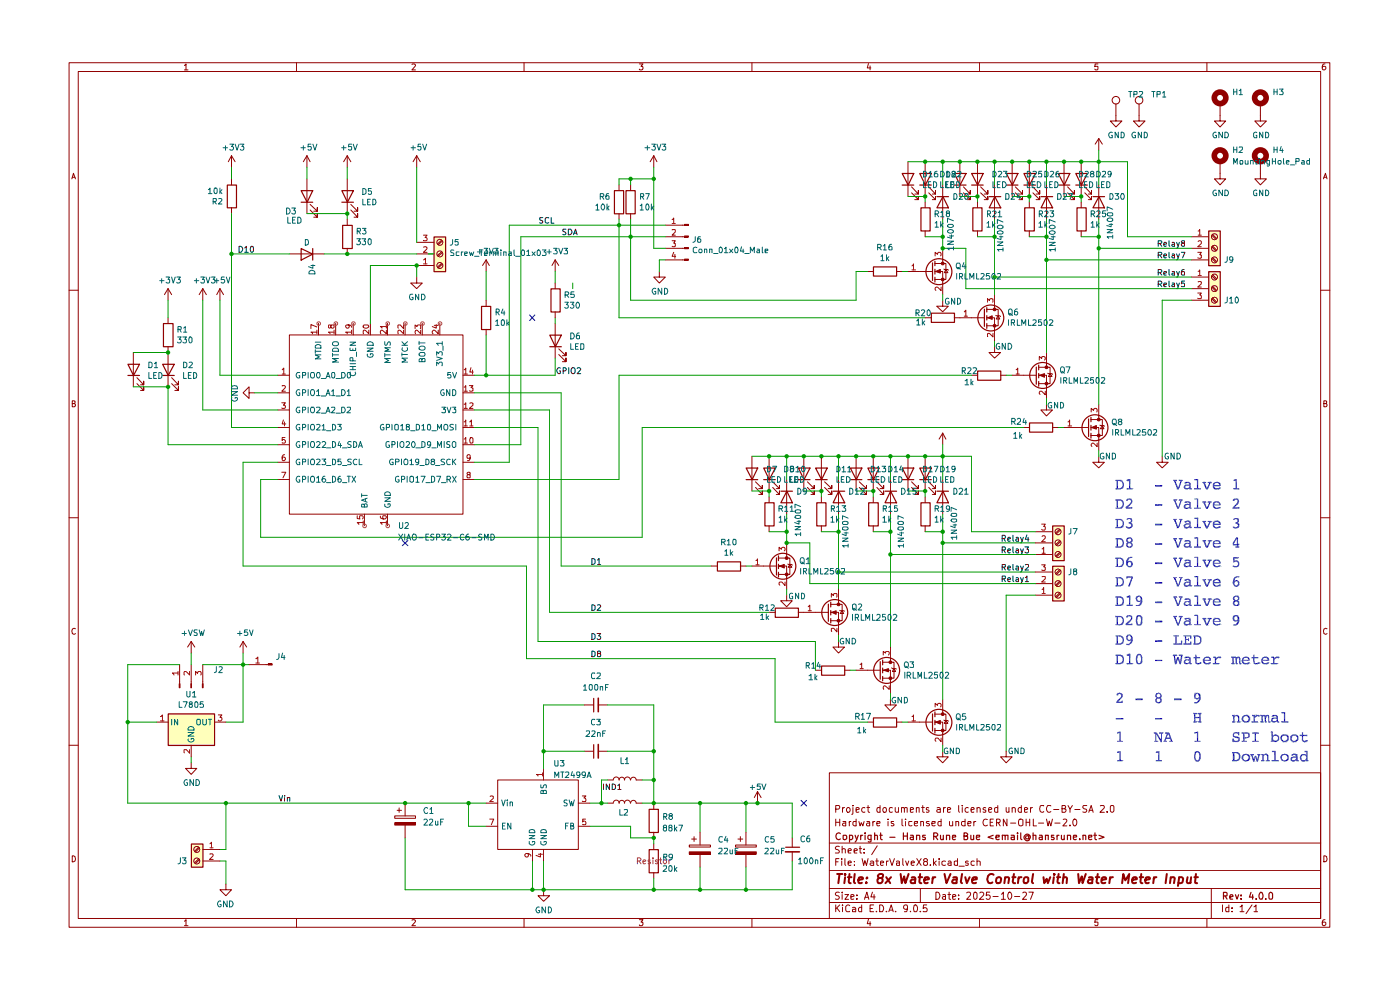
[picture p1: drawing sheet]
<svg xmlns="http://www.w3.org/2000/svg" width="297mm" height="210mm" viewBox="0 0 297 210" stroke-linecap="round" stroke-linejoin="round" font-family="sans-serif">
<g fill="none" stroke="#910000" stroke-width=".21">
<path d="M14.7 13.3h267.4v183.4h-267.4zM16.6 15.2h263.6v179.6h-263.6zM39.1 13.9l.4-.3v1.2M39.1 14.8h.8M62.9 13.3v1.9M87.4 13.6h.5l.2 .2-.7 1h.7M111.2 13.3v1.9M135.6 13.6h.8l-.4 .5h.3l.1 .1-.1 .5-.5 .1-.2-.1M159.5 13.3v1.9M184.2 13.5l-.2 .9h.7M184.6 14v.8M207.8 13.3v1.9"/>
<path d="M232.9 13.6h-.6l-.1 .6 .6-.1 .1 .6-.1 .1h-.4l-.2-.1M256 13.3v1.9M281.1 13.6h-.4l-.2 1 .3 .2h.2l.3-.2v-.4l-.2-.1h-.5l-.1 .1M15.2 37.9l.4-1.1 .4 1.1M15.3 37.6h.6M280.8 37.9l.4-1.1 .3 1.1M280.8 37.6h.6M14.7 61.6h1.9M280.2 61.6h1.9M15.3 85.6h.5l.1-.2v-.3l-.6-.1v1.3l.6-.1 .1-.3-.2-.3M280.8 85.6h.5l.1-.2v-.3l-.6-.1v1.3l.6-.1 .1-.3-.2-.3M14.7 109.8h1.9"/>
<path d="M280.2 109.8h1.9M16 133.4l-.2-.1a.65 .65 0 0 0-.6 .6 .65 .65 0 0 0 .6 .6l.2-.1M281.5 133.4l-.2-.1a.65 .65 0 0 0-.6 .6 .65 .65 0 0 0 .6 .6l.2-.1M14.7 158.1h1.9M280.2 158.1h1.9M175.9 163.9h104.3v30.9h-104.3zM175.9 178.8h104.3M177.3 171.6h.6a.45 .45 0 0 0 .1-.7h-.7v1.4M177.3 173.7v1.5M177.3 174.4h.8M178.1 179.6l-.5-.1-.3 .2v.4l.5 .2 .3 .4-.2 .2h-.7M178.1 173.7v1.5"/>
<path d="M178.7 179.5v1.4M178.7 171.3v1M178.8 174.3h.6v.9M179.2 171.3l-.5 .3M179.4 174.6h-.4l-.3 .2 .3 .4 .4-.1M179.7 171.5l.4-.2a.6 .6 0 0 1 0 1h-.3a.6 .6 0 0 1-.1-.8zM180.2 174.3v.9M180.5 174.3h-.2l-.1 .2M180.9 171.3v1.3l-.2 .1M180.9 170.9v.1M181.6 174.3h-.5l-.2 .6a.45 .45 0 0 0 .7 .2M181.6 171.8l.7-.2-.1-.2h-.6v.8h.6"/>
<path d="M181.6 173.7v1.5M182.2 174.3l.3 .9 .2-.7 .4 .7 .2-.9M182.5 179.5v1.3v.1h.3M183.5 171.4l-.4-.1-.3 .3 .2 .6h.5M183.9 174.3h.5l.1 .9M183.9 171.3h.6M184.2 170.9v1.2l.3 .2M184.5 174.6h-.5l-.2 .2 .2 .4 .5-.1M185.2 174.3v.9M185.6 174.3h-.3l-.1 .2M186 174.7l.7-.1-.1-.3h-.5l-.1 .1v.6l.2 .2 .4-.1M186.1 179.4l-1.2 1.9"/>
<path d="M186.7 171.4l-.4-.1-.3 .3 .1 .6h.6M186.7 170.9v1.4M187.4 171.5l.4-.2 .2 .3v.6l-.5 .1a.6 .6 0 0 1-.1-.8zM188.4 173.7v.1M188.4 174.3v.9M189.3 171.4l-.4-.1-.3 .3 .1 .6h.6M189.6 174.3h-.5v.3l.5 .2 .1 .2-.3 .2-.3-.1M189.9 171.3v.8a.37 .37 0 0 0 .3 .2 .37 .37 0 0 0 .4-.2M190.6 171.3v1M191.3 171.5l.1-.2 .4 .1 .1 .9M191.3 171.3v1M191.4 173.7v1.3l.2 .2"/>
<path d="M191.9 171.5l.1-.2 .5 .1v.9M192.1 173.7v.1M192.1 174.3v.9M193.1 171.8l.7-.2-.1-.2h-.6v.8h.6M193.5 174.3h-.7v.7l.2 .2 .5-.1M194 174.7l.7-.1v-.3h-.6l-.1 .1v.6l.2 .2 .5-.1M194.4 171.5l.3-.2 .3 .1v.9M194.4 171.3v1M195.3 174.3h.5l.1 .9M195.3 174.3v.9M195.5 171.3h.6M195.8 170.9v1.3l.3 .1"/>
<path d="M197 171.4h-.5v.3l.6 .3-.2 .3-.4-.1M197.1 174.3h-.5l-.1 .2 .6 .3 .1 .2-.3 .2-.4-.1M197.7 174.7l.7-.1v-.3h-.6l-.1 .1v.6l.3 .2 .4-.1M198.8 171.4h.6l.1 .9M199.5 171.6l-.5 .1-.3 .3 .3 .3 .5-.1M199.6 174.3h-.5l-.1 .2v.4l.2 .3 .4-.1M199.6 173.7v1.5M200.2 171.3v1M200.6 171.3l-.4 .1v.2M201 171.8l.7-.2-.1-.2h-.6v.8h.6M201.4 174.3v.7l.3 .2 .4-.2M202.1 174.3v.9"/>
<path d="M202.8 174.3h.5l.1 .9M202.8 174.3v.9M203.4 170.9v1.2l.1 .2M204.1 170.9v.1M204.1 171.3v1M204.7 174.3h-.6l-.1 .6a.52 .52 0 0 0 .7 .2M204.7 173.7v1.5M205.3 174.7l.7-.1-.1-.3h-.5l-.1 .1v.6l.2 .2 .4-.1M205.4 171.4l-.3-.1-.4 .3 .2 .6h.5M206 171.8l.7-.2-.2-.3-.4 .1-.1 .7 .2 .2 .4-.1M206.6 174.3v.9M207 174.3h-.2l-.2 .2"/>
<path d="M207.3 171.5l.1-.1a.36 .36 0 0 1 .5 .1v.8M207.3 171.3v1M209.1 171.4a.35 .35 0 0 0-.3-.1 .35 .35 0 0 0-.3 .3l.6 .3v.3h-.6M209.5 173.8a.67 .67 0 0 0-1 .6 .67 .67 0 0 0 .9 .7l.1-.1M209.7 171.8l.7-.2-.2-.3-.4 .1-.1 .7 .2 .2 .4-.1M210.1 174.4h.5M210.7 173.7h-.6v1.5h.6M211.4 174.5l.7-.1v-.6l-.7-.1v1.5M211.7 171.4l-.5-.1-.2 .2v.6l.2 .2 .5-.1M211.7 170.9v1.4M211.8 174.5l.4 .7M213.4 171.3l.1 .9 .4 .1 .1-.2"/>
<path d="M213.6 173.7v1.5l-.7-1.5v1.5M214 171.3v1M214.4 174.6h1.1M214.7 171.5l.1-.1a.36 .36 0 0 1 .6 .1v.8M214.7 171.3v1M216.2 173.8l.5-.1 .3 .2v1.1l-.3 .2-.5-.2-.1-.7zM216.7 171.4l-.5-.1a.6 .6 0 0 0 0 1l.5-.1M216.7 170.9v1.4M217.3 171.8l.7-.2-.1-.2h-.6v.8h.6M217.7 174.4h.7M217.7 173.7v1.5M218.4 173.7v1.5"/>
<path d="M218.6 171.3v1M219 171.3l-.4 .3M219.2 173.7v1.5h.7M220.3 174.6h1.1M221.4 171l-.6-.1a.75 .75 0 0 0-.3 .9 .75 .75 0 0 0 .9 .4v-.1M222 173.7l.3 1.5 .3-1 .3 1 .4-1.5M222.9 171l-.6-.1a.75 .75 0 0 0-.3 .9 .75 .75 0 0 0 .8 .4l.1-.1M223.5 171.7h1.1M223.8 174.6h1.1M225.3 171.5h.5l.3-.2-.1-.3-.7-.1v1.4h.6a.45 .45 0 0 0 .2-.7l-.3-.1M225.6 173.8l.5-.1a.36 .36 0 0 1 .1 .6l-.7 .9h.8M226.6 170.9l.4 .7 .5-.7"/>
<path d="M227 175v.2M227 171.6v.7M227.8 173.8l.1-.1a.73 .73 0 0 1 .6 .8 .73 .73 0 0 1-.6 .7l-.3-.6zM228 171.7h1.1M230.6 170.9h-.7l-.2 .2 .3 .4 .5 .2v.4l-.2 .2-.6-.1M231 172.3l.5-1.4 .4 1.4M231.1 171.9h.7M233.4 171l.7-.1 .2 .4-1 1h1M234.9 172.1v.2M235.6 171l.5-.1 .2 .2v.9l-.3 .3-.5-.3zM15.3 181.5a.64 .64 0 0 1 .7 .7 .64 .64 0 0 1-.7 .6zM39.1 195.4l.4-.3v1.3"/>
<path d="M39.1 196.4h.8M62.9 194.8v1.9M87.4 195.2l.5-.1 .2 .2-.7 1.1h.7M111.2 194.8v1.9M135.6 195.1h.8l-.4 .5h.3l.1 .2-.1 .5-.5 .1-.2-.2M159.5 194.8v1.9M175.9 191.4h104.3M175.9 188.5h104.3M175.9 184.7h104.3M177.3 192v1.4M177.3 182.8h.5M177.6 192.6l.5 .8"/>
<path d="M178 182.1h-.7v1.5M178.1 189.3l-.5-.1-.3 .2v.4l.5 .2 .3 .4-.3 .4-.6-.1M178.1 192l-.8 .8M178.6 182.1v.2M178.6 182.6v1M178.7 189.2v.2M178.7 180.2l.2-.2 .4 .2v.7M178.7 189.8v1M178.7 192v.1M178.7 192.5v.9M179.2 189.8h.8l-.8 1h.8M179.2 182.1v1.3l.2 .2"/>
<path d="M179.9 183.1l.7-.1-.2-.4-.5 .2v.6l.3 .2 .3-.1M179.9 180.5l.7-.1-.2-.4-.5 .2v.6l.1 .1h.5M180.3 192.1l-.5-.1-.4 .3 .1 .9 .2 .2 .6-.1M180.5 190.3l.7-.2-.1-.3h-.6v.9h.6M180.9 192.5h.4l.2 .2v.7h-.6v-.4l.6-.2M181.2 180.5l.7-.1-.1-.3-.4-.1-.2 .2 .1 .7h.5M181.3 183.5v.1M181.3 182.7v.1M181.8 190.6v.2M181.8 189.8v.2M182.3 180h.5M182.8 192v1.4h-.5l-.2-.7 .3-.2h.4"/>
<path d="M182.9 182.1l.3 1.5 .3-1 .3 1 .4-1.5M183.3 180.9h.1M183.3 180.1v.1M183.4 190.8l.5-1.6 .4 1.6M183.5 190.3h.7M184.2 195l-.2 .9h.7M184.6 195.5v.9M184.6 192.7h.5M184.7 182.7l.4-.1 .2 .2v.8M185.1 189.2l-.4 1.1h1M185.3 192h-.7v1.4h.7M185.3 183l-.6 .1-.1 .1 .2 .4 .5-.1"/>
<path d="M185.4 189.8v1M185.8 182.6h.6M185.9 193.3v.1M186 182.1v1.3l.4 .2M186.6 192a.81 .81 0 0 1 .9 .4 .81 .81 0 0 1-.3 1h-.6zM186.8 183.1l.7-.1-.1-.3-.5-.1-.1 .2v.6l.1 .2 .5-.1M188 193.3v.1M188 182.6v1M188.5 182.6l-.5 .3M188.6 193.4l.5-1.4 .4 1.4M188.7 182.1l.5 1.5 .5-1.5M188.7 193.1h.7"/>
<path d="M190 193.3v.1M190.2 182.7l.4-.1 .2 .2v.8M190.8 183l-.6 .1v.4h.6M191.5 182.1v1.3l.2 .2M192.1 182.6l.4 1 .3-1M192.5 192.6v.2a.52 .52 0 0 1-.8-.2l.2-.6h.4l.2 .1a1.27 1.27 0 0 1-.2 1.3h-.4M193.1 193.3v.1M193.3 183.1l.7-.1-.2-.4-.5 .2v.6l.3 .2 .3-.1M194 192h.1a.87 .87 0 0 1 .3 1.4l-.5-.1-.1-.8zM194.5 182.1l.9 1.5M195.2 193.3v.1M195.2 188.5v2.9"/>
<path d="M195.4 182.1l-.9 1.5M196.2 182.7l-.3-.2 .3-.4h.3l.3 .3-.2 .3h-.4a.46 .46 0 0 0-.3 .4 .46 .46 0 0 0 .3 .5l.5-.1a.52 .52 0 0 0-.2-.8M196.6 192h-.7l-.1 .7 .6-.2 .3 .3-.1 .5h-.8M197.4 183.5v.1M198 182.1v1.5M198.2 183.1l.4 .5M198.5 189.2a.77 .77 0 0 1 .9 .8 .77 .77 0 0 1-.9 .8zM198.6 182.6l-.6 .5M199.2 182.1v.2M199.2 182.6v1M200 189.8h.6v1M200.6 190.1l-.7 .2 .3 .5 .4-.1"/>
<path d="M200.6 182.7l-.4-.1-.4 .3 .1 .6h.7M201.1 189.8h.6M201.2 182.7l.4-.1 .2 .2v.8M201.3 189.2v1.5l.4 .1M201.8 183l-.6 .1-.1 .1 .2 .4 .5-.1M202.1 190.3l.7-.2-.1-.3h-.6v.9h.6M203.1 182.7h-.7v.8h.7M203.1 182.1v1.5M203.4 190.6v.2M203.4 189.8v.2M203.5 183.7h1.1M205.1 189.4l.6-.2 .2 .4-.1 .3-.7 .9h.8"/>
<path d="M205.4 182.7l-.3-.1-.3 .2 .1 .3h.5v.4h-.6M206.6 189.4l.3-.2 .4 .4v.8l-.4 .4a.99 .99 0 0 1-.3-1.4zM206.7 182.7l-.4-.1-.3 .3 .1 .6h.6M207.3 182.7l.4-.1 .2 .2v.8M207.3 182.1v1.5M207.8 194.8v1.9M207.9 189.4l.1-.2h.4l.3 .5-.9 1.1h.9M210 189.2h-.7l-.1 .8 .6-.2 .3 .3-.1 .5-.2 .2-.6-.2M210.7 190.2h1.1M212.4 189.7l.5-.5v1.6M212.4 190.8h.9M214 189.3l.1-.1a.82 .82 0 0 1 .6 .8 .82 .82 0 0 1-.6 .8 1.1 1.1 0 0 1-.1-1.5z"/>
<path d="M215.2 190.2h1.1M217 189.4l.2-.2h.3l.3 .5-.9 1.1h.9M218.3 189.2h.9l-.6 1.6M232.9 195.1h-.6l-.1 .6 .6-.1 .1 .6-.1 .2h-.4l-.2-.2M256 194.8v1.9M257 188.5v6.3M259.3 192v1.4M260.7 192v1.4h-.6v-.9h.6M261.4 193.3v.1M261.4 192.5v.2M263.1 192.4l.3-.2 .1-.2v1.4M263.1 193.4h.8"/>
<path d="M265.6 192l-1.3 1.8M266 192.4l.5-.4v1.4M266 193.4h.8M280.8 181.5a.64 .64 0 0 1 .7 .7 .64 .64 0 0 1-.7 .6zM281.1 195.1l-.4 .1-.2 .9 .3 .3h.2l.3-.3v-.3l-.2-.2h-.5l-.1 .2"/>
</g>
<g fill="none" stroke="#910000" stroke-width=".25">
<path d="M178.3 176.8a.63 .63 0 0 0-1 .6 .63 .63 0 0 0 1 .5M178.9 177.3l.6-.1 .1 .7a.45 .45 0 0 1-.7 0zM180.2 178l.4 .1 .3-.2-.2-.7h-.5v1.4M181.4 177.2l.3 .9M182.1 177.2l-.7 1.4M182.6 177.2v.9M183 177.2h-.2l-.2 .2M183.5 176.7v.1M183.5 177.2v.9M184.8 178a.45 .45 0 0 1-.7-.1l.2-.7h.5v1.2l-.3 .2-.3-.1M185.6 177.3l.5-.1v.9M185.6 176.7v1.4"/>
<path d="M186.7 177.2h.5M186.8 176.7v1.2l.4 .2M188.8 177.6h1.1M191.6 176.7v1.4M191.6 177.3h.9M192.5 176.7v1.4M193.2 177.2h.5l.1 .9M193.8 177.5l-.6 .1-.1 .2 .2 .3 .5-.1M194.4 177.3l.6-.1 .1 .9M194.4 177.2v.9M196.3 177.2h-.5l-.1 .1 .1 .3 .5 .1v.3h-.6M198.1 177.4l.7-.1 .1-.4-.3-.2h-.5v1.4"/>
<path d="M198.4 177.4l.5 .7M199.5 177.2v.7l.2 .2 .4-.2M200.1 177.2v.9M200.8 177.3l.6-.1 .1 .9M200.8 177.2v.9M202.1 177.6l.6-.1v-.3h-.6v.1v.6l.1 .2 .5-.1M204.5 177.3h.6l.2-.4-.4-.2h-.4v1.4h.5l.3-.2v-.4l-.4-.2M206 177.2v.8l.4 .1 .1-.2M206.5 177.2v.9M207.1 177.6l.7-.1v-.3h-.6l-.1 .1v.6l.3 .2 .4-.1M210.7 177.2l-1.1 .4 1.1 .3M211.3 177.6l.7-.1v-.3h-.6l-.1 .1v.6l.2 .2 .5-.1"/>
<path d="M212.6 177.3l.6-.1v.9M212.6 177.2v.9M213.2 177.3l.1-.1h.5v.9M214.5 177.2h.6l.1 .9M215.2 177.5l-.7 .1v.4h.7M215.9 176.7v.1M215.9 177.2v.9M216.5 176.7v1.2l.3 .2M218.2 177.4a.36 .36 0 0 0-.5 0 .36 .36 0 0 0 0 .5h.5M218.2 177.3l.1 .6 .3-.2v-.4l-.4-.3h-.6l-.4 .6 .1 .3 .3 .4 .3 .1 .5-.3M219.2 177.3l.6-.1v.9M219.2 176.7v1.4"/>
<path d="M220.5 177.2h.5l.1 .9M221.1 177.5l-.6 .1-.1 .2 .2 .3 .5-.1M221.8 177.3l.6-.1v.9M221.8 177.2v.9M223.6 177.2h-.5v.4h.4l.2 .3-.2 .2-.4-.1M224.2 177.2v.9M224.7 177.2h-.3l-.2 .2M225.2 177.2v.7l.1 .2 .5-.2M225.8 177.2v.9M226.4 177.3l.6-.1 .1 .9M226.4 177.2v.9M227.7 177.6l.7-.1-.1-.3h-.5l-.1 .1v.6l.3 .2 .3-.1"/>
<path d="M229.1 177.9v.2M229.7 177.3l.6-.1v.9M229.7 177.2v.9M230.9 177.6l.7-.1v-.3h-.6l-.1 .1 .1 .7h.6M232 177.2h.6M232.3 176.7v1.2l.3 .2M233.1 177.2l1.1 .4-1.1 .3M259.6 190h.6l.1-.5-.2-.2h-.5v1.4M259.9 190l.4 .7M260.9 190.3l.7-.2-.2-.3-.4 .1-.1 .7 .1 .1h.5M262.1 189.8l.3 .9 .4-.9M263.3 190.6v.1"/>
<path d="M263.3 189.9v.1M265.4 189.3l-.3 1h.8M265.7 189.8v.9M266.5 190.6v.1M267.4 189.3a.89 .89 0 0 1 .4 1.4h-.5l-.2-.5 .1-.6zM268.5 190.6v.1M269.3 189.5l.3-.2 .4 .3v.9l-.2 .2h-.4l-.2-.2z"/>
</g>
<g fill="none" stroke="#910000" stroke-width=".42">
<path d="M177.6 185.4h1.1M178.1 185.4l-.3 1.9M179.3 185.4v.2M179.3 186.1l-.2 1.2M179.9 186.1h.7M180.2 185.4l-.2 1.6 .1 .3h.4M181.3 185.4l-.2 1.6 .3 .3M182.1 186.7l.9-.2v-.3a.6 .6 0 0 0-.8 .1v1h.6M183.8 187.2v.1M183.9 186.2h.1l-.1 .1v-.1v.1M186.6 186.2l-.3-.1-.1-.4a.72 .72 0 0 1 1-.2l.1 .1a.49 .49 0 0 1-.4 .6 .64 .64 0 0 0-.7 .3 .64 .64 0 0 0 0 .8h.6a.58 .58 0 0 0 .5-.5 .58 .58 0 0 0-.4-.6M188 186.1l.9 1.2"/>
<path d="M189 186.1l-1.2 1.2M191.1 185.4l.2 1.9 .5-1.4 .3 1.4 .6-1.9M193.4 186.2h.7v1.1M194.2 186.5l-.7 .1-.3 .2 .1 .5h.1h.7M194.9 186.1h.7M195.2 185.4l-.2 1.6 .1 .3h.4M196.1 186.7l1-.2-.1-.3a.6 .6 0 0 0-.9 .1v1h.7M197.9 186.1l-.2 1.2M198.4 186.1l-.6 .3M200.4 185.4l.4 1.9 .8-1.9M202.2 186.2h.8l-.1 1.1M203 186.5l-.9 .2-.1 .3 .2 .3h.7"/>
<path d="M204.1 185.4l-.3 1.6 .3 .3M204.8 186.1l.3 1.2 .6-1.2M206.3 186.7l.9-.2v-.3l-.6-.1-.3 .2v1h.8M210.8 185.6l-.1-.1a.98 .98 0 0 0-1.1 .3 .98 .98 0 0 0 0 1.2 .56 .56 0 0 0 .9 .2M211.5 186.2l.3-.1 .4 .1 .2 .2-.1 .5a.52 .52 0 0 1-.5 .4 .52 .52 0 0 1-.5-.4zM213.2 186.2h.1a.48 .48 0 0 1 .8 .1l-.2 1M213.2 186.1l-.1 1.2M214.8 186.1h.6M215.1 185.4l-.3 1.6 .1 .3h.5M216.1 186.1l-.2 1.2M216.7 186.1h-.2l-.5 .3M217.3 186.2l.3-.1 .5 .1v.7l-.4 .4h-.5l-.1-.4z"/>
<path d="M219.2 185.4l-.3 1.6 .3 .3M221.4 186.1l.1 1.2 .5-.9 .3 .9 .5-1.2M223.6 186.1l-.2 1.2M223.7 185.4v.2M224.2 186.1h.7M224.6 185.4l-.3 1.6 .1 .3h.4M225.6 186.2l.3-.1 .4 .1v1.1M225.7 185.4l-.3 1.9M228.7 185.4l.2 1.9 .6-1.4 .2 1.4 .6-1.9M231 186.2h.8l-.1 1.1M231.8 186.5l-.9 .2-.1 .3 .2 .3h.7M232.5 186.1h.7"/>
<path d="M232.9 185.4l-.3 1.6 .1 .3h.3M233.7 186.7l1-.2-.1-.3a.6 .6 0 0 0-.9 .1v1h.8M235.5 186.1l-.2 1.2M236.1 186.1l-.4 .1-.2 .2M238 187.3l.3-1.9 .4 1.3 .9-1.3-.3 1.9M240.2 186.7l1-.2-.1-.3a.6 .6 0 0 0-.9 .1v1h.8M241.8 186.1h.7M242.1 185.4l-.2 1.6 .1 .3h.4M243 186.7l.9-.2v-.3a.6 .6 0 0 0-.9 .1v1h.7M244.8 186.1l-.2 1.2M245.3 186.1l-.6 .3M247.5 185.4l-.2 1.9"/>
<path d="M248.4 186.2h.1a.48 .48 0 0 1 .7 .1l-.1 1M248.4 186.1l-.2 1.2M250.2 186.2l.5-.1 .3 .3-.3 .9h-.7M250.2 186.1l-.3 1.8M251.9 186.1l-.1 1.2h.5l.3-.1M252.7 186.1l-.2 1.2M253.4 186.1h.7M253.7 185.4l-.2 1.9h.5"/>
</g>
<g fill="#ffb">
<path d="M223.3 120.1h2.4v7.3h-2.4z"/>
<path d="M223.3 111.5h2.4v7.4h-2.4z"/>
<path d="M256.4 57.6h2.4v7.4h-2.4z"/>
<path d="M256.4 49h2.4v7.3h-2.4z"/>
<path d="M92 50.2h2.5v7.4h-2.5z"/>
<path d="M40.6 179h2.4v4.9h-2.4z"/>
<path d="M35.6 151.4h9.9v6.7h-9.9z"/>
</g>
<g fill="none" stroke="#0f0f0f" stroke-width=".21">
<path d="M212.6 116.7h.5l.2-.2v-.3l-.2-.2h-.5v1.3M212.6 114.2h.5l.2-.1v-.4l-.2-.1h-.5v1.2M212.9 116.7l.4 .6M212.9 114.2l.4 .6M213.8 116.9l.6-.2-.2-.3-.4 .2v.5l.2 .2 .3-.1M213.8 114.4l.6-.2-.2-.2-.4 .1v.6l.2 .1 .3-.1M214.9 116v1.1l.2 .2M214.9 119.7v1l.2 .2M214.9 113.6v1.1l.2 .1M215.6 116.5l.3-.1 .2 .2v.7M215.6 114.1l.3-.1 .2 .1v.7M216.1 116.7l-.6 .2 .2 .4 .4-.1"/>
<path d="M216.1 114.2l-.6 .3 .2 .3 .4-.1M216.5 116.4l.3 .9M216.5 114l.3 .8M217.1 116.4l-.4 1.2h-.2M217.1 114l-.4 1.2h-.2M217.4 116h.8l-.3 .5 .3 .1v.5l-.2 .2-.6-.2M217.5 119.8l.6-.1 .1 .5-.8 .7h.8M217.9 113.5l-.4 .9h.8M218.1 114v.8M212.6 122.8l.7-.1v-.4l-.7-.1v1.2M212.6 120.3l.7-.1v-.4l-.7-.1v1.2M212.9 122.8l.4 .6"/>
<path d="M212.9 120.3l.4 .6M213.8 122.9h.6l-.2-.4-.4 .2v.5l.2 .2 .3-.1M213.8 120.5l.6-.1-.2-.3-.4 .1v.5l.2 .2 .3-.1M214.9 122.2v1l.2 .2M215.6 122.6l.3-.1 .2 .2v.7M215.6 120.2l.3-.1 .2 .1v.7M216.1 122.9h-.5l-.1 .2 .2 .3 .4-.1M216.1 120.4l-.5 .1-.1 .2 .2 .2 .4-.1M216.5 122.5l.3 .9M216.5 120.1l.3 .8M217.1 122.5l-.3 .9-.3 .4M217.1 120.1l-.3 .8-.3 .4"/>
<path d="M217.5 122.5l.4-.3v1.2M217.5 123.4h.7"/>
</g>
<g fill="none" stroke="#910000" stroke-width=".21">
<path d="M196.3 96.8v7.4M233.1 96.8v1.3h1.2l-1.2 1.1-1.3-1.1h1.3M246.6 96.8v1.3h1.2l-1.2 1.1-1.2-1.1h1.2M196.3 105.4v1.2M196.3 111.5v1.3M197 103.4l1.5 1.5v-.7v.7h-.7M197 102.2l1.5 1.4v-.6v.6h-.7M200 101.7v7.4M219.6 117.6h3.7M219.6 115.2h3.7M219.6 112.8h3.7M224.8 117.2l-.9 .8"/>
<path d="M224.8 114.7l-.9 .8M224.8 112.3l-.9 .7M225 117.4l-.9 .7M225 114.9l-.9 .8M225 112.5l-.9 .7M219.6 126.3h3.7M219.6 123.8h3.7M219.6 121.3h3.7M224.8 125.7l-.9 .9M224.8 123.3l-.9 .8M224.8 120.8l-.9 .9M225 125.9l-.9 .9"/>
<path d="M225 123.5l-.9 .8M225 121l-.9 .8M184.1 142.2h2.6M187.2 140.5h2.5v3.4h-2.5M213.4 159.4v1.1h1.3l-1.3 1.3-1.1-1.3h1.1"/>
<circle cx="224.5" cy="115.2" r=".64"/>
<circle cx="224.5" cy="117.6" r=".64"/>
<circle cx="224.5" cy="112.8" r=".64"/>
<circle cx="224.5" cy="126.3" r=".64"/>
<circle cx="224.5" cy="121.3" r=".64"/>
<circle cx="224.5" cy="123.8" r=".64"/>
</g>
<path d="M195.1 99.3h2.5l-1.3 2.4zM195.1 101.7h2.5M195.4 106.7h1.9v4.9h-1.9zM198.8 104.2h2.4M200 104.2l1.2 2.5h-2.4zM223.3 111.6h2.5v7.3h-2.5zM223.3 120.1h2.5v7.4h-2.5zM186.7 140.3v3.8M187.2 140v1M187.2 141.7v1M187.2 143.5v.9" fill="none" stroke="#910000" stroke-width=".25"/>
<path d="M221 119.8h.7l-.3 .4 .3 .1v.6h-.7M221 111.2h.7l-.3 .5 .3 .1v.5l-.1 .2h-.4l-.2-.2M221.1 116.4l.3-.3v1.3M221.1 113.8l.1-.2h.4l.1 .2v.3l-.7 .8h.7M221.1 117.4h.6M221.1 125.1l.3-.5v1.3M221.1 122.4l.6-.1v.5l-.7 .7h.7M221.1 125.9h.6" fill="none" stroke="#b90000" stroke-width=".21"/>
<path d="M187.5 142.2l1-.4v.7z" fill="#910000"/>
<path d="M188.9 139.7v.8M187.5 142.2l1-.4v.7z" fill="none" stroke="#910000" stroke-width=".21"/>
<circle cx="188.1" cy="142.2" r="2.75" fill="none" stroke="#910000" stroke-width=".25"/>
<path d="M188.7 140.3h.4v.4h-.4z" fill="#910000"/>
<path d="M188.7 140.3h.4v.4h-.4z" fill="none" stroke="#910000" stroke-width=".21"/>
<path d="M188.7 143.6h.4v.5h-.4z" fill="#910000"/>
<path d="M188.9 137.3v2.4M181.6 142.2h2.5M187.2 142.2h1.7v4.9M188.7 143.6h.4v.5h-.4zM189.2 141.7l.1 .1 .9 .1M189.7 141.8l.3 .6h-.7zM195.1 153.2h2.7M198.3 151.5h2.4v3.5h-2.4M200 159.4v1.1h1.2l-1.2 1.3-1.3-1.3h1.3" fill="none" stroke="#910000" stroke-width=".21"/>
<path d="M187.4 139v-.8l.5 .3 .1-.3h.5l.1 .2-.1 .6M182.5 141l.3-.4v1.2M182.5 141.8h.6M188.6 145.5v.7l-.9-.7-.3 .2 .1 .5" fill="none" stroke="#b90000" stroke-width=".21"/>
<path d="M197.8 151.4v3.7M198.3 151v1M198.3 152.8v.9M198.3 154.5v1" fill="none" stroke="#910000" stroke-width=".25"/>
<path d="M198.5 153.2l1-.4v.8z" fill="#910000"/>
<path d="M198.5 153.2l1-.4v.8zM200 150.8v.7" fill="none" stroke="#910000" stroke-width=".21"/>
<circle cx="199.2" cy="153.2" r="2.75" fill="none" stroke="#910000" stroke-width=".25"/>
<path d="M199.8 151.3h.4v.4h-.4z" fill="#910000"/>
<path d="M199.8 151.3h.4v.4h-.4z" fill="none" stroke="#910000" stroke-width=".21"/>
<path d="M199.8 154.7h.4v.5h-.4z" fill="#910000"/>
<path d="M133.8 39.2v1.2M133.8 45.3v1.2M188.9 148.3v1.2h1.3l-1.3 1.3-1.2-1.3h1.2M192.6 153.2h2.5M198.3 153.2h1.7v4.9M199.8 154.7h.4v.5h-.4zM200 148.3v2.5M200.2 152.8h.9l.1 .2M200.7 152.8l.4 .6h-.8z" fill="none" stroke="#910000" stroke-width=".21"/>
<path d="M193.5 152h.1l.2-.3v1.2M193.5 152.9h.7M198.4 150v-.8l.5 .4 .2-.4 .5 .1v.7M199.6 156.6v.7l-.6-.7h-.5l-.1 .5 .1 .1" fill="none" stroke="#b90000" stroke-width=".21"/>
<path d="M132.8 40.4h2v5h-2z" fill="none" stroke="#910000" stroke-width=".25"/>
<path d="M145.2 47.6h.9v.2h-.9z" fill="#910000"/>
<path d="M145.2 47.6h.9v.2h-.9z" fill="none" stroke="#910000" stroke-width=".21"/>
<path d="M145.2 50.1h.9v.2h-.9z" fill="#910000"/>
<path d="M145.2 50.1h.9v.2h-.9z" fill="none" stroke="#910000" stroke-width=".21"/>
<path d="M145.2 52.5h.9v.3h-.9z" fill="#910000"/>
<path d="M145.2 52.5h.9v.3h-.9z" fill="none" stroke="#910000" stroke-width=".21"/>
<path d="M145.2 55h.9v.2h-.9z" fill="#910000"/>
<g fill="none" stroke="#910000" stroke-width=".21">
<path d="M138.7 33l-.8 1.3M138.7 33l.7 1.3M138.7 33v2.5M192.6 34.3v7.4M193.4 39.6l1.4 1.6v-.8v.8h-.7M196.3 34.3v7.4M197 39.6l1.5 1.6v-.8v.8h-.7M139.9 57.6v1.2h1.2l-1.2 1.2-1.2-1.2h1.2M141.1 47.8h4.1M141.1 50.2h4.1M141.1 52.7h4.1M141.1 55.1h4.1"/>
<path d="M145.2 55h.9v.2h-.9zM193.4 40.9l1.4 1.4v-.6v.6h-.7M195.1 57.6h2.7M197 40.9l1.5 1.4v-.6v.6h-.7M198.3 55.9h2.4v3.4h-2.4M196.3 67.4h1.2M202.4 67.4h1.2"/>
</g>
<path d="M142.6 46.6l.3-.4v1.2M142.6 48.8h.7v.4l-.7 .7h.7M142.6 51.1h.7l-.4 .5 .4 .1v.6h-.7M142.6 47.4h.7M142.9 53.5l-.3 .9h.7M143.2 53.9v.9" fill="none" stroke="#b90000" stroke-width=".21"/>
<path d="M191.4 36.8h2.4l-1.1 2.5zM191.4 39.3h2.4M195.1 36.8h2.5l-1.3 2.5zM195.1 39.3h2.5M197.8 55.8v3.7M198.3 55.4v1M198.3 57.1v1M198.3 58.8v1M197.6 66.4h4.9v2h-4.9z" fill="none" stroke="#910000" stroke-width=".25"/>
<path d="M198.5 57.6l1-.4v.7z" fill="#910000"/>
<path d="M198.5 57.6l1-.4v.7zM200 55.1v.8" fill="none" stroke="#910000" stroke-width=".21"/>
<circle cx="199.2" cy="57.6" r="2.75" fill="none" stroke="#910000" stroke-width=".25"/>
<path d="M199.8 55.7h.4v.4h-.4z" fill="#910000"/>
<path d="M199.8 55.7h.4v.4h-.4z" fill="none" stroke="#910000" stroke-width=".21"/>
<path d="M199.8 59.1h.4v.4h-.4z" fill="#910000"/>
<g fill="none" stroke="#910000" stroke-width=".21">
<path d="M184.1 57.6h1.2M190.2 57.6h1.2M192.6 57.6h2.5M196.3 42.9v1.1M196.3 49v1.2M198.3 57.6h1.7v4.9M199.8 59.1h.4v.4h-.4zM200 52.7v2.4M200.2 57.1l.9 .1 .1 .1M200.7 57.2l.4 .6h-.8zM252.7 58.8h3.7M252.7 50.2h3.7"/>
<path d="M252.7 52.7h3.7M252.7 55.1h3.7M257.1 58.5l.8 .8M257.1 49.9l.8 .8M257.1 52.3l.8 .9M257.1 54.8l.8 .8M257.2 58.3l.9 .8M257.2 49.7l.9 .9M257.2 52.2l.9 .8M257.2 54.6l.9 .9M217.2 79.6h2.6M220.3 77.9h2.5v3.5h-2.5"/>
<path d="M252.7 61.2h3.7M252.7 63.7h3.7M257.1 60.9l.8 .8M257.1 63.3l.8 .9M257.2 60.7l.9 .9M257.2 63.2l.9 .8M217.2 90.7h1.2M223.3 90.7h1.2"/>
<circle cx="257.6" cy="58.8" r=".64"/>
<circle cx="257.6" cy="50.2" r=".64"/>
<circle cx="257.6" cy="52.7" r=".64"/>
<circle cx="257.6" cy="55.1" r=".64"/>
<circle cx="257.6" cy="63.7" r=".64"/>
<circle cx="257.6" cy="61.2" r=".64"/>
</g>
<path d="M193.5 56.4l.3-.4v1.2M193.5 57.2h.7M198.4 54.3v-.8l.5 .4 .1-.3h.6v.7M254.1 53.5h.8l-.4 .5 .4 .1v.6h-.8M254.2 57.6l.3-.4v1.2M254.2 59.8h.7v.4l-.8 .7h.8M254.2 49l.3-.3v1.2M254.2 51.2l.1-.1h.4l.2 .1v.5l-.8 .6h.8M254.2 58.4h.7M254.2 49.9h.7M199.6 60.9v.8l-.8-.8-.4 .2 .1 .5M254.1 62.2h.8l-.4 .4 .4 .2v.5h-.8" fill="none" stroke="#b90000" stroke-width=".21"/>
<path d="M185.3 56.6h4.9v2h-4.9zM195.4 44.1h1.9v4.9h-1.9zM256.4 57.6h2.5v7.4h-2.5zM256.4 49h2.5v7.4h-2.5zM219.8 77.9v3.6M220.3 77.4v1.1M220.3 79.2v1M218.4 89.7h4.9v2h-4.9zM220.3 80.9v1" fill="none" stroke="#910000" stroke-width=".25"/>
<g fill="none" stroke="#0f0f0f" stroke-width=".21">
<path d="M245.7 54.1l.7-.1 .1-.3-.2-.2h-.6v1.2M245.7 57.8h.5l.3-.2-.1-.4h-.7v1.1M245.7 51.7l.7-.1 .1-.4-.2-.1h-.6v1.2M246 54.1l.5 .6M246 57.8l.5 .5M246 51.7l.5 .6M246.9 54.3l.6-.1-.2-.3-.4 .1v.5l.2 .2 .3-.1M246.9 58l.6-.2-.1-.2h-.4l-.1 .2 .1 .5h.4M246.9 51.8l.6-.1-.2-.3-.4 .2v.5l.2 .2 .3-.1M248 53.5v1l.2 .2M248 57.2v1l.2 .1M248 51.1v1l.2 .2"/>
<path d="M248 59.6v1l.2 .2M248.7 53.9h.3l.2 .1v.7M248.7 57.6h.4l.1 .2v.5h-.5l-.1-.2 .6-.3M248.7 51.5l.3-.1 .2 .2v.7M249.2 54.2h-.4l-.2 .3 .2 .2 .4-.1M249.2 51.7l-.5 .1-.1 .2 .2 .3 .4-.1M249.6 53.9l.3 .8M249.6 57.6l.3 .7M249.6 51.4l.3 .9M250.2 53.9l-.3 1.1-.3 .1M250.2 57.6l-.3 1.1-.3 .1M250.2 51.4l-.3 1.1-.3 .2"/>
<path d="M250.6 53.5h.8l-.5 1.2M250.9 51.6l-.3-.4 .2-.1h.4l.1 .3-.2 .2h-.3l-.2 .2 .3 .5 .4-.1v-.5l-.2-.1M251.2 57.2h-.4a.94 .94 0 0 0 0 1.1h.5v-.5l-.4-.2-.3 .2M251.3 59.6h-.6l-.1 .6 .2-.2h.3l.2 .2v.5h-.7M245.7 60.3h.5l.3-.3-.1-.3-.7-.1v1.2M246 60.3l.5 .5M246.9 60.5l.6-.2-.1-.3h-.4l-.1 .2 .1 .6h.4M248.7 60h.4l.1 .2v.6h-.5l-.1-.3 .2-.1 .4-.1M249.6 60l.3 .8M250.2 60l-.3 1.1-.3 .1"/>
</g>
<path d="M220.6 79.6l1-.3v.7z" fill="#910000"/>
<path d="M220.6 79.6l1-.3v.7zM222 77.2v.7" fill="none" stroke="#910000" stroke-width=".21"/>
<circle cx="221.2" cy="79.6" r="2.75" fill="none" stroke="#910000" stroke-width=".25"/>
<path d="M221.8 77.7h.4v.4h-.4z" fill="#910000"/>
<path d="M221.8 77.7h.4v.4h-.4z" fill="none" stroke="#910000" stroke-width=".21"/>
<path d="M221.8 81.2h.4v.4h-.4z" fill="#910000"/>
<path d="M214.7 79.6h2.5M220.3 79.6h1.7v4.9M222 74.8v2.4M222.3 79.2l.9 .1 .1 .1M222.8 79.3l.4 .6h-.8zM221.8 81.2h.4v.4h-.4zM222 85.8v1.2h1.3l-1.3 1.2-1.2-1.2h1.2M228.2 90.7h2.7M231.4 89h2.5v3.4h-2.5" fill="none" stroke="#910000" stroke-width=".21"/>
<path d="M215.6 78.4l.3-.3v1.2M215.6 79.3h.6M220.5 76.4v-.8l.5 .4v-.3h.7v.5l-.1 .2M221.7 83v.7l-.7-.7h-.4l-.1 .2 .1 .5" fill="none" stroke="#b90000" stroke-width=".21"/>
<path d="M230.9 88.9v3.7M231.4 88.5v1M231.4 90.2v1M231.4 91.9v1" fill="none" stroke="#910000" stroke-width=".25"/>
<path d="M231.6 90.7l1-.4v.7z" fill="#910000"/>
<path d="M231.6 90.7l1-.4v.7zM233.1 88.2v.8" fill="none" stroke="#910000" stroke-width=".21"/>
<circle cx="232.3" cy="90.7" r="2.75" fill="none" stroke="#910000" stroke-width=".25"/>
<path d="M232.9 88.8h.4v.4h-.4z" fill="#910000"/>
<path d="M232.9 88.8h.4v.4h-.4z" fill="none" stroke="#910000" stroke-width=".21"/>
<path d="M232.9 92.2h.4v.4h-.4z" fill="#910000"/>
<g fill="none" stroke="#910000" stroke-width=".21">
<path d="M200 63.7v1.3h1.2l-1.2 1.1-1.3-1.1h1.3M206.1 67.4h2.7M209.3 65.6h2.5v3.5h-2.5M174.2 96.8v7.4M181.6 96.8v7.4M185.3 96.8v7.4M192.6 96.8v7.4M200 91.9l-.8 1.2M200 91.9l.7 1.2M200 91.9v2.4M225.7 90.7h2.5M231.4 90.7h1.7v4.9"/>
<path d="M232.9 92.2h.4v.4h-.4zM233.1 85.8v2.4M233.3 90.2l.9 .1 .1 .1M233.9 90.3l.3 .6h-.8zM174.2 105.4v1.2M174.2 111.5v1.3M174.9 103.4l1.6 1.5v-.7v.7h-.8M174.9 102.2l1.6 1.4v-.6v.6h-.8M177.9 101.7v7.4M182.3 103.4l1.5 1.5v-.7v.7h-.7M182.3 102.2l1.5 1.4v-.6v.6h-.7M185.3 105.4v1.2"/>
<path d="M185.3 111.5v1.3M186 103.4l1.5 1.5v-.7v.7h-.8M186 102.2l1.5 1.4v-.6v.6h-.8M188.9 101.7v7.4M193.4 103.4l1.4 1.5v-.7v.7h-.7M193.4 102.2l1.4 1.4v-.6v.6h-.7"/>
</g>
<path d="M226.6 89.5l.3-.4v1.3M226.6 90.4h.7M231.5 87.4v-.8l.5 .5 .1-.4h.6v.7M232.8 94v.8l-.9-.8-.4 .2 .2 .5" fill="none" stroke="#b90000" stroke-width=".21"/>
<g fill="none" stroke="#910000" stroke-width=".25">
<path d="M208.8 65.6v3.6M209.3 65.2v1M209.3 66.9v1M209.3 68.6v1.1M173 99.3h2.5l-1.2 2.4zM180.4 99.3h2.4l-1.1 2.4zM184.1 99.3h2.4l-1.2 2.4zM191.4 99.3h2.4l-1.1 2.4zM173 101.7h2.5M173.3 106.7h1.9v4.9h-1.9zM176.7 104.2h2.5M177.9 104.2l1.3 2.5h-2.5z"/>
<path d="M180.4 101.7h2.4M184.1 101.7h2.4M184.3 106.7h2v4.9h-2zM187.8 104.2h2.4M188.9 104.2l1.3 2.5h-2.4zM191.4 101.7h2.4"/>
</g>
<path d="M209.6 67.4l.9-.4v.7z" fill="#910000"/>
<path d="M209.6 67.4l.9-.4v.7zM211 65v.6" fill="none" stroke="#910000" stroke-width=".21"/>
<circle cx="210.2" cy="67.5" r="2.75" fill="none" stroke="#910000" stroke-width=".25"/>
<path d="M210.8 65.4h.4v.5h-.4z" fill="#910000"/>
<path d="M210.8 65.4h.4v.5h-.4z" fill="none" stroke="#910000" stroke-width=".21"/>
<path d="M210.8 68.9h.4v.4h-.4z" fill="#910000"/>
<g fill="none" stroke="#910000" stroke-width=".21">
<path d="M200 39.2v7.3M203.6 34.3v7.4M204.4 39.6l1.4 1.6v-.8v.8h-.6M207.4 34.3v7.4M208 39.6l1.6 1.6v-.8v.8h-.8M211 39.2v7.3M214.7 34.3v7.4M215.4 39.6l1.5 1.6v-.8v.8h-.7M218.4 34.3v7.4M219.1 39.6l1.5 1.6v-.8v.8h-.8M222 39.2v7.3M225.7 34.3v7.4"/>
<path d="M226.5 39.6l1.4 1.6v-.8v.8h-.7M229.4 34.3v7.4M230.1 39.6l1.5 1.6v-.8v.8h-.7M233.1 29.4v2.4M233.1 39.2v7.3M233.1 29.4l-.8 1.2M233.1 29.4l.8 1.2M236.7 22v3.7h1.3l-1.3 1.2-1.2-1.2h1.2M241.6 22v3.7h1.3l-1.3 1.2-1.1-1.2h1.1M258.8 34.3v3.6h1.2l-1.2 1.3-1.2-1.3h1.2M258.8 22v3.7h1.2l-1.2 1.2-1.2-1.2h1.2M267.4 22v3.7h1.3l-1.3 1.2-1.2-1.2h1.2"/>
<path d="M267.4 34.3v3.6h1.3l-1.3 1.3-1.2-1.3h1.2M204.4 40.9l1.4 1.4v-.6v.6h-.6M207.4 42.9v1.1M207.4 49v1.2M208 40.9l1.6 1.4v-.6v.6h-.8M215.4 40.9l1.5 1.4v-.6v.6h-.7M218.4 42.9v1.1M218.4 49v1.2M219.1 40.9l1.5 1.4v-.6v.6h-.8M226.5 40.9l1.4 1.4v-.6v.6h-.7M229.4 42.9v1.1M229.4 49v1.2"/>
<path d="M230.1 40.9l1.5 1.4v-.6v.6h-.7M203.6 67.4h2.5M206.1 79.6h1.3M209.3 67.4h1.7v4.9M210.8 68.9h.4v.4h-.4zM211 73.5v1.3h1.3l-1.3 1.2-1.2-1.2h1.2M211 62.5v2.5M211.2 66.9l.9 .1 .2 .2M211.8 67l.3 .7h-.8zM212.3 79.6h1.1M159.5 96.8v7.4M163.2 96.8v7.4"/>
<path d="M170.5 96.8v7.4M160.3 103.4l1.4 1.5v-.7v.7h-.7M160.3 102.2l1.4 1.4v-.6v.6h-.7M163.2 105.4v1.2M163.2 111.5v1.3M163.9 103.4l1.5 1.5v-.7v.7h-.7M163.9 102.2l1.5 1.4v-.6v.6h-.7M165.1 118.4h2.5v3.4h-2.5M166.9 101.7v7.4M171.3 103.4l1.4 1.5v-.7v.7h-.7M171.3 102.2l1.4 1.4v-.6v.6h-.7M150.9 120.1h1.3"/>
<path d="M157.1 120.1h1.1M162 120.1h2.7M173 142.2h1.2M179.2 142.2h1.1M184.1 153.2h1.2M190.2 153.2h1.2"/>
<circle cx="236.7" cy="21.3" r=".8"/>
<circle cx="241.6" cy="21.3" r=".8"/>
</g>
<path d="M204.6 66.1l.3-.3v1.3M204.6 67.1h.6M209.5 64.1v-.8l.4 .5 .2-.5 .6 .1-.1 .7M210.7 70.7v.8l-.9-.8-.3 .1 .1 .6" fill="none" stroke="#b90000" stroke-width=".21"/>
<g fill="none" stroke="#910000" stroke-width=".25">
<path d="M202.5 36.8h2.4l-1.2 2.5zM202.5 39.3h2.4M206.1 36.8h2.5l-1.2 2.5zM206.1 39.3h2.5M213.5 36.8h2.4l-1.1 2.5zM213.5 39.3h2.4M217.2 36.8h2.5l-1.3 2.5zM217.2 39.3h2.5M224.5 36.8h2.5l-1.2 2.5zM224.5 39.3h2.5M228.2 36.8h2.5l-1.3 2.5zM228.2 39.3h2.5"/>
<path d="M198.8 41.7h2.4M200 41.7l1.2 2.4h-2.4zM206.4 44.1h1.9v4.9h-1.9zM209.9 41.7h2.4M211 41.7l1.3 2.4h-2.4zM217.4 44.1h2v4.9h-2zM220.9 41.7h2.4M222 41.7l1.3 2.4h-2.4zM228.5 44.1h1.9v4.9h-1.9zM231.9 41.7h2.4M233.1 41.7l1.2 2.4h-2.4zM207.4 78.7h4.9v2h-4.9z"/>
<path d="M158.3 99.3h2.4l-1.1 2.4zM162 99.3h2.5l-1.3 2.4zM169.4 99.3h2.4l-1.2 2.4zM152.2 119.2h4.9v1.9h-4.9zM158.3 101.7h2.4M162 101.7h2.5M162.3 106.7h1.9v4.9h-1.9zM164.7 118.3v3.7M165.1 117.9v1M165.1 119.7v.9M165.7 104.2h2.4M166.9 104.2l1.2 2.5h-2.4z"/>
<path d="M169.4 101.7h2.4M165.1 121.4v1M174.3 141.3h4.9v1.9h-4.9zM185.3 152.3h4.9v1.9h-4.9z"/>
</g>
<g fill="none" stroke="#910000" stroke-width="1.2">
<circle cx="258.8" cy="33" r="1.23"/>
<circle cx="258.8" cy="20.8" r="1.23"/>
<circle cx="267.4" cy="33" r="1.23"/>
<circle cx="267.4" cy="20.8" r="1.23"/>
</g>
<path d="M165.4 120.1l1-.4v.8z" fill="#910000"/>
<path d="M166.9 117.6v.8M165.4 120.1l1-.4v.8z" fill="none" stroke="#910000" stroke-width=".21"/>
<circle cx="166.1" cy="120.1" r="2.75" fill="none" stroke="#910000" stroke-width=".25"/>
<path d="M166.7 118.2h.4v.4h-.4z" fill="#910000"/>
<path d="M166.7 118.2h.4v.4h-.4z" fill="none" stroke="#910000" stroke-width=".21"/>
<path d="M166.7 121.6h.4v.5h-.4z" fill="#910000"/>
<path d="M166.9 115.2v2.4M167.1 119.6l.9 .1 .1 .2M167.6 119.7l.4 .6h-.8zM159.5 120.1h2.5M163.2 129.9h1.2M165.1 120.1h1.8v4.9M166.7 121.6h.4v.5h-.4zM166.9 126.3v1.1h1.2l-1.2 1.3-1.3-1.3h1.3M169.3 129.9h1.2M173 129.9h2.7M176.2 128.2h2.5v3.5h-2.5" fill="none" stroke="#910000" stroke-width=".21"/>
<path d="M160.4 118.9h.1l.2-.4v1.3M160.4 119.8h.6M165.3 116.9v-.8l.5 .4 .1-.3h.6v.5l-.1 .2M166.5 123.5v.7l-.6-.7h-.5l-.1 .1v.4l.1 .1" fill="none" stroke="#b90000" stroke-width=".21"/>
<path d="M164.5 129h4.9v2h-4.9zM175.7 128.2v3.6M176.2 127.7v1M176.2 129.5v.9M176.2 131.2v.9" fill="none" stroke="#910000" stroke-width=".25"/>
<path d="M176.5 129.9l.9-.3v.7z" fill="#910000"/>
<path d="M176.5 129.9l.9-.3v.7zM177.9 127.4v.8" fill="none" stroke="#910000" stroke-width=".21"/>
<circle cx="177.1" cy="129.9" r="2.75" fill="none" stroke="#910000" stroke-width=".25"/>
<path d="M177.7 128h.4v.4h-.4z" fill="#910000"/>
<path d="M177.7 128h.4v.4h-.4z" fill="none" stroke="#910000" stroke-width=".21"/>
<path d="M177.7 131.4h.4v.5h-.4z" fill="#910000"/>
<g fill="none" stroke="#910000" stroke-width=".21">
<path d="M49.1 33l-.7 1.3M49.1 33l.8 1.3M49.1 33v2.5M49.1 37.9v1.3M49.1 44v1.3M103.1 55.1v2.5M103.1 55.1l-.7 1.2M103.1 55.1l.7 1.2M117.8 55.1v2.5M117.8 55.1l-.7 1.2M117.8 55.1l.7 1.2M28.3 74.8v7.3"/>
<path d="M35.6 61.2v2.5M35.6 67.4v1.2M35.6 73.5v8.6M35.6 61.2l-.7 1.3M35.6 61.2l.8 1.3M43 61.2l-.7 1.3M43 61.2l.8 1.3M43 61.2v2.5M46.7 61.2l-.7 1.3M46.7 61.2l.7 1.3M46.7 61.2v2.5M103.1 63.7v1.3"/>
<path d="M103.1 69.9v1.1M117.8 60v1.2M117.8 66.1v1.3M117.8 68.6v7.4M118.5 75.2l1.6 1.5v-.7v.7h-.8M118.5 74l1.6 1.5v-.7v.7h-.8M29 81.4l1.5 1.4v-.7v.7h-.7M29 80.1l1.5 1.5v-.7v.7h-.7M36.4 81.4l1.5 1.4v-.7v.7h-.8M36.4 80.1l1.5 1.5v-.7v.7h-.8M52.8 83.3v-1.2l-1.2 1.2 1.2 1.2v-1.2h1.2M170.5 129.9h2.5"/>
<path d="M176.2 129.9h1.7v4.9M177.7 131.4h.4v.5h-.4zM177.9 136.1v1.2h1.3l-1.3 1.2-1.2-1.2h1.2M177.9 125v2.4M178.1 129.5l1.1 .1M178.7 129.6l.3 .5h-.8zM124 159.4h1.9M124 149.5h1.9M126.9 159.4h2M126.9 149.5h2M128.9 165.5h1.2M130.1 165.4a.64 .64 0 0 1 .6-.6 .64 .64 0 0 1 .7 .6"/>
<path d="M131.3 165.4a.59 .59 0 0 1 .6-.5 .59 .59 0 0 1 .6 .5 .61 .61 0 0 1 .6-.6 .61 .61 0 0 1 .6 .6 .61 .61 0 0 1 .6-.5 .61 .61 0 0 1 .7 .5l1.2 .1M156 179.3h4.4v.4h-4.4zM156.6 178h1M157.1 177.5v1M160.7 167.9l-.7 1.3M160.7 167.9l.8 1.3M160.7 167.9v2.5"/>
</g>
<path d="M171.5 128.7l.3-.3v1.2M171.5 129.6h.6M176.4 126.7v-.8l.4 .4 .2-.4h.5v.8M177.6 133.3v.7l-.7-.7-.5 .1 .1 .6" fill="none" stroke="#b90000" stroke-width=".21"/>
<path d="M48.2 39.3h2v4.8h-2zM27.1 77.3h2.5l-1.3 2.3zM27.1 79.6h2.5M34.5 77.3h2.5l-1.3 2.3zM34.5 79.6h2.5M34.7 68.6h2v4.9h-2zM102.2 65h1.9v4.9h-1.9zM116.6 71.1h2.5l-1.3 2.4zM116.6 73.5h2.5M116.9 61.3h1.9v4.9h-1.9zM125.9 148.1v2.9M125.9 158v2.8" fill="none" stroke="#910000" stroke-width=".25"/>
<path d="M126.9 148.1v2.9M126.9 157.9v2.9" fill="none" stroke="#910000" stroke-width=".34"/>
<g fill="none" stroke="#0f0f0f" stroke-width=".21">
<path d="M50.7 52.3a.65 .65 0 0 1 .8 .6 .65 .65 0 0 1-.8 .6zM51.9 52.6l.3-.3v1.2M51.9 53.5h.8M53.2 52.3h.3l.3 .2v.8l-.3 .2-.3-.1zM125.6 118.5l.6 .1v.2v.6l-.4 .3h-.2zM126.8 118.8l.3-.3v1.2M126.8 119.7h.6M125.6 128.3l.6 .2v.7l-.2 .3h-.4zM125.6 134.4l.6 .1v.2v.6l-.4 .3h-.2zM125.6 138.1l.6 .3v.6l-.2 .3h-.4zM126.7 134.4h.7l-.4 .5 .3 .1v.6h-.5l-.1-.1M126.8 128.4l.4-.1 .2 .3-.7 .9h.7"/>
<path d="M126.9 138.6l-.1-.1v-.3h.5v.3l-.5 .2v.5l.5 .1 .1-.4-.2-.3M128 166.3v1.2M129.3 166.3v1.2l-.7-1.2v1.2M129.9 166.3l.7 .3v.6l-.3 .3h-.4zM131.1 166.6l.3-.3v1.2M131.1 167.5h.6"/>
</g>
<path d="M156 180.7h4.4v.5h-4.4z" fill="#910000"/>
<g fill="none" stroke="#910000" stroke-width=".21">
<path d="M103.1 170.4h2.5M103.1 175.3h2.5M105.6 165.5h17.1v14.7h-17.1zM115.3 163v2.5M122.7 170.4h2.4M122.7 175.3h2.4M128.9 170.4h1.2M130.1 170.4a.64 .64 0 0 1 .6-.7 .64 .64 0 0 1 .7 .7M131.3 170.4a.59 .59 0 0 1 .6-.6 .59 .59 0 0 1 .6 .6 .61 .61 0 0 1 .6-.7 .61 .61 0 0 1 .6 .7 .61 .61 0 0 1 .6-.6 .61 .61 0 0 1 .7 .6h1.2M138.7 170.4v1.2M138.7 176.5v1.2M138.7 179v1.2"/>
<path d="M146.2 179.3h4.5v.4h-4.5zM146.7 178h1M147.2 177.5v1M158.2 176.5v2.8M168.1 177.7v2M113 180.2v2.4M115.3 188.7v1.3h1.3l-1.3 1.2-1.2-1.2h1.2M115.3 180.2v2.4M138.7 185.1v1.3M156 180.7h4.4v.5h-4.4zM158.2 181.2v2.7M168.1 180.7v1.9"/>
</g>
<path d="M103.9 173.7h.8l-.5 1.2M104 168.9h.7v.4l-.8 .7h.8M115.1 164.3h-1.3l.3 .3M115.1 163.9v.7M123.5 168.8h.8l-.4 .5 .4 .2-.1 .5-.7-.1M124.2 173.7h-.6v.6l.2-.1 .4 .1v.6l-.6-.1M111.8 181l.3 .3-.1 .4-.4 .1-.3-.3v-.2a.72 .72 0 0 1 .8-.3 .72 .72 0 0 1 .5 .6M114.2 181.2h.9M114.6 181v.8l-.9-.3" fill="none" stroke="#b90000" stroke-width=".21"/>
<g fill="none" stroke="#006665" stroke-width=".21">
<path d="M106.4 169.7l.4 1.3 .4-1.3M106.6 175.2h.4M107.2 174.6h-.6v1.3h.6M107.6 169.7v.2M107.6 170.1v.9M108.2 170.3l.2-.2 .3 .1v.8M108.2 170.1v.9M108.4 174.6v1.3l-.7-1.3v1.3M112.3 178.5v.5a.61 .61 0 0 0 .7 .2 .61 .61 0 0 0 .4-.7h-.4v.2M112.3 177.2h1.2l-1.2 .7h1.2M112.3 176.2a.66 .66 0 0 1 .7-.2 .66 .66 0 0 1 .5 .6h-1.2zM114.7 166.5v.6h.2h.3l.3-.6h.3v.6"/>
<path d="M114.7 178.5v.5a.61 .61 0 0 0 .8 .2 .61 .61 0 0 0 .3-.7h-.4v.2M114.7 177.2h1.2l-1.2 .7h1.2M114.7 176.2a.66 .66 0 0 1 .8-.2 .66 .66 0 0 1 .4 .6h-1.2zM115.2 167.9l.2-.2h.4l.1 .1v.5h-1.2v-.5l.2-.1 .3 .1v.5M120 175.2h.4M120.3 169.8l-.4-.1-.3 .2 .1 .4 .6 .1v.4l-.2 .2-.5-.1M120.6 174.6h-.6v1.3M120.7 169.7l.4 1.3 .1-1 .3 1 .3-1.3M121.1 175.2h.5l.1-.4-.6-.2v1.3h.4l.3-.5-.4-.2"/>
</g>
<path d="M137.7 171.7h2v4.9h-2zM166.7 179.7h2.9M137.7 180.2h2v4.9h-2z" fill="none" stroke="#910000" stroke-width=".25"/>
<path d="M166.6 180.7h3" fill="none" stroke="#910000" stroke-width=".34"/>
<path d="M146.2 180.7h4.5v.5h-4.5z" fill="#910000"/>
<g fill="none" stroke="#910000" stroke-width=".21">
<path d="M65.1 33l-.7 1.3M65.1 33l.7 1.3M65.1 33v2.5M65.1 37.9v7.4M73.7 33v2.5M73.7 37.9v7.4M73.7 33l-.8 1.3M73.7 33l.7 1.3M88.4 33l-.8 1.3M88.4 33l.8 1.3M88.4 33v2.5M131.3 39.2v1.2"/>
<path d="M61.4 53.9h7.4M65.8 44.5l1.5 1.6v-.8v.8h-.7M65.8 43.4l1.5 1.4v-.8v.8h-.7M73.7 46.5v1.3M73.7 52.7v1.2M74.4 44.5l1.5 1.6v-.8v.8h-.8M74.4 43.4l1.5 1.4v-.8v.8h-.8M88.4 58.8v1.2h1.2l-1.2 1.2-1.3-1.2h1.3M88.4 56.3h3.6M88.4 53.9h3.6M88.4 51.4h3.6M93.6 55.9l-.8 .8"/>
<path d="M93.6 53.4l-.8 .8M93.6 51l-.8 .7M93.8 56.1l-.8 .7M93.8 53.6l-.8 .8M93.8 51.2l-.8 .7M131.3 45.3v1.2M58.9 79.6h2.5M61.4 71h36.8v38.1h-36.8zM67.6 68.6v2.4M71.2 68.6v2.4M74.9 68.6v2.4M78.6 68.6v2.4"/>
<path d="M82.2 68.6v2.4M85.9 68.6v2.4M89.6 68.6v2.4M93.3 68.6v2.4M98.2 79.6h2.5M58.9 83.3h2.5M58.9 87h2.5M58.9 90.7h2.5M58.9 94.3h2.5M58.9 98.1h2.5M98.2 83.3h2.5M98.2 87h2.5"/>
<path d="M98.2 90.7h2.5M98.2 94.3h2.5M98.2 98.1h2.5M58.9 101.7h2.5M77.3 109.1v2.4M82.2 109.1v2.4M98.2 101.7h2.5M40.6 136.1l-.8 1.2M40.6 136.1l.7 1.2M40.6 136.1v2.4M51.6 136.1l-.7 1.2M51.6 136.1l.7 1.2"/>
<path d="M51.6 136.1v2.4M148.5 176.5v2.8M146.2 180.7h4.5v.5h-4.5zM148.5 181.2v2.7"/>
<circle cx="93.3" cy="56.3" r=".64"/>
<circle cx="93.3" cy="53.9" r=".64"/>
<circle cx="93.3" cy="51.4" r=".64"/>
</g>
<path d="M115.2 46.2h-.6a.47 .47 0 0 0 0 .5 .47 .47 0 0 0 .5 .1v.5h-.6M116.4 46.2h-.6l-.1 .2v.7a.55 .55 0 0 0 .7 .2M116.9 46.2v1.1h.6M120.1 48.6h-.6v.5l.5 .2 .1 .2-.3 .3-.4-.1M120.6 48.6h.5a.66 .66 0 0 1 .2 .8 .66 .66 0 0 1-.7 .4zM121.7 49.8l.4-1.2 .3 1.2M121.8 49.5h.5M118.9 78.1l-.2-.1a.64 .64 0 0 0-.6 .6 .64 .64 0 0 0 .6 .7l.2-.1v-.5h-.2M119.5 78.7h.4l.2-.5-.2-.2h-.4v1.3M120.7 78v1.3M121.2 78.2l.3-.2 .4 .2 .1 .6-.3 .5-.5-.2zM122.4 78.2l.2-.2h.3l.3 .2-.8 1.1h.8" fill="none" stroke="#0f0f0f" stroke-width=".21"/>
<path d="M63.9 40.4h2.4l-1.1 2.5zM63.9 52.7l2.4 1.2-2.4 1.3zM63.9 42.9h2.4M66.3 52.7v2.5M72.5 40.4h2.5l-1.3 2.5zM72.5 42.9h2.5M72.7 47.8h2v4.9h-2zM92.1 50.3h2.4v7.3h-2.4zM130.3 40.4h2v5h-2z" fill="none" stroke="#910000" stroke-width=".25"/>
<g fill="none" stroke="#b90000" stroke-width=".21">
<path d="M89.8 55.1l.5-.3v1.2M89.8 52.4l.5-.1 .3 .3-.8 .9h.8M89.8 49.9h.8l-.4 .5 .4 .2v.3l-.2 .2-.6-.1M89.8 56h.8M59.9 78.4l.3-.3v1.2M59.9 79.3h.6M67.2 70.5h-1.2l.3 .1v.2M67.2 69.4l-1.2-.6v.9M67.2 70v.8M70.2 69.1l.1-.2h.5v.6a.51 .51 0 0 1-.7-.6l-.4 .1v.4l.2 .2 .3-.2M70.9 70.5h-1.2l.3 .3M70.9 70v.8"/>
<path d="M73.8 68.9h.2l.1 .5-.3 .2h-.2l-.3-.2 .2-.5h.8l.2 .2 .1 .3M74.6 70.5h-1.3l.4 .1v.2M74.6 70v.8M77.2 68.9h.8l.2 .3a.64 .64 0 0 1-.5 .4 .64 .64 0 0 1-.6-.3zM78.2 70v.8l-.8-.8-.3 .2v.6M82 70v.8l-1-.8-.3 .3 .1 .5M82 69.3h-1.3l.3 .1v.2M82 68.9v.7M85.6 70v.8l-.8-.8-.4 .2 .1 .6M85.6 68.9v.8l-.7-.8-.5 .1 .1 .6M88.1 69.7v-.8l.4 .4 .2-.4h.5v.8M89.2 70v.8l-.8-.8-.3 .3v.5"/>
<path d="M92.1 69h.9M92.5 68.8v.8l-.8-.3M93 70v.8l-.9-.8-.4 .3v.3l.2 .2M98.5 78.4h.1l.2-.3v1.2M98.5 79.3h.6M99.9 78l-.2 .9h.7M100.3 78.5v.8M59.8 85.4h.7l-.4 .5 .4 .2v.4l-.1 .1-.6-.1M59.9 81.9l.5-.1 .1 .3-.7 .9h.7M60.1 89.1l-.2 .8h.7M60.4 96.4l-.4 .1-.1 .3v.7l.4 .2 .2-.2v-.5h-.2h-.4v.2M60.4 89.5v.9"/>
<path d="M60.5 92.8h-.6v.6l.4-.2 .2 .3v.3l-.1 .2-.5-.1M98.5 82.1l.3-.3v1.2M98.5 85.8l.3-.4v1.2M98.5 89.5l.3-.4v1.3M98.5 93.1l.3-.3v1.2M98.5 83h.6M98.5 86.6h.6M98.5 90.4h.6M98.5 94h.6M99.6 81.8h.7l-.4 .4 .4 .1v.6h-.7M99.7 85.5h.6v.4l-.7 .7h.7M99.7 89.5l.3-.4v1.3"/>
<path d="M99.7 90.4h.6M99.7 92.9l.4-.1 .2 .3v.7l-.1 .2-.5-.1zM99.7 97v.2h-.6v-.7l.5-.1 .1 .2v.8l-.1 .2-.5 .1M59.8 100.2h.8l-.6 1.2M75.8 109.4v.6l.6 .1-.1-.6 .6-.1 .2 .2v.3l-.2 .2M77.1 110.8h-1.3l.3 .5M77.1 110.5v.8M80.7 109.5l.1 .4a.92 .92 0 0 0 1.2-.1l-.2-.4h-.5l-.1 .5 .2 .2M82 110.8h-1.3l.3 .5M82 110.5v.8M99.3 100.7l-.2-.3v-.1h.6v.3l-.6 .2v.6l.6-.1v-.5l-.1-.1"/>
</g>
<g fill="none" stroke="#006665" stroke-width=".21">
<path d="M63.6 79h-.5a.61 .61 0 0 0-.2 .8 .61 .61 0 0 0 .7 .3v-.4h-.2M64.2 79.6h.6v-.6h-.6v1.2M65.4 79v1.2M66.9 73.3l.5-.2 .4 .1 .3 .1v.5h-1.2zM66.9 74.2v.7M66.9 74.5h1.2M66.9 72.6h1.2M67.2 79.2l.2-.2 .3 .1a.66 .66 0 0 1-.2 1.1l-.1-.1a.67 .67 0 0 1-.2-.9zM68.1 75.3h-1.2l.8 .4-.8 .4h1.2M69.3 79.9h.6M70.4 79.2l.1-.2h.4a.86 .86 0 0 1-.1 1.2l-.4-.3zM70.5 74.9v.7"/>
<path d="M70.5 75.3h1.3M70.6 74l.3-.2h.6l.2 .2 .1 .5h-1.3zM70.6 72.7l.8-.2a.46 .46 0 0 1 .4 .6 .86 .86 0 0 1-1.3 0zM71.8 76h-1.3l1 .5-1 .3h1.3M72.5 79h.5a.66 .66 0 0 1 .2 .8 .66 .66 0 0 1-.7 .4zM73.7 79.1l.5-.1 .1 .2v.7a.35 .35 0 0 1-.4 .3 .35 .35 0 0 1-.2-.4zM74.3 73.8v.6h1.1v-.6M74.3 72.6h1.1l-1.1 .6h1.1M74.3 78.4h1.1M74.3 77.7h1.1M74.3 77.1h1.1M74.3 78.9v.5a.61 .61 0 0 0 .7 .3 .61 .61 0 0 0 .4-.8"/>
<path d="M74.9 76.6v-.6l-.6-.1v.7h1.1M74.9 74v.4M74.9 77.7v.7M75.6 74.7v.9M77.9 73.8h1.3l-1.3 .7h1.3M78 75.1l-.1 .1a.64 .64 0 0 0 .6 .6 .64 .64 0 0 0 .7-.5l-.2-.3h-.4v.3M78 72.7a.67 .67 0 0 1 .8-.2 .67 .67 0 0 1 .4 .7h-1.3zM81.6 72.5v.6l.2 .1 .3-.1 .4-.6 .2 .1v.6M81.6 75.3h1.2M81.6 74.9v.8M82.8 76h-1.2l.9 .5-.9 .4h1.2M82.8 73.8h-1.2l.9 .4-.9 .3h1.2"/>
<path d="M85.3 74.9v.6M85.3 75.2h1.1M85.3 73.2h1.1M85.3 72.5l.6 .7M85.3 73.8a.61 .61 0 0 0 .4 .7 .61 .61 0 0 0 .7-.2v-.5M86.4 76h-1.1l.8 .4-.8 .4h1.1M86.4 72.5l-.6 .6M88.9 75l.3-.2h.8l.2 .5-.2 .2h-.8l-.3-.2zM88.9 72.4v.7M88.9 72.7h1.3M89 73.6a.77 .77 0 0 1 1.2 .2v.2a.86 .86 0 0 1-1.3 0zM89.5 76.3l.2-.3h.4l.1 .2v.5h-1.3v-.4l.3-.3 .3 .2v.5"/>
<path d="M92.6 77.6v-.8l.5 .4 .2-.4h.3l.2 .2-.1 .6M92.6 75.7l1.2 .3-1.2 .5M92.6 75.4v-.8l.5 .4 .2-.4h.3l.2 .2-.1 .6M93.8 72.8h-1.2l.4 .4M93.8 72.5v.7M94 73.4v1M95.6 79h-.6v.6l.4-.2 .3 .3-.1 .4h-.6M96 79l.4 1.2 .5-1.2M63.6 82.7l-.2-.1a.64 .64 0 0 0-.6 .7 .64 .64 0 0 0 .6 .6l.2-.1v-.5h-.2M63.6 86.4h-.5a.61 .61 0 0 0-.2 .7 .61 .61 0 0 0 .7 .4v-.4h-.2M63.6 90.1a.61 .61 0 0 0-.8 .3 .61 .61 0 0 0 .3 .8h.5v-.5h-.2M63.6 93.7h-.2a.6 .6 0 0 0-.6 .6 .6 .6 0 0 0 .8 .5v-.4h-.2"/>
<path d="M63.6 97.5a.61 .61 0 0 0-.8 .3 .61 .61 0 0 0 .3 .8h.5v-.5h-.2M64.2 83.3l.6-.1v-.5l-.6-.1v1.3M64.2 87l.6-.1v-.5h-.6v1.2M64.2 90.7l.6-.1v-.5l-.6-.1v1.2M64.2 94.3l.6-.1v-.5h-.6v1.2M64.2 98h.6v-.5l-.6-.1v1.2M65.4 82.6v1.3M65.4 86.4v1.2M65.4 90v1.2M65.4 93.7v1.2M65.4 97.4v1.2M66 82.8l.5-.2a.86 .86 0 0 1 0 1.3h-.3a.79 .79 0 0 1-.2-1.1z"/>
<path d="M66 90.2l.5-.2a.86 .86 0 0 1 .1 1.2h-.6l-.1-.3zM66 93.8l.5-.1a.86 .86 0 0 1 0 1.2 .46 .46 0 0 1-.6-.4zM66 97.5l.5-.1a.86 .86 0 0 1 .1 1.2h-.6l-.1-.4zM67.1 83l.5-.4v1.3M67.1 86.5l.6-.1 .2 .1-.1 .4-.7 .7h.8M67.1 90.1l.6-.1 .2 .3-.8 .9h.8M67.1 93.8l.6-.1 .2 .2-.1 .3-.7 .7h.8M67.1 97.5l.6-.1 .2 .2-.8 1h.8M67.1 83.9h.8M68.2 80.3h.9M68.2 84h.9M68.2 87.6h.9"/>
<path d="M68.3 90.4l.4-.4v1.2M68.3 93.8l.2-.1h.3l.3 .2-.1 .3-.7 .7h.8M68.3 97.4h.8l-.4 .4 .4 .3v.3l-.2 .2-.6-.1M68.3 91.2h.8M69.2 80.2l.4-1.2 .4 1.2M69.2 83.9l.4-1.3 .4 1.3M69.2 87.6l.4-1.2 .4 1.2M69.3 83.5h.6M69.3 87.2h.6M69.3 91.4h.9M69.3 95h.9M69.3 98.7h.9"/>
<path d="M70.4 83l.3-.4v1.3M70.4 86.5l.6-.1v.3l-.7 .9h.7M70.4 83.9h.6M70.5 90a.66 .66 0 0 1 .7 .4 .66 .66 0 0 1-.2 .8h-.5zM70.5 93.7a.64 .64 0 0 1 .7 .6 .64 .64 0 0 1-.7 .6zM70.5 97.4a.66 .66 0 0 1 .7 .4 .66 .66 0 0 1-.2 .8h-.5zM71.3 80.3h.9M71.3 84h.9M71.3 87.6h.9M71.6 90h.8l-.4 .4 .4 .3v.3l-.2 .2-.6-.1M72 93.7l-.3 .8h.8M72.2 94.1v.8"/>
<path d="M72.3 97.4h-.6v.6l.4-.2 .3 .3v.3l-.2 .2-.5-.1M72.5 82.6a.65 .65 0 0 1 .7 .7 .65 .65 0 0 1-.7 .6zM72.5 86.4h.5a.66 .66 0 0 1 .2 .8 .66 .66 0 0 1-.7 .4zM72.6 95h1M72.6 98.7h1M73.7 83l.3-.4v1.3M73.7 86.5l.6-.1v.5l-.7 .7h.7M73.7 83.9h.6M74.5 93.7h-.5l-.3 .2 .2 .3 .5 .2v.4h-.7M74.5 97.5h-.7l-.1 .2 .3 .3h.3l.2 .4-.2 .2h-.6M75 93.7a.64 .64 0 0 1 .7 .6 .64 .64 0 0 1-.7 .6zM75.7 97.5a.61 .61 0 0 0-.8 .3 .61 .61 0 0 0 .3 .8l.5-.1"/>
<path d="M76 94.9l.5-1.2 .4 1.2M76.2 97.4v1.2h.6M76.2 94.6h.6M81.4 90.1l-.1-.1a.66 .66 0 0 0-.6 .5 .66 .66 0 0 0 .2 .7l.6-.1v-.4h-.3M82 90.7h.5l.1-.2v-.4l-.6-.1v1.2M82.6 93.7h-.4l-.3 .3v.6l.1 .2h.6v-.4h-.2M83.1 94.3l.6-.1v-.5h-.6v1.2M83.1 90v1.2M83.4 97.5a.61 .61 0 0 0-.8 .3 .61 .61 0 0 0 .3 .8h.5v-.5h-.3M83.7 90.2l.3-.2 .5 .2v.8l-.2 .2h-.4l-.2-.2zM83.9 98h.6l.2-.2-.1-.3-.7-.1v1.2M84.3 93.7v1.2"/>
<path d="M84.9 93.8l.5-.1a.86 .86 0 0 1 0 1.2l-.3-.1a.74 .74 0 0 1-.2-1zM85 90.4l.3-.4v1.2M85 91.2h.7M85.2 97.4v1.2M85.8 97.5l.2-.1 .4 .1a.87 .87 0 0 1 0 1.1h-.5l-.2-.4zM86.2 93.8l.4-.1 .3 .4-.8 .8h.8M86.4 90.5l-.2-.1v-.3h.6v.3l-.6 .3 .1 .5h.5l.1-.4-.3-.3M87 97.7l.3-.3v1.2M87 98.6h.7M87.1 91.4h1M87.6 93.7a.68 .68 0 0 1 .5 .6 .68 .68 0 0 1-.5 .6l-.2-.2a.77 .77 0 0 1 .2-1zM88.2 95h1"/>
<path d="M88.3 90h.4l.3 .3v.6l-.2 .3h-.5zM88.8 97.9l-.1 .2h-.5v-.6h.6v.8l-.1 .3h-.5M89.1 98.7h.9M89.5 90.4l.3-.4v1.2M89.5 93.7l.6 .1 .1 .2v.6l-.4 .3h-.3zM89.5 91.2h.7M90.3 97.4a.66 .66 0 0 1 .7 .4 .66 .66 0 0 1-.2 .8h-.5zM90.8 90.1l.3-.1a.86 .86 0 0 1 .1 1.2h-.3l-.2-.2zM91.4 94.2l-.1 .2h-.5l-.1-.6 .4-.1 .3 .2-.2 .9-.4 .1M91.6 91.4h.9M91.6 95h.9M91.7 97.9l-.3-.3 .3-.2 .4 .1v.3a.48 .48 0 0 0-.5 .2 .48 .48 0 0 0 0 .6h.4l.2-.2v-.3l-.2-.2"/>
<path d="M92.4 98.7h.9M92.8 91.2v-1.2l.4 .9 .4-.9v1.2M92.8 94.9v-1.2l.4 .9 .4-.9v1.2M93.7 86.4h.8l-.4 .4 .4 .1v.6h-.8M94.2 82.7l-.1-.1a.6 .6 0 0 0-.6 .7 .6 .6 0 0 0 .7 .5v-.5h-.2M94.2 90.2l.3-.2 .3 .1a.87 .87 0 0 1 0 1.1h-.5l-.1-.3zM94.2 93.7v1.2M94.3 97.5h-.7v.2l.2 .3h.3l.2 .4-.1 .2h-.6M94.8 86.4l.5 1.2 .4-1.2M95.4 82.6v1.3l-.7-1.3v1.3M95.4 93.7h-.4l-.3 .2 .1 .3 .6 .2v.4h-.7M95.5 97.5l-.2-.1a.67 .67 0 0 0-.6 .5 .67 .67 0 0 0 .3 .7l.5-.1"/>
<path d="M96 82.6h.4l.3 .4v.6l-.3 .3h-.4zM96 86.4h.7l-.3 .4 .3 .1v.6h-.7M96 97.4v1.2M96.2 90.1h-.7l-.1 .3 .6 .3 .2 .3-.2 .2h-.6M96.2 93.7l.5 .1v1l-.5 .1a.86 .86 0 0 1 0-1.2zM96.2 97.9l.5 .7M96.7 90v1.2M96.7 97.4l-.7 .7M63.6 101.1l-.2-.1a.6 .6 0 0 0-.6 .7 .6 .6 0 0 0 .8 .5v-.4h-.2M64.2 101.7l.6-.1v-.5l-.6-.1v1.3M65.4 101v1.3M66 101.2l.5-.2a.86 .86 0 0 1 0 1.3 .46 .46 0 0 1-.6-.4z"/>
<path d="M67.1 101.4l.5-.4v1.3M67.1 102.3h.8M68.9 101a.72 .72 0 0 0-.6 .5 .72 .72 0 0 0 .3 .8h.2l.3-.3-.1-.4-.4-.1-.3 .3M69.3 102.4h.9M70.5 101a.64 .64 0 0 1 .7 .7 .64 .64 0 0 1-.7 .6zM72.2 101l-.3 .1-.2 .3v.7l.4 .2 .3-.3v-.2l-.3-.3-.4 .1v.2M72.6 102.4h1M73.7 101h.6M74 101v1.3M74.7 101l.7 1.3M75.4 101l-.7 1.3M76.7 104.7v.7"/>
<path d="M76.7 105.1h1.2M77.3 107.1l.2-.2h.3l.1 .6h-1.2v-.5l.4-.1 .2 .2v.4M77.6 105.8v.6M77.9 105.7l-1.2 .4 1.2 .4M81.6 106.9v.5a.61 .61 0 0 0 .8 .2 .61 .61 0 0 0 .3-.7h-.4v.2M81.6 105.6h1.2l-1.2 .8h1.2M81.6 104.6a.66 .66 0 0 1 .8-.2 .66 .66 0 0 1 .4 .7h-1.2zM84.6 101.1l-.3-.1-.4 .4 .1 .7 .3 .2 .3-.1 .1-.4h-.3M85.2 101.7l.7-.1v-.4l-.7-.2v1.3M86.4 101v1.3M87 101.2l.2-.2 .5 .2v.9l-.2 .2-.5-.2zM88.2 101.4l.4-.4v1.3"/>
<path d="M88.2 102.3h.7M89.3 101h.9l-.6 1.3M90.3 102.4h1M91.5 101h.4l.3 .4v.6l-.3 .3h-.4zM92.6 101h.9l-.5 1.3M93.6 102.4h1M94.8 101.7l.7-.1 .1-.3-.3-.3h-.5v1.3M95.2 101.7l.4 .6M96 101l.8 1.3M96.8 101l-.8 1.3"/>
<circle cx="66.3" cy="79.6" r=".57"/>
<circle cx="66.3" cy="86.9" r=".57"/>
</g>
<path d="M56.9 140.8h.8v.3h-.8z" fill="#910000"/>
<g fill="none" stroke="#910000" stroke-width=".21">
<path d="M33.2 153.2h2.4M40.6 158.1v2.4M45.5 153.2h2.4M52.8 141h4.1M56.9 140.8h.8v.3h-.8zM40.6 161.8v1.2h1.1l-1.1 1.3-1.2-1.3h1.2M42.2 179.7l-.9 .8M42.3 179.8l-.8 .9M42.2 182.1l-.9 .9M42.3 182.3l-.8 .8M43 180.2h3.7M43 182.6h3.7"/>
<path d="M47.9 187.5v1.2h-1.2l1.2 1.3 1.2-1.3h-1.2"/>
<circle cx="41.7" cy="180.2" r=".64"/>
<circle cx="41.7" cy="182.6" r=".64"/>
</g>
<path d="M54.3 139.7l.4-.3v1.2M34 152l.5-.3v1.2M34 152.9h.8M40.2 159v.8l-.7-.8-.5 .1 .1 .6M46.3 151.7h.8l-.4 .5 .4 .1v.4l-.3 .2h-.3l-.2-.1M54.3 140.6h.7M44.5 179l.4-.3v1.1M44.5 179.8h.7M44.5 181.2l.5-.1 .2 .4-.7 .8h.7" fill="none" stroke="#b90000" stroke-width=".21"/>
<path d="M35.7 151.4h9.8v6.7h-9.8zM40.6 179h2.5v5h-2.5z" fill="none" stroke="#910000" stroke-width=".25"/>
<path d="M36.4 152.6v1.2M37.7 152.6v1.2l-.7-1.2v1.2M39.9 155.4h1.3l-1.3 .7h1.3M40 156.7l-.1 .1a.64 .64 0 0 0 .6 .6 .64 .64 0 0 0 .7-.5l-.2-.3h-.4v.3M40 154.4a.67 .67 0 0 1 .8-.2 .67 .67 0 0 1 .4 .7h-1.3zM41.7 152.8l.2-.2h.4l.2 .2v.8l-.2 .2-.6-.2zM43 152.6v.9l.3 .3h.2l.3-.3v-.9M44.2 152.6h.7M44.5 152.6v1.2" fill="none" stroke="#006665" stroke-width=".21"/>
<path d="M38 145h.2v.9h-.2z" fill="#910000"/>
<path d="M38 145h.2v.9h-.2z" fill="none" stroke="#910000" stroke-width=".21"/>
<path d="M40.5 145h.1v.9h-.1z" fill="#910000"/>
<path d="M40.5 145h.1v.9h-.1z" fill="none" stroke="#910000" stroke-width=".21"/>
<path d="M42.9 145h.2v.9h-.2z" fill="#910000"/>
<path d="M38.1 141v4M40.6 141v4M42.9 145h.2v.9h-.2zM43 141v4M83.7 173.1h4.4v.5h-4.4zM84.2 171.9h1M84.7 171.4v.9" fill="none" stroke="#910000" stroke-width=".21"/>
<path d="M37.8 142.8h-1.2l.3 .4M37.8 142.4v.8M40.2 142.4v.8l-.8-.8-.4 .2 .1 .6M41.5 143.2v-.8l.4 .4 .1-.3h.6v.7" fill="none" stroke="#b90000" stroke-width=".21"/>
<path d="M59.2 168.8l.4 1.1 .3-1.1M60.4 168.8h.1M60.4 169.2v.7M61 169.3l.5-.1v.7M61 169.2v.7" fill="none" stroke="#0f0f0f" stroke-width=".21"/>
<path d="M83.7 174.5h4.4v.5h-4.4z" fill="#910000"/>
<path d="M83.7 174.5h4.4v.5h-4.4zM85.9 170.4v2.7M85.9 175v2.7" fill="none" stroke="#910000" stroke-width=".21"/>
<g fill="none" stroke="#090" stroke-width=".21">
<path d="M49.1 35.5v2.4M65.1 35.5v2.4M73.7 35.5v2.4M88.4 35.5v15.9M133.8 37.9v1.3M138.7 35.5v17.2h2.4M138.7 37.9h-7.4v1.3M192.6 34.3h46.6v15.9h13.5M200 34.3v4.9M211 34.3v4.9M222 34.3v4.9M233.1 31.8v7.4"/>
<path d="M49.1 45.3v45.4h9.8M49.1 53.9h12.3M65.1 45.3h8.6v1.2M68.8 53.9h19.6M88.4 58.8v-2.5h-9.8v12.3M90.9 53.9h1.1M103.1 57.6v6.1M117.8 57.6v2.4M131.3 46.5v20.9h65M133.8 46.5v17.2h47.8v-6.1h2.5M141.1 50.2h-30.6v44.1h-9.8M141.1 47.8h-33.1v50.3h-7.3"/>
<path d="M141.1 55.1h-1.2v2.5M191.4 57.6h1.2M192.6 41.7h3.7v1.2M196.3 50.2h3.7M200 46.5v6.2h4.9v8.5h47.8M203.6 41.7h3.8v1.2M207.4 50.2h3.6M211 46.5v16M211 58.8h41.7M214.7 41.7h3.7v1.2M218.4 50.2h3.6M222 55.1h30.7"/>
<path d="M222 46.5v28.3M225.7 41.7h3.7v1.2M229.4 50.2h3.7M233.1 52.7h19.6M233.1 46.5v39.3M28.3 74.8h7.3M35.6 63.7v3.7M43 63.7v23.3h15.9M46.7 63.7v15.9h12.2M103.1 71v8.6M117.8 76v3.6h-17.1M117.8 67.4v1.2"/>
<path d="M121.5 60v1.2M200 62.5v1.2M206.1 79.6h-74.8v22.1h-30.6M211 72.3v1.2M213.4 79.6h1.3M252.7 63.7h-6.1v33.1M28.3 82.1h7.3v12.2h23.3M54 83.3h4.9M58.9 98.1h-7.3v22h60.1v19.6h52.7v13.5h19.7M100.7 90.7h13.4v45.4h58.9v6.1M100.7 83.3h18.3v36.8h31.9M100.7 87h15.9v42.9h46.6"/>
<path d="M159.5 96.8h46.6v16h13.5M166.9 96.8v4.9M177.9 96.8v4.9M188.9 96.8v4.9M200 94.3v7.4M217.2 90.7h-81v23.3h-80.9v-12.3h3.6M222 84.5v1.3M224.5 90.7h1.2M233.1 95.6v1.2M159.5 104.2h3.7v1.2M163.2 112.8h3.7M166.9 109.1v6.1h4.9v8.6h47.8"/>
<path d="M170.5 104.2h3.7v1.2M174.2 112.8h3.7M177.9 109.1v15.9M181.6 104.2h3.7v1.2M185.3 112.8h3.6M188.9 117.6h30.7M188.9 109.1v28.2M192.6 104.2h3.7v1.2M196.3 112.8h3.7M200 115.2h19.6M200 109.1v39.2M40.6 138.5v2.5"/>
<path d="M51.6 138.5v14.7h-3.7M158.2 120.1h1.3M166.9 125v1.3M177.9 121.3h41.7M177.9 134.8v1.3M219.6 126.3h-6.2v33.1M27.1 153.2h6.1M38.1 141h-11v29.4h76M43 141h9.8M115.3 159.4h8.7M124 149.5h-8.7v13.5M128.9 149.5h9.8v20.9"/>
<path d="M128.9 159.4h9.8M180.3 142.2h1.3M188.9 147.1v1.2M191.4 153.2h1.2M200 158.1v1.3M40.6 160.5v1.3M47.9 170.4v9.8h-1.2M85.9 177.7v11h82.2v-6.1M99.4 170.4v4.9h3.7M125.1 175.3h8.7v2.4h4.9v1.3M125.1 170.4h3.8M128.9 165.5h-1.3v4.9"/>
<path d="M136.2 170.4h31.9v7.3M136.2 165.5h2.5M148.5 170.4v6.1M158.2 170.4v6.1M46.7 182.6h1.2v4.9M113 182.6v6.1M115.3 182.6v6.1M138.7 186.4v2.3M148.5 183.9v4.8M158.2 183.9v4.8"/>
</g>
<g fill="#0000ca">
<path d="M237.7 101.8l.2 .2z"/>
<path d="M237.9 102l.3 .1z"/>
<path d="M238.2 102.1l.1 .3z"/>
<path d="M238.3 102.4l.1 .4z"/>
<path d="M238.4 102.8l-.1 .4z"/>
<path d="M238.3 103.2v.3z"/>
<path d="M238.3 103.5l-.2 .1z"/>
<path d="M237.8 103.7l.3-.1z"/>
<path d="M237.6 103.8l.2-.1z"/>
<path d="M236.6 103.7l.1 .1z"/>
<path d="M236.6 103.6h.1z"/>
<path d="M236.7 101.8l-.1 .1z"/>
<path d="M237.7 101.8l.5 .3z"/>
<path d="M238.2 102.1l.2 .7z"/>
<path d="M238.4 102.8l-.1 .7z"/>
<path d="M237.8 103.7l.5-.2z"/>
<path d="M237.2 103.8l.6-.1z"/>
<path d="M236.6 103.6l.1 .2z"/>
<path d="M236.6 103.6h.3z"/>
<path d="M236.9 102h.3l-.3 1.6z"/>
<path d="M236.6 101.9l.1 .1z"/>
<path d="M236.7 101.8h.2l-.3 .1z"/>
<path d="M236.9 101.8h.8l.5 .3z"/>
<path d="M238.2 102.1l.2 .7-.1 .7z"/>
<path d="M237.2 103.8l1.1-.3-.5 .2z"/>
<path d="M236.6 103.6l.6 .2h-.5z"/>
<path d="M237.2 102v1.6h-.3z"/>
<path d="M236.6 101.9l.3-.1-.2 .2z"/>
<path d="M237.2 103.8l1.1-.3z"/>
<path d="M236.6 103.6h.3l.3 .2z"/>
<path d="M236.9 101.8l.4 .2h-.6z"/>
<path d="M236.9 103.6h.3v.2z"/>
<path d="M236.9 101.8l.7 .2z"/>
<path d="M237.2 103.6v.2z"/>
<path d="M236.9 101.8l.8 .3z"/>
<path d="M237.3 103.6h.3l-.4 .2z"/>
<path d="M236.9 101.8l1.3 .3h-.5z"/>
<path d="M237.2 103.8l.4-.2 .7-.1z"/>
<path d="M237.6 103.6l.7-.1z"/>
<path d="M237.8 102.1h.4z"/>
<path d="M237.9 102.2l.3-.1-.2 .2z"/>
<path d="M237.8 103.5h.5z"/>
<path d="M238 102.3l.2-.2-.1 .4z"/>
<path d="M237.9 103.4l.4 .1z"/>
<path d="M238.2 102.1v.5z"/>
<path d="M238.1 103.1l.2 .4-.3-.2z"/>
<path d="M238.2 103l.1 .5-.2-.4z"/>
<path d="M238.2 102.1l.1 1.4z"/>
<path d="M238.2 102.8l.1 .7z"/>
<path d="M239.7 101.6l.1 .1z"/>
<path d="M240.2 103.6h.1z"/>
<path d="M239 103.7l.1 .1z"/>
<path d="M239.2 102h.3z"/>
<path d="M239 102h.1z"/>
<path d="M239.1 101.8l-.1 .1z"/>
<path d="M239.1 101.8l.5-.2z"/>
<path d="M239.7 101.6l.1 2z"/>
<path d="M239.8 103.6h.5z"/>
<path d="M240.3 103.6l-.1 .2z"/>
<path d="M239 103.7l1.2 .1z"/>
<path d="M239.1 102h.4z"/>
<path d="M239 101.9l.1 .1z"/>
<path d="M239.1 101.8l.5-.2-.6 .3z"/>
<path d="M239.6 101.6l.2 2z"/>
<path d="M239.8 103.6h.5l-.1 .2z"/>
<path d="M239 103.6l1.2 .2-1.2-.1z"/>
<path d="M239 101.9l.5 .1h-.4z"/>
<path d="M239 103.6h.8l.4 .2z"/>
<path d="M239 101.9l.6-.3-.1 .4z"/>
<path d="M239.6 101.6l-.1 2z"/>
<path d="M239.6 101.6l.2 2h-.3z"/>
<path d="M245 103.1l1.5 .1z"/>
<path d="M245 103.1h1.6z"/>
<path d="M245.1 102.9h1.5v.2z"/>
<path d="M245 102.9l1.6 .2h-1.6z"/>
<path d="M245 102.9l1.6 .2z"/>
<path d="M249.6 101.8l.1 .1z"/>
<path d="M249.7 102h-.1z"/>
<path d="M250.1 102h.1z"/>
<path d="M250.2 101.8l-.1 .1z"/>
<path d="M250.8 101.8l.1 .1z"/>
<path d="M250.7 102l-.7 1.7z"/>
<path d="M249.8 103.7l.1 .1z"/>
<path d="M249.7 103.6l.1 .1z"/>
<path d="M249.6 101.8l.1 .2z"/>
<path d="M249.3 102h.4z"/>
<path d="M250.1 102h.3z"/>
<path d="M250.2 101.8l-.1 .2z"/>
<path d="M250.2 101.8l.7 .1z"/>
<path d="M250.7 102l-.7 1.8z"/>
<path d="M249.8 103.7l.2 .1z"/>
<path d="M249.1 102l.7 1.7z"/>
<path d="M248.9 102h.2z"/>
<path d="M248.9 101.8h.7l.1 .2z"/>
<path d="M250.2 101.8l.2 .2h-.3z"/>
<path d="M250.2 101.8l.7 .1v.1z"/>
<path d="M249.1 102l.9 1.8-.2-.1z"/>
<path d="M248.9 101.8l.2 .2z"/>
<path d="M248.9 101.8l.8 .2h-.4z"/>
<path d="M250.2 101.8l.7 .2h-.5z"/>
<path d="M248.9 101.8l1.1 2z"/>
<path d="M248.9 101.8l.4 .2 .6 1.5z"/>
<path d="M250.4 102h.3l-.8 1.5z"/>
<path d="M250.7 102l-.7 1.8-.1-.3z"/>
<path d="M252.1 102.2l.2 .1z"/>
<path d="M252.3 102.3l.2 .2z"/>
<path d="M252.5 102.5l.1 .1z"/>
<path d="M252.7 103.6h.1z"/>
<path d="M252.4 103.7l.1 .1z"/>
<path d="M252.3 103.6l.1 .1z"/>
<path d="M252.1 103.7l.2-.1z"/>
<path d="M251.7 103.8l.4-.1z"/>
<path d="M251.4 103.7l.3 .1z"/>
<path d="M251.2 103.6l.2 .1z"/>
<path d="M251.1 103.3l.1 .3z"/>
<path d="M251.1 103.3l.4-.1z"/>
<path d="M251.1 103.2l.1-.1z"/>
<path d="M251.3 103l.1-.1-.2 .2z"/>
<path d="M251.4 102.9l.1-.1z"/>
<path d="M251.3 102.5h.1z"/>
<path d="M251.4 102.3l-.1 .2z"/>
<path d="M251.4 102.3l.2-.1z"/>
<path d="M252.1 102.2l.4 .3z"/>
<path d="M252.5 102.5l.1 1.1z"/>
<path d="M252.6 103.6h.2z"/>
<path d="M252.4 103.7l.4 .1z"/>
<path d="M251.7 103.8l.6-.2z"/>
<path d="M251.2 103.6l.5 .2z"/>
<path d="M251.1 103.3h.3l-.2 .3z"/>
<path d="M251.1 103.3l.4-.2z"/>
<path d="M251.4 102.9l-.3 .4z"/>
<path d="M251.4 102.9l.5-.1z"/>
<path d="M251.5 102.5h.3z"/>
<path d="M251.3 102.5h.2z"/>
<path d="M251.4 102.3l.2-.1-.3 .3z"/>
<path d="M251.6 102.2h.5l.4 .3z"/>
<path d="M252.6 103.6h.2v.2z"/>
<path d="M252.3 103.6l.5 .2-.4-.1z"/>
<path d="M251.2 103.6h1.1l-.6 .2z"/>
<path d="M251.4 103.3l.1 .1-.3 .2z"/>
<path d="M251.4 102.9l.5-.1-.8 .5z"/>
<path d="M251.3 102.5h.5z"/>
<path d="M251.3 102.5l.3-.3 .9 .3z"/>
<path d="M252.3 103.6h.3l.2 .2z"/>
<path d="M251.2 103.6l.3-.2z"/>
<path d="M251.1 103.3l.8-.5z"/>
<path d="M252.5 102.5l.1 1.1h-.3z"/>
<path d="M251.2 103.6l.3-.1z"/>
<path d="M251.5 103.1l.4-.3z"/>
<path d="M251.2 103.6h.3z"/>
<path d="M251.6 103.1l.3-.3-.1 .3z"/>
<path d="M251.9 102.8l.1 .2-.2 .1z"/>
<path d="M251.9 102.8l.2 .3z"/>
<path d="M252.1 102.5h.4z"/>
<path d="M251.9 102.8l.4 .3z"/>
<path d="M252.2 102.5h.3l-.2 .1z"/>
<path d="M251.9 102.8h.4v.3z"/>
<path d="M252.5 102.5l-.2 .2z"/>
<path d="M252.5 102.5l-.2 .3z"/>
<path d="M252 103.6h.3z"/>
<path d="M252.1 103.5l.1-.1 .1 .2z"/>
<path d="M252.5 102.5l-.2 .6z"/>
<path d="M252.2 103.4l.1-.1v.3z"/>
<path d="M252.5 102.5l-.2 .7z"/>
<path d="M252.5 102.5l-.2 1.1z"/>
<path d="M253.3 103.7l.1 .1z"/>
<path d="M253.4 101.8l.1 .1z"/>
<path d="M253.3 101.7l.1 .1z"/>
<path d="M254.1 101.6l.1 2z"/>
<path d="M254.2 103.6h.6z"/>
<path d="M253.3 103.7l1.5 .1z"/>
<path d="M253.4 101.8l.5 .1z"/>
<path d="M254.2 103.6h.6v.2z"/>
<path d="M253.3 103.6l1.5 .2-1.5-.1z"/>
<path d="M253.4 101.6l.5 .3-.5-.1z"/>
<path d="M253.3 103.6h.9l.6 .2z"/>
<path d="M253.4 101.6h.7l-.2 .3z"/>
<path d="M254.1 101.6l-.2 2v-1.7z"/>
<path d="M254.1 101.6l.1 2h-.3z"/>
<path d="M255.3 102.2l.5 .1z"/>
<path d="M256.3 102.3l.6-.1z"/>
<path d="M256.9 102.2l.1 .1z"/>
<path d="M257 102.3l.1 .1z"/>
<path d="M257.1 102.4l-.1 .1z"/>
<path d="M256.8 102.5l-.6 1.3z"/>
<path d="M255.3 102.5l.6 1.3z"/>
<path d="M255.1 102.3l.2-.1z"/>
<path d="M255.3 102.2l.6 .1z"/>
<path d="M255.9 102.3l-.1 .2z"/>
<path d="M256.2 102.3v.2z"/>
<path d="M256.3 102.3h.7z"/>
<path d="M257 102.3v.2z"/>
<path d="M256.8 102.5l-.7 1.3z"/>
<path d="M255.1 102.4l.2 .1z"/>
<path d="M255.3 102.2l.6 .1-.1 .2z"/>
<path d="M256.3 102.3l.2 .2h-.3z"/>
<path d="M256.3 102.3h.7v.2z"/>
<path d="M256.8 102.5l-.7 1.3h-.2z"/>
<path d="M255.3 102.2v.3l-.2-.1z"/>
<path d="M255.3 102.2l.5 .3z"/>
<path d="M256.3 102.3l.7 .2z"/>
<path d="M255.3 102.2l.6 1.6z"/>
<path d="M255.3 102.2l.3 .3 .4 1.1z"/>
<path d="M255.3 102.2l.7 1.4-.1 .2z"/>
<path d="M256.5 102.5h.3l-.8 1.1z"/>
<path d="M256.8 102.5l-.9 1.3z"/>
<path d="M258.3 102.2l.3 .1z"/>
<path d="M258.6 102.3l.2 .2z"/>
<path d="M258.8 102.5l.1 .3z"/>
<path d="M258.9 102.8v.3z"/>
<path d="M258.7 103.1h.1z"/>
<path d="M258.6 103.5l.2-.1z"/>
<path d="M258.9 103.6h-.1z"/>
<path d="M258.5 103.8l.3-.2z"/>
<path d="M257.5 103.6l.2 .2z"/>
<path d="M257.3 103.4l.2 .2z"/>
<path d="M257.3 102.9h.3l-.3 .2z"/>
<path d="M257.3 102.9l.3-.2v.2z"/>
<path d="M257.4 102.5h.1l-.2 .2z"/>
<path d="M257.5 102.5l.3-.2z"/>
<path d="M257.8 102.3l.5-.1z"/>
<path d="M258.3 102.2l.5 .3z"/>
<path d="M258.8 102.5l.1 .6z"/>
<path d="M258.7 103.1h.2z"/>
<path d="M258.4 103.6l.4-.2z"/>
<path d="M258.8 103.4l.1 .1z"/>
<path d="M258.9 103.5l-.1 .1z"/>
<path d="M258.1 103.8l.7-.2z"/>
<path d="M257.5 103.6l.6 .2z"/>
<path d="M257.3 103.1l.2 .5z"/>
<path d="M257.3 103.1l.3-.2h1.1z"/>
<path d="M257.3 102.9l.3-.3z"/>
<path d="M257.5 102.5l-.2 .4z"/>
<path d="M257.5 102.5l.8-.3z"/>
<path d="M258.3 102.2l.5 .3 .1 .6z"/>
<path d="M257.6 103.1h1.3z"/>
<path d="M258.4 103.6l.5-.1z"/>
<path d="M258.1 103.8l.8-.3-.1 .1z"/>
<path d="M257.3 103.1l.8 .7-.6-.2z"/>
<path d="M257.3 102.9l.4-.4z"/>
<path d="M258.2 103.6l.7-.1z"/>
<path d="M257.5 102.5h.2l-.4 .4z"/>
<path d="M258.2 103.6l.7-.1-.8 .3z"/>
<path d="M257.5 102.5h.4z"/>
<path d="M258.2 103.6l-.1 .2z"/>
<path d="M258 103.6h.2l-.1 .2z"/>
<path d="M257.8 103.6h.2l.1 .2z"/>
<path d="M257.5 102.5l.8-.3-.1 .3z"/>
<path d="M257.7 103.5l.4 .3z"/>
<path d="M258.3 102.2l-.1 .3z"/>
<path d="M257.3 103.1l.8 .7z"/>
<path d="M258.3 102.2l.1 .3h-.2z"/>
<path d="M257.3 103.1l.4 .4z"/>
<path d="M258.3 102.2l.2 .3z"/>
<path d="M257.3 103.1l.3 .3z"/>
<path d="M258.3 102.2l.3 .4z"/>
<path d="M257.3 103.1l.3 .1z"/>
<path d="M258.3 102.2l.6 .9z"/>
<path d="M257.3 103.1h1.6z"/>
<path d="M258.6 102.6l.3 .5z"/>
<path d="M257.3 103.1l1.4-.2 .2 .2z"/>
<path d="M258.7 102.7l.2 .4z"/>
<path d="M262.8 103.6h.1z"/>
<path d="M262.9 103.7l-.1 .1z"/>
<path d="M261.7 103.7l.1 .1z"/>
<path d="M261.6 103.6l.1 .1z"/>
<path d="M261.7 103.6h-.1z"/>
<path d="M261.8 102h.3z"/>
<path d="M261.7 101.8l.6-.2z"/>
<path d="M262.4 103.6h.5z"/>
<path d="M262.9 103.6l-.1 .2z"/>
<path d="M261.7 103.7l1.1 .1z"/>
<path d="M261.7 103.6v.1z"/>
<path d="M261.7 102h.4z"/>
<path d="M262.3 101.6l.1 2z"/>
<path d="M262.4 103.6h.5l-.1 .2z"/>
<path d="M261.7 103.6l1.1 .2-1.1-.1z"/>
<path d="M261.7 101.9l.4 .1h-.4z"/>
<path d="M261.7 103.6h.7l.4 .2z"/>
<path d="M261.7 101.9l.6-.3-.2 .4z"/>
<path d="M262.3 101.6l-.2 2v-1.6z"/>
<path d="M262.3 101.6l.1 2h-.3z"/>
<path d="M237.7 105.9l.2 .1z"/>
<path d="M237.9 106l.3 .2z"/>
<path d="M238.2 106.2l.1 .3z"/>
<path d="M238.3 106.5l.1 .4z"/>
<path d="M238.4 106.9l-.1 .5z"/>
<path d="M238.3 107.4v.1z"/>
<path d="M238.3 107.5l-.2 .3z"/>
<path d="M237.8 107.9l.3-.1z"/>
<path d="M237.2 107.9h.4z"/>
<path d="M236.6 106.1l.1 .1z"/>
<path d="M236.6 106l.1-.1z"/>
<path d="M237.7 105.9l.5 .3z"/>
<path d="M238.2 106.2l.2 .7z"/>
<path d="M238.4 106.9l-.1 .6z"/>
<path d="M237.8 107.9l.5-.4z"/>
<path d="M236.6 107.7l.1 .2z"/>
<path d="M236.9 106.2h.3l-.3 1.5z"/>
<path d="M236.6 106l.1 .2z"/>
<path d="M236.6 106l.3-.1z"/>
<path d="M236.9 105.9h.8l.5 .3z"/>
<path d="M238.2 106.2l.2 .7-.1 .6z"/>
<path d="M237.2 107.9l1.1-.4-.5 .4z"/>
<path d="M236.6 107.7l.6 .2h-.5z"/>
<path d="M237.2 106.2v1.5h-.3z"/>
<path d="M236.6 106l.3-.1-.2 .3z"/>
<path d="M237.2 107.9l1.1-.4z"/>
<path d="M236.6 107.7l.6 .2z"/>
<path d="M236.9 105.9l.4 .3h-.6z"/>
<path d="M236.9 107.7h.3v.2z"/>
<path d="M236.9 105.9l.7 .3z"/>
<path d="M237.2 107.7v.2z"/>
<path d="M236.9 105.9l.8 .3z"/>
<path d="M237.2 107.9l.4-.2z"/>
<path d="M236.9 105.9l1.3 .3z"/>
<path d="M237.7 106.2h.5z"/>
<path d="M237.6 107.7l.7-.2z"/>
<path d="M237.8 106.3l.4-.1z"/>
<path d="M237.8 107.5h.5l-.6 .1z"/>
<path d="M237.9 106.4l.3-.2-.2 .2z"/>
<path d="M238.2 106.2l-.1 .4-.1-.2z"/>
<path d="M238 107.4l.3 .1h-.4z"/>
<path d="M238.2 106.2v.5z"/>
<path d="M238.1 107.3l.2 .2-.3-.1z"/>
<path d="M238.2 107.1l.1 .4-.2-.2z"/>
<path d="M238.2 106.2l.1 1.3z"/>
<path d="M238.2 106.9l.1 .6z"/>
<path d="M239.7 105.8h.3z"/>
<path d="M240 105.8l.1 .2z"/>
<path d="M240.1 106l.1 .3z"/>
<path d="M240.2 106.4l-.2 .4z"/>
<path d="M240 106.8l-.3 .4z"/>
<path d="M240 107.6v-.1z"/>
<path d="M238.8 107.8l.1 .1z"/>
<path d="M238.9 107.5l.3-.1-.4 .3z"/>
<path d="M239.2 107.3l.2-.1z"/>
<path d="M239.2 106.1l-.1 .2z"/>
<path d="M238.9 106l.1-.1z"/>
<path d="M239.1 105.8h.2l-.3 .1z"/>
<path d="M239.7 105.8l.4 .2z"/>
<path d="M240.1 106l.1 .4z"/>
<path d="M240.2 106.4l-.5 .8z"/>
<path d="M240 107.6l.1-.1z"/>
<path d="M240.1 107.5l.1 .1z"/>
<path d="M238.8 107.7l.1 .2z"/>
<path d="M238.8 107.7l.6-.5z"/>
<path d="M239.2 106.1l-.2 .2z"/>
<path d="M238.9 106.1l.1 .2z"/>
<path d="M239 105.9l.3-.1-.4 .3z"/>
<path d="M239.3 105.8h.4l.4 .2z"/>
<path d="M240.1 106l.1 .4-.5 .8z"/>
<path d="M240 107.6h.2z"/>
<path d="M238.8 107.7l1.4 .2h-1.3z"/>
<path d="M238.8 107.7l.8-.8z"/>
<path d="M239 106.3l.3-.2z"/>
<path d="M238.9 106.1l.4-.3-.3 .5z"/>
<path d="M240 107.6h.2v.3z"/>
<path d="M239.3 105.8v.3l-.3 .2z"/>
<path d="M239.2 107.6h.8l.2 .3z"/>
<path d="M239.3 105.8v.3z"/>
<path d="M238.8 107.7l.4-.1 1 .3z"/>
<path d="M239.3 105.8l.1 .2z"/>
<path d="M238.8 107.7l.6-.2z"/>
<path d="M239.3 105.8l.2 .2z"/>
<path d="M238.8 107.7l.9-.5z"/>
<path d="M239.3 105.8l.4 .2z"/>
<path d="M238.8 107.7l.8-.8 .1 .3z"/>
<path d="M239.3 105.8l.5 .2z"/>
<path d="M239.8 106.7l-.1 .5-.1-.3z"/>
<path d="M239.3 105.8l.8 .2z"/>
<path d="M239.8 106.7l.1-.1-.2 .6z"/>
<path d="M239.8 106h.3z"/>
<path d="M240.1 106l-.4 1.2z"/>
<path d="M239.9 106.1l.2-.1z"/>
<path d="M240.1 106l-.2 .6z"/>
<path d="M239.9 106.2l.2-.2-.1 .3z"/>
<path d="M240.1 106l-.1 .4z"/>
<path d="M246.5 106.9l.1 .1z"/>
<path d="M245.1 106.9l1.5 .1z"/>
<path d="M245 107l.1-.1z"/>
<path d="M245.1 106.9l1.5 .1v.3z"/>
<path d="M245 107l1.6 .3h-1.6z"/>
<path d="M245 107l1.6 .3z"/>
<path d="M249.6 105.9l.1 .1z"/>
<path d="M250.1 106.1l.1 .1z"/>
<path d="M250.7 106.2l-.7 1.7z"/>
<path d="M249.8 107.9l.1 .1z"/>
<path d="M249.7 107.7l.1 .2z"/>
<path d="M249.6 105.9l.1 .2z"/>
<path d="M249.3 106.2l.4-.1z"/>
<path d="M250.1 106.1l.3 .1z"/>
<path d="M250.1 106l.1-.1z"/>
<path d="M250.7 106.2l-.7 1.8z"/>
<path d="M249.8 107.9l.2 .1z"/>
<path d="M249.1 106.2l.7 1.7z"/>
<path d="M248.9 106.1l.2 .1z"/>
<path d="M248.9 105.9h.7l.1 .2z"/>
<path d="M250.2 105.9l.2 .3-.3-.1z"/>
<path d="M250.2 105.9h.7v.3z"/>
<path d="M249.1 106.2l.9 1.8-.2-.1z"/>
<path d="M248.9 105.9l.2 .3z"/>
<path d="M248.9 105.9l.8 .2-.4 .1z"/>
<path d="M250.2 105.9l.7 .3h-.5z"/>
<path d="M248.9 105.9l1.1 2.1z"/>
<path d="M248.9 105.9l.4 .3 .6 1.4z"/>
<path d="M250.4 106.2h.3l-.8 1.4z"/>
<path d="M250.7 106.2l-.7 1.8-.1-.4z"/>
<path d="M252.1 106.4h.2z"/>
<path d="M252.3 106.4l.2 .1z"/>
<path d="M252.5 106.5l.1 .3z"/>
<path d="M252.3 107.8l.1 .1z"/>
<path d="M252.1 107.9l.2-.2z"/>
<path d="M251.7 108l.4-.1z"/>
<path d="M251.4 107.9l.3 .1z"/>
<path d="M251.2 107.7l.2 .2z"/>
<path d="M251.1 107.5l.1 .2z"/>
<path d="M251.1 107.5l.4-.1z"/>
<path d="M251.1 107.3l.1-.1-.1 .3z"/>
<path d="M251.4 107l-.2 .2z"/>
<path d="M251.4 107l.1-.1z"/>
<path d="M251.5 106.9h.4z"/>
<path d="M251.9 106.9h.4z"/>
<path d="M251.5 106.7l.1-.1z"/>
<path d="M251.3 106.5l.1 .2z"/>
<path d="M251.4 106.4l-.1 .1z"/>
<path d="M251.4 106.4h.2z"/>
<path d="M252.1 106.4l.4 .1z"/>
<path d="M252.5 106.5l.1 1.2z"/>
<path d="M252.3 107.7l.1 .2z"/>
<path d="M251.7 108l.6-.3z"/>
<path d="M251.2 107.7l.5 .3z"/>
<path d="M251.1 107.5h.3l-.2 .2z"/>
<path d="M251.1 107.5l.4-.2z"/>
<path d="M251.4 107l-.3 .5z"/>
<path d="M251.4 107l.5-.1z"/>
<path d="M251.5 106.7l.3-.1z"/>
<path d="M251.3 106.5l.2 .2z"/>
<path d="M251.3 106.5l.3-.1z"/>
<path d="M251.6 106.4l.9 .1z"/>
<path d="M252.6 107.7h.2v.2z"/>
<path d="M252.3 107.7l.5 .2h-.4z"/>
<path d="M251.2 107.7h1.1l-.6 .3z"/>
<path d="M251.4 107.5h.1l-.3 .2z"/>
<path d="M251.1 107.5l.4-.3z"/>
<path d="M251.4 107l.5-.1-.8 .6z"/>
<path d="M251.3 106.5l.5 .1-.3 .1z"/>
<path d="M251.3 106.5l.3-.1 .9 .1z"/>
<path d="M252.3 107.7l.5 .2z"/>
<path d="M251.2 107.7l.3-.2z"/>
<path d="M251.1 107.5l.8-.6z"/>
<path d="M251.3 106.5h.7z"/>
<path d="M252.5 106.5l.1 1.2h-.3z"/>
<path d="M251.5 107.2l.4-.3z"/>
<path d="M251.2 107.7l.3-.1z"/>
<path d="M251.9 106.9l-.3 .3z"/>
<path d="M252 106.5h.5z"/>
<path d="M251.2 107.7h.4z"/>
<path d="M251.9 106.9l.1 .2h-.2z"/>
<path d="M252.1 106.6l.4-.1z"/>
<path d="M251.9 106.9l.2 .2h-.1z"/>
<path d="M251.9 106.9l.4 .3z"/>
<path d="M252.2 106.7l.3-.2z"/>
<path d="M251.9 106.9h.4v.3z"/>
<path d="M252.5 106.5l-.2 .3z"/>
<path d="M252 107.6l.3 .1h-.4z"/>
<path d="M252.5 106.5l-.2 .4z"/>
<path d="M252 107.6l.3 .1z"/>
<path d="M252.1 107.6l.1-.1 .1 .2z"/>
<path d="M252.5 106.5l-.2 .7z"/>
<path d="M252.2 107.5h.1v.2z"/>
<path d="M252.5 106.5l-.2 .9z"/>
<path d="M252.5 106.5l-.2 1.2z"/>
<path d="M253.4 105.8v.1z"/>
<path d="M254.1 105.8l.1 1.9z"/>
<path d="M254.2 107.7h.6v.2z"/>
<path d="M253.3 107.7l1.5 .2h-1.5z"/>
<path d="M253.4 105.8l.5 .1h-.5z"/>
<path d="M253.3 107.7l1.5 .2z"/>
<path d="M253.4 105.8h.7l-.2 .1z"/>
<path d="M254.1 105.8l-.2 1.9v-1.8z"/>
<path d="M254.1 105.8l.1 1.9h-.3z"/>
<path d="M255.8 106.4h.1z"/>
<path d="M255.9 106.5l-.1 .1z"/>
<path d="M256.2 106.5l.1 .1z"/>
<path d="M257 106.4h.1z"/>
<path d="M257 106.5l.1-.1z"/>
<path d="M256.8 106.6l-.6 1.3z"/>
<path d="M256.2 107.9l-.1 .1z"/>
<path d="M255.9 107.9l.1 .1z"/>
<path d="M255.3 106.6l.6 1.3z"/>
<path d="M255.3 106.4h.6z"/>
<path d="M255.9 106.4l-.1 .2z"/>
<path d="M256.2 106.5l.3 .1z"/>
<path d="M256.2 106.4h.1z"/>
<path d="M257 106.4v.2z"/>
<path d="M256.8 106.6l-.7 1.4z"/>
<path d="M255.9 107.9l.2 .1z"/>
<path d="M255.1 106.4l.2 .2h-.2z"/>
<path d="M255.1 106.4h.2z"/>
<path d="M255.3 106.4h.6l-.1 .2z"/>
<path d="M256.3 106.4l.2 .2-.3-.1z"/>
<path d="M256.3 106.4h.7v.2z"/>
<path d="M256.8 106.6l-.7 1.4-.2-.1z"/>
<path d="M255.1 106.4h.2v.2z"/>
<path d="M255.3 106.4l.5 .2z"/>
<path d="M256.3 106.4l.7 .2h-.5z"/>
<path d="M255.3 106.4l.6 1.5z"/>
<path d="M255.3 106.4l.3 .2 .4 1.1z"/>
<path d="M255.3 106.4l.7 1.3-.1 .2z"/>
<path d="M256.5 106.6h.3l-.8 1.1z"/>
<path d="M256.8 106.6l-.9 1.3z"/>
<path d="M258.3 106.4h.3z"/>
<path d="M258.6 106.4l.2 .3z"/>
<path d="M258.8 106.7l.1 .2z"/>
<path d="M258.9 106.9v.2z"/>
<path d="M258.9 107.1l-.1 .1z"/>
<path d="M258.6 107.6l.2-.1z"/>
<path d="M258.9 107.7l-.1 .1z"/>
<path d="M258.5 107.9l.3-.1z"/>
<path d="M258.1 108l.4-.1z"/>
<path d="M257.7 107.9l.4 .1z"/>
<path d="M257.5 107.7l.2 .2z"/>
<path d="M257.3 107.5l.2 .2z"/>
<path d="M257.3 107h.3z"/>
<path d="M257.3 107l.3-.1v.1z"/>
<path d="M257.5 106.5l-.2 .3z"/>
<path d="M257.5 106.5l.3-.1z"/>
<path d="M258.3 106.4l.5 .3z"/>
<path d="M258.8 106.7l.1 .4z"/>
<path d="M258.7 107.2l.2-.1z"/>
<path d="M258.4 107.7l.4-.2z"/>
<path d="M258.8 107.5l.1 .1z"/>
<path d="M258.9 107.6l-.1 .2z"/>
<path d="M258.1 108l.7-.2z"/>
<path d="M257.5 107.7l.6 .3z"/>
<path d="M257.3 107.1l.2 .6z"/>
<path d="M257.3 107.1l1.4-.1z"/>
<path d="M257.3 107l.3-.2z"/>
<path d="M257.5 106.5l-.2 .5z"/>
<path d="M257.5 106.5l.8-.1z"/>
<path d="M258.3 106.4l.5 .3 .1 .4z"/>
<path d="M257.6 107.2l1.3-.1z"/>
<path d="M258.4 107.7l.5-.1z"/>
<path d="M258.1 108l.8-.4-.1 .2z"/>
<path d="M257.3 107.1l.8 .9-.6-.3z"/>
<path d="M257.3 107l.4-.3z"/>
<path d="M258.2 107.7l.7-.1z"/>
<path d="M257.5 106.5l.2 .2-.4 .3z"/>
<path d="M258.2 107.7l.7-.1-.8 .4z"/>
<path d="M257.5 106.5l.4 .1-.2 .1z"/>
<path d="M258.2 107.7l-.1 .3z"/>
<path d="M257.5 106.5l.5 .1z"/>
<path d="M258 107.7h.2l-.1 .3z"/>
<path d="M257.5 106.5h.7z"/>
<path d="M257.8 107.6l.3 .4z"/>
<path d="M257.5 106.5l.8-.1-.1 .1z"/>
<path d="M257.7 107.6l.4 .4z"/>
<path d="M258.2 106.5l.1-.1-.1 .2z"/>
<path d="M257.3 107.1l.8 .9z"/>
<path d="M258.3 106.4l.1 .2h-.2z"/>
<path d="M257.3 107.1l.4 .5z"/>
<path d="M258.3 106.4l.2 .3z"/>
<path d="M257.3 107.1l.3 .4z"/>
<path d="M258.3 106.4l.3 .4z"/>
<path d="M257.3 107.1l.3 .1v.2z"/>
<path d="M258.3 106.4l.6 .7z"/>
<path d="M257.3 107.1h1.6z"/>
<path d="M258.6 106.8l.3 .3z"/>
<path d="M258.7 106.9l.2 .2-.2-.1z"/>
<path d="M262.4 105.8h.2z"/>
<path d="M262.6 105.8l.1 .2z"/>
<path d="M262.7 106l.1 .3z"/>
<path d="M262.8 106.3v.1z"/>
<path d="M262.8 106.4l-.1 .4z"/>
<path d="M262.7 106.8l-.4 .4z"/>
<path d="M262.8 107.5l.1 .1z"/>
<path d="M262.8 107.9l.1-.1z"/>
<path d="M261.5 107.8v.1z"/>
<path d="M261.5 107.8v-.1z"/>
<path d="M261.6 107.5l.2-.1-.3 .3z"/>
<path d="M262 107.2l-.2 .2z"/>
<path d="M261.8 106.2l.1-.1z"/>
<path d="M261.5 106.1l.1 .2z"/>
<path d="M261.5 106l.1-.1z"/>
<path d="M261.7 105.8h.2l-.3 .1z"/>
<path d="M262.4 105.8l.3 .2z"/>
<path d="M262.7 106l.1 .4z"/>
<path d="M262.8 106.4l-.1 .4-.4 .4z"/>
<path d="M262.7 107.5l.2 .1z"/>
<path d="M262.9 107.6l-.1 .3z"/>
<path d="M261.5 107.8v-.1v.2z"/>
<path d="M262 107.2l-.5 .5z"/>
<path d="M261.7 106.3l.2-.2z"/>
<path d="M261.5 106.1l.2 .2z"/>
<path d="M261.6 105.9l.3-.1-.4 .3z"/>
<path d="M261.9 105.8h.5l.3 .2z"/>
<path d="M262.7 106l.1 .4-.5 .8z"/>
<path d="M262.7 107.5l.2 .1h-.3z"/>
<path d="M261.5 107.7l1.3 .2h-1.3z"/>
<path d="M262.2 106.9l-.7 .8z"/>
<path d="M261.5 106.1l.4-.3-.2 .5z"/>
<path d="M262.6 107.6h.3l-.1 .3z"/>
<path d="M261.9 105.8v.3l-.2 .2z"/>
<path d="M261.9 107.6h.7l.2 .3z"/>
<path d="M261.9 105.8v.3z"/>
<path d="M261.5 107.7l.4-.1 .9 .3z"/>
<path d="M261.9 105.8l.2 .2h-.1z"/>
<path d="M261.5 107.7l.5-.2z"/>
<path d="M261.9 105.8l.3 .2z"/>
<path d="M261.5 107.7l.8-.5z"/>
<path d="M261.9 105.8l.4 .2z"/>
<path d="M262.2 106.9l.1 .3-.8 .5z"/>
<path d="M261.9 105.8l.5 .2z"/>
<path d="M262.4 106.7l-.1 .5-.1-.3z"/>
<path d="M261.9 105.8l.8 .2z"/>
<path d="M262.4 106.7l.1-.1-.2 .6z"/>
<path d="M262.4 106h.3z"/>
<path d="M262.7 106l-.4 1.2z"/>
<path d="M262.5 106.1l.2-.1-.1 .2z"/>
<path d="M262.7 106l-.2 .6z"/>
<path d="M262.7 106l-.1 .3z"/>
<path d="M262.7 106l-.1 .4z"/>
<path d="M237.7 110.1l.2 .1z"/>
<path d="M237.9 110.2l.3 .1z"/>
<path d="M238.2 110.3l.1 .3z"/>
<path d="M238.3 110.6l.1 .4z"/>
<path d="M238.4 111l-.1 .4z"/>
<path d="M238.3 111.4v.3z"/>
<path d="M238.3 111.7l-.2 .2z"/>
<path d="M237.8 112l.3-.1z"/>
<path d="M236.6 111.9l.1 .1z"/>
<path d="M236.7 111.8l-.1 .1z"/>
<path d="M236.6 110.2l.1 .1z"/>
<path d="M237.7 110.1l.5 .2z"/>
<path d="M238.2 110.3l.2 .7z"/>
<path d="M238.4 111l-.1 .7z"/>
<path d="M237.8 112l.5-.3z"/>
<path d="M236.6 111.9l.3-.1z"/>
<path d="M236.9 110.3h.3l-.3 1.5z"/>
<path d="M236.6 110.1l.1 .2z"/>
<path d="M236.9 110.1h.8l.5 .2z"/>
<path d="M238.2 110.3l.2 .7-.1 .7z"/>
<path d="M237.2 112l1.1-.3-.5 .3z"/>
<path d="M236.6 111.9l.6 .1h-.5z"/>
<path d="M237.2 110.3v1.5h-.3z"/>
<path d="M236.7 110.3l.6-.1z"/>
<path d="M236.6 110.1h.3l-.2 .2z"/>
<path d="M237.2 112l1.1-.3z"/>
<path d="M236.6 111.9l.3-.1 .3 .2z"/>
<path d="M236.9 110.1l.4 .1-.6 .1z"/>
<path d="M236.9 111.8h.3v.2z"/>
<path d="M236.9 110.1l.7 .2z"/>
<path d="M237.2 111.8v.2z"/>
<path d="M236.9 110.1l.8 .2z"/>
<path d="M237.3 111.8h.3l-.4 .2z"/>
<path d="M236.9 110.1l1.3 .2z"/>
<path d="M237.2 112l.4-.2 .7-.1z"/>
<path d="M237.7 110.3h.5z"/>
<path d="M237.6 111.8l.7-.1z"/>
<path d="M237.8 110.4l.4-.1z"/>
<path d="M237.8 111.7h.5l-.6 .1z"/>
<path d="M237.9 110.5l.3-.2-.2 .3z"/>
<path d="M237.8 111.7h.5z"/>
<path d="M238.2 110.3l-.1 .4z"/>
<path d="M238 111.5l.3 .2-.4-.1z"/>
<path d="M238.2 110.3v.5z"/>
<path d="M238 111.5l.1-.1 .2 .3z"/>
<path d="M238.2 111.3l.1 .4-.2-.3z"/>
<path d="M238.2 110.3l.1 1.4z"/>
<path d="M238.2 111l.1 .7z"/>
<path d="M239.7 109.9l.3 .1z"/>
<path d="M240 110l.1 .1z"/>
<path d="M240.1 110.1l.1 .2z"/>
<path d="M240.2 110.5l-.1 .2z"/>
<path d="M240 110.8l.1-.1z"/>
<path d="M239.9 110.9l.2 .1z"/>
<path d="M240.1 111l.1 .2z"/>
<path d="M240.2 111.2l.1 .2z"/>
<path d="M240.3 111.4l-.1 .3z"/>
<path d="M240.1 111.8l.1-.1-.2 .2z"/>
<path d="M239.9 112l.1-.1z"/>
<path d="M239.5 112.1l.4-.1z"/>
<path d="M239.2 112l.3 .1z"/>
<path d="M238.9 111.9l.3 .1z"/>
<path d="M238.8 111.8l.1 .1z"/>
<path d="M238.8 111.8l.1-.1z"/>
<path d="M239 111.7l.2 .1z"/>
<path d="M239.4 110.8h.2z"/>
<path d="M239.1 110.2h.2z"/>
<path d="M239 110.1l.3-.2z"/>
<path d="M239.7 109.9l.4 .2z"/>
<path d="M240.1 110.1l.1 .4z"/>
<path d="M240.2 110.5l-.2 .3z"/>
<path d="M239.9 110.9l.3 .3z"/>
<path d="M240.2 111.2v.5z"/>
<path d="M239.9 112l.3-.3z"/>
<path d="M239.2 112h.7z"/>
<path d="M238.8 111.8l.4 .2z"/>
<path d="M238.8 111.8l.2-.1z"/>
<path d="M239.4 110.9l.3 .1z"/>
<path d="M239.1 110.2h.3z"/>
<path d="M239 110.2h.1z"/>
<path d="M239.3 109.9l.8 .2z"/>
<path d="M240.1 110.1l.1 .4-.2 .3z"/>
<path d="M239.9 110.9l.3 .3v.5z"/>
<path d="M239.2 112l1-.3-.3 .3z"/>
<path d="M238.8 111.8l.2-.1 .2 .3z"/>
<path d="M239.4 110.9l.4 .2z"/>
<path d="M239.4 110.9l.3-.1z"/>
<path d="M239 110.2h.4z"/>
<path d="M240.1 110.1l-.2 .8z"/>
<path d="M239 111.7l.2 .1v.2z"/>
<path d="M239.4 110.9l.3-.1 .1 .3z"/>
<path d="M239 110.2l.4-.1z"/>
<path d="M239.2 111.8h.2l-.2 .2z"/>
<path d="M239.7 110.8l.2 .3z"/>
<path d="M239.3 109.9l.1 .2-.4 .1z"/>
<path d="M239.4 111.8v.1l-.2 .1z"/>
<path d="M239.7 110.8l.2 .4z"/>
<path d="M239.3 109.9l.3 .2z"/>
<path d="M239.2 112l.3-.1z"/>
<path d="M239.7 110.8l.3 .5z"/>
<path d="M239.3 109.9l.4 .2z"/>
<path d="M239.2 112l.5-.1z"/>
<path d="M239.3 109.9l.5 .3z"/>
<path d="M239.2 112l1-.3z"/>
<path d="M239.8 110.8l.2 .5z"/>
<path d="M239.3 109.9l.8 .2-.3 .1z"/>
<path d="M239.7 111.9l.5-.2z"/>
<path d="M239.8 110.2l.3-.1z"/>
<path d="M239.9 111.7h.3l-.4 .1z"/>
<path d="M239.9 110.2l.2-.1z"/>
<path d="M239.9 111.7h.3z"/>
<path d="M239.9 110.2l.2-.1-.1 .2z"/>
<path d="M240 111.5l.2 .2z"/>
<path d="M240.1 110.1l-.1 .4z"/>
<path d="M240 111.4l.2 .3z"/>
<path d="M240.1 110.1l-.1 .5z"/>
<path d="M240 111.3l.2 .4z"/>
<path d="M240.1 110.1l-.2 .5z"/>
<path d="M239.9 110.9l.3 .8z"/>
<path d="M239.8 110.8l.1-.1v.2z"/>
<path d="M245.1 111.1h1.5v.3z"/>
<path d="M245 111.2l1.6 .2h-1.6z"/>
<path d="M245 111.2l1.6 .2z"/>
<path d="M250.7 110.2l-.7 1.7z"/>
<path d="M249.7 111.9l.1 .1z"/>
<path d="M249.6 110.1l.1 .1z"/>
<path d="M250.1 110.1v.1z"/>
<path d="M250.7 110.2l-.7 1.8z"/>
<path d="M249.1 110.2l.7 1.8z"/>
<path d="M248.9 110.1h.7l.1 .1z"/>
<path d="M250.2 110.1l.2 .1h-.3z"/>
<path d="M250.2 110.1h.7v.1z"/>
<path d="M249.1 110.2l.9 1.8h-.2z"/>
<path d="M248.9 110.1l.2 .1h-.2z"/>
<path d="M248.9 110.1l.8 .1z"/>
<path d="M250.2 110.1l.7 .1z"/>
<path d="M248.9 110.1l1.1 1.9z"/>
<path d="M248.9 110.1l.4 .1 .6 1.6z"/>
<path d="M250.4 110.2h.3l-.8 1.6z"/>
<path d="M250.7 110.2l-.7 1.8-.1-.2z"/>
<path d="M252.1 110.4l.2 .1z"/>
<path d="M252.3 110.5l.2 .2z"/>
<path d="M252.5 110.7l.1 .2z"/>
<path d="M252.7 111.8l.1 .1z"/>
<path d="M252.3 111.9l.1 .1z"/>
<path d="M252.1 112l.2-.1z"/>
<path d="M251.7 112.1l.4-.1z"/>
<path d="M251.4 112l.3 .1z"/>
<path d="M251.2 111.9l.2 .1z"/>
<path d="M251.1 111.6l.1 .3z"/>
<path d="M251.1 111.5h.3z"/>
<path d="M251.1 111.5l.4-.1z"/>
<path d="M251.1 111.4l.1-.1z"/>
<path d="M251.4 111.2l-.2 .1z"/>
<path d="M251.4 111.2l.1-.1z"/>
<path d="M251.5 111.1l.4-.1z"/>
<path d="M251.9 111l.4 .1z"/>
<path d="M251.5 110.8h.1z"/>
<path d="M251.4 110.8h.1z"/>
<path d="M251.3 110.7l.1 .1z"/>
<path d="M251.3 110.7l.1-.1z"/>
<path d="M251.4 110.6l.2-.1z"/>
<path d="M251.6 110.5l.5-.1z"/>
<path d="M252.1 110.4l.4 .3z"/>
<path d="M252.5 110.7l.1 1.1z"/>
<path d="M252.6 111.8l.2 .1z"/>
<path d="M251.7 112.1l.6-.2z"/>
<path d="M251.2 111.9l.5 .2z"/>
<path d="M251.1 111.6l.3-.1-.2 .4z"/>
<path d="M251.4 111.2l-.3 .3z"/>
<path d="M251.4 111.2l.5-.2z"/>
<path d="M251.5 110.8l.3-.1z"/>
<path d="M251.3 110.7l.2 .1z"/>
<path d="M251.3 110.7l.3-.2z"/>
<path d="M251.6 110.5l.5-.1 .4 .3z"/>
<path d="M252.6 111.8l.2 .1v.1z"/>
<path d="M252.3 111.9l.5 .1h-.4z"/>
<path d="M251.2 111.9h1.1l-.6 .2z"/>
<path d="M251.4 111.5l.1 .1-.3 .3z"/>
<path d="M251.1 111.5l.4-.2z"/>
<path d="M251.4 111.2l.5-.2-.8 .5z"/>
<path d="M251.3 110.7h.5l-.3 .1z"/>
<path d="M251.3 110.7l.3-.2 .9 .2z"/>
<path d="M252.3 111.9l.3-.1 .2 .2z"/>
<path d="M251.2 111.9l.3-.3z"/>
<path d="M251.1 111.5l.8-.5z"/>
<path d="M252.5 110.7l.1 1.1-.3 .1z"/>
<path d="M251.2 111.9l.3-.2z"/>
<path d="M251.6 111.3l.3-.3-.4 .3z"/>
<path d="M251.2 111.9l.3-.1z"/>
<path d="M251.6 111.3l.3-.3-.1 .3z"/>
<path d="M251.2 111.9l.4-.1z"/>
<path d="M251.9 111l.1 .3h-.2z"/>
<path d="M252.1 110.7h.4z"/>
<path d="M251.2 111.9l.5-.1z"/>
<path d="M251.9 111l.2 .3h-.1z"/>
<path d="M252.1 110.8l.4-.1z"/>
<path d="M251.2 111.9h1.1z"/>
<path d="M251.9 111l.4 .3z"/>
<path d="M252.2 110.8l.3-.1-.2 .1z"/>
<path d="M251.7 111.8l.6 .1z"/>
<path d="M251.9 111l.4 .1v.2z"/>
<path d="M252.5 110.7l-.2 .2z"/>
<path d="M251.9 111.8l.4 .1z"/>
<path d="M252.5 110.7l-.2 .4z"/>
<path d="M252 111.8l.1-.1 .2 .2z"/>
<path d="M252.1 111.7l.1-.1 .1 .3z"/>
<path d="M252.5 110.7l-.2 .6z"/>
<path d="M252.3 111.5v.4z"/>
<path d="M252.5 110.7l-.2 .7z"/>
<path d="M252.5 110.7l-.2 1.2z"/>
<path d="M254.1 109.8l.1 .1z"/>
<path d="M253.4 110l.1 .1z"/>
<path d="M253.3 110l.1-.1z"/>
<path d="M254.1 109.8l.1 2z"/>
<path d="M254.2 111.8l.6 .1z"/>
<path d="M253.3 111.9l.6-.1z"/>
<path d="M253.4 110l.5 .1z"/>
<path d="M254.2 111.8l.6 .1v.1z"/>
<path d="M253.3 111.9l1.5 .1h-1.5z"/>
<path d="M253.4 109.8l.5 .3-.5-.1z"/>
<path d="M253.3 111.9l.9-.1 .6 .2z"/>
<path d="M253.4 109.8h.7l-.2 .3z"/>
<path d="M253.3 111.9l.9-.1z"/>
<path d="M254.1 109.8l-.2 2v-1.7z"/>
<path d="M254.1 109.8l.1 2h-.3z"/>
<path d="M255.6 110.8l.2-.1z"/>
<path d="M256.3 110.7l.2 .1z"/>
<path d="M257 110.5l.1 .1z"/>
<path d="M257.1 110.6l-.1 .1z"/>
<path d="M256.8 110.8l.2-.1z"/>
<path d="M256.8 110.8l-.6 1.2z"/>
<path d="M255.9 112l.1 .1z"/>
<path d="M255.3 110.8l.6 1.2z"/>
<path d="M255.1 110.7l.2 .1z"/>
<path d="M255.9 110.5l-.1 .2z"/>
<path d="M256.2 110.7l.3 .1z"/>
<path d="M256.2 110.5v.2z"/>
<path d="M257 110.5v.2z"/>
<path d="M256.8 110.8l-.7 1.3z"/>
<path d="M255.9 112l.2 .1z"/>
<path d="M255.1 110.6l.2 .2z"/>
<path d="M255.1 110.5h.2z"/>
<path d="M255.3 110.5h.6l-.1 .2z"/>
<path d="M256.3 110.5l.2 .3-.3-.1z"/>
<path d="M256.3 110.5h.7v.2z"/>
<path d="M256.8 110.8l-.7 1.3-.2-.1z"/>
<path d="M255.1 110.6l.2-.1v.3z"/>
<path d="M255.3 110.5l.5 .2-.2 .1z"/>
<path d="M256.3 110.5l.7 .2-.5 .1z"/>
<path d="M255.3 110.5l.6 1.5z"/>
<path d="M255.3 110.5l.3 .3 .4 1z"/>
<path d="M256.5 110.8l.5-.1z"/>
<path d="M255.3 110.5l.7 1.3-.1 .2z"/>
<path d="M256.5 110.8h.3l-.8 1z"/>
<path d="M256.8 110.8l-.9 1.2z"/>
<path d="M258.3 110.4l.3 .2z"/>
<path d="M258.6 110.6l.2 .2z"/>
<path d="M258.8 110.8l.1 .2z"/>
<path d="M258.9 111v.3z"/>
<path d="M258.9 111.3h-.1z"/>
<path d="M258.6 111.7l.2-.1z"/>
<path d="M258.8 111.6l.1 .1z"/>
<path d="M258.9 111.9h-.1z"/>
<path d="M258.5 112l.3-.1z"/>
<path d="M258.1 112.1l.4-.1z"/>
<path d="M257.7 112l.4 .1z"/>
<path d="M257.5 111.9l.2 .1z"/>
<path d="M257.3 111.6l.2 .3z"/>
<path d="M257.3 111.1h.3l-.3 .2z"/>
<path d="M257.3 111.1l.3-.1z"/>
<path d="M257.4 110.8l.1-.1-.2 .2z"/>
<path d="M257.5 110.7l.3-.2z"/>
<path d="M257.8 110.5l.5-.1z"/>
<path d="M258.3 110.4l.5 .4z"/>
<path d="M258.8 110.8l.1 .5z"/>
<path d="M258.7 111.3h.2z"/>
<path d="M258.4 111.8l.4-.2z"/>
<path d="M258.8 111.6l.1 .2z"/>
<path d="M258.9 111.8l-.1 .1z"/>
<path d="M258.1 112.1l.7-.2z"/>
<path d="M257.5 111.9l.6 .2z"/>
<path d="M257.3 111.3l.2 .6z"/>
<path d="M257.3 111.3l.3-.2h1.1z"/>
<path d="M257.3 111.1l.3-.3v.2z"/>
<path d="M257.5 110.7l-.2 .4z"/>
<path d="M257.5 110.7l.8-.3z"/>
<path d="M258.3 110.4l.5 .4 .1 .5z"/>
<path d="M257.6 111.3h1.3z"/>
<path d="M258.4 111.8l.4-.2 .1 .2z"/>
<path d="M258.1 112.1l.8-.3-.1 .1z"/>
<path d="M257.3 111.3l.8 .8-.6-.2z"/>
<path d="M257.3 111.1l.4-.3z"/>
<path d="M258.2 111.9l.7-.1z"/>
<path d="M257.5 110.7l.2 .1-.4 .3z"/>
<path d="M258.2 111.9l.7-.1-.8 .3z"/>
<path d="M257.5 110.7l.4 .1z"/>
<path d="M258.2 111.9l-.1 .2z"/>
<path d="M257.5 110.7h.5z"/>
<path d="M258 111.9h.2l-.1 .2z"/>
<path d="M257.8 111.8l.3 .3z"/>
<path d="M257.5 110.7l.8-.3-.1 .3z"/>
<path d="M257.7 111.7l.4 .4z"/>
<path d="M258.3 110.4l-.1 .3z"/>
<path d="M257.3 111.3l.8 .8z"/>
<path d="M258.3 110.4l.1 .4-.2-.1z"/>
<path d="M257.3 111.3l.4 .4z"/>
<path d="M258.3 110.4l.2 .4z"/>
<path d="M257.3 111.3l.3 .3z"/>
<path d="M258.3 110.4l.3 .5z"/>
<path d="M257.3 111.3h.3v.2z"/>
<path d="M258.3 110.4l.6 .9z"/>
<path d="M257.3 111.3h1.6z"/>
<path d="M258.6 110.9l.3 .4z"/>
<path d="M257.3 111.3l1.4-.2 .2 .2z"/>
<path d="M258.7 111l.2 .3z"/>
<path d="M262.4 109.9l.2 .1z"/>
<path d="M262.6 110l.1 .1z"/>
<path d="M262.7 110.1l.1 .2z"/>
<path d="M262.8 110.5l-.1 .2z"/>
<path d="M262.7 110.7l-.1 .1z"/>
<path d="M262.5 110.9l.2 .1z"/>
<path d="M262.7 111l.2 .2z"/>
<path d="M262.8 111.8l.1-.1-.2 .2z"/>
<path d="M262.5 112l.2-.1z"/>
<path d="M262.1 112.1l.4-.1z"/>
<path d="M261.9 112l.2 .1z"/>
<path d="M261.6 111.9l.3 .1z"/>
<path d="M261.5 111.8l.1 .1z"/>
<path d="M261.6 111.7l.3 .1z"/>
<path d="M262 110.9l.1 .1z"/>
<path d="M262.2 110.8h-.1z"/>
<path d="M261.7 110.2h.3z"/>
<path d="M261.7 110.1l.3-.2z"/>
<path d="M262.4 109.9l.3 .2z"/>
<path d="M262.7 110.1l.1 .4z"/>
<path d="M262.8 110.5l-.2 .3z"/>
<path d="M262.5 110.9l.4 .3z"/>
<path d="M262.5 112l.4-.3z"/>
<path d="M261.9 112h.6z"/>
<path d="M261.5 111.8l.4 .2z"/>
<path d="M262 110.9l.3 .1z"/>
<path d="M262 110.9l.3-.1z"/>
<path d="M261.6 110.2h.1z"/>
<path d="M261.6 110.2l.4-.3z"/>
<path d="M262 109.9l.7 .2z"/>
<path d="M262.7 110.1l.1 .4-.2 .3z"/>
<path d="M262.5 110.9l.4 .3v.5z"/>
<path d="M261.9 112l1-.3-.4 .3z"/>
<path d="M261.5 111.8l.1-.1 .3 .3z"/>
<path d="M262 110.9l.4 .2z"/>
<path d="M262 110.9l.4-.1z"/>
<path d="M261.6 110.2h.4z"/>
<path d="M262.7 110.1l-.1 .7-.1 .1z"/>
<path d="M261.6 111.7l.3 .1v.2z"/>
<path d="M262 110.9l.4-.1v.3z"/>
<path d="M261.6 110.2l.5-.1z"/>
<path d="M261.9 111.8v.2z"/>
<path d="M262.4 110.8l.1 .3z"/>
<path d="M261.6 110.2l.4-.3 .1 .2z"/>
<path d="M262 111.8v.1l-.1 .1z"/>
<path d="M262.4 110.8l.2 .4z"/>
<path d="M262 109.9l.2 .2z"/>
<path d="M262 111.9h.2l-.3 .1z"/>
<path d="M262.4 110.8l.2 .5z"/>
<path d="M262 109.9l.3 .2z"/>
<path d="M261.9 112l.4-.1z"/>
<path d="M262 109.9l.4 .3z"/>
<path d="M261.9 112l1-.3z"/>
<path d="M262 109.9l.7 .2-.3 .1z"/>
<path d="M262.3 111.9l.6-.2z"/>
<path d="M262.4 110.2l.3-.1z"/>
<path d="M262.4 111.8l.5-.1z"/>
<path d="M262.5 110.2l.2-.1z"/>
<path d="M262.5 111.7h.4z"/>
<path d="M262.7 110.1l-.1 .2z"/>
<path d="M262.6 111.5l.3 .2-.3-.1z"/>
<path d="M262.7 110.1l-.1 .4z"/>
<path d="M262.6 111.4l.3 .3z"/>
<path d="M262.7 110.1l-.1 .5z"/>
<path d="M262.6 111.3l.3 .4z"/>
<path d="M262.5 110.9l.4 .8z"/>
<path d="M262.7 110.1l-.2 .8z"/>
<path d="M262.5 110.7l.1-.1-.1 .3z"/>
<path d="M262.4 110.8l.1-.1v.2z"/>
<path d="M237.7 114.1l.2 .1z"/>
<path d="M237.9 114.2l.3 .3z"/>
<path d="M238.2 114.5l.1 .2z"/>
<path d="M238.3 114.7l.1 .5z"/>
<path d="M238.4 115.2l-.1 .4z"/>
<path d="M238.3 115.6v.2z"/>
<path d="M238.3 115.8l-.2 .2z"/>
<path d="M237.8 116.1l.3-.1z"/>
<path d="M237.6 116.2l.2-.1z"/>
<path d="M236.6 116.1l.1 .1z"/>
<path d="M236.6 116l.1-.1z"/>
<path d="M236.7 114.1l-.1 .1z"/>
<path d="M237.7 114.1l.5 .4z"/>
<path d="M238.2 114.5l.2 .7z"/>
<path d="M238.4 115.2l-.1 .6z"/>
<path d="M237.8 116.1l.5-.3z"/>
<path d="M237.2 116.2l.6-.1z"/>
<path d="M236.6 116l.1 .2z"/>
<path d="M236.6 116l.3-.1z"/>
<path d="M236.9 114.4h.3l-.3 1.5z"/>
<path d="M236.6 114.2l.1 .2z"/>
<path d="M236.6 114.2l.3-.1z"/>
<path d="M236.9 114.1h.8l.5 .4z"/>
<path d="M238.2 114.5l.2 .7-.1 .6z"/>
<path d="M237.2 116.2l1.1-.4-.5 .3z"/>
<path d="M236.6 116l.6 .2h-.5z"/>
<path d="M237.2 114.4v1.5h-.3z"/>
<path d="M236.6 114.2l.3-.1-.2 .3z"/>
<path d="M237.2 116.2l1.1-.4z"/>
<path d="M236.6 116l.3-.1 .3 .3z"/>
<path d="M236.9 114.1l.4 .3h-.6z"/>
<path d="M236.9 115.9h.3v.3z"/>
<path d="M236.9 114.1l.7 .3z"/>
<path d="M237.2 115.9v.3z"/>
<path d="M236.9 114.1l.8 .4z"/>
<path d="M237.3 115.9h.3l-.4 .3z"/>
<path d="M236.9 114.1l1.3 .4h-.5z"/>
<path d="M237.2 116.2l.4-.3 .7-.1z"/>
<path d="M237.6 115.9l.7-.1z"/>
<path d="M237.8 114.5h.4z"/>
<path d="M237.9 114.6l.3-.1-.2 .2z"/>
<path d="M237.8 115.8h.5z"/>
<path d="M238.2 114.5l-.1 .3-.1-.1z"/>
<path d="M237.9 115.8h.4z"/>
<path d="M238.2 114.5v.5z"/>
<path d="M238.1 115.5l.2 .3-.3-.1z"/>
<path d="M238.2 115.3l.1 .5-.2-.3z"/>
<path d="M238.2 114.5l.1 1.3z"/>
<path d="M238.2 115.2l.1 .6z"/>
<path d="M239.8 114l.2 .1z"/>
<path d="M240 114.1l.1 .1z"/>
<path d="M240.1 114.2l.2 .3z"/>
<path d="M240.3 114.7l-.1 .2z"/>
<path d="M240.1 114.9l-.1 .1z"/>
<path d="M240 115.1l.1 .1z"/>
<path d="M240.1 115.2l.1 .1z"/>
<path d="M240.2 115.3l.1 .3z"/>
<path d="M240.3 115.6l-.1 .2z"/>
<path d="M240.2 115.8l-.1 .2z"/>
<path d="M239.9 116.2l.2-.2z"/>
<path d="M239.1 116l.3 .2z"/>
<path d="M238.9 115.8l.2 .2z"/>
<path d="M238.9 115.6l.3 .1z"/>
<path d="M238.9 115.6l.3-.1z"/>
<path d="M238.9 115.3l.2-.1z"/>
<path d="M239.1 115.2l.2-.1z"/>
<path d="M239.1 114.9l.2 .2z"/>
<path d="M238.9 114.8l.2 .1z"/>
<path d="M238.9 114.6l.3 .1z"/>
<path d="M238.9 114.6l.3-.1z"/>
<path d="M239 114.3l-.1 .3z"/>
<path d="M239 114.2l.1-.1z"/>
<path d="M239.1 114.1h.3z"/>
<path d="M239.4 114h.4l-.4 .1z"/>
<path d="M239.8 114l.3 .2z"/>
<path d="M240.1 114.2l.2 .5z"/>
<path d="M240.3 114.7l-.3 .3z"/>
<path d="M240 115.1l.2 .2z"/>
<path d="M240.2 115.3v.5z"/>
<path d="M239.9 116.2l.3-.4z"/>
<path d="M238.9 115.8l.5 .4z"/>
<path d="M238.9 115.6l.3 .1-.3 .1z"/>
<path d="M238.9 115.6l.4-.2z"/>
<path d="M238.9 115.3l.2-.1-.2 .4z"/>
<path d="M238.9 114.8l.4 .3z"/>
<path d="M238.9 114.6l.3 .1-.3 .1z"/>
<path d="M238.9 114.6l.4-.2z"/>
<path d="M239.1 114.1l-.2 .5z"/>
<path d="M239.1 114.1l.7-.1z"/>
<path d="M239.8 114l.3 .2 .2 .5z"/>
<path d="M240.3 114.7l-.3 .4z"/>
<path d="M240 115.1l.2 .2v.5z"/>
<path d="M239.4 116.2l.8-.4-.3 .4z"/>
<path d="M238.9 115.8l.3-.1 .2 .5z"/>
<path d="M238.9 115.6l.4-.3z"/>
<path d="M239.1 115.2l.2-.1-.4 .5z"/>
<path d="M238.9 114.8l.3-.1 .1 .4z"/>
<path d="M238.9 114.6l.5-.3z"/>
<path d="M239.1 114.1l.7-.1-.9 .6z"/>
<path d="M239.2 115.7l.2 .5z"/>
<path d="M238.9 115.6l.5-.4z"/>
<path d="M239.2 114.7l.1 .4z"/>
<path d="M238.9 114.6l.5-.4z"/>
<path d="M239.3 115.8l.1 .4z"/>
<path d="M239.3 115.1l.1 .1-.5 .4z"/>
<path d="M239.3 114.7v.4z"/>
<path d="M238.9 114.6l.9-.6z"/>
<path d="M239.3 115.1l.1 .1z"/>
<path d="M239.4 114.8l-.1 .3z"/>
<path d="M239.4 114.2l.4-.2z"/>
<path d="M239.4 115.9v.3z"/>
<path d="M239.3 115.1l.3 .1h-.2z"/>
<path d="M239.4 114.9h.1l-.2 .2z"/>
<path d="M239.8 114l-.3 .2z"/>
<path d="M239.4 115.9l.2 .1-.2 .2z"/>
<path d="M239.3 115.1l.4 .1z"/>
<path d="M239.3 115.1l.3-.1z"/>
<path d="M239.8 114l-.2 .2z"/>
<path d="M239.4 116.2l.3-.3z"/>
<path d="M239.3 115.1l.3-.1 .1 .2z"/>
<path d="M239.8 114l-.1 .2z"/>
<path d="M239.4 116.2l.3-.3 .5-.1z"/>
<path d="M239.6 115l.2 .2z"/>
<path d="M239.8 114l.1 .3z"/>
<path d="M239.7 115.9l.5-.1z"/>
<path d="M239.6 115l.3 .3z"/>
<path d="M239.8 114l.2 .4z"/>
<path d="M239.9 115.8h.3l-.4 .1z"/>
<path d="M239.6 115l.1-.1 .2 .4z"/>
<path d="M239.8 114l.5 .7-.3-.3z"/>
<path d="M240 115.8h.2h-.3z"/>
<path d="M239.7 114.9l.3 .5z"/>
<path d="M240 114.4l.3 .3z"/>
<path d="M240 115.8v-.1l.2 .1z"/>
<path d="M240 114.5l.3 .2z"/>
<path d="M240 115.6l.2 .2z"/>
<path d="M239.8 114.9l.2 .6z"/>
<path d="M240 114.6l.3 .1z"/>
<path d="M240 115.5l.2 .3z"/>
<path d="M239.9 114.8l.1 .7z"/>
<path d="M240 114.7h.3z"/>
<path d="M240 115.1l.2 .7z"/>
<path d="M240 114.7h.3l-.4 .1z"/>
<path d="M239.9 114.8l.4-.1-.3 .4z"/>
<path d="M245 115.5l1.5 .1z"/>
<path d="M245 115.5h1.6z"/>
<path d="M245.1 115.2h1.5v.3z"/>
<path d="M245 115.2l1.6 .3h-1.6z"/>
<path d="M245 115.2l1.6 .3z"/>
<path d="M249.6 114.1l.1 .1z"/>
<path d="M249.7 114.3l-.1 .1z"/>
<path d="M250.1 114.3l.1 .1z"/>
<path d="M250.1 114.2l.1-.1z"/>
<path d="M250.8 114.1l.1 .1z"/>
<path d="M250.7 114.4l-.7 1.7z"/>
<path d="M249.8 116.1l.1 .1z"/>
<path d="M249.7 116l.1 .1z"/>
<path d="M249.6 114.1l.1 .2z"/>
<path d="M249.3 114.4l.4-.1z"/>
<path d="M250.1 114.3l.3 .1z"/>
<path d="M250.2 114.1l.7 .1z"/>
<path d="M250.7 114.4l-.7 1.8z"/>
<path d="M249.8 116.1l.2 .1z"/>
<path d="M249.1 114.4l.7 1.7z"/>
<path d="M248.9 114.3l.2 .1z"/>
<path d="M248.9 114.1h.7l.1 .2z"/>
<path d="M250.2 114.1l.2 .3-.3-.1z"/>
<path d="M250.2 114.1l.7 .1v.2z"/>
<path d="M249.1 114.4l.9 1.8-.2-.1z"/>
<path d="M248.9 114.1l.2 .3z"/>
<path d="M248.9 114.1l.8 .2-.4 .1z"/>
<path d="M250.2 114.1l.7 .3h-.5z"/>
<path d="M248.9 114.1l1.1 2.1z"/>
<path d="M248.9 114.1l.4 .3 .6 1.4z"/>
<path d="M250.4 114.4h.3l-.8 1.4z"/>
<path d="M250.7 114.4l-.7 1.8-.1-.4z"/>
<path d="M252.1 114.6l.2 .1z"/>
<path d="M252.3 114.7l.2 .1z"/>
<path d="M252.5 114.8l.1 .2z"/>
<path d="M252.7 115.9l.1 .1z"/>
<path d="M252.4 116.1l.1 .1z"/>
<path d="M252.3 116l.1 .1z"/>
<path d="M252.1 116.1l.2-.2z"/>
<path d="M251.7 116.2l.4-.1z"/>
<path d="M251.4 116.1l.3 .1z"/>
<path d="M251.2 115.9l.2 .2z"/>
<path d="M251.1 115.7l.1 .2z"/>
<path d="M251.1 115.7l.4-.1z"/>
<path d="M251.1 115.6l.1-.1z"/>
<path d="M251.4 115.2l-.2 .3z"/>
<path d="M251.4 115.2h.1z"/>
<path d="M251.3 114.8l.1 .1z"/>
<path d="M251.4 114.7l-.1 .1z"/>
<path d="M251.4 114.7l.2-.1z"/>
<path d="M252.1 114.6l.4 .2z"/>
<path d="M252.5 114.8l.1 1.1z"/>
<path d="M252.6 115.9l.2 .1z"/>
<path d="M252.4 116.1l.4 .1z"/>
<path d="M252.3 115.9l.1 .2z"/>
<path d="M251.7 116.2l.6-.3z"/>
<path d="M251.2 115.9l.5 .3z"/>
<path d="M251.1 115.7h.3l-.2 .2z"/>
<path d="M251.1 115.7l.4-.2z"/>
<path d="M251.4 115.2l-.3 .5z"/>
<path d="M251.4 115.2h.5z"/>
<path d="M251.5 114.9l.3-.1z"/>
<path d="M251.3 114.8l.2 .1z"/>
<path d="M251.4 114.7l.2-.1-.3 .2z"/>
<path d="M251.6 114.6h.5l.4 .2z"/>
<path d="M252.6 115.9l.2 .1v.2z"/>
<path d="M252.3 115.9l.5 .3-.4-.1z"/>
<path d="M251.2 115.9h1.1l-.6 .3z"/>
<path d="M251.4 115.7l.1 .1-.3 .1z"/>
<path d="M251.1 115.7l.4-.3z"/>
<path d="M251.4 115.2h.5l-.8 .5z"/>
<path d="M251.3 114.8h.5z"/>
<path d="M251.3 114.8l.3-.2 .9 .2z"/>
<path d="M252.3 115.9h.3l.2 .3z"/>
<path d="M251.2 115.9l.3-.1z"/>
<path d="M251.1 115.7l.8-.5z"/>
<path d="M252.5 114.8l.1 1.1h-.3z"/>
<path d="M251.5 115.4l.4-.2z"/>
<path d="M251.2 115.9h.3z"/>
<path d="M251.6 115.4l.3-.2z"/>
<path d="M251.9 115.2l.1 .1h-.2z"/>
<path d="M251.9 115.2l.2 .2z"/>
<path d="M252.1 114.8h.4z"/>
<path d="M251.9 115.2l.4 .2z"/>
<path d="M252.2 114.9l.3-.1-.2 .2z"/>
<path d="M251.9 115.2h.4v.2z"/>
<path d="M252.3 115l.2-.2z"/>
<path d="M252.5 114.8l-.2 .4z"/>
<path d="M252 115.9h.3z"/>
<path d="M252.1 115.8h.1l.1 .1z"/>
<path d="M252.5 114.8l-.2 .6z"/>
<path d="M252.2 115.8l.1-.1v.2z"/>
<path d="M252.5 114.8l-.2 .8z"/>
<path d="M252.5 114.8l-.2 1.1z"/>
<path d="M253.3 116.1l.1 .1z"/>
<path d="M253.4 114.1l.1 .1z"/>
<path d="M253.3 114.1h.1z"/>
<path d="M254.1 114l.1 1.9z"/>
<path d="M254.2 115.9l.6 .1z"/>
<path d="M253.3 116.1l1.5 .1z"/>
<path d="M253.4 114.1l.5 .1z"/>
<path d="M254.2 115.9l.6 .1v.2z"/>
<path d="M253.3 115.9l1.5 .3-1.5-.1z"/>
<path d="M253.4 114l.5 .2-.5-.1z"/>
<path d="M253.3 115.9h.9l.6 .3z"/>
<path d="M253.4 114h.7l-.2 .2z"/>
<path d="M254.1 114l-.2 1.9v-1.7z"/>
<path d="M254.1 114l.1 1.9h-.3z"/>
<path d="M255.3 114.6l.5 .1z"/>
<path d="M256.3 114.7l.6-.1z"/>
<path d="M256.9 114.6l.1 .1z"/>
<path d="M257 114.7h.1z"/>
<path d="M257.1 114.7l-.1 .1z"/>
<path d="M256.8 114.8l-.6 1.4z"/>
<path d="M255.3 114.8l.6 1.4z"/>
<path d="M255.1 114.7l.2-.1z"/>
<path d="M255.3 114.6l.6 .1z"/>
<path d="M255.9 114.7l-.1 .1z"/>
<path d="M256.2 114.7v.1z"/>
<path d="M256.3 114.7h.7z"/>
<path d="M257 114.7v.1z"/>
<path d="M256.8 114.8l-.7 1.4z"/>
<path d="M255.1 114.7l.2 .1z"/>
<path d="M255.3 114.6l.6 .1-.1 .1z"/>
<path d="M256.3 114.7l.2 .1h-.3z"/>
<path d="M256.3 114.7h.7v.1z"/>
<path d="M256.8 114.8l-.7 1.4h-.2z"/>
<path d="M255.1 114.7l.2-.1v.2z"/>
<path d="M255.3 114.6l.5 .2z"/>
<path d="M256.3 114.7l.7 .1z"/>
<path d="M255.3 114.6l.6 1.6z"/>
<path d="M255.3 114.6l.3 .2 .4 1.1z"/>
<path d="M255.3 114.6l.7 1.3-.1 .3z"/>
<path d="M256.5 114.8h.3l-.8 1.1z"/>
<path d="M256.8 114.8l-.9 1.4z"/>
<path d="M258.3 114.6l.3 .1z"/>
<path d="M258.6 114.7l.2 .2z"/>
<path d="M258.8 114.9l.1 .3z"/>
<path d="M258.9 115.2v.2z"/>
<path d="M258.6 115.8h.2z"/>
<path d="M258.9 115.9l-.1 .1z"/>
<path d="M258.5 116.2l.3-.2z"/>
<path d="M257.5 116l.2 .2z"/>
<path d="M257.3 115.8l.2 .2z"/>
<path d="M257.3 115.2h.3l-.3 .2z"/>
<path d="M257.3 115.2l.3-.1v.1z"/>
<path d="M257.4 114.9l.1-.1-.2 .3z"/>
<path d="M257.5 114.8l.3-.1z"/>
<path d="M257.8 114.7l.5-.1z"/>
<path d="M258.3 114.6l.5 .3z"/>
<path d="M258.8 114.9l.1 .5z"/>
<path d="M258.4 115.9l.4-.1z"/>
<path d="M258.8 115.8h.1z"/>
<path d="M258.9 115.8l-.1 .2z"/>
<path d="M258.1 116.2l.7-.2z"/>
<path d="M257.5 116l.6 .2z"/>
<path d="M257.3 115.4l.2 .6z"/>
<path d="M257.3 115.4l.3-.2h1.1z"/>
<path d="M257.3 115.2l.3-.2z"/>
<path d="M257.5 114.8l-.2 .4z"/>
<path d="M257.5 114.8l.8-.2z"/>
<path d="M258.3 114.6l.5 .3 .1 .5z"/>
<path d="M258.4 115.9l.5-.1z"/>
<path d="M258.1 116.2l.8-.4-.1 .2z"/>
<path d="M257.3 115.4l.8 .8-.6-.2z"/>
<path d="M257.3 115.2l.4-.3z"/>
<path d="M258.2 115.9l.7-.1z"/>
<path d="M257.5 114.8l.2 .1-.4 .3z"/>
<path d="M258.2 115.9l.7-.1-.8 .4z"/>
<path d="M257.5 114.8h.4z"/>
<path d="M258.2 115.9l-.1 .3z"/>
<path d="M258 115.9h.2l-.1 .3z"/>
<path d="M257.8 115.9h.2l.1 .3z"/>
<path d="M257.5 114.8l.8-.2-.1 .2z"/>
<path d="M257.7 115.8l.4 .4z"/>
<path d="M258.3 114.6l-.1 .2z"/>
<path d="M257.3 115.4l.8 .8z"/>
<path d="M258.3 114.6l.1 .2h-.2z"/>
<path d="M257.3 115.4l.4 .4z"/>
<path d="M258.3 114.6l.2 .3z"/>
<path d="M257.3 115.4l.3 .4z"/>
<path d="M258.3 114.6l.3 .4z"/>
<path d="M257.3 115.4h.3v.2z"/>
<path d="M258.3 114.6l.6 .8z"/>
<path d="M258.6 115l.3 .4z"/>
<path d="M257.3 115.4l1.4-.2 .2 .2z"/>
<path d="M258.7 115.1l.2 .3z"/>
<path d="M262.4 114l.2 .1z"/>
<path d="M262.8 115.9l.1 .1z"/>
<path d="M262 116.1l.2 .1z"/>
<path d="M262.4 114.2l-.7 1.2h-.2z"/>
<path d="M262.3 114l-.8 1.2z"/>
<path d="M262.7 115.4l.1-.1z"/>
<path d="M262.8 115.3l.1 .1z"/>
<path d="M262.6 115.7l.3-.1z"/>
<path d="M262.6 115.9l.3 .1z"/>
<path d="M262.9 116l-.1 .2z"/>
<path d="M262 116.1l.8 .1z"/>
<path d="M261.5 115.6l.9 .1z"/>
<path d="M261.5 115.4h.2l-.2 .2z"/>
<path d="M262.4 114.2l-.9 1.2z"/>
<path d="M262.4 114l.2 .1v1.3z"/>
<path d="M262.7 115.4h.2z"/>
<path d="M262.6 115.7l.3-.3v.2z"/>
<path d="M262.6 115.9l.3 .1-.1 .2z"/>
<path d="M262 115.9l.8 .3-.8-.1z"/>
<path d="M261.7 115.4l.7 .3-.9-.1z"/>
<path d="M262.4 114.2l-.9 1z"/>
<path d="M262 115.9h.6l.2 .3z"/>
<path d="M261.7 115.4h.7v.3z"/>
<path d="M262.4 114v.2l-.9 1z"/>
<path d="M262.6 115.4h.3l-.3 .3z"/>
<path d="M262.6 115.7v.2h-.2z"/>
<path d="M262.4 114l.2 1.7z"/>
<path d="M262.4 115.7h.2l-.2 .2z"/>
<path d="M262.4 114l.2 1.7h-.2z"/>
<path d="M237.7 118.3l.2 .1z"/>
<path d="M237.9 118.4l.3 .1z"/>
<path d="M238.2 118.5l.1 .4z"/>
<path d="M238.3 118.9l.1 .4z"/>
<path d="M238.4 119.3l-.1 .4z"/>
<path d="M238.3 119.7v.2z"/>
<path d="M238.3 119.9l-.2 .3z"/>
<path d="M237.8 120.2h.3z"/>
<path d="M237.2 120.2h.4z"/>
<path d="M236.6 118.5h.1z"/>
<path d="M236.6 118.4l.1-.1z"/>
<path d="M237.7 118.3l.5 .2z"/>
<path d="M238.2 118.5l.2 .8z"/>
<path d="M238.4 119.3l-.1 .6z"/>
<path d="M237.8 120.2l.5-.3z"/>
<path d="M236.6 120.1l.1 .1z"/>
<path d="M236.9 118.5h.3l-.3 1.6z"/>
<path d="M236.6 118.4l.1 .1z"/>
<path d="M236.6 118.4l.3-.1z"/>
<path d="M236.9 118.3h.8l.5 .2z"/>
<path d="M238.2 118.5l.2 .8-.1 .6z"/>
<path d="M237.2 120.2l1.1-.3-.5 .3z"/>
<path d="M236.6 120.1l.6 .1h-.5z"/>
<path d="M237.2 118.5v1.6h-.3z"/>
<path d="M236.6 118.4l.3-.1-.2 .2z"/>
<path d="M237.2 120.2l1.1-.3z"/>
<path d="M236.6 120.1l.6 .1z"/>
<path d="M236.9 118.3l.4 .2h-.6z"/>
<path d="M236.9 120.1h.3v.1z"/>
<path d="M236.9 118.3l.7 .2z"/>
<path d="M237.2 120.1v.1z"/>
<path d="M236.9 118.3l.8 .2z"/>
<path d="M237.3 120.1h.3l-.4 .1z"/>
<path d="M236.9 118.3l1.3 .2z"/>
<path d="M237.7 118.5h.5z"/>
<path d="M237.6 120.1l.7-.2z"/>
<path d="M237.8 118.6l.4-.1z"/>
<path d="M237.8 119.9h.5l-.6 .1z"/>
<path d="M237.9 118.7l.3-.2-.2 .3z"/>
<path d="M238.2 118.5l-.1 .5-.1-.2z"/>
<path d="M238 119.7l.3 .2h-.4z"/>
<path d="M238.2 118.5v.6z"/>
<path d="M238.1 119.6l.2 .3-.3-.2z"/>
<path d="M238.2 119.5l.1 .4-.2-.3z"/>
<path d="M238.2 118.5l.1 1.4z"/>
<path d="M238.2 119.3l.1 .6z"/>
<path d="M240.1 118.1l.1 .1z"/>
<path d="M239.9 118.4l.2-.1z"/>
<path d="M239.2 119.1l.2-.1z"/>
<path d="M239.9 119l.2 .1z"/>
<path d="M240.1 119.1l.1 .3z"/>
<path d="M240.2 119.4l.1 .2z"/>
<path d="M240.3 119.6l-.1 .3z"/>
<path d="M240.2 119.9l-.1 .3z"/>
<path d="M239.9 120.3l.2-.1z"/>
<path d="M239.4 120.2l.2 .1z"/>
<path d="M239.1 120.1l.3 .1z"/>
<path d="M238.9 119.8l.2 .3z"/>
<path d="M238.9 119.6h.4l-.4 .2z"/>
<path d="M238.9 119.6l.4-.1v.1z"/>
<path d="M239.1 118.6l-.2 .4z"/>
<path d="M239.4 118.3l-.3 .3z"/>
<path d="M239.4 118.2h.2l-.2 .1z"/>
<path d="M239.6 118.2l.5-.1z"/>
<path d="M240.1 118.1l.1 .2z"/>
<path d="M239.9 118.4l.3-.1z"/>
<path d="M239.2 119.1l.4-.1z"/>
<path d="M239.6 119l.5 .1z"/>
<path d="M240.1 119.1l.2 .5z"/>
<path d="M240.3 119.6l-.2 .6z"/>
<path d="M239.6 120.3l.5-.1z"/>
<path d="M239.1 120.1l.5 .2z"/>
<path d="M238.9 119.8l.4-.2-.2 .5z"/>
<path d="M238.9 119.6l.4-.2z"/>
<path d="M239.4 118.3l-.5 .7z"/>
<path d="M239.4 118.3l.7-.2z"/>
<path d="M239.9 118.4l.2-.3 .1 .2z"/>
<path d="M239.2 119.1l.4-.1 .5 .1z"/>
<path d="M240.1 119.1l.2 .5-.2 .6z"/>
<path d="M239.1 120.1l1 .1-.5 .1z"/>
<path d="M239.3 119.6l-.2 .5z"/>
<path d="M238.9 119.6l.5-.3z"/>
<path d="M239.4 118.3l-.5 1.3v-.6z"/>
<path d="M239.4 118.3l.7-.2-.2 .3z"/>
<path d="M239.3 119.7l-.2 .4z"/>
<path d="M238.9 119.6l.5-.4z"/>
<path d="M239.4 118.3l.5 .1z"/>
<path d="M239.3 119.9l.1 .1-.3 .1z"/>
<path d="M239.4 118.3l.3 .1z"/>
<path d="M239.1 120.1h.3z"/>
<path d="M239.4 118.3l.2 .2h-.1z"/>
<path d="M239.4 118.3v.3z"/>
<path d="M239.4 118.3v.5z"/>
<path d="M239.1 120.1l1 .1z"/>
<path d="M239.4 118.3v.5l-.5 .8z"/>
<path d="M239.6 120.1l.5 .1z"/>
<path d="M239.4 118.8l-.5 .8z"/>
<path d="M239.7 120.1l.4 .1z"/>
<path d="M239.3 119l-.4 .6z"/>
<path d="M239.9 120l.2 .2-.3-.1z"/>
<path d="M239.2 119.1l.2 .1-.5 .4z"/>
<path d="M239.9 120l.1-.1 .1 .3z"/>
<path d="M239.2 119.1l.3 .1z"/>
<path d="M240 119.8l.1 .4z"/>
<path d="M239.2 119.1l.4 .1z"/>
<path d="M240.1 119.1v1.1l-.1-.4z"/>
<path d="M239.2 119.1h.9z"/>
<path d="M240.1 119.1l-.1 .7z"/>
<path d="M239.6 119.2l.5-.1z"/>
<path d="M240.1 119.1l-.1 .5v-.1z"/>
<path d="M239.7 119.2l.4-.1z"/>
<path d="M240.1 119.1l-.1 .4z"/>
<path d="M239.8 119.2l.3-.1z"/>
<path d="M239.9 119.3l.2-.2-.1 .3z"/>
<path d="M246.5 119.3l.1 .1z"/>
<path d="M245.1 119.3l1.5 .1z"/>
<path d="M245 119.4l.1-.1z"/>
<path d="M245.1 119.3l1.5 .1v.2z"/>
<path d="M245 119.4l1.6 .2h-1.6z"/>
<path d="M245 119.4l1.6 .2z"/>
<path d="M249.6 118.3l.1 .1z"/>
<path d="M250.1 118.5h.1z"/>
<path d="M250.7 118.5h.2z"/>
<path d="M250.7 118.5l-.7 1.7z"/>
<path d="M249.8 120.2l.1 .1z"/>
<path d="M249.7 120.1l.1 .1z"/>
<path d="M249.6 118.3l.1 .2z"/>
<path d="M249.3 118.5h.4z"/>
<path d="M250.1 118.5h.3z"/>
<path d="M250.1 118.4l.1-.1z"/>
<path d="M250.7 118.5l-.7 1.8z"/>
<path d="M249.8 120.2l.2 .1z"/>
<path d="M249.1 118.5l.7 1.7z"/>
<path d="M248.9 118.5h.2z"/>
<path d="M248.9 118.3h.7l.1 .2z"/>
<path d="M250.2 118.3l.2 .2h-.3z"/>
<path d="M250.2 118.3h.7v.2z"/>
<path d="M249.1 118.5l.9 1.8-.2-.1z"/>
<path d="M248.9 118.3l.2 .2z"/>
<path d="M248.9 118.3l.8 .2h-.4z"/>
<path d="M250.2 118.3l.7 .2h-.5z"/>
<path d="M248.9 118.3l1.1 2z"/>
<path d="M248.9 118.3l.4 .2 .6 1.5z"/>
<path d="M250.4 118.5h.5z"/>
<path d="M250.4 118.5h.3l-.8 1.5z"/>
<path d="M250.7 118.5l-.7 1.8-.1-.3z"/>
<path d="M252.1 118.7l.2 .1z"/>
<path d="M252.3 118.8l.2 .1z"/>
<path d="M252.5 118.9l.1 .2z"/>
<path d="M252.3 120.2h.1z"/>
<path d="M252.1 120.2l.2-.1z"/>
<path d="M251.7 120.3l.4-.1z"/>
<path d="M251.4 120.2l.3 .1z"/>
<path d="M251.2 120.1l.2 .1z"/>
<path d="M251.1 119.8l.1 .3z"/>
<path d="M251.1 119.8l.4-.1z"/>
<path d="M251.1 119.6h.1l-.1 .2z"/>
<path d="M251.4 119.4l-.2 .2z"/>
<path d="M251.4 119.4l.1-.1z"/>
<path d="M251.5 119.3l.4-.1z"/>
<path d="M251.9 119.2l.4 .1z"/>
<path d="M251.5 119.1l.1-.1z"/>
<path d="M251.3 118.9l.1 .2z"/>
<path d="M251.4 118.8l-.1 .1z"/>
<path d="M251.4 118.8l.2-.1z"/>
<path d="M252.1 118.7l.4 .2z"/>
<path d="M252.5 118.9l.1 1.2z"/>
<path d="M252.3 120.1l.1 .1z"/>
<path d="M251.7 120.3l.6-.2z"/>
<path d="M251.2 120.1l.5 .2z"/>
<path d="M251.1 119.8h.3l-.2 .3z"/>
<path d="M251.1 119.8l.4-.2z"/>
<path d="M251.4 119.4l-.3 .4z"/>
<path d="M251.4 119.4l.5-.2z"/>
<path d="M251.5 119.1l.3-.1z"/>
<path d="M251.3 118.9l.2 .2z"/>
<path d="M251.3 118.9l.3-.2z"/>
<path d="M251.6 118.7l.9 .2z"/>
<path d="M252.6 120.1h.2v.1z"/>
<path d="M252.3 120.1l.5 .1h-.4z"/>
<path d="M251.2 120.1h1.1l-.6 .2z"/>
<path d="M251.4 119.8l.1 .1-.3 .2z"/>
<path d="M251.4 119.4l.5-.2-.8 .6z"/>
<path d="M251.3 118.9l.5 .1-.3 .1z"/>
<path d="M251.3 118.9l.3-.2 .9 .2z"/>
<path d="M252.3 120.1l.5 .1z"/>
<path d="M251.2 120.1l.3-.2z"/>
<path d="M251.1 119.8l.8-.6z"/>
<path d="M251.3 118.9h.7z"/>
<path d="M252.5 118.9l.1 1.2h-.3z"/>
<path d="M251.5 119.6l.4-.4z"/>
<path d="M251.2 120.1l.3-.1z"/>
<path d="M251.9 119.2l-.3 .4z"/>
<path d="M252 118.9h.5z"/>
<path d="M251.2 120.1h.4z"/>
<path d="M251.9 119.2l.1 .3h-.2z"/>
<path d="M252.1 119l.4-.1z"/>
<path d="M251.9 119.2l.2 .3h-.1z"/>
<path d="M251.9 119.2l.4 .4z"/>
<path d="M252.2 119.1l.3-.2z"/>
<path d="M251.9 119.2l.4 .1v.3z"/>
<path d="M252.5 118.9l-.2 .2z"/>
<path d="M252 120l.3 .1h-.4z"/>
<path d="M252.5 118.9l-.2 .4z"/>
<path d="M252 120l.3 .1z"/>
<path d="M252.1 120l.1-.1 .1 .2z"/>
<path d="M252.5 118.9l-.2 .7z"/>
<path d="M252.3 119.8v.3z"/>
<path d="M252.5 118.9l-.2 .8z"/>
<path d="M252.5 118.9l-.2 1.2z"/>
<path d="M253.4 118.1v.2z"/>
<path d="M254.1 118.1l.1 2z"/>
<path d="M254.2 120.1h.6v.1z"/>
<path d="M253.3 120.1l1.5 .1h-1.5z"/>
<path d="M253.4 118.1l.5 .2h-.5z"/>
<path d="M253.3 120.1l1.5 .1z"/>
<path d="M253.4 118.1h.7l-.2 .2z"/>
<path d="M254.1 118.1l-.2 2v-1.8z"/>
<path d="M254.1 118.1l.1 2h-.3z"/>
<path d="M255.8 118.7l.1 .1z"/>
<path d="M255.9 118.9l-.1 .1z"/>
<path d="M256.2 118.9l.1 .1z"/>
<path d="M257 118.7l.1 .1z"/>
<path d="M257 118.9l.1-.1z"/>
<path d="M256.8 119l-.6 1.2z"/>
<path d="M256.2 120.2l-.1 .1z"/>
<path d="M255.9 120.2l.1 .1z"/>
<path d="M255.3 119l.6 1.2z"/>
<path d="M255.3 118.7l.6 .1z"/>
<path d="M255.9 118.8l-.1 .2z"/>
<path d="M256.2 118.9l.3 .1z"/>
<path d="M256.3 118.7l-.1 .2z"/>
<path d="M257 118.7v.3z"/>
<path d="M256.8 119l-.7 1.3z"/>
<path d="M255.9 120.2l.2 .1z"/>
<path d="M255.1 118.8l.2 .2h-.2z"/>
<path d="M255.1 118.7h.2z"/>
<path d="M255.3 118.7l.6 .1-.1 .2z"/>
<path d="M256.3 118.7l.2 .3-.3-.1z"/>
<path d="M256.3 118.7h.7v.3z"/>
<path d="M256.8 119l-.7 1.3-.2-.1z"/>
<path d="M255.1 118.8l.2-.1v.3z"/>
<path d="M255.3 118.7l.5 .3z"/>
<path d="M256.3 118.7l.7 .3h-.5z"/>
<path d="M255.3 118.7l.6 1.5z"/>
<path d="M255.3 118.7l.3 .3 .4 1.1z"/>
<path d="M255.3 118.7l.7 1.4-.1 .1z"/>
<path d="M256.5 119h.3l-.8 1.1z"/>
<path d="M256.8 119l-.9 1.2z"/>
<path d="M258.3 118.7l.3 .1z"/>
<path d="M258.6 118.8l.2 .3z"/>
<path d="M258.8 119.1l.1 .2z"/>
<path d="M258.9 119.3v.2z"/>
<path d="M258.9 119.5l-.1 .1z"/>
<path d="M258.6 120l.2-.1z"/>
<path d="M258.9 120.1l-.1 .1z"/>
<path d="M258.5 120.2h.3z"/>
<path d="M258.1 120.3l.4-.1z"/>
<path d="M257.7 120.2l.4 .1z"/>
<path d="M257.5 120.1l.2 .1z"/>
<path d="M257.3 119.8l.2 .3z"/>
<path d="M257.3 119.4h.3z"/>
<path d="M257.3 119.4l.3-.2v.2z"/>
<path d="M257.5 118.9l-.2 .2z"/>
<path d="M257.5 118.9l.3-.2z"/>
<path d="M258.3 118.7l.5 .4z"/>
<path d="M258.8 119.1l.1 .4z"/>
<path d="M258.7 119.6l.2-.1z"/>
<path d="M258.4 120.1l.4-.2z"/>
<path d="M258.8 119.9l.1 .1z"/>
<path d="M258.9 120l-.1 .2z"/>
<path d="M258.1 120.3l.7-.1z"/>
<path d="M257.5 120.1l.6 .2z"/>
<path d="M257.3 119.5l.2 .6z"/>
<path d="M257.3 119.5l1.4-.1z"/>
<path d="M257.3 119.4l.3-.3z"/>
<path d="M257.5 118.9l-.2 .5z"/>
<path d="M257.5 118.9l.8-.2z"/>
<path d="M258.3 118.7l.5 .4 .1 .4z"/>
<path d="M257.6 119.6l1.3-.1z"/>
<path d="M258.4 120.1l.5-.1z"/>
<path d="M258.1 120.3l.8-.3-.1 .2z"/>
<path d="M257.3 119.5l.8 .8-.6-.2z"/>
<path d="M257.3 119.4l.4-.3z"/>
<path d="M258.2 120.1l.7-.1z"/>
<path d="M257.5 118.9l.2 .2-.4 .3z"/>
<path d="M258.2 120.1l.7-.1-.8 .3z"/>
<path d="M257.5 118.9l.4 .1-.2 .1z"/>
<path d="M258.2 120.1l-.1 .2z"/>
<path d="M257.5 118.9l.5 .1z"/>
<path d="M258 120.1h.2l-.1 .2z"/>
<path d="M257.5 118.9h.7z"/>
<path d="M257.8 120l.3 .3z"/>
<path d="M257.5 118.9l.8-.2-.1 .2z"/>
<path d="M257.7 120l.4 .3z"/>
<path d="M258.3 118.7l-.1 .3v-.1z"/>
<path d="M257.3 119.5l.8 .8z"/>
<path d="M258.3 118.7l.1 .3h-.2z"/>
<path d="M257.3 119.5l.4 .5z"/>
<path d="M258.3 118.7l.2 .4z"/>
<path d="M257.3 119.5l.3 .3z"/>
<path d="M258.3 118.7l.3 .4z"/>
<path d="M257.3 119.5l.3 .1v.1z"/>
<path d="M258.3 118.7l.6 .8z"/>
<path d="M257.3 119.5h1.6z"/>
<path d="M258.6 119.1l.3 .4z"/>
<path d="M258.7 119.2l.2 .3-.2-.1z"/>
<path d="M261.9 118.5l.8-.1z"/>
<path d="M261.9 119l.2-.1z"/>
<path d="M262.4 118.9l.2 .1z"/>
<path d="M262.6 119l.2 .2z"/>
<path d="M262.8 119.2l.1 .3z"/>
<path d="M262.9 119.7l-.1 .3z"/>
<path d="M262.8 120l-.2 .2z"/>
<path d="M262.3 120.3l.3-.1z"/>
<path d="M261.7 120.2l.3 .1z"/>
<path d="M261.5 120.2h.2z"/>
<path d="M261.5 120l.3 .1z"/>
<path d="M261.7 119.3l.2-.1z"/>
<path d="M261.6 119.2l.1 .1z"/>
<path d="M262.7 118.2l.1 .2z"/>
<path d="M261.9 118.5l.9-.1z"/>
<path d="M261.9 119l.5-.1z"/>
<path d="M262.4 118.9l.4 .3z"/>
<path d="M262.8 119.2l.1 .5z"/>
<path d="M262.9 119.7l-.3 .5z"/>
<path d="M262 120.3l.6-.1z"/>
<path d="M261.5 120.2l.5 .1z"/>
<path d="M261.5 120l.5 .1z"/>
<path d="M261.6 119.2h.3z"/>
<path d="M261.9 118.5l.8-.3 .1 .2z"/>
<path d="M261.9 119l.5-.1 .4 .3z"/>
<path d="M262.8 119.2l.1 .5-.3 .5z"/>
<path d="M261.5 120.2h1.1l-.6 .1z"/>
<path d="M261.5 120l.5 .1-.5 .1z"/>
<path d="M261.6 119.2l.4-.1z"/>
<path d="M261.6 118.2h1.1l-.8 .3z"/>
<path d="M261.5 120.2l.5-.1 .6 .1z"/>
<path d="M261.6 118.2l.3 .3-.3 .7z"/>
<path d="M262 120.1l.6 .1z"/>
<path d="M261.9 118.5v.5l-.3 .2z"/>
<path d="M262.1 120.1l.5 .1z"/>
<path d="M261.6 119.2l.3-.2 .1 .1z"/>
<path d="M262.3 120.1l.3 .1z"/>
<path d="M261.9 119l.3 .1z"/>
<path d="M262.5 120l.1 .2-.2-.1z"/>
<path d="M261.9 119l.4 .1z"/>
<path d="M262.5 120l.1-.1v.3z"/>
<path d="M261.9 119l.9 .2z"/>
<path d="M262.6 119.7v.5z"/>
<path d="M262.3 119.1l.5 .1z"/>
<path d="M262.8 119.2l-.2 1z"/>
<path d="M262.8 119.2l-.2 .5z"/>
<path d="M262.6 119.2h.2l-.2 .2z"/>
<path d="M262.8 119.2l-.2 .4z"/>
<path d="M262.6 119.4l.2-.2-.2 .3z"/>
<path d="M237.7 122.4l.2 .1z"/>
<path d="M237.9 122.5l.3 .2z"/>
<path d="M238.2 122.7l.1 .2z"/>
<path d="M238.3 122.9l.1 .5z"/>
<path d="M238.4 123.4l-.1 .4z"/>
<path d="M238.3 123.8v.2z"/>
<path d="M238.3 124l-.2 .2z"/>
<path d="M237.8 124.3l.3-.1z"/>
<path d="M237.6 124.4l.2-.1z"/>
<path d="M236.6 124.3l.1 .1z"/>
<path d="M236.7 124.1l-.1 .1z"/>
<path d="M236.7 122.6l.2 .1z"/>
<path d="M237.7 122.4l.5 .3z"/>
<path d="M238.2 122.7l.2 .7z"/>
<path d="M238.4 123.4l-.1 .6z"/>
<path d="M237.8 124.3l.5-.3z"/>
<path d="M237.2 124.4l.6-.1z"/>
<path d="M236.6 124.2l.1 .2z"/>
<path d="M236.6 124.2l.3-.1z"/>
<path d="M236.9 122.7h.3l-.3 1.4z"/>
<path d="M236.7 122.6l.5 .1z"/>
<path d="M236.6 122.4l.1 .2z"/>
<path d="M236.9 122.4h.8l.5 .3z"/>
<path d="M238.2 122.7l.2 .7-.1 .6z"/>
<path d="M237.2 124.4l1.1-.4-.5 .3z"/>
<path d="M236.6 124.2l.6 .2h-.5z"/>
<path d="M237.2 122.7v1.4h-.3z"/>
<path d="M236.7 122.6h.6z"/>
<path d="M236.6 122.4h.3l-.2 .2z"/>
<path d="M237.2 124.4l1.1-.4z"/>
<path d="M236.6 124.2l.3-.1 .3 .3z"/>
<path d="M236.7 122.6l.2-.2 .4 .2z"/>
<path d="M236.9 124.1h.3v.3z"/>
<path d="M236.9 122.4l.7 .3z"/>
<path d="M237.2 124.1v.3z"/>
<path d="M236.9 122.4l.8 .3z"/>
<path d="M237.3 124.1h.3l-.4 .3z"/>
<path d="M236.9 122.4l1.3 .3z"/>
<path d="M237.2 124.4l.4-.3 .7-.1z"/>
<path d="M237.7 122.7h.5z"/>
<path d="M237.6 124.1l.7-.1z"/>
<path d="M237.8 122.8l.4-.1z"/>
<path d="M237.8 124h.5l-.6 .1z"/>
<path d="M237.9 122.9l.3-.2-.2 .2z"/>
<path d="M237.8 124h.5z"/>
<path d="M238.2 122.7l-.1 .3z"/>
<path d="M237.9 124h.4z"/>
<path d="M238.2 122.7v.5z"/>
<path d="M238.1 123.8l.2 .2-.3-.1z"/>
<path d="M238.2 123.6l.1 .4-.2-.2z"/>
<path d="M238.2 122.7l.1 1.3z"/>
<path d="M238.2 123.4l.1 .6z"/>
<path d="M240.2 122.4h.1z"/>
<path d="M240.2 122.5l-.6 1.9z"/>
<path d="M239.1 122.6l.1-.1z"/>
<path d="M239.1 122.6l-.1 .1z"/>
<path d="M238.9 122.6l.1 .1z"/>
<path d="M240.2 122.3l.1 .1z"/>
<path d="M240.3 122.4l-.7 2z"/>
<path d="M239.2 122.5l-.2 .2z"/>
<path d="M238.9 122.5l.1 .2z"/>
<path d="M238.9 122.4l1.3-.1z"/>
<path d="M240.2 122.3l.1 .1-.7 2z"/>
<path d="M239.4 124.3l.2 .1z"/>
<path d="M238.9 122.5h.3l-.2 .2z"/>
<path d="M238.9 122.4l1.3-.1-1.3 .2z"/>
<path d="M240.2 122.3l-.6 2.1-.2-.1z"/>
<path d="M238.9 122.5l1.3-.2z"/>
<path d="M240.2 122.3l-.8 2z"/>
<path d="M239.2 122.5l1-.2-.2 .2z"/>
<path d="M245.1 123.5h1.5v.3z"/>
<path d="M245 123.5l1.6 .3h-1.6z"/>
<path d="M245 123.5l1.6 .3z"/>
<path d="M250.7 122.6l-.7 1.7z"/>
<path d="M249.8 124.3l.1 .1z"/>
<path d="M249.7 124.2l.1 .1z"/>
<path d="M249.6 122.4l.1 .2z"/>
<path d="M250.1 122.4v.2z"/>
<path d="M250.7 122.6l-.7 1.8z"/>
<path d="M249.8 124.3l.2 .1z"/>
<path d="M249.1 122.6l.7 1.7z"/>
<path d="M248.9 122.4h.7l.1 .2z"/>
<path d="M250.2 122.4l.2 .2h-.3z"/>
<path d="M250.2 122.4h.7v.2z"/>
<path d="M249.1 122.6l.9 1.8-.2-.1z"/>
<path d="M248.9 122.4l.2 .2h-.2z"/>
<path d="M248.9 122.4l.8 .2z"/>
<path d="M250.2 122.4l.7 .2z"/>
<path d="M248.9 122.4l1.1 2z"/>
<path d="M248.9 122.4l.4 .2 .6 1.5z"/>
<path d="M250.4 122.6h.3l-.8 1.5z"/>
<path d="M250.7 122.6l-.7 1.8-.1-.3z"/>
<path d="M252.1 122.8l.2 .1z"/>
<path d="M252.3 122.9l.2 .1z"/>
<path d="M252.5 123l.1 .3z"/>
<path d="M252.7 124.1l.1 .1z"/>
<path d="M252.3 124.3l.1 .1z"/>
<path d="M252.1 124.4l.2-.2z"/>
<path d="M251.7 124.5l.4-.1z"/>
<path d="M251.4 124.4l.3 .1z"/>
<path d="M251.2 124.2l.2 .2z"/>
<path d="M251.1 124l.1 .2z"/>
<path d="M251.1 123.9h.3z"/>
<path d="M251.1 123.9l.4-.1z"/>
<path d="M251.1 123.8l.1-.1z"/>
<path d="M251.4 123.5l-.2 .2z"/>
<path d="M251.4 123.5h.1z"/>
<path d="M251.5 123.5l.4-.1z"/>
<path d="M251.9 123.4l.4 .1z"/>
<path d="M251.5 123.2l.1-.1z"/>
<path d="M251.4 123.1l.1 .1z"/>
<path d="M251.3 123l.1 .1z"/>
<path d="M251.4 122.9l-.1 .1z"/>
<path d="M251.4 122.9h.2z"/>
<path d="M251.6 122.9l.5-.1z"/>
<path d="M252.1 122.8l.4 .2z"/>
<path d="M252.5 123l.1 1.1z"/>
<path d="M252.6 124.1l.2 .1z"/>
<path d="M252.3 124.2l.1 .2z"/>
<path d="M251.7 124.5l.6-.3z"/>
<path d="M251.2 124.2l.5 .3z"/>
<path d="M251.1 124l.3-.1-.2 .3z"/>
<path d="M251.1 123.9l.4-.2z"/>
<path d="M251.4 123.5l-.3 .4z"/>
<path d="M251.4 123.5l.5-.1z"/>
<path d="M251.5 123.2l.3-.2z"/>
<path d="M251.3 123l.2 .2z"/>
<path d="M251.4 122.9h.2l-.3 .1z"/>
<path d="M251.6 122.9l.5-.1 .4 .2z"/>
<path d="M252.6 124.1l.2 .1v.2z"/>
<path d="M252.3 124.2l.5 .2h-.4z"/>
<path d="M251.2 124.2h1.1l-.6 .3z"/>
<path d="M251.4 123.9l.1 .1-.3 .2z"/>
<path d="M251.4 123.5l.5-.1-.8 .5z"/>
<path d="M251.3 123h.5l-.3 .2z"/>
<path d="M251.3 123l.3-.1 .9 .1z"/>
<path d="M252.3 124.2l.3-.1 .2 .3z"/>
<path d="M251.5 124l-.3 .2z"/>
<path d="M251.1 123.9l.8-.5z"/>
<path d="M252.5 123l.1 1.1-.3 .1z"/>
<path d="M251.2 124.2l.3-.2z"/>
<path d="M251.6 123.6l.3-.2-.4 .3z"/>
<path d="M251.2 124.2l.3-.1z"/>
<path d="M251.6 123.6l.3-.2-.1 .2z"/>
<path d="M251.2 124.2l.4-.1z"/>
<path d="M251.9 123.4l.1 .2h-.2z"/>
<path d="M252.1 123h.4z"/>
<path d="M251.2 124.2l.5-.1z"/>
<path d="M251.9 123.4l.2 .2h-.1z"/>
<path d="M252.1 123.1l.4-.1z"/>
<path d="M251.2 124.2h1.1z"/>
<path d="M251.9 123.4l.4 .2z"/>
<path d="M252.2 123.1l.3-.1-.2 .2z"/>
<path d="M251.7 124.1l.6 .1z"/>
<path d="M251.9 123.4l.4 .1v.1z"/>
<path d="M252.5 123l-.2 .3z"/>
<path d="M251.9 124.1l.4 .1z"/>
<path d="M252.5 123l-.2 .5z"/>
<path d="M252 124.1l.1-.1 .2 .2z"/>
<path d="M252.1 124h.1l.1 .2z"/>
<path d="M252.5 123l-.2 .6z"/>
<path d="M252.2 124l.1-.1v.3z"/>
<path d="M252.5 123l-.2 .8z"/>
<path d="M252.5 123l-.2 1.2z"/>
<path d="M254.1 122.2l.1 .1z"/>
<path d="M253.4 122.4h.1z"/>
<path d="M253.3 122.4l.1-.1z"/>
<path d="M254.1 122.2l.1 1.9z"/>
<path d="M254.2 124.1l.6 .1z"/>
<path d="M253.4 124.1h.5l-.6 .1z"/>
<path d="M253.4 122.4h.5z"/>
<path d="M254.2 124.1l.6 .1v.2z"/>
<path d="M253.3 124.2l1.5 .2h-1.5z"/>
<path d="M253.4 122.2l.5 .2h-.5z"/>
<path d="M253.3 124.2l.9-.1 .6 .3z"/>
<path d="M253.4 122.2h.7l-.2 .2z"/>
<path d="M253.3 124.2l.9-.1z"/>
<path d="M254.1 122.2l-.2 1.9v-1.7z"/>
<path d="M254.1 122.2l.1 1.9h-.3z"/>
<path d="M255.6 123.1l.2-.1z"/>
<path d="M256.3 123l.2 .1z"/>
<path d="M257 122.9h.1z"/>
<path d="M257.1 122.9l-.1 .1z"/>
<path d="M256.8 123.1l.2-.1z"/>
<path d="M256.8 123.1l-.6 1.3z"/>
<path d="M255.9 124.4l.1 .1z"/>
<path d="M255.3 123.1l.6 1.3z"/>
<path d="M255.1 123l.2 .1z"/>
<path d="M255.9 122.9l-.1 .1z"/>
<path d="M256.2 123l.3 .1z"/>
<path d="M256.2 122.9v.1z"/>
<path d="M257 122.9v.1z"/>
<path d="M256.8 123.1l-.7 1.4z"/>
<path d="M255.9 124.4l.2 .1z"/>
<path d="M255.1 122.9l.2 .2z"/>
<path d="M255.1 122.9h.2z"/>
<path d="M255.3 122.9h.6l-.1 .1z"/>
<path d="M256.3 122.9l.2 .2-.3-.1z"/>
<path d="M256.3 122.9h.7v.1z"/>
<path d="M256.8 123.1l-.7 1.4-.2-.1z"/>
<path d="M255.1 122.9h.2v.2z"/>
<path d="M255.3 122.9l.5 .1-.2 .1z"/>
<path d="M256.3 122.9l.7 .1-.5 .1z"/>
<path d="M255.3 122.9l.6 1.5z"/>
<path d="M255.3 122.9l.3 .2 .4 1z"/>
<path d="M256.5 123.1l.5-.1z"/>
<path d="M255.3 122.9l.7 1.2-.1 .3z"/>
<path d="M256.5 123.1h.3l-.8 1z"/>
<path d="M256.8 123.1l-.9 1.3z"/>
<path d="M258.3 122.8l.3 .1z"/>
<path d="M258.6 122.9l.2 .2z"/>
<path d="M258.8 123.1l.1 .3z"/>
<path d="M258.9 123.4v.2z"/>
<path d="M258.9 123.6l-.1 .1z"/>
<path d="M258.6 124h.2z"/>
<path d="M258.8 124h.1z"/>
<path d="M258.9 124.2l-.1 .1z"/>
<path d="M258.5 124.4l.3-.1z"/>
<path d="M258.1 124.5l.4-.1z"/>
<path d="M257.7 124.4l.4 .1z"/>
<path d="M257.5 124.2l.2 .2z"/>
<path d="M257.3 124l.2 .2z"/>
<path d="M257.3 123.5h.3l-.3 .1z"/>
<path d="M257.3 123.5l.3-.1z"/>
<path d="M257.5 123l-.2 .3z"/>
<path d="M257.5 123l.3-.1z"/>
<path d="M257.8 122.9l.5-.1z"/>
<path d="M258.3 122.8l.5 .3z"/>
<path d="M258.8 123.1l.1 .5z"/>
<path d="M258.7 123.7l.2-.1z"/>
<path d="M258.4 124.1l.4-.1z"/>
<path d="M258.8 124l.1 .1z"/>
<path d="M258.9 124.1l-.1 .2z"/>
<path d="M258.1 124.5l.7-.2z"/>
<path d="M257.5 124.2l.6 .3z"/>
<path d="M257.3 123.6l.2 .6z"/>
<path d="M257.3 123.6l.3-.1h1.1z"/>
<path d="M257.3 123.5l.3-.3v.2z"/>
<path d="M257.5 123l-.2 .5z"/>
<path d="M257.5 123l.8-.2z"/>
<path d="M258.3 122.8l.5 .3 .1 .5z"/>
<path d="M257.6 123.7l1.3-.1z"/>
<path d="M258.4 124.1l.4-.1 .1 .1z"/>
<path d="M258.1 124.5l.8-.4-.1 .2z"/>
<path d="M257.3 123.6l.8 .9-.6-.3z"/>
<path d="M257.3 123.5l.4-.4z"/>
<path d="M258.2 124.2l.7-.1z"/>
<path d="M257.5 123l.2 .1-.4 .4z"/>
<path d="M258.2 124.2l.7-.1-.8 .4z"/>
<path d="M257.5 123l.4 .1z"/>
<path d="M258.2 124.2l-.1 .3z"/>
<path d="M257.5 123h.5z"/>
<path d="M258 124.2h.2l-.1 .3z"/>
<path d="M257.8 124.1l.3 .4z"/>
<path d="M257.5 123l.8-.2-.1 .2z"/>
<path d="M257.7 124l.4 .5z"/>
<path d="M258.3 122.8l-.1 .2z"/>
<path d="M257.3 123.6l.8 .9z"/>
<path d="M258.3 122.8l.1 .3-.2-.1z"/>
<path d="M257.3 123.6l.4 .4z"/>
<path d="M258.3 122.8l.2 .4z"/>
<path d="M257.3 123.6l.3 .4z"/>
<path d="M258.3 122.8l.3 .5z"/>
<path d="M257.3 123.6l.3 .1v.2z"/>
<path d="M258.3 122.8l.6 .8z"/>
<path d="M257.3 123.6h1.6z"/>
<path d="M258.6 123.3l.3 .3z"/>
<path d="M257.3 123.6l1.4-.1 .2 .1z"/>
<path d="M258.7 123.4l.2 .2z"/>
<path d="M262.9 122.4h-.1z"/>
<path d="M262 123.1l-.1 .2z"/>
<path d="M262 123.1l.3-.1z"/>
<path d="M262.3 123l.3 .1z"/>
<path d="M262.6 123.1l.1 .2z"/>
<path d="M262.7 123.3l.2 .2z"/>
<path d="M262.7 124.2l.2-.2z"/>
<path d="M262.7 124.2l-.1 .2z"/>
<path d="M262.3 124.5l.3-.1z"/>
<path d="M262 124.4l.3 .1z"/>
<path d="M261.8 124.2l.2 .2z"/>
<path d="M261.6 123.9l.2 .3z"/>
<path d="M261.5 123.7h.4l-.3 .2z"/>
<path d="M261.5 123.7l.4-.1z"/>
<path d="M261.6 123l-.1 .5z"/>
<path d="M261.7 122.7l-.1 .3z"/>
<path d="M261.7 122.7l.3-.3z"/>
<path d="M262 122.4l.3-.1z"/>
<path d="M262.8 122.3l.1 .1z"/>
<path d="M262.5 122.4h.4z"/>
<path d="M262 123.1l.3-.1-.4 .3z"/>
<path d="M262.3 123l.4 .3z"/>
<path d="M262.7 123.3l.2 .2v.3z"/>
<path d="M262.9 123.8l-.2 .4z"/>
<path d="M262.3 124.5l.4-.3z"/>
<path d="M261.8 124.2l.5 .3z"/>
<path d="M261.6 123.9l.3-.2-.1 .5z"/>
<path d="M261.5 123.7l.5-.2z"/>
<path d="M261.6 123l-.1 .7z"/>
<path d="M261.7 122.7l.3-.3-.4 .6z"/>
<path d="M262 122.4l.8-.1z"/>
<path d="M261.9 123.3l.4-.3 .4 .3z"/>
<path d="M262.7 123.3l.2 .5-.2 .4z"/>
<path d="M261.8 124.2h.9l-.4 .3z"/>
<path d="M261.9 123.7l-.1 .5z"/>
<path d="M262 122.4l-.5 1.3 .1-.7z"/>
<path d="M261.9 123.9l-.1 .3z"/>
<path d="M261.5 123.7l.5-.3z"/>
<path d="M262 122.4h.5z"/>
<path d="M262 124l-.2 .2z"/>
<path d="M262 122.4l.4 .1z"/>
<path d="M262 124v.1l-.2 .1z"/>
<path d="M262 122.4l.2 .1-.1 .1z"/>
<path d="M261.8 124.2h.3z"/>
<path d="M262 122.4l.1 .2-.1 .1z"/>
<path d="M262 122.4v.5z"/>
<path d="M262 122.4v.5l-.5 .8z"/>
<path d="M262 122.9l-.5 .8z"/>
<path d="M262.4 124.2h.3z"/>
<path d="M261.9 123v.3l-.4 .4z"/>
<path d="M262.6 124l.1 .2-.2-.1z"/>
<path d="M261.9 123.3l.1 .1-.5 .3z"/>
<path d="M262.6 124l.1 .2z"/>
<path d="M261.9 123.3h.2z"/>
<path d="M262.6 124v-.1l.1 .3z"/>
<path d="M262.7 123.3v.9z"/>
<path d="M262.7 123.3l-.1 .6z"/>
<path d="M262.7 123.3l-.1 .5z"/>
<path d="M262.4 123.3h.3z"/>
<path d="M262.7 123.3l-.1 .3z"/>
<path d="M262.5 123.4l.2-.1-.1 .2z"/>
<path d="M262.7 123.3l-.1 .2z"/>
<path d="M237.7 126.5l.2 .1z"/>
<path d="M237.9 126.6l.3 .2z"/>
<path d="M238.2 126.8l.1 .3z"/>
<path d="M238.3 127.1l.1 .4z"/>
<path d="M238.4 127.5l-.1 .4z"/>
<path d="M238.3 128v-.1v.3z"/>
<path d="M238.3 128.2l-.2 .2z"/>
<path d="M237.8 128.5l.3-.1z"/>
<path d="M237.6 128.5h.2z"/>
<path d="M236.6 128.5h.1z"/>
<path d="M236.7 128.3l-.1 .1z"/>
<path d="M236.7 126.5l-.1 .1z"/>
<path d="M237.7 126.5l.5 .3z"/>
<path d="M238.2 126.8l.2 .7z"/>
<path d="M238.4 127.5l-.1 .7z"/>
<path d="M237.8 128.5l.5-.3z"/>
<path d="M237.2 128.5h.6z"/>
<path d="M236.6 128.4l.1 .1z"/>
<path d="M236.7 128.3h.2l-.3 .1z"/>
<path d="M236.9 126.8h.3l-.3 1.5z"/>
<path d="M236.6 126.6l.1 .2z"/>
<path d="M236.6 126.6l.3-.1z"/>
<path d="M236.9 126.5h.8l.5 .3z"/>
<path d="M238.2 126.8l.2 .7-.1 .7z"/>
<path d="M237.2 128.5l1.1-.3-.5 .3z"/>
<path d="M236.6 128.4l.6 .1h-.5z"/>
<path d="M237.2 126.8v1.5h-.3z"/>
<path d="M236.6 126.6l.3-.1-.2 .3z"/>
<path d="M237.2 128.5l1.1-.3z"/>
<path d="M236.6 128.4l.3-.1 .3 .2z"/>
<path d="M236.9 126.5l.4 .3h-.6z"/>
<path d="M236.9 128.3h.3v.2z"/>
<path d="M236.9 126.5l.7 .3z"/>
<path d="M237.2 128.3v.2z"/>
<path d="M236.9 126.5l.8 .3z"/>
<path d="M237.3 128.3h.3l-.4 .2z"/>
<path d="M236.9 126.5l1.3 .3h-.5z"/>
<path d="M237.2 128.5l.4-.2 .7-.1z"/>
<path d="M237.7 126.8h.5z"/>
<path d="M237.6 128.3l.7-.1z"/>
<path d="M237.8 126.8h.4z"/>
<path d="M237.9 126.9l.3-.1-.2 .2z"/>
<path d="M237.8 128.2h.5z"/>
<path d="M238.2 126.8l-.1 .4-.1-.2z"/>
<path d="M238 128l.3 .2-.4-.1z"/>
<path d="M238.2 126.8v.6z"/>
<path d="M238.1 127.9l.2 .3-.3-.2z"/>
<path d="M238.2 127.7l.1 .5-.2-.3z"/>
<path d="M238.2 126.8l.1 1.4z"/>
<path d="M238.2 127.5l.1 .7z"/>
<path d="M239.7 126.3l.1 .1z"/>
<path d="M240.2 128.3l.1 .1z"/>
<path d="M239 128.5h.1z"/>
<path d="M239.2 126.8l.3-.1z"/>
<path d="M239 126.7l.1 .1z"/>
<path d="M239.1 126.5l-.1 .1z"/>
<path d="M239.1 126.5l.5-.2z"/>
<path d="M239.7 126.3l.1 2z"/>
<path d="M239.8 128.3l.5 .1z"/>
<path d="M240.3 128.4l-.1 .1z"/>
<path d="M239 128.5h1.2z"/>
<path d="M239.1 126.8l.4-.1z"/>
<path d="M239 126.6l.1 .2z"/>
<path d="M239.1 126.5l.5-.2-.6 .3z"/>
<path d="M239.6 126.3l.2 2z"/>
<path d="M239.8 128.3l.5 .1-.1 .1z"/>
<path d="M239 128.3l1.2 .2h-1.2z"/>
<path d="M239 126.6l.5 .1-.4 .1z"/>
<path d="M239 128.3h.8l.4 .2z"/>
<path d="M239 126.6l.6-.3-.1 .4z"/>
<path d="M239.6 126.3l-.1 2z"/>
<path d="M239.6 126.3l.2 2h-.3z"/>
<path d="M241.7 126.3l.3 .2z"/>
<path d="M242 126.5l.2 .3z"/>
<path d="M242.2 126.8l.1 .3z"/>
<path d="M242.3 127.5l-.1 .4z"/>
<path d="M242.2 127.9l-.1 .3z"/>
<path d="M242.1 128.2l-.3 .3z"/>
<path d="M241.5 128.5h.3z"/>
<path d="M241 128.5l.1-.1z"/>
<path d="M241.8 127.7l.3-.2z"/>
<path d="M241.1 127.5l.3 .2z"/>
<path d="M241.1 127.4v.1z"/>
<path d="M241 127l.1 .4z"/>
<path d="M241 127l.2-.1z"/>
<path d="M241.1 126.8l-.1 .2z"/>
<path d="M241.1 126.5v.3z"/>
<path d="M241.2 126.4l-.1 .1z"/>
<path d="M241.3 126.4l.4-.1z"/>
<path d="M241.7 126.3l.5 .5z"/>
<path d="M242.2 126.8l.1 .7z"/>
<path d="M242.3 127.5l-.2 .7z"/>
<path d="M241.5 128.5l.6-.3z"/>
<path d="M241.6 127.7l.5-.2z"/>
<path d="M241.1 127.5l.5 .2z"/>
<path d="M241 127l.1 .5z"/>
<path d="M241 127h.2l.1 .2z"/>
<path d="M241 127l.3-.2z"/>
<path d="M241.1 126.5l-.1 .5z"/>
<path d="M241.1 126.5l.6-.2z"/>
<path d="M241.7 126.3l.5 .5 .1 .7z"/>
<path d="M242.3 127.5l-.2 .7-.6 .3z"/>
<path d="M241.1 128.4l.4 .1h-.5z"/>
<path d="M241.1 127.5h1l-.5 .2z"/>
<path d="M241 127l.3 .2-.2 .3z"/>
<path d="M241 127l.4-.3z"/>
<path d="M241.1 128.4h.3l.1 .1z"/>
<path d="M241.3 127.2l-.2 .3z"/>
<path d="M241.4 128.4l.2-.1-.1 .2z"/>
<path d="M241.3 127.3l.1 .1-.3 .1z"/>
<path d="M241.1 126.5l.3 .2-.4 .3z"/>
<path d="M241.6 128.3l-.1 .2z"/>
<path d="M241.1 127.5l.4-.1z"/>
<path d="M241.1 126.5l.4 .1z"/>
<path d="M241.7 128.2l-.2 .3z"/>
<path d="M241.1 127.5l.5-.1z"/>
<path d="M241.1 126.5l.5 .1z"/>
<path d="M242.3 127.5l-.8 1z"/>
<path d="M241.1 127.5h.5z"/>
<path d="M241.1 126.5l.6-.2-.1 .3z"/>
<path d="M242.3 127.5l-.6 .7z"/>
<path d="M241.7 126.3l-.1 .3z"/>
<path d="M242.3 127.5l-.5 .5z"/>
<path d="M241.6 127.5h.5z"/>
<path d="M241.7 126.3l.1 .4z"/>
<path d="M242 127.7l.3-.2-.4 .4z"/>
<path d="M241.7 127.4l.4 .1z"/>
<path d="M241.7 126.3l.2 .5z"/>
<path d="M242.1 127.5h.2l-.3 .2z"/>
<path d="M241.9 127.4l.2 .1-.3-.1z"/>
<path d="M241.7 126.3l.3 .5z"/>
<path d="M241.9 127.4l.4 .1z"/>
<path d="M241.7 126.3l.6 1.2z"/>
<path d="M242 127.3l.3 .2-.4-.1z"/>
<path d="M242 126.8l.3 .7z"/>
<path d="M242 127.2l.3 .3z"/>
<path d="M242 126.9l.3 .6z"/>
<path d="M242 127.1l.3 .4z"/>
<path d="M245 127.9h1.5z"/>
<path d="M245 127.9h1.6z"/>
<path d="M245.1 127.6h1.5v.3z"/>
<path d="M245 127.6l1.6 .3h-1.6z"/>
<path d="M245 127.6l1.6 .3z"/>
<path d="M249.6 126.5l.1 .1z"/>
<path d="M249.7 126.7l-.1 .1z"/>
<path d="M250.1 126.7l.1 .1z"/>
<path d="M250.1 126.6l.1-.1z"/>
<path d="M250.8 126.5l.1 .1z"/>
<path d="M250.7 126.8l-.7 1.7z"/>
<path d="M249.8 128.5h.1z"/>
<path d="M249.7 128.4l.1 .1z"/>
<path d="M249.6 126.5l.1 .2z"/>
<path d="M249.3 126.8l.4-.1z"/>
<path d="M250.1 126.7l.3 .1z"/>
<path d="M250.2 126.5l.7 .1z"/>
<path d="M249.8 128.5h.2z"/>
<path d="M249.1 126.8l.7 1.7z"/>
<path d="M248.9 126.7l.2 .1z"/>
<path d="M248.9 126.5h.7l.1 .2z"/>
<path d="M250.2 126.5l.2 .3-.3-.1z"/>
<path d="M250.2 126.5l.7 .1v.2z"/>
<path d="M249.1 126.8l.9 1.7h-.2z"/>
<path d="M248.9 126.5l.2 .3z"/>
<path d="M248.9 126.5l.8 .2-.4 .1z"/>
<path d="M250.2 126.5l.7 .3h-.5z"/>
<path d="M248.9 126.5l1.1 2z"/>
<path d="M248.9 126.5l.4 .3 .6 1.4z"/>
<path d="M250.4 126.8h.3l-.8 1.4z"/>
<path d="M250.7 126.8l-.7 1.7-.1-.3z"/>
<path d="M252.1 126.9l.2 .1z"/>
<path d="M252.3 127l.2 .2z"/>
<path d="M252.5 127.2l.1 .2z"/>
<path d="M252.7 128.3l.1 .1z"/>
<path d="M252.4 128.5h.1z"/>
<path d="M252.3 128.4l.1 .1z"/>
<path d="M252.1 128.5l.2-.2z"/>
<path d="M251.7 128.5h.4z"/>
<path d="M251.4 128.5h.3z"/>
<path d="M251.2 128.3l.2 .2z"/>
<path d="M251.1 128l.1 .3z"/>
<path d="M251.1 128l.4-.1z"/>
<path d="M251.1 127.9h.1z"/>
<path d="M251.4 127.6l-.2 .3z"/>
<path d="M251.4 127.6l.1-.1z"/>
<path d="M251.3 127.2l.1 .1z"/>
<path d="M251.4 127l-.1 .2z"/>
<path d="M251.4 127l.2-.1z"/>
<path d="M252.1 126.9l.4 .3z"/>
<path d="M252.5 127.2l.1 1.1z"/>
<path d="M252.6 128.3l.2 .1z"/>
<path d="M252.4 128.5h.4z"/>
<path d="M252.3 128.3l.1 .2z"/>
<path d="M251.7 128.5l.6-.2z"/>
<path d="M251.2 128.3l.5 .2z"/>
<path d="M251.1 128h.3l-.2 .3z"/>
<path d="M251.4 127.6l-.3 .4z"/>
<path d="M251.4 127.6l.5-.1z"/>
<path d="M251.5 127.3l.3-.1z"/>
<path d="M251.3 127.2l.2 .1z"/>
<path d="M251.4 127l.2-.1-.3 .3z"/>
<path d="M251.6 126.9h.5l.4 .3z"/>
<path d="M252.6 128.3l.2 .1v.1z"/>
<path d="M252.3 128.3l.5 .2h-.4z"/>
<path d="M251.2 128.3h1.1l-.6 .2z"/>
<path d="M251.4 128l.1 .1-.3 .2z"/>
<path d="M251.1 128l.4-.2z"/>
<path d="M251.4 127.6l.5-.1-.8 .5z"/>
<path d="M251.3 127.2h.5z"/>
<path d="M251.3 127.2l.3-.3 .9 .3z"/>
<path d="M252.3 128.3h.3l.2 .2z"/>
<path d="M251.2 128.3l.3-.2z"/>
<path d="M251.1 128l.8-.5z"/>
<path d="M252.5 127.2l.1 1.1h-.3z"/>
<path d="M251.2 128.3l.3-.1z"/>
<path d="M251.5 127.8l.4-.3z"/>
<path d="M251.2 128.3h.3z"/>
<path d="M251.6 127.8l.3-.3z"/>
<path d="M251.9 127.5l.1 .2h-.2z"/>
<path d="M251.9 127.5l.2 .3z"/>
<path d="M252.1 127.2h.4z"/>
<path d="M251.9 127.5l.4 .3z"/>
<path d="M252.2 127.3l.3-.1-.2 .2z"/>
<path d="M251.9 127.5h.4v.3z"/>
<path d="M252.5 127.2l-.2 .2z"/>
<path d="M252.5 127.2l-.2 .3z"/>
<path d="M252 128.3h.3z"/>
<path d="M252.1 128.2l.1-.1 .1 .2z"/>
<path d="M252.5 127.2l-.2 .6z"/>
<path d="M252.3 128v.3z"/>
<path d="M252.5 127.2l-.2 .7z"/>
<path d="M252.5 127.2l-.2 1.1z"/>
<path d="M253.3 128.5h.1z"/>
<path d="M253.4 126.5l.1 .1z"/>
<path d="M253.3 126.4l.1 .1z"/>
<path d="M254.1 126.3l.1 2z"/>
<path d="M254.2 128.3l.6 .1z"/>
<path d="M253.3 128.5h1.5z"/>
<path d="M253.4 126.5l.5 .1z"/>
<path d="M254.2 128.3l.6 .1v.1z"/>
<path d="M253.3 128.3l1.5 .2h-1.5z"/>
<path d="M253.4 126.3l.5 .3-.5-.1z"/>
<path d="M253.3 128.3h.9l.6 .2z"/>
<path d="M253.4 126.3h.7l-.2 .3z"/>
<path d="M254.1 126.3l-.2 2v-1.7z"/>
<path d="M254.1 126.3l.1 2h-.3z"/>
<path d="M255.3 126.9l.5 .1z"/>
<path d="M256.4 126.9h.5l-.6 .1z"/>
<path d="M256.9 126.9l.1 .1z"/>
<path d="M257 127l.1 .1z"/>
<path d="M257.1 127.1l-.1 .1z"/>
<path d="M256.8 127.2l-.6 1.3z"/>
<path d="M255.3 127.2l.6 1.3z"/>
<path d="M255.1 127l.2-.1z"/>
<path d="M255.3 126.9l.6 .1z"/>
<path d="M255.9 127l-.1 .2z"/>
<path d="M256.2 127v.2z"/>
<path d="M256.3 127h.7z"/>
<path d="M257 127v.2z"/>
<path d="M256.8 127.2l-.7 1.3z"/>
<path d="M255.1 127.1l.2 .1z"/>
<path d="M255.3 126.9l.6 .1-.1 .2z"/>
<path d="M256.3 127l.2 .2h-.3z"/>
<path d="M256.3 127h.7v.2z"/>
<path d="M256.8 127.2l-.7 1.3h-.2z"/>
<path d="M255.3 126.9v.3l-.2-.1z"/>
<path d="M255.3 126.9l.5 .3z"/>
<path d="M256.3 127l.7 .2z"/>
<path d="M255.3 126.9l.6 1.6z"/>
<path d="M255.3 126.9l.3 .3 .4 1.1z"/>
<path d="M255.3 126.9l.7 1.4-.1 .2z"/>
<path d="M256.5 127.2h.3l-.8 1.1z"/>
<path d="M256.8 127.2l-.9 1.3z"/>
<path d="M258.3 126.9l.3 .1z"/>
<path d="M258.6 127l.2 .3z"/>
<path d="M258.8 127.3l.1 .2z"/>
<path d="M258.9 127.5v.3z"/>
<path d="M258.6 128.2l.2-.1z"/>
<path d="M258.9 128.3l-.1 .1z"/>
<path d="M258.5 128.5l.3-.1z"/>
<path d="M257.5 128.4l.2 .1z"/>
<path d="M257.3 128.1l.2 .3z"/>
<path d="M257.3 127.6h.3l-.3 .2z"/>
<path d="M257.3 127.6l.3-.2v.2z"/>
<path d="M257.4 127.3l.1-.1-.2 .2z"/>
<path d="M257.5 127.2l.3-.2z"/>
<path d="M257.8 127l.5-.1z"/>
<path d="M258.3 126.9l.5 .4z"/>
<path d="M258.8 127.3l.1 .5z"/>
<path d="M258.4 128.3l.4-.2z"/>
<path d="M258.8 128.1l.1 .1z"/>
<path d="M258.9 128.2l-.1 .2z"/>
<path d="M258.1 128.5l.7-.1z"/>
<path d="M257.5 128.4l.6 .1z"/>
<path d="M257.3 127.8l.2 .6z"/>
<path d="M257.3 127.8l.3-.2h1.1z"/>
<path d="M257.3 127.6l.3-.2z"/>
<path d="M257.5 127.2l-.2 .4z"/>
<path d="M257.5 127.2l.8-.3z"/>
<path d="M258.3 126.9l.5 .4 .1 .5z"/>
<path d="M258.4 128.3l.5-.1z"/>
<path d="M258.1 128.5l.8-.3-.1 .2z"/>
<path d="M257.3 127.8l.8 .7-.6-.1z"/>
<path d="M257.3 127.6l.4-.3z"/>
<path d="M258.2 128.3l.7-.1z"/>
<path d="M257.5 127.2l.2 .1-.4 .3z"/>
<path d="M258.2 128.3l.7-.1-.8 .3z"/>
<path d="M257.5 127.2h.4z"/>
<path d="M258.2 128.3l-.1 .2z"/>
<path d="M258 128.3h.2l-.1 .2z"/>
<path d="M257.8 128.3h.2l.1 .2z"/>
<path d="M257.5 127.2l.8-.3-.1 .3z"/>
<path d="M257.7 128.2l.4 .3z"/>
<path d="M258.3 126.9l-.1 .3z"/>
<path d="M257.3 127.8l.8 .7z"/>
<path d="M258.3 126.9l.1 .3h-.2z"/>
<path d="M257.3 127.8l.4 .4z"/>
<path d="M258.3 126.9l.2 .4z"/>
<path d="M257.3 127.8l.3 .3z"/>
<path d="M258.3 126.9l.3 .5z"/>
<path d="M257.3 127.8h.3v.1z"/>
<path d="M258.3 126.9l.6 .9z"/>
<path d="M258.6 127.4l.3 .4z"/>
<path d="M257.3 127.8l1.4-.2 .2 .2z"/>
<path d="M258.7 127.4l.2 .4z"/>
<path d="M262.4 126.3l.2 .1z"/>
<path d="M262.6 126.4l.2 .2z"/>
<path d="M262.8 126.6l.1 .2z"/>
<path d="M262.9 127l-.1 .3z"/>
<path d="M262.7 127.3l-.1 .1z"/>
<path d="M262.6 127.4l.1 .1z"/>
<path d="M262.7 127.5l.2 .2z"/>
<path d="M262.7 128.4l.2-.2z"/>
<path d="M262.7 128.4l-.1 .1z"/>
<path d="M261.7 128.4l.3 .1z"/>
<path d="M261.6 128.2l.1 .2z"/>
<path d="M261.5 127.9l.1 .3z"/>
<path d="M261.5 127.9l.4 .1z"/>
<path d="M261.5 127.9h.4z"/>
<path d="M261.6 127.7l-.1 .2z"/>
<path d="M261.7 127.5l-.1 .2z"/>
<path d="M261.7 127.5l.2-.1z"/>
<path d="M261.7 127.3l.2 .1z"/>
<path d="M261.6 127.2l.1 .1z"/>
<path d="M261.5 126.9l.1 .3z"/>
<path d="M261.5 126.9l.4 .1z"/>
<path d="M261.5 126.9l.4-.1z"/>
<path d="M261.6 126.7l-.1 .2z"/>
<path d="M261.6 126.7l.2-.2z"/>
<path d="M261.9 126.4l-.1 .1z"/>
<path d="M262 126.4l.4-.1z"/>
<path d="M262.4 126.3l.4 .3z"/>
<path d="M262.8 126.6l.1 .4z"/>
<path d="M262.9 127l-.3 .4z"/>
<path d="M262.6 127.4l.3 .3z"/>
<path d="M262.6 128.5l.3-.3z"/>
<path d="M261.6 128.2l.4 .3z"/>
<path d="M261.5 127.9l.4 .1-.3 .2z"/>
<path d="M261.5 127.9l.4-.1z"/>
<path d="M261.7 127.5l-.2 .4z"/>
<path d="M261.6 127.2l.3 .2z"/>
<path d="M261.5 126.9l.4 .1-.3 .2z"/>
<path d="M261.6 126.7l.2-.2-.3 .4z"/>
<path d="M261.8 126.5l.6-.2z"/>
<path d="M262.4 126.3l.4 .3 .1 .4z"/>
<path d="M262.6 127.4l.3 .3v.5z"/>
<path d="M262 128.5l.9-.3-.3 .3z"/>
<path d="M261.6 128.2l.3-.2 .1 .5z"/>
<path d="M261.5 127.9l.5-.2z"/>
<path d="M261.7 127.5l.2-.1-.4 .5z"/>
<path d="M261.6 127.2l.3-.2v.4z"/>
<path d="M261.5 126.9l.5-.2z"/>
<path d="M261.8 126.5l.6-.2-.9 .6z"/>
<path d="M261.9 128l.1 .5z"/>
<path d="M261.5 127.9l.5-.3z"/>
<path d="M261.5 126.9l.5-.3z"/>
<path d="M261.9 128.1l.1 .4z"/>
<path d="M261.9 127.4l.1 .2-.5 .3z"/>
<path d="M261.9 127.1v.3z"/>
<path d="M261.5 126.9l.9-.6z"/>
<path d="M262 128.2v.3z"/>
<path d="M261.9 127.4l.2 .2z"/>
<path d="M262 127.2v.1l-.1 .1z"/>
<path d="M262 126.6l.4-.3z"/>
<path d="M262 128.3v.2z"/>
<path d="M261.9 127.4l.3 .1z"/>
<path d="M262 127.3l-.1 .1z"/>
<path d="M262.1 126.6l.3-.3z"/>
<path d="M262.1 128.3l.1 .1-.2 .1z"/>
<path d="M261.9 127.4l.5 .2z"/>
<path d="M261.9 127.4h.3z"/>
<path d="M262.4 126.3v.3h-.2z"/>
<path d="M262 128.5l.4-.2z"/>
<path d="M261.9 127.4h.3l.2 .2z"/>
<path d="M262.4 126.3l.1 .3z"/>
<path d="M262 128.5l.9-.3z"/>
<path d="M262.2 127.4l.3 .2z"/>
<path d="M262.4 126.3l.2 .4z"/>
<path d="M262.4 128.3l.5-.1z"/>
<path d="M262.2 127.4l.4 .3z"/>
<path d="M262.4 126.3l.2 .5z"/>
<path d="M262.6 128.2h.3l-.4 .1z"/>
<path d="M262.2 127.4l.2-.1 .2 .4z"/>
<path d="M262.4 126.3l.5 .7-.3-.2z"/>
<path d="M262.6 128.1l.3 .1z"/>
<path d="M262.4 127.3l.2 .5z"/>
<path d="M262.6 126.8l.3 .2z"/>
<path d="M262.6 128l.3 .2-.3-.1z"/>
<path d="M262.6 127.9l.3 .3z"/>
<path d="M262.5 127.3l.1 .6z"/>
<path d="M262.6 126.9l.3 .1z"/>
<path d="M262.5 127.3l.1-.1v.7z"/>
<path d="M262.6 127.1l.3-.1z"/>
<path d="M262.6 127.4l.3 .8z"/>
<path d="M262.6 127.2v.7z"/>
<path d="M262.6 127.2l.3-.2-.3 .4z"/>
<path d="M237.7 130.7h.2z"/>
<path d="M237.9 130.7l.3 .2z"/>
<path d="M238.2 130.9l.1 .3z"/>
<path d="M238.3 131.2l.1 .5z"/>
<path d="M238.4 131.7l-.1 .4z"/>
<path d="M238.3 132.1v.2z"/>
<path d="M238.3 132.3l-.2 .2z"/>
<path d="M237.8 132.6l.3-.1z"/>
<path d="M237.2 132.6h.4z"/>
<path d="M236.6 130.8l.1 .1z"/>
<path d="M236.7 130.7h-.1z"/>
<path d="M237.7 130.7l.5 .2z"/>
<path d="M238.2 130.9l.2 .8z"/>
<path d="M238.4 131.7l-.1 .6z"/>
<path d="M237.8 132.6l.5-.3z"/>
<path d="M236.6 132.4l.1 .2z"/>
<path d="M236.9 130.9h.3l-.3 1.5z"/>
<path d="M236.6 130.7l.1 .2z"/>
<path d="M236.7 130.7h.2h-.3z"/>
<path d="M236.9 130.7h.8l.5 .2z"/>
<path d="M238.2 130.9l.2 .8-.1 .6z"/>
<path d="M237.2 132.6l1.1-.3-.5 .3z"/>
<path d="M236.6 132.4l.6 .2h-.5z"/>
<path d="M237.2 130.9v1.5h-.3z"/>
<path d="M236.6 130.7h.3l-.2 .2z"/>
<path d="M237.2 132.6l1.1-.3z"/>
<path d="M236.6 132.4l.6 .2z"/>
<path d="M236.9 130.7l.4 .2h-.6z"/>
<path d="M236.9 132.4h.3v.2z"/>
<path d="M236.9 130.7l.7 .2z"/>
<path d="M237.2 132.4v.2z"/>
<path d="M236.9 130.7l.8 .2z"/>
<path d="M237.3 132.4h.3l-.4 .2z"/>
<path d="M236.9 130.7l1.3 .2z"/>
<path d="M237.7 130.9h.5z"/>
<path d="M237.6 132.4l.7-.1z"/>
<path d="M237.8 131l.4-.1z"/>
<path d="M237.8 132.3h.5h-.6z"/>
<path d="M237.9 131.1l.3-.2-.2 .3z"/>
<path d="M238.2 130.9l-.1 .4-.1-.1z"/>
<path d="M238 132.1l.3 .2h-.4z"/>
<path d="M238.2 130.9v.5z"/>
<path d="M238.1 132l.2 .3-.3-.2z"/>
<path d="M238.2 131.8l.1 .5-.2-.3z"/>
<path d="M238.2 130.9l.1 1.4z"/>
<path d="M238.2 131.7l.1 .6z"/>
<path d="M239.7 130.5l.3 .1z"/>
<path d="M240 130.6l.1 .1z"/>
<path d="M240.1 130.7l.1 .3z"/>
<path d="M240.2 131.2l-.2 .3z"/>
<path d="M240 131.5l-.3 .4z"/>
<path d="M238.8 132.5l.1 .1z"/>
<path d="M238.9 132.3l.3-.2-.4 .3z"/>
<path d="M239.2 132l.2-.1z"/>
<path d="M239.2 130.8l-.1 .2z"/>
<path d="M238.9 130.7h.1z"/>
<path d="M239.1 130.6l.2-.1-.3 .2z"/>
<path d="M239.7 130.5l.4 .2z"/>
<path d="M240.1 130.7l.1 .5z"/>
<path d="M240.2 131.2l-.5 .7z"/>
<path d="M240 132.3h.1z"/>
<path d="M240.1 132.3h.1z"/>
<path d="M238.8 132.4l.1 .2z"/>
<path d="M238.8 132.4l.6-.5z"/>
<path d="M239.2 130.8l-.2 .2z"/>
<path d="M238.9 130.8l.1 .2z"/>
<path d="M239 130.7l.3-.2-.4 .3z"/>
<path d="M239.3 130.5h.4l.4 .2z"/>
<path d="M240.1 130.7l.1 .5-.5 .7z"/>
<path d="M240 132.3h.2z"/>
<path d="M238.8 132.4l1.4 .2h-1.3z"/>
<path d="M238.8 132.4l.8-.7z"/>
<path d="M238.9 130.8l.4-.3-.3 .5z"/>
<path d="M240 132.3h.2v.3z"/>
<path d="M239.3 130.5v.3l-.3 .2z"/>
<path d="M239.2 132.3h.8l.2 .3z"/>
<path d="M239.3 130.5v.3z"/>
<path d="M238.8 132.4l.4-.1 1 .3z"/>
<path d="M239.3 130.5l.1 .2z"/>
<path d="M238.8 132.4l.6-.2z"/>
<path d="M239.3 130.5l.2 .2z"/>
<path d="M238.8 132.4l.9-.5z"/>
<path d="M239.3 130.5l.4 .2z"/>
<path d="M238.8 132.4l.8-.7 .1 .2z"/>
<path d="M239.3 130.5l.5 .2z"/>
<path d="M239.8 131.4l-.1 .5-.1-.2z"/>
<path d="M239.3 130.5l.8 .2z"/>
<path d="M239.9 131.3l-.2 .6z"/>
<path d="M239.8 130.7h.3z"/>
<path d="M240.1 130.7l-.4 1.2z"/>
<path d="M239.9 130.8l.2-.1z"/>
<path d="M240.1 130.7l-.2 .6z"/>
<path d="M239.9 130.9l.2-.2-.1 .3z"/>
<path d="M240.1 130.7l-.1 .5z"/>
<path d="M240.1 130.7l-.1 .4z"/>
<path d="M241.8 130.5l.2 .1z"/>
<path d="M242 130.6l.2 .1z"/>
<path d="M242.2 130.7l.1 .4z"/>
<path d="M242.3 132.1l-.1 .3z"/>
<path d="M242 132.6l.2-.2z"/>
<path d="M241.8 132.7l.2-.1z"/>
<path d="M241.3 132.6l.3 .1z"/>
<path d="M241.1 132.4l.2 .2z"/>
<path d="M241.1 132.1v.3z"/>
<path d="M241 131.6l.1 .5z"/>
<path d="M241 131.6h.2l.1 .2z"/>
<path d="M241 131.6l.3-.3-.1 .3z"/>
<path d="M241.1 131.1l-.1 .5z"/>
<path d="M241.1 130.7v.4z"/>
<path d="M241.3 130.6l-.2 .1z"/>
<path d="M241.4 130.5h.2l-.3 .1z"/>
<path d="M241.6 130.5l.4 .1z"/>
<path d="M242 130.6l.3 .5z"/>
<path d="M242.3 132.1l-.3 .5z"/>
<path d="M241.6 132.7l.4-.1z"/>
<path d="M241.1 132.4l.5 .3z"/>
<path d="M241 131.6l.1 .8z"/>
<path d="M241 131.6l.3 .2v.3z"/>
<path d="M241.3 131.1v.2l-.3 .3z"/>
<path d="M241.1 130.7l-.1 .9z"/>
<path d="M241.3 130.6l.3-.1-.5 .2z"/>
<path d="M241.6 130.5l.4 .1 .3 .5z"/>
<path d="M242.3 131.1v1l-.3 .5z"/>
<path d="M241.1 132.4l.9 .2-.4 .1z"/>
<path d="M241 131.6l.3 .5-.2 .3z"/>
<path d="M241.4 130.9l-.4 .7z"/>
<path d="M241.1 130.7l.5-.2-.6 1.1z"/>
<path d="M241.3 132.1l.1 .2-.3 .1z"/>
<path d="M241.6 130.5l-.6 1.1z"/>
<path d="M241.1 132.4l.3-.1z"/>
<path d="M241.6 130.5l-.2 .4z"/>
<path d="M241.1 132.4h.4z"/>
<path d="M241.6 130.5l-.2 .3z"/>
<path d="M241.6 130.5l-.1 .2z"/>
<path d="M241.1 132.4l.9 .2z"/>
<path d="M241.6 130.5v.2z"/>
<path d="M241.6 132.4l.4 .2z"/>
<path d="M241.6 130.5l.1 .2z"/>
<path d="M241.6 130.5l.2 .2z"/>
<path d="M241.7 132.4l.3 .2z"/>
<path d="M241.6 130.5l.3 .3z"/>
<path d="M241.8 132.4l.1-.1 .1 .3z"/>
<path d="M241.6 130.5l.7 .6z"/>
<path d="M242 132.3v.3z"/>
<path d="M241.9 130.8l.4 .3z"/>
<path d="M242 130.9l.3 .2h-.3z"/>
<path d="M242.3 131.1l-.3 1.5v-.5z"/>
<path d="M242 131.1h.3l-.2 .2z"/>
<path d="M242.3 131.1l-.3 1z"/>
<path d="M242.1 131.3l.2-.2-.2 .5z"/>
<path d="M242.3 131.1l-.2 .7z"/>
<path d="M246.5 131.7l.1 .1z"/>
<path d="M245.1 131.7l1.5 .1z"/>
<path d="M245 131.8l.1-.1z"/>
<path d="M245.1 131.7l1.5 .1v.2z"/>
<path d="M245 131.8l1.6 .2h-1.6z"/>
<path d="M245 131.8l1.6 .2z"/>
<path d="M249.6 130.7h.1z"/>
<path d="M250.1 130.8l.1 .1z"/>
<path d="M250.7 130.9l.2-.1z"/>
<path d="M250.7 130.9l-.7 1.7z"/>
<path d="M249.8 132.6l.1 .1z"/>
<path d="M249.7 132.4l.1 .2z"/>
<path d="M249.6 130.7l.1 .1z"/>
<path d="M249.3 130.9l.4-.1z"/>
<path d="M250.1 130.8l.3 .1z"/>
<path d="M250.2 130.7l-.1 .1z"/>
<path d="M250.7 130.9l-.7 1.8z"/>
<path d="M249.8 132.6l.2 .1z"/>
<path d="M249.1 130.9l.7 1.7z"/>
<path d="M248.9 130.8l.2 .1z"/>
<path d="M248.9 130.7h.7l.1 .1z"/>
<path d="M250.2 130.7l.2 .2-.3-.1z"/>
<path d="M250.2 130.7h.7v.1z"/>
<path d="M249.1 130.9l.9 1.8-.2-.1z"/>
<path d="M248.9 130.7l.2 .2z"/>
<path d="M248.9 130.7l.8 .1-.4 .1z"/>
<path d="M250.2 130.7l.7 .1-.5 .1z"/>
<path d="M248.9 130.7l1.1 2z"/>
<path d="M248.9 130.7l.4 .2 .6 1.4z"/>
<path d="M250.4 130.9l.5-.1z"/>
<path d="M250.4 130.9h.3l-.8 1.4z"/>
<path d="M250.7 130.9l-.7 1.8-.1-.4z"/>
<path d="M252.1 131.1l.2 .1z"/>
<path d="M252.3 131.2h.2z"/>
<path d="M252.5 131.2l.1 .3z"/>
<path d="M252.3 132.5l.1 .1z"/>
<path d="M252.1 132.6l.2-.2z"/>
<path d="M251.7 132.7l.4-.1z"/>
<path d="M251.4 132.6l.3 .1z"/>
<path d="M251.2 132.4l.2 .2z"/>
<path d="M251.1 132.2l.1 .2z"/>
<path d="M251.1 132.2l.4-.1z"/>
<path d="M251.1 132l.1-.1-.1 .3z"/>
<path d="M251.4 131.8l-.2 .1z"/>
<path d="M251.4 131.8l.1-.1z"/>
<path d="M251.5 131.7l.4-.1z"/>
<path d="M251.9 131.6l.4 .1z"/>
<path d="M251.5 131.4l.1-.1z"/>
<path d="M251.3 131.2l.1 .2z"/>
<path d="M251.4 131.2h-.1z"/>
<path d="M251.4 131.2l.2-.1z"/>
<path d="M252.1 131.1l.4 .1z"/>
<path d="M252.5 131.2l.1 1.2z"/>
<path d="M252.3 132.4l.1 .2z"/>
<path d="M251.7 132.7l.6-.3z"/>
<path d="M251.2 132.4l.5 .3z"/>
<path d="M251.1 132.2h.3l-.2 .2z"/>
<path d="M251.1 132.2l.4-.2z"/>
<path d="M251.4 131.8l-.3 .4z"/>
<path d="M251.4 131.8l.5-.2z"/>
<path d="M251.5 131.4l.3-.1z"/>
<path d="M251.3 131.2l.2 .2z"/>
<path d="M251.4 131.2l.2-.1-.3 .1z"/>
<path d="M251.6 131.1l.9 .1z"/>
<path d="M252.6 132.4h.2v.2z"/>
<path d="M252.3 132.4l.5 .2h-.4z"/>
<path d="M251.2 132.4h1.1l-.6 .3z"/>
<path d="M251.4 132.2l.1 .1-.3 .1z"/>
<path d="M251.1 132.2l.4-.3z"/>
<path d="M251.4 131.8l.5-.2-.8 .6z"/>
<path d="M251.3 131.2l.5 .1-.3 .1z"/>
<path d="M251.3 131.2l.3-.1 .9 .1z"/>
<path d="M252.3 132.4l.5 .2z"/>
<path d="M251.2 132.4l.3-.1z"/>
<path d="M251.1 132.2l.8-.6z"/>
<path d="M251.3 131.2h.7z"/>
<path d="M252.5 131.2l.1 1.2h-.3z"/>
<path d="M251.5 131.9l.4-.3z"/>
<path d="M251.9 131.6l-.3 .3z"/>
<path d="M252 131.2h.5z"/>
<path d="M251.2 132.4h.4z"/>
<path d="M251.9 131.6l.1 .2h-.2z"/>
<path d="M252.1 131.3l.4-.1z"/>
<path d="M251.9 131.6l.2 .2h-.1z"/>
<path d="M251.9 131.6l.4 .3z"/>
<path d="M252.2 131.4l.3-.2z"/>
<path d="M251.9 131.6l.4 .1v.2z"/>
<path d="M252.5 131.2l-.2 .3z"/>
<path d="M251.9 132.4h.4z"/>
<path d="M252.5 131.2l-.2 .5z"/>
<path d="M252 132.3l.3 .1z"/>
<path d="M252.1 132.3h.1l.1 .1z"/>
<path d="M252.5 131.2l-.2 .7z"/>
<path d="M252.2 132.3l.1-.1v.2z"/>
<path d="M252.5 131.2l-.2 .9z"/>
<path d="M252.5 131.2l-.2 1.2z"/>
<path d="M253.5 130.4l.6 .1z"/>
<path d="M253.4 130.5v.2z"/>
<path d="M253.5 130.4l.6 .1h-.7z"/>
<path d="M254.1 130.5l.1 1.9z"/>
<path d="M254.2 132.4h.6v.2z"/>
<path d="M253.3 132.4l1.5 .2h-1.5z"/>
<path d="M253.4 130.5l.5 .2h-.5z"/>
<path d="M253.3 132.4l1.5 .2z"/>
<path d="M253.4 130.5h.7l-.2 .2z"/>
<path d="M254.1 130.5l-.2 1.9v-1.7z"/>
<path d="M254.1 130.5l.1 1.9h-.3z"/>
<path d="M255.8 131.1l.1 .1z"/>
<path d="M255.9 131.2l-.1 .1z"/>
<path d="M256.2 131.2l.1 .1z"/>
<path d="M257 131.1l.1 .1z"/>
<path d="M257.1 131.2l-.1 .1z"/>
<path d="M256.8 131.3l-.6 1.3z"/>
<path d="M256.2 132.6l-.1 .1z"/>
<path d="M255.9 132.6l.1 .1z"/>
<path d="M255.3 131.3l.6 1.3z"/>
<path d="M255.3 131.1l.6 .1z"/>
<path d="M256.2 131.2l.3 .1z"/>
<path d="M256.3 131.1l-.1 .1z"/>
<path d="M257 131.1v.2z"/>
<path d="M256.8 131.3l-.7 1.4z"/>
<path d="M255.9 132.6l.2 .1z"/>
<path d="M255.1 131.2l.2 .1h-.2z"/>
<path d="M255.1 131.1h.2z"/>
<path d="M255.3 131.1l.6 .1-.1 .1z"/>
<path d="M256.3 131.1l.2 .2-.3-.1z"/>
<path d="M256.3 131.1h.7v.2z"/>
<path d="M256.8 131.3l-.7 1.4-.2-.1z"/>
<path d="M255.1 131.2l.2-.1v.2z"/>
<path d="M255.3 131.1l.5 .2z"/>
<path d="M256.3 131.1l.7 .2h-.5z"/>
<path d="M255.3 131.1l.6 1.5z"/>
<path d="M255.3 131.1l.3 .2 .4 1.1z"/>
<path d="M255.3 131.1l.7 1.3-.1 .2z"/>
<path d="M256.5 131.3h.3l-.8 1.1z"/>
<path d="M256.8 131.3l-.9 1.3z"/>
<path d="M258.3 131.1l.3 .1z"/>
<path d="M258.6 131.2l.2 .2z"/>
<path d="M258.8 131.4l.1 .3z"/>
<path d="M258.9 131.7v.1z"/>
<path d="M258.9 131.8l-.1 .1z"/>
<path d="M258.6 132.3h.2z"/>
<path d="M258.9 132.4l-.1 .1z"/>
<path d="M258.5 132.6l.3-.1z"/>
<path d="M258.1 132.7l.4-.1z"/>
<path d="M257.7 132.6l.4 .1z"/>
<path d="M257.5 132.4l.2 .2z"/>
<path d="M257.3 132.2l.2 .2z"/>
<path d="M257.3 131.8h.3z"/>
<path d="M257.3 131.8l.3-.2v.2z"/>
<path d="M257.5 131.2l-.2 .3z"/>
<path d="M257.5 131.2l.3-.1z"/>
<path d="M258.3 131.1l.5 .3z"/>
<path d="M258.8 131.4l.1 .4z"/>
<path d="M258.7 131.9l.2-.1z"/>
<path d="M258.4 132.4l.4-.1z"/>
<path d="M258.8 132.3h.1z"/>
<path d="M258.9 132.3l-.1 .2z"/>
<path d="M258.1 132.7l.7-.2z"/>
<path d="M257.5 132.4l.6 .3z"/>
<path d="M257.3 131.8l.2 .6z"/>
<path d="M257.3 131.8h1.4z"/>
<path d="M257.3 131.8l.3-.3z"/>
<path d="M257.5 131.2l-.2 .6z"/>
<path d="M257.5 131.2l.8-.1z"/>
<path d="M258.3 131.1l.5 .3 .1 .4z"/>
<path d="M257.6 131.9l1.3-.1z"/>
<path d="M258.4 132.4l.5-.1z"/>
<path d="M258.1 132.7l.8-.4-.1 .2z"/>
<path d="M257.3 131.8l.8 .9-.6-.3z"/>
<path d="M257.3 131.8l.4-.4z"/>
<path d="M258.2 132.4l.7-.1z"/>
<path d="M257.5 131.2l.2 .2-.4 .4z"/>
<path d="M258.2 132.4l.7-.1-.8 .4z"/>
<path d="M257.5 131.2l.4 .1-.2 .1z"/>
<path d="M258.2 132.4l-.1 .3z"/>
<path d="M257.5 131.2l.5 .1z"/>
<path d="M258 132.4h.2l-.1 .3z"/>
<path d="M257.5 131.2h.7z"/>
<path d="M257.8 132.3l.3 .4z"/>
<path d="M257.5 131.2l.8-.1-.1 .1z"/>
<path d="M257.7 132.3l.4 .4z"/>
<path d="M258.3 131.1l-.1 .2v-.1z"/>
<path d="M257.3 131.8l.8 .9z"/>
<path d="M258.3 131.1l.1 .2h-.2z"/>
<path d="M257.3 131.8l.4 .5z"/>
<path d="M258.3 131.1l.2 .3z"/>
<path d="M257.3 131.8l.3 .4z"/>
<path d="M258.3 131.1l.3 .4z"/>
<path d="M257.3 131.8l.3 .1v.2z"/>
<path d="M258.3 131.1l.6 .7z"/>
<path d="M257.3 131.8h1.6z"/>
<path d="M258.6 131.5l.3 .3z"/>
<path d="M258.7 131.6l.2 .2h-.2z"/>
<path d="M262.3 130.5l.3 .2z"/>
<path d="M262.6 130.7l.2 .2z"/>
<path d="M262.8 130.9l.1 .3z"/>
<path d="M262.9 131.7l-.1 .4z"/>
<path d="M262.7 132.2l.1-.1-.2 .2z"/>
<path d="M262.5 132.4l.1-.1-.2 .3z"/>
<path d="M262 132.7l.4-.1z"/>
<path d="M261.6 132.6l.1 .1z"/>
<path d="M261.6 132.5l-.1 .1z"/>
<path d="M261.7 132.5l.3-.1z"/>
<path d="M262.4 131.8l.2-.2z"/>
<path d="M262.2 131.8h.2z"/>
<path d="M261.7 131.7l.3 .1z"/>
<path d="M261.6 131.4l.1 .3z"/>
<path d="M261.5 131.2l.1 .2z"/>
<path d="M261.5 131.2l.4-.2-.1 .2z"/>
<path d="M261.6 130.9l-.1 .3z"/>
<path d="M261.7 130.7l-.1 .2z"/>
<path d="M261.7 130.7l.3-.2z"/>
<path d="M262.3 130.5l.5 .4z"/>
<path d="M262.8 130.9l.1 .8z"/>
<path d="M262.9 131.7l-.3 .6z"/>
<path d="M262 132.7l.6-.4z"/>
<path d="M261.6 132.6l.4 .1z"/>
<path d="M262.2 131.8l.4-.2z"/>
<path d="M261.7 131.7l.5 .1z"/>
<path d="M261.5 131.2l.2 .5z"/>
<path d="M261.5 131.2h.4z"/>
<path d="M261.5 131.2l.4-.3z"/>
<path d="M261.7 130.7l-.2 .5z"/>
<path d="M261.7 130.7l.6-.2z"/>
<path d="M262.3 130.5l.5 .4 .1 .8z"/>
<path d="M262.9 131.7l-.3 .6-.6 .4z"/>
<path d="M261.7 132.5l.3 .2-.4-.1z"/>
<path d="M261.7 131.7l.9-.1-.4 .2z"/>
<path d="M261.5 131.2h.4l-.2 .5z"/>
<path d="M261.5 131.2l.5-.4z"/>
<path d="M261.7 132.5l.3-.1v.3z"/>
<path d="M261.9 131.2l-.2 .5z"/>
<path d="M261.5 131.2l.5-.5z"/>
<path d="M262 132.4h.1l-.1 .3z"/>
<path d="M261.9 131.4l.1 .1-.3 .2z"/>
<path d="M261.7 130.7h.3l-.5 .5z"/>
<path d="M262.1 132.4l.1-.1-.2 .4z"/>
<path d="M261.7 131.7l.3-.1z"/>
<path d="M261.7 130.7h.4z"/>
<path d="M262.2 132.3h.1l-.3 .4z"/>
<path d="M261.7 131.7l.4-.1z"/>
<path d="M261.7 130.7h.5z"/>
<path d="M262.9 131.7l-.9 1z"/>
<path d="M261.7 131.7l.5-.1z"/>
<path d="M261.7 130.7l.6-.2-.1 .2z"/>
<path d="M262.9 131.7l-.6 .6z"/>
<path d="M261.7 131.7l.9-.1z"/>
<path d="M262.3 130.5l-.1 .2z"/>
<path d="M262.5 132l.4-.3-.5 .5z"/>
<path d="M262.3 130.5l.1 .2z"/>
<path d="M262.6 131.8l.3-.1-.4 .3z"/>
<path d="M262.3 130.5l.2 .3z"/>
<path d="M262.6 131.6l.3 .1-.3 .1z"/>
<path d="M262.5 131.5l.1 .1h-.2z"/>
<path d="M262.3 130.5l.3 .4z"/>
<path d="M262.5 131.5l.4 .2z"/>
<path d="M262.3 130.5l.6 1.2z"/>
<path d="M262.5 131.5l.1-.1 .3 .3z"/>
<path d="M262.6 130.9l.3 .8z"/>
<path d="M262.6 131.3l.3 .4z"/>
<path d="M262.6 131.1l.3 .6z"/>
<path d="M262.6 131.2l.3 .5z"/>
<path d="M237.7 134.8l.2 .1z"/>
<path d="M237.9 134.9l.3 .2z"/>
<path d="M238.2 135.1l.1 .2z"/>
<path d="M238.3 135.3l.1 .4z"/>
<path d="M238.4 135.7l-.1 .5z"/>
<path d="M238.3 136.2v.2z"/>
<path d="M238.3 136.4l-.2 .2z"/>
<path d="M237.8 136.7l.3-.1z"/>
<path d="M237.6 136.7h.2z"/>
<path d="M236.6 136.7h.1z"/>
<path d="M236.7 136.5l-.1 .1z"/>
<path d="M236.9 135.1l.3-.1z"/>
<path d="M236.7 135l.2 .1z"/>
<path d="M237.7 134.8l.5 .3z"/>
<path d="M238.2 135.1l.2 .6z"/>
<path d="M238.4 135.7l-.1 .7z"/>
<path d="M237.8 136.7l.5-.3z"/>
<path d="M237.2 136.7h.6z"/>
<path d="M236.6 136.6l.1 .1z"/>
<path d="M236.7 136.5h.2l-.3 .1z"/>
<path d="M236.9 135.1h.3l-.3 1.4z"/>
<path d="M236.7 135h.5z"/>
<path d="M236.6 134.8l.1 .2z"/>
<path d="M236.9 134.8h.8l.5 .3z"/>
<path d="M238.2 135.1l.2 .6-.1 .7z"/>
<path d="M237.2 136.7l1.1-.3-.5 .3z"/>
<path d="M236.6 136.6l.6 .1h-.5z"/>
<path d="M237.2 135.1v1.4h-.3z"/>
<path d="M236.6 134.8h.3l-.2 .2z"/>
<path d="M237.2 136.7l1.1-.3z"/>
<path d="M236.6 136.6l.3-.1 .3 .2z"/>
<path d="M236.7 135l.2-.2 .4 .2z"/>
<path d="M236.9 136.5h.3v.2z"/>
<path d="M236.9 134.8l.7 .3z"/>
<path d="M237.2 136.5v.2z"/>
<path d="M236.9 134.8l.8 .3z"/>
<path d="M237.3 136.5h.3l-.4 .2z"/>
<path d="M236.9 134.8l1.3 .3z"/>
<path d="M237.2 136.7l.4-.2 .7-.1z"/>
<path d="M237.7 135.1h.5z"/>
<path d="M237.6 136.5l.7-.1z"/>
<path d="M237.8 135.1h.4z"/>
<path d="M237.7 136.5l.6-.1z"/>
<path d="M237.9 135.2l.3-.1-.2 .2z"/>
<path d="M237.8 136.4h.5z"/>
<path d="M238.2 135.1l-.1 .3z"/>
<path d="M238 136.2l.3 .2-.4-.1z"/>
<path d="M238.2 135.1v.5z"/>
<path d="M238 136.2h.1l.2 .2z"/>
<path d="M238.2 136l.1 .4-.2-.2z"/>
<path d="M238.2 135.1l.1 1.3z"/>
<path d="M238.2 135.7l.1 .7z"/>
<path d="M239.4 134.6h.3z"/>
<path d="M239.7 134.6l.3 .1z"/>
<path d="M240 134.7l.1 .3z"/>
<path d="M240.1 135l.2 .3z"/>
<path d="M240.3 135.8l-.2 .4z"/>
<path d="M240.1 136.2l-.1 .3z"/>
<path d="M239.7 136.7l.3-.2z"/>
<path d="M239.4 136.8l.3-.1z"/>
<path d="M238.9 136.7l.1 .1z"/>
<path d="M238.9 136.7l.1-.1z"/>
<path d="M240 135.7l-.2 .2z"/>
<path d="M239.5 136l.3-.1z"/>
<path d="M239.3 135.9l.2 .1z"/>
<path d="M239.1 135.7l.2 .2z"/>
<path d="M238.9 135.6l.2 .1z"/>
<path d="M238.9 135.3l.3-.2v.2z"/>
<path d="M238.9 135l.2-.2z"/>
<path d="M239.3 134.6l-.2 .2z"/>
<path d="M239.7 134.6l.4 .4z"/>
<path d="M240.1 135l.2 .8z"/>
<path d="M240.3 135.8l-.3 .7z"/>
<path d="M239.4 136.8l.6-.3z"/>
<path d="M238.9 136.7l.5 .1z"/>
<path d="M239.5 136l.5-.3z"/>
<path d="M239.1 135.7l.4 .3z"/>
<path d="M238.9 135.3l.2 .4z"/>
<path d="M238.9 135.3l.3 .1z"/>
<path d="M238.9 135.3l.4-.2z"/>
<path d="M238.9 135l.2-.2-.2 .5z"/>
<path d="M239.3 134.6h.4l-.6 .2z"/>
<path d="M239.7 134.6l.4 .4 .2 .8z"/>
<path d="M240.3 135.8l-.3 .7-.6 .3z"/>
<path d="M239 136.6l.4 .2-.5-.1z"/>
<path d="M239.1 135.7h.9l-.5 .3z"/>
<path d="M238.9 135.3l.3 .1-.1 .3z"/>
<path d="M238.9 135.3l.4-.3z"/>
<path d="M239 136.6h.4v.2z"/>
<path d="M239.2 135.4l-.1 .3z"/>
<path d="M238.9 135.3l.5-.4z"/>
<path d="M239.4 136.6v.2z"/>
<path d="M239.3 135.5l-.2 .2z"/>
<path d="M239.1 134.8l.3 .1-.5 .4z"/>
<path d="M239.4 136.6l.2-.1-.2 .3z"/>
<path d="M239.3 135.6h.1l-.3 .1z"/>
<path d="M239.1 134.8h.3z"/>
<path d="M239.6 136.5l.1-.1-.3 .4z"/>
<path d="M239.1 135.7h.3z"/>
<path d="M240.3 135.8l-.9 1z"/>
<path d="M239.1 134.8l.6-.2-.2 .2z"/>
<path d="M240.3 135.8l-.6 .6z"/>
<path d="M239.7 134.6v.2h-.2z"/>
<path d="M239.9 136.2l.4-.4-.5 .5z"/>
<path d="M239.7 134.6l.1 .3z"/>
<path d="M240 136l.3-.2-.4 .4z"/>
<path d="M239.7 135.7h.3z"/>
<path d="M239.7 134.6l.2 .4z"/>
<path d="M240 135.7l.3 .1-.3 .2z"/>
<path d="M239.8 135.6l.2 .1z"/>
<path d="M239.7 134.6l.2 .5z"/>
<path d="M239.9 135.6l.4 .2z"/>
<path d="M239.7 134.6l.6 1.2z"/>
<path d="M239.9 135.5l.4 .3-.4-.2z"/>
<path d="M239.9 135.1l.4 .7z"/>
<path d="M240 135.4l.3 .4-.4-.3z"/>
<path d="M240 135.1l.3 .7z"/>
<path d="M240 135.3l.3 .5z"/>
<path d="M245.1 135.8h1.5v.4z"/>
<path d="M245 135.9l1.6 .3h-1.6z"/>
<path d="M245.1 135.8l1.5 .4-1.6-.3z"/>
<path d="M250.7 135.9l.1 .1z"/>
<path d="M250.8 136.7h-.1z"/>
<path d="M248.9 136.7h.1z"/>
<path d="M249 136.5l-.1 .1z"/>
<path d="M250 134.8l.1 .2z"/>
<path d="M250.5 136l.1-.1-.1 .6z"/>
<path d="M250.6 135.9l.2 .1z"/>
<path d="M249.2 136.7h1.6z"/>
<path d="M248.9 136.7h.3z"/>
<path d="M249 136.5l-.1 .2z"/>
<path d="M248.9 134.8v.2z"/>
<path d="M249.6 135l.4-.2 .1 .2z"/>
<path d="M250.6 135.9l.2 .1-.3 .5z"/>
<path d="M248.9 136.7h1.9z"/>
<path d="M249 136.5h.3l-.4 .2z"/>
<path d="M249 134.8l.3 .2h-.4z"/>
<path d="M249 134.8h1l-.4 .2z"/>
<path d="M250.8 136v.7l-.3-.2z"/>
<path d="M248.9 136.7l.4-.2 1.5 .2z"/>
<path d="M249 134.8l.6 .2z"/>
<path d="M249.6 136.5h.9l.3 .2z"/>
<path d="M249.3 135h.3l-.3 1.5z"/>
<path d="M249.3 136.5l1.5 .2z"/>
<path d="M249.6 135v1.5h-.3z"/>
<path d="M252.7 134.8v.1z"/>
<path d="M252.7 135.5v-.1z"/>
<path d="M252.5 135.4l.2 .1z"/>
<path d="M252.7 136.1v.1z"/>
<path d="M251 136.7h.1z"/>
<path d="M251.1 136.5l-.1 .1z"/>
<path d="M251.2 134.8l1.5 .1z"/>
<path d="M252.5 135.4h.2z"/>
<path d="M252.1 135.3l.1 .1z"/>
<path d="M252.6 136.1l-.1 .4z"/>
<path d="M252.6 136.1l.1 .1z"/>
<path d="M251 136.7h.2z"/>
<path d="M251.1 136.5l-.1 .2z"/>
<path d="M251 134.8v.2z"/>
<path d="M251.1 134.8l1.6 .1z"/>
<path d="M252.7 134.9v.5h-.2z"/>
<path d="M252.1 135.3l.1 .1-.1 .2z"/>
<path d="M252.2 135.4v.6h-.1z"/>
<path d="M252.6 136.1l.1 .1-.2 .3z"/>
<path d="M251 136.7h1.7z"/>
<path d="M251.1 136.5h.3l-.4 .2z"/>
<path d="M251.1 134.8l.3 .2h-.4z"/>
<path d="M252.5 135l.2-.1-.2 .5z"/>
<path d="M252.1 135.6l.1-.2-.1 .6z"/>
<path d="M252.7 136.2v.5l-.2-.2z"/>
<path d="M251 136.7l.4-.2 1.3 .2z"/>
<path d="M251.1 134.8l1.6 .1-1.3 .1z"/>
<path d="M251.6 135l1.1-.1z"/>
<path d="M251.6 136.5h.9l.2 .2z"/>
<path d="M251.4 135l1.3-.1z"/>
<path d="M251.6 135.6h.5v.1z"/>
<path d="M251.4 136.5l1.3 .2z"/>
<path d="M251.4 135h.2l-.2 1.5z"/>
<path d="M251.6 135.6l.5 .1h-.5z"/>
<path d="M251.6 135.7v.8h-.2z"/>
<path d="M251.6 135l-.2 1.5z"/>
<path d="M251.6 135.6l-.2 .9z"/>
<path d="M254.2 134.8l.2 .1z"/>
<path d="M254.4 134.9l.3 .2z"/>
<path d="M254.7 135.1l.2 .2z"/>
<path d="M254.9 136.2l-.2 .2z"/>
<path d="M254.7 136.4l-.2 .2z"/>
<path d="M254.3 136.7l.2-.1z"/>
<path d="M254 136.7h.3z"/>
<path d="M253.2 136.5v.1z"/>
<path d="M253.3 135.1l.4-.1z"/>
<path d="M253.2 135l.1 .1z"/>
<path d="M254.2 134.8l.5 .3z"/>
<path d="M254.7 135.1l.2 .6z"/>
<path d="M254.9 135.7l-.2 .7z"/>
<path d="M254.3 136.7l.4-.3z"/>
<path d="M253.8 136.7h.5z"/>
<path d="M253.2 136.6v.1z"/>
<path d="M253.3 135.1h.3l-.3 1.4z"/>
<path d="M253.2 135h.5z"/>
<path d="M253.2 134.8v.2z"/>
<path d="M253.3 134.8h.9l.5 .3z"/>
<path d="M254.7 135.1l.2 .6-.2 .7z"/>
<path d="M253.8 136.7l.9-.3-.4 .3z"/>
<path d="M253.2 136.6l.4 .1h-.4z"/>
<path d="M253.6 135.1v1.4h-.3z"/>
<path d="M253.2 134.8h.1l-.1 .2z"/>
<path d="M253.6 136.7l1.1-.3z"/>
<path d="M253.2 136.6l.1-.1 .3 .2z"/>
<path d="M253.3 134.8l.5 .2h-.6z"/>
<path d="M253.3 136.5h.5l-.2 .2z"/>
<path d="M253.3 134.8l.7 .3z"/>
<path d="M253.8 136.5l-.2 .2z"/>
<path d="M253.3 134.8l.9 .3z"/>
<path d="M253.6 136.7l.4-.2z"/>
<path d="M253.3 134.8l1.4 .3z"/>
<path d="M253.6 136.7l.4-.2 .7-.1z"/>
<path d="M254.2 135.1h.5z"/>
<path d="M254 136.5l.7-.1z"/>
<path d="M254.3 135.1h.4z"/>
<path d="M254.2 136.5l.5-.1z"/>
<path d="M254.4 135.2l.3-.1-.2 .2z"/>
<path d="M254.4 136.3l.3 .1h-.4z"/>
<path d="M254.7 135.1l-.1 .3z"/>
<path d="M254.5 136.2l.2 .2-.3-.1z"/>
<path d="M254.7 135.1l-.1 .5z"/>
<path d="M254.5 136.2h.1l.1 .2z"/>
<path d="M254.7 135.1l-.1 .6z"/>
<path d="M254.6 136l.1 .4z"/>
<path d="M254.7 135.1v1.3z"/>
<path d="M254.6 135.7l.1 .7z"/>
<path d="M237.7 138.9l.2 .1z"/>
<path d="M237.9 139l.3 .1z"/>
<path d="M238.2 139.1l.1 .4z"/>
<path d="M238.3 139.5l.1 .4z"/>
<path d="M238.4 139.9l-.1 .4z"/>
<path d="M238.3 140.3v.3z"/>
<path d="M238.3 140.6l-.2 .1z"/>
<path d="M237.8 140.8l.3-.1z"/>
<path d="M237.6 140.9l.2-.1z"/>
<path d="M236.6 140.8l.1 .1z"/>
<path d="M236.6 140.7l.1-.1z"/>
<path d="M236.7 138.9l-.1 .1z"/>
<path d="M237.7 138.9l.5 .2z"/>
<path d="M238.2 139.1l.2 .8z"/>
<path d="M238.4 139.9l-.1 .7z"/>
<path d="M237.8 140.8l.5-.2z"/>
<path d="M237.2 140.9l.6-.1z"/>
<path d="M236.6 140.7l.1 .2z"/>
<path d="M236.6 140.7l.3-.1z"/>
<path d="M236.9 139.1h.3l-.3 1.5z"/>
<path d="M236.6 139l.1 .1z"/>
<path d="M236.7 138.9h.2l-.3 .1z"/>
<path d="M236.9 138.9h.8l.5 .2z"/>
<path d="M238.2 139.1l.2 .8-.1 .7z"/>
<path d="M237.2 140.9l1.1-.3-.5 .2z"/>
<path d="M236.6 140.7l.6 .2h-.5z"/>
<path d="M237.2 139.1v1.5h-.3z"/>
<path d="M236.6 139l.3-.1-.2 .2z"/>
<path d="M237.2 140.9l1.1-.3z"/>
<path d="M236.6 140.7l.3-.1 .3 .3z"/>
<path d="M236.9 138.9l.4 .2h-.6z"/>
<path d="M236.9 140.6h.3v.3z"/>
<path d="M236.9 138.9l.7 .2z"/>
<path d="M237.2 140.6v.3z"/>
<path d="M236.9 138.9l.8 .3z"/>
<path d="M237.3 140.6h.3l-.4 .3z"/>
<path d="M236.9 138.9l1.3 .2-.5 .1z"/>
<path d="M237.2 140.9l.4-.3h.7z"/>
<path d="M237.7 139.2l.5-.1z"/>
<path d="M237.6 140.6h.7z"/>
<path d="M237.8 139.2l.4-.1z"/>
<path d="M237.9 139.3l.3-.2-.2 .3z"/>
<path d="M237.8 140.6h.5z"/>
<path d="M238.2 139.1l-.1 .4-.1-.1z"/>
<path d="M237.9 140.5l.4 .1z"/>
<path d="M238.2 139.1v.6z"/>
<path d="M238.1 140.2l.2 .4-.3-.2z"/>
<path d="M238.2 140.1l.1 .5-.2-.4z"/>
<path d="M238.2 139.1l.1 1.5z"/>
<path d="M238.2 139.9l.1 .7z"/>
<path d="M239.7 138.7l.1 .1z"/>
<path d="M240.2 140.6l.1 .1z"/>
<path d="M239 140.8l.1 .1z"/>
<path d="M239.2 139.1l.3-.1z"/>
<path d="M239.1 139l.1 .1z"/>
<path d="M239.1 138.9l.5-.2z"/>
<path d="M239.7 138.7l.1 1.9z"/>
<path d="M239.8 140.6l.5 .1z"/>
<path d="M240.3 140.7l-.1 .2z"/>
<path d="M239 140.8l1.2 .1z"/>
<path d="M239.1 139h.4z"/>
<path d="M239 139h.1z"/>
<path d="M239.1 138.9l.5-.2-.6 .3z"/>
<path d="M239.6 138.7l.2 1.9z"/>
<path d="M239.8 140.6l.5 .1-.1 .2z"/>
<path d="M239 140.6l1.2 .3-1.2-.1z"/>
<path d="M239 139h.5z"/>
<path d="M239 140.6h.8l.4 .3z"/>
<path d="M239 139l.6-.3-.1 .3z"/>
<path d="M239.6 138.7l-.1 1.9z"/>
<path d="M239.6 138.7l.2 1.9h-.3z"/>
<path d="M241.8 138.7l.2 .1z"/>
<path d="M242 138.8l.2 .2z"/>
<path d="M242.2 139l.1 .4z"/>
<path d="M242.3 140.3l-.1 .3z"/>
<path d="M242 140.8l.2-.2z"/>
<path d="M241.8 140.9l.2-.1z"/>
<path d="M241.3 140.8l.3 .1z"/>
<path d="M241.1 140.6l.2 .2z"/>
<path d="M241.1 140.3v.3z"/>
<path d="M241 139.8l.1 .5z"/>
<path d="M241 139.8h.2l.1 .3z"/>
<path d="M241 139.8l.3-.3-.1 .3z"/>
<path d="M241.1 139.4l-.1 .4z"/>
<path d="M241.1 139.1v-.1v.4z"/>
<path d="M241.3 138.8l-.2 .2z"/>
<path d="M241.3 138.8l.3-.1z"/>
<path d="M241.6 138.7l.4 .1z"/>
<path d="M242 138.8l.3 .6z"/>
<path d="M242.3 140.3l-.3 .5z"/>
<path d="M241.6 140.9l.4-.1z"/>
<path d="M241.1 140.6l.5 .3z"/>
<path d="M241 139.8l.1 .8z"/>
<path d="M241 139.8l.3 .5z"/>
<path d="M241.3 139.4l-.3 .4z"/>
<path d="M241.1 139l-.1 .8z"/>
<path d="M241.3 138.8l.3-.1-.5 .3z"/>
<path d="M241.6 138.7l.4 .1 .3 .6z"/>
<path d="M242.3 139.4v.9l-.3 .5z"/>
<path d="M241.1 140.6l.9 .2-.4 .1z"/>
<path d="M241 139.8l.3 .5-.2 .3z"/>
<path d="M241.4 139.2l-.4 .6z"/>
<path d="M241.1 139l.5-.3-.6 1.1z"/>
<path d="M241.3 140.3l.1 .2-.3 .1z"/>
<path d="M241.6 138.7l-.6 1.1z"/>
<path d="M241.1 140.6l.3-.1z"/>
<path d="M241.6 138.7l-.2 .5z"/>
<path d="M241.1 140.6h.4z"/>
<path d="M241.6 138.7l-.2 .3z"/>
<path d="M241.6 138.7l-.1 .3z"/>
<path d="M241.1 140.6l.9 .2z"/>
<path d="M241.6 138.7v.3z"/>
<path d="M241.6 140.6l.4 .2z"/>
<path d="M241.6 138.7l.1 .3z"/>
<path d="M241.6 140.7l.4 .1z"/>
<path d="M241.6 138.7l.2 .3z"/>
<path d="M241.7 140.6l.3 .2z"/>
<path d="M241.6 138.7l.3 .3z"/>
<path d="M241.9 140.6l.1 .2-.2-.2z"/>
<path d="M241.6 138.7l.7 .7z"/>
<path d="M242 140.5v.3z"/>
<path d="M241.9 139l.4 .4z"/>
<path d="M242 139.2l.3 .2h-.3z"/>
<path d="M242.3 139.4l-.3 1.4v-.5z"/>
<path d="M242 139.4h.3l-.2 .1z"/>
<path d="M242.3 139.4l-.3 .9z"/>
<path d="M242.1 139.5l.2-.1-.2 .4z"/>
<path d="M242.3 139.4l-.2 .7v-.3z"/>
<path d="M245.1 140h1.5v.2z"/>
<path d="M245 140l1.6 .2h-1.6z"/>
<path d="M245 140l1.6 .2z"/>
<path d="M249.6 138.9l.1 .1z"/>
<path d="M249.7 139l-.1 .1z"/>
<path d="M249.8 139.4l-.4 1.1z"/>
<path d="M250.1 139l.1 .1z"/>
<path d="M250.2 138.9l-.1 .1z"/>
<path d="M250.8 138.9l.1 .1z"/>
<path d="M250.8 139.1l-.3 1.7z"/>
<path d="M250.5 140.8l-.1 .1z"/>
<path d="M249.9 139.6l-.4 1.2z"/>
<path d="M248.8 139l.1 .1z"/>
<path d="M248.9 138.9l-.1 .1z"/>
<path d="M249.3 139.1l.4-.1z"/>
<path d="M250 139.4l.4 1.1z"/>
<path d="M250.1 139l.4 .1z"/>
<path d="M250.2 138.9l.7 .1z"/>
<path d="M250.8 139.1l-.4 1.8z"/>
<path d="M249.9 139.6l.4 1.3z"/>
<path d="M249.9 139.6l-.4 1.3z"/>
<path d="M249 139.1l.3 1.8z"/>
<path d="M248.8 139l.2 .1z"/>
<path d="M248.9 138.9h.7l.1 .1z"/>
<path d="M249.8 139.4h.2l-.6 1.1z"/>
<path d="M250.2 138.9l.3 .2-.4-.1z"/>
<path d="M250.2 138.9l.7 .1v.1z"/>
<path d="M250.8 139.1l-.4 1.8h-.1z"/>
<path d="M249.9 139.6l-.4 1.3h-.2z"/>
<path d="M248.9 138.9l.1 .2-.2-.1z"/>
<path d="M248.9 138.9l.8 .1-.4 .1z"/>
<path d="M250.2 138.9l.7 .2h-.4z"/>
<path d="M248.9 138.9l.4 .2h-.3z"/>
<path d="M249 139.1h.3v1.8z"/>
<path d="M250.5 139.1h.3l-.4 1.4z"/>
<path d="M249.3 139.1l.1 1.4-.1 .4z"/>
<path d="M250.8 139.1l-.5 1.8z"/>
<path d="M249.9 139.6l-.6 1.3z"/>
<path d="M250 139.4l.4 1.1-.1 .4z"/>
<path d="M250 139.4l-.6 1.1z"/>
<path d="M250 139.4l.3 1.5-.4-1.3z"/>
<path d="M252.1 139.3l.2 .1z"/>
<path d="M252.3 139.4l.2 .1z"/>
<path d="M252.5 139.5l.1 .2z"/>
<path d="M252.7 140.6l.1 .1z"/>
<path d="M252.4 140.8l.1 .1z"/>
<path d="M252.3 140.7l.1 .1z"/>
<path d="M252.1 140.8l.2-.2z"/>
<path d="M251.7 140.9l.4-.1z"/>
<path d="M251.4 140.8l.3 .1z"/>
<path d="M251.2 140.6l.2 .2z"/>
<path d="M251.1 140.4l.1 .2z"/>
<path d="M251.1 140.4l.4-.1z"/>
<path d="M251.1 140.3l.1-.1z"/>
<path d="M251.4 140l-.2 .2z"/>
<path d="M251.4 140l.1-.1z"/>
<path d="M251.3 139.5l.1 .1z"/>
<path d="M251.4 139.4l-.1 .1z"/>
<path d="M251.4 139.4l.2-.1z"/>
<path d="M252.1 139.3l.4 .2z"/>
<path d="M252.5 139.5l.1 1.1z"/>
<path d="M252.6 140.6l.2 .1z"/>
<path d="M252.4 140.8l.4 .1z"/>
<path d="M252.3 140.6l.1 .2z"/>
<path d="M251.7 140.9l.6-.3z"/>
<path d="M251.2 140.6l.5 .3z"/>
<path d="M251.1 140.4h.3l-.2 .2z"/>
<path d="M251.1 140.4l.4-.2z"/>
<path d="M251.4 140l-.3 .4z"/>
<path d="M251.4 140l.5-.1z"/>
<path d="M251.5 139.6l.3-.1z"/>
<path d="M251.3 139.5l.2 .1z"/>
<path d="M251.4 139.4l.2-.1-.3 .2z"/>
<path d="M251.6 139.3h.5l.4 .2z"/>
<path d="M252.6 140.6l.2 .1v.2z"/>
<path d="M252.3 140.6l.5 .3-.4-.1z"/>
<path d="M251.2 140.6h1.1l-.6 .3z"/>
<path d="M251.4 140.4l.1 .1-.3 .1z"/>
<path d="M251.1 140.4l.4-.3z"/>
<path d="M251.4 140l.5-.1-.8 .5z"/>
<path d="M251.3 139.5h.5z"/>
<path d="M251.3 139.5l.3-.2 .9 .2z"/>
<path d="M252.3 140.6h.3l.2 .3z"/>
<path d="M251.2 140.6l.3-.1z"/>
<path d="M251.1 140.4l.8-.5z"/>
<path d="M252.5 139.5l.1 1.1h-.3z"/>
<path d="M251.2 140.6h.3z"/>
<path d="M251.5 140.1l.4-.2z"/>
<path d="M251.6 140.1l.3-.2z"/>
<path d="M251.9 139.9l.1 .2h-.2z"/>
<path d="M251.9 139.9l.2 .2z"/>
<path d="M252.1 139.5h.4z"/>
<path d="M251.9 139.9l.4 .2z"/>
<path d="M252.2 139.6l.3-.1-.2 .2z"/>
<path d="M251.9 139.9h.4v.2z"/>
<path d="M252.5 139.5l-.2 .3z"/>
<path d="M252.5 139.5l-.2 .4z"/>
<path d="M252 140.6h.3z"/>
<path d="M252.1 140.6l.1-.1 .1 .1z"/>
<path d="M252.5 139.5l-.2 .6z"/>
<path d="M252.2 140.5l.1-.1v.2z"/>
<path d="M252.5 139.5l-.2 .8z"/>
<path d="M252.5 139.5l-.2 1.1z"/>
<path d="M253.8 139v.4z"/>
<path d="M253.8 139.4l.7 .1z"/>
<path d="M254.6 139.5l-.1 .1z"/>
<path d="M254.5 140.6l.3-.1z"/>
<path d="M254.8 140.5l.1 .1z"/>
<path d="M254.8 140.7l-.1 .1z"/>
<path d="M254.3 140.9l.4-.1z"/>
<path d="M253.8 140.8l.1 .1z"/>
<path d="M253.6 140.6l.2 .2z"/>
<path d="M253.2 139.5l.4-.1z"/>
<path d="M253.6 138.9l.2 .1z"/>
<path d="M253.8 139.4l.8 .1z"/>
<path d="M254.3 140.6l.5-.1z"/>
<path d="M254.7 140.8l.2-.2z"/>
<path d="M254.2 140.9l.5-.1z"/>
<path d="M253.8 140.8l.4 .1z"/>
<path d="M253.6 140.5l.2 .3z"/>
<path d="M253.2 139.5v.1z"/>
<path d="M253.8 139.4l.8 .1-.1 .1z"/>
<path d="M254.3 140.6l.5-.1 .1 .1z"/>
<path d="M254.2 140.9l.7-.3z"/>
<path d="M253.6 140.5l.6 .4-.4-.1z"/>
<path d="M253.2 139.5l.4 .1h-.4z"/>
<path d="M253.6 139h.2l-.2 .4z"/>
<path d="M253.8 139.4l.7 .2h-.7z"/>
<path d="M253.2 139.5l.4-.1v.2z"/>
<path d="M253.8 139v.4h-.2z"/>
<path d="M253.6 139.4h.2v.2z"/>
<path d="M254.1 140.6h.8l-.7 .3z"/>
<path d="M253.6 139.4l.2 .2-.2 .9z"/>
<path d="M254 140.6l.2 .3z"/>
<path d="M253.8 139.6v.6l-.2 .3z"/>
<path d="M253.9 140.6l.3 .3z"/>
<path d="M253.6 140.5l.2-.3v.2z"/>
<path d="M253.8 140.6l.4 .3z"/>
<path d="M253.6 140.5l.2-.1z"/>
<path d="M253.6 140.5l.6 .4z"/>
<path d="M253.6 140.5l.2 .1z"/>
<path d="M256.3 139.3l.2 .1z"/>
<path d="M256.5 139.4l.3 .2z"/>
<path d="M256.8 139.6l.1 .3z"/>
<path d="M256.5 140.6l.3-.1z"/>
<path d="M256.7 140.7l.2-.1z"/>
<path d="M256.4 140.9l.3-.2z"/>
<path d="M255.4 140.7l.3 .2z"/>
<path d="M255.3 140.5l.1 .2z"/>
<path d="M255.2 140.1l.1 .4z"/>
<path d="M255.2 140h.3l-.3 .1z"/>
<path d="M255.2 140l.3-.2v.2z"/>
<path d="M255.3 139.8l-.1 .2z"/>
<path d="M255.4 139.6v-.1l-.1 .3z"/>
<path d="M255.6 139.4l-.2 .1z"/>
<path d="M255.7 139.4l.6-.1z"/>
<path d="M256.3 139.3l.5 .3z"/>
<path d="M256.8 139.6l.1 .5z"/>
<path d="M256.4 140.6l.4-.1z"/>
<path d="M256.8 140.5l.1 .1z"/>
<path d="M256.9 140.6l-.2 .1z"/>
<path d="M256 140.9l.7-.2z"/>
<path d="M255.4 140.7l.6 .2z"/>
<path d="M255.2 140.1l.2 .6z"/>
<path d="M255.2 140.1l.3-.1h1.1z"/>
<path d="M255.2 140l.4-.3z"/>
<path d="M255.4 139.5l-.2 .5z"/>
<path d="M255.4 139.5l.9-.2z"/>
<path d="M256.3 139.3l.5 .3 .1 .5z"/>
<path d="M256.4 140.6h.5z"/>
<path d="M256 140.9l.9-.3z"/>
<path d="M255.2 140.1l.8 .8-.6-.2z"/>
<path d="M255.2 140l.5-.4z"/>
<path d="M256.2 140.6h.7z"/>
<path d="M255.4 139.5l.3 .1-.5 .4z"/>
<path d="M256.2 140.6h.7l-.9 .3z"/>
<path d="M255.4 139.5h.4z"/>
<path d="M256 140.6h.2l-.2 .3z"/>
<path d="M255.9 140.6h.1v.3z"/>
<path d="M255.8 140.6l.2 .3z"/>
<path d="M255.4 139.5l.9-.2-.2 .2z"/>
<path d="M255.7 140.6l.3 .3z"/>
<path d="M256.3 139.3l-.2 .2z"/>
<path d="M255.2 140.1l.8 .8z"/>
<path d="M256.3 139.3l-.1 .2z"/>
<path d="M255.2 140.1l.5 .5z"/>
<path d="M256.3 139.3l.2 .3-.2-.1z"/>
<path d="M255.2 140.1l.4 .4z"/>
<path d="M256.3 139.3l.2 .4z"/>
<path d="M255.2 140.1h.3v.2z"/>
<path d="M256.3 139.3l.6 .8z"/>
<path d="M256.5 139.7l.4 .4z"/>
<path d="M255.2 140.1l1.4-.1 .3 .1z"/>
<path d="M256.5 139.8l.4 .3z"/>
<path d="M258.8 139.3l.1 .1z"/>
<path d="M258.9 139.4l.1 .1z"/>
<path d="M259 139.5l-.1 .1z"/>
<path d="M258.6 140.6l.1 .1z"/>
<path d="M257.3 140.8l.1 .1z"/>
<path d="M258.2 139.5l-.2 .2z"/>
<path d="M258.2 139.5l.2-.2z"/>
<path d="M258.8 139.3l.2 .2z"/>
<path d="M259 139.5l-.2 .1z"/>
<path d="M258.7 139.5l.1 .1z"/>
<path d="M258 140.6l.7 .1z"/>
<path d="M258.7 140.7l-.1 .2z"/>
<path d="M257.3 140.8l1.3 .1z"/>
<path d="M257.4 139.3l.5 .1z"/>
<path d="M257.9 139.4l.1 .3z"/>
<path d="M258.2 139.5l.2-.2-.4 .4z"/>
<path d="M258.4 139.3h.4l.2 .2z"/>
<path d="M258.7 139.5h.3l-.2 .1z"/>
<path d="M258 140.6l.7 .1-.1 .2z"/>
<path d="M257.3 140.6l1.3 .3-1.3-.1z"/>
<path d="M257.4 139.3l.3 .2h-.3z"/>
<path d="M257.4 139.3l.5 .1 .1 .3z"/>
<path d="M258.4 139.3l.6 .2h-.3z"/>
<path d="M257.3 140.6h.7l.6 .3z"/>
<path d="M257.4 139.3l.6 .4z"/>
<path d="M258.4 139.3l.3 .2z"/>
<path d="M257.7 139.5l.3 .2-.3 .9z"/>
<path d="M258.4 139.3l.2 .2z"/>
<path d="M258 140v.6h-.3z"/>
<path d="M258 139.7l.4-.4 .1 .2z"/>
<path d="M258 139.7l-.3 .9z"/>
<path d="M258 139.7l.5-.2z"/>
<path d="M258 139.7l.2 .1-.2 .2z"/>
<path d="M258 139.7l.4-.1z"/>
<path d="M258 139.7l.2-.1v.2z"/>
<path d="M262.8 139.3l.2 .1z"/>
<path d="M263 139.4l.1 .1z"/>
<path d="M263.1 139.5v.4z"/>
<path d="M263.2 140.6l.1 .1z"/>
<path d="M263.2 140.9l.1-.1z"/>
<path d="M262.9 140.8l.1 .1z"/>
<path d="M262.2 140.8l.1 .1z"/>
<path d="M262.1 140.7l.1 .1z"/>
<path d="M261.3 140.8l.1 .1z"/>
<path d="M261.2 140.7l.1 .1z"/>
<path d="M261.3 140.6l-.1 .1z"/>
<path d="M261.2 139.5h.1z"/>
<path d="M261.3 139.3l-.1 .1z"/>
<path d="M261.6 139.3l.1 .1z"/>
<path d="M261.7 139.5l.2-.2z"/>
<path d="M262 139.3l.2 .1z"/>
<path d="M262.2 139.4l.1 .1z"/>
<path d="M262.4 139.4l-.1 .1z"/>
<path d="M262.6 139.3h.2l-.3 .1z"/>
<path d="M262.8 139.3l.3 .2z"/>
<path d="M263.1 139.5v1.1z"/>
<path d="M263.1 140.6l.2 .1z"/>
<path d="M263.3 140.7l-.1 .2z"/>
<path d="M262.9 140.8l.3 .1z"/>
<path d="M262.4 140.6l.2 .1z"/>
<path d="M262.2 140.8l.4 .1z"/>
<path d="M262.1 140.6l.1 .2z"/>
<path d="M261.7 140.6l.2 .1z"/>
<path d="M261.3 140.8l.6 .1z"/>
<path d="M261.3 140.6v.2z"/>
<path d="M261.2 139.5h.3z"/>
<path d="M261.3 139.3l-.1 .2z"/>
<path d="M261.3 139.3l.4 .1z"/>
<path d="M261.7 139.5l.3-.2z"/>
<path d="M262 139.3l.3 .2z"/>
<path d="M262.3 139.5l.5-.2z"/>
<path d="M262.8 139.3l.3 .2v1.1z"/>
<path d="M263.1 140.6l.2 .1-.1 .2z"/>
<path d="M262.4 140.6l.2 .3z"/>
<path d="M262.1 140.6l.5 .3z"/>
<path d="M261.7 140.6l.2 .3z"/>
<path d="M261.3 140.6l.6 .3-.6-.1z"/>
<path d="M261.3 139.3l.2 .2h-.3z"/>
<path d="M261.3 139.3l.4 .2z"/>
<path d="M261.7 139.5l.3-.2 .3 .2z"/>
<path d="M262.9 140.8l.2-.2 .1 .3z"/>
<path d="M262.1 140.6h.3l.2 .3z"/>
<path d="M261.3 140.6h.4l.2 .3z"/>
<path d="M261.3 139.3l.4 .2h-.2z"/>
<path d="M262.9 140l.2 .6-.2 .2z"/>
<path d="M262.4 140v.6h-.3z"/>
<path d="M261.5 139.5h.2l-.2 1.1z"/>
<path d="M262.8 139.7l.3 .9z"/>
<path d="M262.4 139.8l-.3 .8z"/>
<path d="M261.7 139.7v.9h-.2z"/>
<path d="M262.8 139.3l.3 1.3z"/>
<path d="M262.4 139.8l.1-.1-.4 .9z"/>
<path d="M261.7 139.5l-.2 1.1z"/>
<path d="M262.1 140l.4-.3-.4 .9z"/>
<path d="M262.1 140l.4-.4z"/>
<path d="M261.7 139.5v.1z"/>
<path d="M262.8 139.3l-.1 .2z"/>
<path d="M262.1 140l.5-.5z"/>
<path d="M261.7 139.5h.2z"/>
<path d="M262.8 139.3l-.2 .2z"/>
<path d="M262.1 139.8l.5-.3-.5 .5z"/>
<path d="M261.7 139.5h.3z"/>
<path d="M262.3 139.5l.5-.2-.2 .2z"/>
<path d="M262.1 139.7l.5-.2z"/>
<path d="M261.7 139.5h.9z"/>
<path d="M262.1 139.6l.5-.1z"/>
<path d="M262 139.5h.6z"/>
<path d="M264.5 139.3l.3 .1z"/>
<path d="M264.8 139.4l.2 .2z"/>
<path d="M265 139.6l.1 .3z"/>
<path d="M264.8 140.6l.2-.1z"/>
<path d="M265.1 140.6l-.1 .1z"/>
<path d="M264.7 140.9l.3-.2z"/>
<path d="M263.7 140.7l.2 .2z"/>
<path d="M263.5 140.5l.2 .2z"/>
<path d="M263.4 140.1l.1 .4z"/>
<path d="M263.5 140h.2l-.3 .1z"/>
<path d="M263.5 140l.3-.2-.1 .2z"/>
<path d="M263.7 139.5l-.2 .3z"/>
<path d="M263.8 139.4h.2l-.3 .1z"/>
<path d="M264.1 139.3h.4l-.5 .1z"/>
<path d="M264.5 139.3l.5 .3z"/>
<path d="M265 139.6l.1 .5z"/>
<path d="M264.6 140.6l.4-.1z"/>
<path d="M265 140.5l.1 .1z"/>
<path d="M264.2 140.9l.8-.2z"/>
<path d="M263.7 140.7l.5 .2z"/>
<path d="M263.4 140.1l.3 .6z"/>
<path d="M263.4 140.1l.3-.1h1.1z"/>
<path d="M263.5 140l.3-.3z"/>
<path d="M263.7 139.5l-.2 .5z"/>
<path d="M263.7 139.5l.8-.2z"/>
<path d="M264.5 139.3l.5 .3 .1 .5z"/>
<path d="M264.6 140.6h.5z"/>
<path d="M264.2 140.9l.9-.3-.1 .1z"/>
<path d="M263.4 140.1l.8 .8-.5-.2z"/>
<path d="M263.5 140l.4-.4z"/>
<path d="M264.4 140.6h.7z"/>
<path d="M263.7 139.5l.2 .1-.4 .4z"/>
<path d="M264.4 140.6h.7l-.9 .3z"/>
<path d="M263.7 139.5h.4z"/>
<path d="M264.3 140.6l-.1 .3z"/>
<path d="M264.2 140.6h.1l-.1 .3z"/>
<path d="M264 140.6h.2v.3z"/>
<path d="M263.7 139.5l.8-.2-.2 .2z"/>
<path d="M263.9 140.6l.3 .3z"/>
<path d="M264.5 139.3l-.2 .2z"/>
<path d="M263.4 140.1l.8 .8z"/>
<path d="M264.5 139.3l.1 .2h-.2z"/>
<path d="M263.4 140.1l.5 .5z"/>
<path d="M264.5 139.3l.2 .3z"/>
<path d="M263.4 140.1l.4 .4z"/>
<path d="M264.5 139.3l.3 .4z"/>
<path d="M263.4 140.1h.3v.2z"/>
<path d="M264.5 139.3l.6 .8z"/>
<path d="M264.8 139.7l.3 .4z"/>
<path d="M263.4 140.1l1.4-.1 .3 .1z"/>
<path d="M264.8 139.8l.3 .3z"/>
<path d="M266.1 139.4l.8 .1z"/>
<path d="M267 139.5l-.1 .1z"/>
<path d="M266.8 140.6l.3-.1z"/>
<path d="M267.1 140.5l.1 .1z"/>
<path d="M267.2 140.6l-.1 .1z"/>
<path d="M267.1 140.7l-.1 .1z"/>
<path d="M266.7 140.9l.3-.1z"/>
<path d="M266.1 140.8l.2 .1z"/>
<path d="M265.9 140.6l.2 .2z"/>
<path d="M265.9 140.3v.2z"/>
<path d="M265.4 139.5h.1v.1z"/>
<path d="M265.7 139.4h.2l-.3 .1z"/>
<path d="M265.9 138.9l.2 .1z"/>
<path d="M266.1 139.4l.9 .1z"/>
<path d="M266.8 140.6l.3-.1-.4 .1z"/>
<path d="M267.2 140.6l-.2 .2z"/>
<path d="M266.5 140.9l.5-.1z"/>
<path d="M266.1 140.8l.4 .1z"/>
<path d="M265.9 140.5l.2 .3z"/>
<path d="M265.9 140.2v.3z"/>
<path d="M265.5 139.5v.1z"/>
<path d="M265.9 139v.4z"/>
<path d="M266.1 139.4l.9 .1-.1 .1z"/>
<path d="M266.7 140.6l.4-.1 .1 .1z"/>
<path d="M266.5 140.9l.7-.3-.2 .2z"/>
<path d="M265.9 140.5l.6 .4-.4-.1z"/>
<path d="M265.9 139.6v.9z"/>
<path d="M265.6 139.5l.3 .1h-.4z"/>
<path d="M265.9 139h.2l-.2 .4z"/>
<path d="M266.1 139.4l.8 .2h-.8z"/>
<path d="M265.6 139.5l.3-.1v.2z"/>
<path d="M266.1 139v.4h-.2z"/>
<path d="M265.9 139.4v1.1z"/>
<path d="M265.9 139.4h.2v.2z"/>
<path d="M266.5 140.6h.7l-.7 .3z"/>
<path d="M265.9 139.4l.2 .2-.2 .9z"/>
<path d="M266.4 140.6l.1 .3z"/>
<path d="M266.1 139.6v.6l-.2 .3z"/>
<path d="M266.3 140.6l.2 .3z"/>
<path d="M266.1 140.2l.1 .2-.3 .1z"/>
<path d="M266.2 140.6l.3 .3z"/>
<path d="M265.9 140.5l.3-.1z"/>
<path d="M265.9 140.5l.6 .4z"/>
<path d="M265.9 140.5l.3 .1z"/>
<path d="M268.6 139.3l.3 .1z"/>
<path d="M268.9 139.4l.3 .2z"/>
<path d="M269.2 139.6v.3z"/>
<path d="M268.8 140.6l.4-.1z"/>
<path d="M269.1 140.7l.1-.1z"/>
<path d="M268.7 140.9l.4-.2z"/>
<path d="M267.8 140.7l.3 .2z"/>
<path d="M267.6 140.5l.2 .2z"/>
<path d="M267.6 140.1v.4z"/>
<path d="M267.6 140h.3l-.3 .1z"/>
<path d="M267.6 140l.3-.2v.2z"/>
<path d="M267.6 139.8v.2z"/>
<path d="M267.8 139.5l-.2 .3z"/>
<path d="M267.9 139.4h.2l-.3 .1z"/>
<path d="M268.1 139.4l.5-.1z"/>
<path d="M268.6 139.3l.6 .3z"/>
<path d="M269.2 139.6v.5z"/>
<path d="M268.7 140.6l.5-.1z"/>
<path d="M269.2 140.5v.1z"/>
<path d="M268.4 140.9l.7-.2z"/>
<path d="M267.8 140.7l.6 .2z"/>
<path d="M267.6 140.1l.2 .6z"/>
<path d="M267.6 140.1l.3-.1h1z"/>
<path d="M267.6 140l.4-.3z"/>
<path d="M267.8 139.5l-.2 .5z"/>
<path d="M267.8 139.5l.8-.2z"/>
<path d="M268.6 139.3l.6 .3v.5z"/>
<path d="M268.7 140.6h.5z"/>
<path d="M268.4 140.9l.8-.3z"/>
<path d="M267.6 140.1l.8 .8-.6-.2z"/>
<path d="M267.6 140l.5-.4z"/>
<path d="M268.6 140.6h.6z"/>
<path d="M267.8 139.5l.3 .1-.5 .4z"/>
<path d="M268.6 140.6h.6l-.8 .3z"/>
<path d="M267.8 139.5h.3z"/>
<path d="M268.4 140.6h.2l-.2 .3z"/>
<path d="M268.2 140.6h.2v.3z"/>
<path d="M268.1 140.6l.3 .3z"/>
<path d="M267.8 139.5l.8-.2-.2 .2z"/>
<path d="M268 140.6l.4 .3z"/>
<path d="M268.6 139.3v.2h-.2z"/>
<path d="M267.6 140.1l.8 .8z"/>
<path d="M268.6 139.3l.1 .2z"/>
<path d="M267.6 140.1l.4 .5z"/>
<path d="M268.6 139.3l.1 .3z"/>
<path d="M267.6 140.1l.3 .2v.2z"/>
<path d="M268.6 139.3l.2 .4z"/>
<path d="M267.6 140.1h.2l.1 .2z"/>
<path d="M268.6 139.3l.6 .8z"/>
<path d="M268.8 139.7l.4 .4z"/>
<path d="M267.6 140.1l1.3-.1 .3 .1z"/>
<path d="M268.9 139.8l.3 .3-.3-.1z"/>
<path d="M271.2 139.3l.1 .1z"/>
<path d="M271.3 139.4l.1 .1z"/>
<path d="M271.4 139.5l-.1 .1z"/>
<path d="M270.9 140.6l.1 .1z"/>
<path d="M269.7 140.8l.1 .1z"/>
<path d="M269.6 140.7l.1 .1z"/>
<path d="M269.6 140.7l.1-.1z"/>
<path d="M269.7 139.4l.1 .1z"/>
<path d="M269.8 139.3l-.1 .1z"/>
<path d="M270.2 139.3l.1 .1z"/>
<path d="M270.4 139.5h.1l-.2 .2z"/>
<path d="M270.6 139.4l.2-.1-.3 .2z"/>
<path d="M271.2 139.3l.2 .2z"/>
<path d="M271.2 139.6l.2-.1z"/>
<path d="M270.9 139.5l.3 .1z"/>
<path d="M270.3 140.6l.7 .1z"/>
<path d="M271 140.7l-.1 .2z"/>
<path d="M269.7 140.8l1.2 .1z"/>
<path d="M269.6 140.7l.1-.1v.2z"/>
<path d="M269.8 139.3v.2z"/>
<path d="M269.8 139.3l.5 .1z"/>
<path d="M270.3 139.4v.3z"/>
<path d="M270.5 139.5l.3-.2-.5 .4z"/>
<path d="M270.8 139.3h.4l.2 .2z"/>
<path d="M270.9 139.5h.5l-.2 .1z"/>
<path d="M270.3 140.6l.7 .1-.1 .2z"/>
<path d="M269.7 140.6l1.2 .3-1.2-.1z"/>
<path d="M269.8 139.3l.3 .2h-.3z"/>
<path d="M269.8 139.3l.5 .1v.3z"/>
<path d="M270.8 139.3l.6 .2h-.5z"/>
<path d="M269.7 140.6h.6l.6 .3z"/>
<path d="M269.8 139.3l.5 .4z"/>
<path d="M270.8 139.3l.1 .2z"/>
<path d="M270.1 139.5l.2 .2-.2 .9z"/>
<path d="M270.3 140v.6h-.2z"/>
<path d="M270.3 139.7l.5-.4 .1 .2z"/>
<path d="M270.3 139.7l-.2 .9z"/>
<path d="M270.3 139.7l.6-.2z"/>
<path d="M270.3 139.7l.2 .1-.2 .2z"/>
<path d="M270.3 139.7l.5-.1z"/>
<path d="M270.3 139.7l.3-.1-.1 .2z"/>
<path d="M237.3 147h.4z"/>
<path d="M237.7 147l.2 .1z"/>
<path d="M237.9 147.1l.2 .1z"/>
<path d="M238.1 147.2l.1 .2z"/>
<path d="M238.2 147.7l-.2 .3z"/>
<path d="M237.6 148.4l.4-.4z"/>
<path d="M238.1 148.7l.1 .1z"/>
<path d="M236.8 149l.1 .1z"/>
<path d="M237.1 148.5l-.3 .4z"/>
<path d="M237.1 148.5l.2-.2z"/>
<path d="M237.2 147.3l-.1 .1z"/>
<path d="M237.1 147.4l-.1 .1z"/>
<path d="M236.9 147.2l.3-.2z"/>
<path d="M237.7 147l.4 .2z"/>
<path d="M238.1 147.2l.1 .5z"/>
<path d="M238.2 147.7l-.6 .7z"/>
<path d="M238.1 148.7l-.2 .2z"/>
<path d="M238.1 148.7l.1 .2z"/>
<path d="M236.8 148.9l.1 .2z"/>
<path d="M237.1 148.5l.2-.2-.5 .6z"/>
<path d="M237.2 147.3l-.2 .2z"/>
<path d="M236.9 147.3l.1 .2z"/>
<path d="M236.9 147.2l.3-.2-.3 .3z"/>
<path d="M237.2 147h.5l.4 .2z"/>
<path d="M238.1 147.2l.1 .5-.6 .7z"/>
<path d="M238.1 148.7l.1 .2h-.3z"/>
<path d="M236.8 148.9l1.4 .2h-1.3z"/>
<path d="M237.3 148.3l.3-.2-.8 .8z"/>
<path d="M237.2 147.2l-.2 .3z"/>
<path d="M237.2 147l-.2 .5-.1-.2z"/>
<path d="M237.9 148.9h.3v.2z"/>
<path d="M237.2 147v.2l-.2 .3z"/>
<path d="M237.2 148.9h.7l.3 .2z"/>
<path d="M237.2 147l.1 .2z"/>
<path d="M236.8 148.9h.4l1 .2z"/>
<path d="M237.2 147l.2 .2h-.1z"/>
<path d="M236.8 148.9l.6-.2z"/>
<path d="M237.2 147l.3 .2z"/>
<path d="M236.8 148.9l.8-.5-.2 .3z"/>
<path d="M237.2 147l.4 .2z"/>
<path d="M237.6 148.1v.3l-.8 .5z"/>
<path d="M237.2 147l.5 .2z"/>
<path d="M237.7 147.9l-.1 .5v-.3z"/>
<path d="M237.2 147l.9 .2h-.4z"/>
<path d="M237.8 147.8l-.2 .6z"/>
<path d="M237.7 147.2h.4z"/>
<path d="M238.1 147.2l-.5 1.2z"/>
<path d="M237.7 147.3l.4-.1z"/>
<path d="M238.1 147.2l-.3 .6z"/>
<path d="M237.8 147.3l.3-.1-.3 .3z"/>
<path d="M238.1 147.2l-.3 .5z"/>
<path d="M237.8 147.5l.3-.3z"/>
<path d="M240.9 148.4l.1 .1z"/>
<path d="M240.9 148.3l.1 .2z"/>
<path d="M241 148.2h1.4v.3z"/>
<path d="M240.9 148.3l1.5 .2h-1.4z"/>
<path d="M240.9 148.3l1.5 .2z"/>
<path d="M245.6 147h.3z"/>
<path d="M245.9 147l.2 .1z"/>
<path d="M246.1 147.1l.2 .1z"/>
<path d="M246.3 147.2l.1 .2z"/>
<path d="M246.4 147.4l.1 .3z"/>
<path d="M246.4 147.8l.1-.1z"/>
<path d="M246.2 148l.2-.2z"/>
<path d="M246.1 148l.2 .2z"/>
<path d="M246.3 148.2l.1 .1z"/>
<path d="M246.4 148.3l.1 .2z"/>
<path d="M246.5 148.5l-.1 .3z"/>
<path d="M246.4 148.8l-.1 .2z"/>
<path d="M246 149.1l.3-.1z"/>
<path d="M245.8 149.2l.2-.1z"/>
<path d="M245.5 149.1l.3 .1z"/>
<path d="M245.3 149l.2 .1z"/>
<path d="M245.1 148.8l.2 .2z"/>
<path d="M245.1 148.5h.3v.2z"/>
<path d="M245.1 148.5l.3-.1z"/>
<path d="M245.3 148.2l-.2 .1z"/>
<path d="M245.3 148.2l.2-.2z"/>
<path d="M245.3 147.9l.2 .1z"/>
<path d="M245.1 147.8l.2 .1z"/>
<path d="M245.1 147.5h.3v.2z"/>
<path d="M245.1 147.5l.3-.1z"/>
<path d="M245.2 147.3l-.1 .2z"/>
<path d="M245.3 147.1l-.1 .2z"/>
<path d="M245.3 147.1l.2-.1z"/>
<path d="M245.9 147l.4 .2z"/>
<path d="M246.3 147.2l.2 .5z"/>
<path d="M246.5 147.7l-.3 .3z"/>
<path d="M246.1 148l.3 .3z"/>
<path d="M246.4 148.3v.5z"/>
<path d="M246 149.1l.4-.3-.1 .2z"/>
<path d="M245.5 149.1h.5z"/>
<path d="M245.1 148.8l.4 .3z"/>
<path d="M245.1 148.5l.3 .2-.3 .1z"/>
<path d="M245.1 148.5l.4-.2z"/>
<path d="M245.3 148.2l-.2 .3z"/>
<path d="M245.1 147.8l.4 .2z"/>
<path d="M245.1 147.5l.3 .2-.3 .1z"/>
<path d="M245.1 147.5l.4-.2z"/>
<path d="M245.3 147.1l-.2 .4z"/>
<path d="M245.3 147.1l.6-.1z"/>
<path d="M245.9 147l.4 .2 .2 .5z"/>
<path d="M246.1 148l.4-.3z"/>
<path d="M246.1 148l.3 .3v.5z"/>
<path d="M245.5 149.1l.9-.3-.4 .3z"/>
<path d="M245.1 148.8l.3-.1 .1 .4z"/>
<path d="M245.3 148.2l.2-.2-.4 .5z"/>
<path d="M245.1 147.8l.3-.1 .1 .3z"/>
<path d="M245.1 147.5l.4-.3z"/>
<path d="M245.3 147.1l.6-.1-.8 .5z"/>
<path d="M245.4 148.7l.1 .4z"/>
<path d="M245.1 148.5l.4-.3z"/>
<path d="M245.4 147.7l.1 .3z"/>
<path d="M245.5 148v.2l-.4 .3z"/>
<path d="M245.1 147.5l.8-.5z"/>
<path d="M245.5 148.9v.2z"/>
<path d="M245.5 148l.1 .2z"/>
<path d="M245.5 147.8v.2z"/>
<path d="M245.5 147.2l.4-.2z"/>
<path d="M245.5 148.9h.1l-.1 .2z"/>
<path d="M245.5 148l.3 .2z"/>
<path d="M245.5 147.8l.1 .1-.1 .1z"/>
<path d="M245.6 147.2l.3-.2z"/>
<path d="M245.6 148.9h.2l-.3 .2z"/>
<path d="M245.5 148l.4 .2z"/>
<path d="M245.5 148l.3-.1z"/>
<path d="M245.9 147l-.1 .2z"/>
<path d="M245.5 149.1l.4-.2z"/>
<path d="M245.5 148l.3-.1 .1 .3z"/>
<path d="M245.9 147l.1 .2z"/>
<path d="M245.5 149.1l.9-.3z"/>
<path d="M245.8 147.9l.2 .3z"/>
<path d="M245.9 148.9l.5-.1z"/>
<path d="M245.8 147.9l.2 .4z"/>
<path d="M245.9 147l.2 .3z"/>
<path d="M246 148.9l.4-.1z"/>
<path d="M245.9 147l.6 .7z"/>
<path d="M246.1 148.8h.3l-.4 .1z"/>
<path d="M245.9 147.9l.2 .4z"/>
<path d="M246.1 147.3l.4 .4z"/>
<path d="M246.1 148.7l.3 .1z"/>
<path d="M246 147.8l.1 .5-.2-.4z"/>
<path d="M246.1 147.4l.4 .3z"/>
<path d="M246.2 148.5l.2 .3-.3-.1z"/>
<path d="M246 147.8l.1 .6z"/>
<path d="M246.1 147.5l.4 .2h-.4z"/>
<path d="M246.1 148.4l.3 .4z"/>
<path d="M246.1 147.7h.4z"/>
<path d="M246.1 148l.3 .8-.3-.4z"/>
<path d="M246.1 147.8l.4-.1-.5 .1z"/>
<path d="M246 147.8l.5-.1-.4 .3z"/>
<path d="M250.6 148.2l.1 .2z"/>
<path d="M249.1 148.4l.1 .1z"/>
<path d="M250.6 148.2v.3z"/>
<path d="M249.1 148.3l.1 .2z"/>
<path d="M249.1 148.3l.1-.1z"/>
<path d="M249.2 148.2h1.4v.3z"/>
<path d="M249.1 148.3l1.5 .2h-1.4z"/>
<path d="M249.1 148.3l1.5 .2z"/>
<path d="M253.9 146.9l.2 .1h-.3z"/>
<path d="M254.1 147l.2 .1z"/>
<path d="M254.3 147.1l.3 .2z"/>
<path d="M254.6 147.3l.1 .4z"/>
<path d="M254.7 148.2l-.1 .3z"/>
<path d="M254.6 148.5l-.3 .4z"/>
<path d="M254.1 149l.2-.1z"/>
<path d="M253.8 149.2l.3-.2z"/>
<path d="M253.3 149.1l.2 .1z"/>
<path d="M253.4 148.9l-.1 .1z"/>
<path d="M254.2 148.3l.2-.2z"/>
<path d="M253.9 148.3h.3z"/>
<path d="M253.7 148.3h.2z"/>
<path d="M253.5 148.1l.2 .2z"/>
<path d="M253.3 147.9l.2 .2z"/>
<path d="M253.3 147.7l.3-.2v.2z"/>
<path d="M253.5 147.2l-.2 .1z"/>
<path d="M253.7 147l-.2 .2z"/>
<path d="M254.1 147l.5 .3z"/>
<path d="M254.6 147.3l.1 .9z"/>
<path d="M254.7 148.2l-.4 .7z"/>
<path d="M253.8 149.2l.5-.3z"/>
<path d="M253.3 149.1l.5 .1z"/>
<path d="M253.4 148.9l-.1 .2z"/>
<path d="M253.9 148.3l.5-.2z"/>
<path d="M253.5 148.1l.4 .2z"/>
<path d="M253.3 147.7l.2 .4z"/>
<path d="M253.3 147.7l.3 .1z"/>
<path d="M253.3 147.7l.4-.3z"/>
<path d="M253.5 147.2l-.2 .5v-.4z"/>
<path d="M253.7 147h.4l-.6 .2z"/>
<path d="M254.1 147l.5 .3 .1 .9z"/>
<path d="M254.7 148.2l-.4 .7-.5 .3z"/>
<path d="M253.4 148.9l.4 .3-.5-.1z"/>
<path d="M253.5 148.1h.9l-.5 .2z"/>
<path d="M253.3 147.7l.3 .1-.1 .3z"/>
<path d="M253.7 147.3l-.4 .4z"/>
<path d="M253.4 148.9h.4v.3z"/>
<path d="M253.6 147.8l-.1 .3z"/>
<path d="M253.8 147.2l-.5 .5z"/>
<path d="M253.8 148.9v.3z"/>
<path d="M253.7 147.8l-.2 .3z"/>
<path d="M253.5 147.2h.3l-.5 .5z"/>
<path d="M253.8 148.9h.2l-.2 .3z"/>
<path d="M253.7 147.9l.1 .1-.3 .1z"/>
<path d="M253.5 147.2h.3z"/>
<path d="M254.1 148.8l-.3 .4z"/>
<path d="M253.5 148.1h.3z"/>
<path d="M254.7 148.2l-.9 1z"/>
<path d="M253.5 147.2l.6-.2-.1 .2z"/>
<path d="M254.7 148.2l-.6 .6z"/>
<path d="M254.1 147l-.1 .2z"/>
<path d="M254.3 148.5l.4-.3-.5 .5z"/>
<path d="M254.1 147l.1 .2z"/>
<path d="M254.3 148.3l.4-.1-.4 .3z"/>
<path d="M254.2 148l.2 .1h-.3z"/>
<path d="M254.1 147l.2 .3z"/>
<path d="M254.4 148.1l.3 .1-.4 .1z"/>
<path d="M254.2 148l.2 .1z"/>
<path d="M254.1 147l.2 .4z"/>
<path d="M254.3 148l.4 .2z"/>
<path d="M254.1 147l.6 1.2z"/>
<path d="M254.3 147.8l.4 .4-.4-.2z"/>
<path d="M254.3 147.4l.4 .8z"/>
<path d="M254.3 147.8l.4 .4z"/>
<path d="M254.3 147.5l.4 .7z"/>
<path d="M254.3 147.7l.4 .5z"/>
<path d="M236.7 152.3l.1 .3z"/>
<path d="M238.3 152.3v.3z"/>
<path d="M236.8 152.3h1.5v.3z"/>
<path d="M236.7 152.3l1.6 .3h-1.5z"/>
<path d="M236.7 152.3l1.6 .3z"/>
<path d="M245.1 152.3h1.5v.3z"/>
<path d="M245 152.3l1.6 .3h-1.6z"/>
<path d="M245 152.3l1.6 .3z"/>
<path d="M253.8 151.2l.1 .1z"/>
<path d="M253.9 151.4l-.1 .1z"/>
<path d="M254.1 151.4l.1 .1z"/>
<path d="M254.2 151.2l-.1 .1z"/>
<path d="M254.8 151.2l.1 .1z"/>
<path d="M254.8 151.5l.1-.1z"/>
<path d="M254.8 153l.1 .1z"/>
<path d="M254.8 153.3l.1-.1z"/>
<path d="M254.2 153.2l.1 .1z"/>
<path d="M254.1 153.1l.1 .1z"/>
<path d="M254.2 153l-.1 .1z"/>
<path d="M253.8 153l.1 .1z"/>
<path d="M253.2 153.2v.1z"/>
<path d="M253.2 151.4v.1z"/>
<path d="M253.2 151.3v-.1z"/>
<path d="M253.3 151.2l.6 .1z"/>
<path d="M253.9 151.3l-.1 .2z"/>
<path d="M254.1 151.4l.3 .1z"/>
<path d="M254.2 151.2l-.1 .2z"/>
<path d="M254.8 151.2l.1 .2z"/>
<path d="M254.7 151.5l.2-.1z"/>
<path d="M254.7 153l.2 .1z"/>
<path d="M254.9 153.1l-.1 .2z"/>
<path d="M254.2 153.2l.6 .1z"/>
<path d="M254.2 153v.2z"/>
<path d="M253.6 153l.3 .1z"/>
<path d="M253.9 153.1l-.1 .2z"/>
<path d="M253.2 153.1v.2z"/>
<path d="M253.2 153v.1z"/>
<path d="M253.2 151.4l.1 .1z"/>
<path d="M253.2 151.2l.7 .1z"/>
<path d="M253.6 151.5l.3-.2-.1 .2z"/>
<path d="M254.2 151.2l.2 .3-.3-.1z"/>
<path d="M254.2 151.2h.6l.1 .2z"/>
<path d="M254.7 153l.2 .1-.1 .2z"/>
<path d="M254.2 153l.6 .3-.6-.1z"/>
<path d="M253.6 153l.3 .1-.1 .2z"/>
<path d="M253.2 153.1l.6 .2h-.6z"/>
<path d="M253.2 151.2l.1 .3-.1-.1z"/>
<path d="M253.2 151.2l.7 .1-.3 .2z"/>
<path d="M254.2 151.2l.7 .2-.5 .1z"/>
<path d="M254.2 153h.5l.1 .3z"/>
<path d="M253.2 153.1l.4-.1 .2 .3z"/>
<path d="M253.2 151.2l.4 .3h-.3z"/>
<path d="M254.4 151.5l.5-.1z"/>
<path d="M253.2 153.1l.4-.1z"/>
<path d="M253.3 151.5h.3l-.3 1.5z"/>
<path d="M254.4 151.5h.3l-.3 .6z"/>
<path d="M254.7 151.5v1.5h-.3z"/>
<path d="M253.6 152.3v.7h-.3z"/>
<path d="M253.6 151.5l-.3 1.5z"/>
<path d="M254.7 151.5l-.3 1.5v-.7z"/>
<path d="M253.6 152.1l-.3 .9z"/>
<path d="M254.7 151.5l-.3 .8z"/>
<path d="M253.6 152.1l.8 .2h-.8z"/>
<path d="M253.6 152.1h.8v.2z"/>
<path d="M262.5 151.7h.1z"/>
<path d="M262.6 151.7l.2 .2z"/>
<path d="M262.8 151.9l.1 .2z"/>
<path d="M263.1 153v.1z"/>
<path d="M262.5 153.2l.1 .1z"/>
<path d="M262.4 153.1l.1 .1z"/>
<path d="M262.5 153l-.1 .1z"/>
<path d="M261.4 153.2l.1 .1z"/>
<path d="M261.5 153l-.1 .1z"/>
<path d="M261.4 151.8l.1 .1z"/>
<path d="M261.5 151.7h-.1z"/>
<path d="M261.8 151.7h.1z"/>
<path d="M262 151.7h.1l-.2 .2z"/>
<path d="M262.1 151.7h.4z"/>
<path d="M262.5 151.7l.3 .2z"/>
<path d="M262.8 151.9l.1 1.1z"/>
<path d="M262.9 153l.2 .1z"/>
<path d="M263.1 153.1v.2z"/>
<path d="M262.5 153.2l.6 .1z"/>
<path d="M262.5 153v.2z"/>
<path d="M261.9 153l.1 .1z"/>
<path d="M261.4 153.1l.1 .2z"/>
<path d="M261.5 153h.1l-.2 .1z"/>
<path d="M261.4 151.8l.2 .1z"/>
<path d="M261.4 151.7h.1z"/>
<path d="M261.8 151.7l.1 .2z"/>
<path d="M261.9 151.9l.6-.2z"/>
<path d="M262.5 151.7l.3 .2 .1 1.1z"/>
<path d="M262.9 153l.2 .1v.2z"/>
<path d="M262.5 153l.6 .3-.6-.1z"/>
<path d="M261.9 153l.1 .3z"/>
<path d="M261.4 153.1l.6 .2h-.5z"/>
<path d="M261.5 151.7l.1 .2-.2-.1z"/>
<path d="M261.5 151.7h.3l.1 .2z"/>
<path d="M262.5 153h.4l.2 .3z"/>
<path d="M261.4 153.1l.5-.1 .1 .3z"/>
<path d="M261.5 151.7l.4 .2h-.3z"/>
<path d="M261.4 153.1l.5-.1z"/>
<path d="M261.6 151.9h.3l-.3 1.1z"/>
<path d="M262.6 152.3l.3 .7h-.3z"/>
<path d="M261.9 152.3v.7h-.3z"/>
<path d="M262.6 152.2l.3 .8z"/>
<path d="M261.9 152.2l-.3 .8z"/>
<path d="M262.5 151.7l.4 1.3z"/>
<path d="M261.9 151.9l-.3 1.1z"/>
<path d="M262.5 151.7l.1 .5z"/>
<path d="M261.9 151.9v.3z"/>
<path d="M262.5 151.7l.1 .4z"/>
<path d="M261.9 151.9l.1 .2z"/>
<path d="M262.5 151.7l.1 .3z"/>
<path d="M261.9 151.9h.2z"/>
<path d="M262.5 151.7l-.1 .2z"/>
<path d="M262.5 151.7l-.2 .2z"/>
<path d="M261.9 151.9l.6-.2-.2 .2z"/>
<path d="M264.5 151.7l.3 .1z"/>
<path d="M264.8 151.8l.2 .2z"/>
<path d="M265 152l.2 .3z"/>
<path d="M265.2 152.7l-.2 .2z"/>
<path d="M265 152.9l-.2 .3z"/>
<path d="M264.5 153.3l.3-.1z"/>
<path d="M263.8 153.2l.3 .1z"/>
<path d="M263.6 152.9l.2 .3z"/>
<path d="M263.4 152.7l.2 .2z"/>
<path d="M263.4 152.5h.3l-.3 .2z"/>
<path d="M263.4 152.5l.3-.2v.2z"/>
<path d="M263.5 152.2l-.1 .3z"/>
<path d="M263.6 152l.1-.1-.2 .3z"/>
<path d="M263.7 151.9l.2-.2z"/>
<path d="M263.9 151.7h.6z"/>
<path d="M264.5 151.7l.5 .3z"/>
<path d="M265 152l.2 .7z"/>
<path d="M265.2 152.7l-.4 .5z"/>
<path d="M264.1 153.3l.7-.1z"/>
<path d="M263.6 152.9l.5 .4z"/>
<path d="M263.4 152.7l.3-.2-.1 .4z"/>
<path d="M263.4 152.5l.3-.3z"/>
<path d="M263.7 151.9l-.3 .6z"/>
<path d="M263.7 151.9l.8-.2z"/>
<path d="M264.5 151.7l.5 .3 .2 .7z"/>
<path d="M264.1 153.3l1.1-.6-.4 .5z"/>
<path d="M263.7 152.5l-.1 .4z"/>
<path d="M263.4 152.5l.4-.3z"/>
<path d="M263.7 152.6l-.1 .3z"/>
<path d="M263.4 152.5l.5-.4z"/>
<path d="M263.7 152.7l.1 .1-.2 .1z"/>
<path d="M263.7 151.9l.2 .2-.5 .4z"/>
<path d="M263.6 152.9l.2-.1 .3 .5z"/>
<path d="M263.7 151.9l.3 .1z"/>
<path d="M263.8 152.8l.3 .5z"/>
<path d="M263.7 151.9h.4z"/>
<path d="M263.9 152.8l.2 .5z"/>
<path d="M264 152.9l.1 .4z"/>
<path d="M264.1 153v.3z"/>
<path d="M263.7 151.9l.8-.2-.2 .2z"/>
<path d="M264.2 153h.1l-.2 .3z"/>
<path d="M264.5 151.7l-.2 .2z"/>
<path d="M264.3 153l-.2 .3z"/>
<path d="M264.5 151.7l-.1 .2z"/>
<path d="M264.1 153.3l.4-.3z"/>
<path d="M264.5 151.7l.2 .3-.2-.1z"/>
<path d="M264.1 153.3l.6-.4z"/>
<path d="M264.5 151.7l.3 .4z"/>
<path d="M264.1 153.3l1.1-.6z"/>
<path d="M264.5 151.7l.3 .5z"/>
<path d="M264.7 152.9l.5-.2z"/>
<path d="M264.5 151.7l.7 1z"/>
<path d="M264.8 152.8l.4-.1z"/>
<path d="M264.8 152.2l.4 .5z"/>
<path d="M264.8 152.7h.4l-.4 .1z"/>
<path d="M264.8 152.6l.4 .1z"/>
<path d="M264.8 152.3l.4 .4z"/>
<path d="M267 151.7h.2z"/>
<path d="M266.8 153l.1 .1z"/>
<path d="M266.9 153.2l-.1 .1z"/>
<path d="M265.5 153.2l.1 .1z"/>
<path d="M265.6 151.7h.1z"/>
<path d="M266.1 151.7h.1z"/>
<path d="M266.3 151.9l.2-.1-.3 .3z"/>
<path d="M266.5 151.8l.1-.1z"/>
<path d="M267 151.7l.2 .1z"/>
<path d="M267.2 151.8v.2h-.2z"/>
<path d="M266.9 151.9l.1 .1z"/>
<path d="M266.2 153l.7 .1z"/>
<path d="M266.9 153.1l-.1 .2z"/>
<path d="M265.5 153.2l1.3 .1z"/>
<path d="M265.6 151.7h.1l-.1 .2z"/>
<path d="M265.7 151.7h.5z"/>
<path d="M266.2 152.1l.4-.4z"/>
<path d="M266.6 151.7h.4l.2 .1z"/>
<path d="M266.9 151.9l.3-.1-.2 .2z"/>
<path d="M266.2 153l.7 .1-.1 .2z"/>
<path d="M265.5 153l1.3 .3-1.3-.1z"/>
<path d="M265.7 151.7l.2 .2h-.3z"/>
<path d="M265.7 151.7h.5v.4z"/>
<path d="M266.6 151.7l.6 .1-.3 .1z"/>
<path d="M265.5 153h.7l.6 .3z"/>
<path d="M265.7 151.7l.5 .4z"/>
<path d="M266.6 151.7l.3 .2z"/>
<path d="M265.9 151.9l.3 .2-.3 .9z"/>
<path d="M266.6 151.7l.2 .2z"/>
<path d="M266.2 152.3v.7h-.3z"/>
<path d="M266.2 152.1l.4-.4 .1 .2z"/>
<path d="M266.2 152.1l-.3 .9z"/>
<path d="M266.2 152.1l.5-.2z"/>
<path d="M266.2 152.1l.2 .1-.2 .1z"/>
<path d="M266.2 152.1l.4-.1z"/>
<path d="M266.2 152.1l.3-.1-.1 .2z"/>
<path d="M269 151.7h.2z"/>
<path d="M269.2 151.7v.2z"/>
<path d="M269.4 153l.1 .1z"/>
<path d="M269.5 153.2l-.1 .1z"/>
<path d="M269.1 153.2l.1 .1z"/>
<path d="M268.3 153.2l.2 .1z"/>
<path d="M267.4 153.2l.2 .1z"/>
<path d="M267.5 153l-.1 .1z"/>
<path d="M267.4 151.8l.1 .1z"/>
<path d="M267.4 151.7h.1z"/>
<path d="M267.8 151.7l.1 .1z"/>
<path d="M268 151.7l-.1 .1z"/>
<path d="M268.2 151.7h.2z"/>
<path d="M268.4 151.7l.1 .1z"/>
<path d="M268.6 151.7l-.1 .1z"/>
<path d="M268.7 151.7h.3z"/>
<path d="M269 151.7l.2 .2z"/>
<path d="M269.2 153l.3 .1z"/>
<path d="M269.5 153.1l-.1 .2z"/>
<path d="M269.1 153.2l.3 .1z"/>
<path d="M268.6 153l.1 .1z"/>
<path d="M268.3 153.2l.4 .1z"/>
<path d="M267.9 153l.2 .1z"/>
<path d="M267.4 153.2l.7 .1z"/>
<path d="M267.5 153l-.1 .2z"/>
<path d="M267.4 151.8l.2 .1z"/>
<path d="M267.5 151.7h.3z"/>
<path d="M268 151.7h.2l-.3 .1z"/>
<path d="M268.2 151.7l.3 .1z"/>
<path d="M268.5 151.8l.5-.1z"/>
<path d="M269 151.7l.2 .2v1.1z"/>
<path d="M269.2 153l.3 .1-.1 .2z"/>
<path d="M268.6 153l.1 .3z"/>
<path d="M268.3 153l.4 .3-.4-.1z"/>
<path d="M267.9 153l.2 .3z"/>
<path d="M267.5 153l.6 .3-.7-.1z"/>
<path d="M267.5 151.7l.1 .2-.2-.1z"/>
<path d="M267.5 151.7l.4 .1z"/>
<path d="M267.9 151.8l.3-.1 .3 .1z"/>
<path d="M269.1 153.2l.1-.2 .2 .3z"/>
<path d="M268.3 153h.3l.1 .3z"/>
<path d="M267.5 153h.4l.2 .3z"/>
<path d="M267.5 151.7l.4 .1-.3 .1z"/>
<path d="M269.1 152.3l.1 .7-.1 .2z"/>
<path d="M268.6 152.3v.7h-.3z"/>
<path d="M267.6 151.9l.3-.1-.3 1.2z"/>
<path d="M269 152.1l.2 .9z"/>
<path d="M268.6 152.2l-.3 .8z"/>
<path d="M267.9 152.1v.9h-.3z"/>
<path d="M269 151.7l.2 1.3z"/>
<path d="M268.6 152.2l.1-.1-.4 .9z"/>
<path d="M267.9 151.8l-.3 1.2z"/>
<path d="M268.3 152.3l.4-.2-.4 .9z"/>
<path d="M268.3 152.3l.4-.3z"/>
<path d="M267.9 151.8v.2z"/>
<path d="M269 151.7l-.1 .2z"/>
<path d="M268.3 152.3l.4-.4z"/>
<path d="M267.9 151.8l.2 .1z"/>
<path d="M269 151.7l-.2 .2z"/>
<path d="M268.3 152.2l.4-.3-.4 .4z"/>
<path d="M268.5 151.8l.5-.1-.2 .2z"/>
<path d="M268.3 152.1l.4-.2z"/>
<path d="M267.9 151.8l.9 .1z"/>
<path d="M268.2 152l.5-.1z"/>
<path d="M268.2 152l.6-.1z"/>
<path d="M268.2 151.9h.6z"/>
<path d="M270.7 151.7h.2z"/>
<path d="M270.9 151.7l.1 .2z"/>
<path d="M271 151.9l.1 .2z"/>
<path d="M271.3 153l.1 .1z"/>
<path d="M271.4 153.2l-.1 .1z"/>
<path d="M270.9 153.2l.1 .1z"/>
<path d="M270.9 153.1v.1z"/>
<path d="M270.7 153.1l.2-.1-.3 .2z"/>
<path d="M270.3 153.3l.3-.1z"/>
<path d="M269.9 153.2l.4 .1z"/>
<path d="M269.8 153l.1 .2z"/>
<path d="M269.7 152.8l.1 .2z"/>
<path d="M269.7 152.8l.2-.1z"/>
<path d="M269.8 152.5l-.1 .3z"/>
<path d="M269.8 152.3v.2z"/>
<path d="M269.8 152.3l.3-.1z"/>
<path d="M269.8 151.9l.1 .1z"/>
<path d="M269.9 151.7l-.1 .2z"/>
<path d="M269.9 151.7h.3z"/>
<path d="M270.7 151.7l.3 .2z"/>
<path d="M271 151.9l.1 1.1z"/>
<path d="M271.1 153l.3 .1z"/>
<path d="M271.4 153.1l-.1 .2z"/>
<path d="M270.9 153.2l.4 .1z"/>
<path d="M270.9 153v.2z"/>
<path d="M270.3 153.3l.6-.3z"/>
<path d="M269.8 153l.5 .3z"/>
<path d="M269.7 152.8h.2l-.1 .2z"/>
<path d="M269.7 152.8l.3-.2z"/>
<path d="M269.8 152.3l-.1 .5z"/>
<path d="M269.8 152.3l.6-.1z"/>
<path d="M269.9 152l.4-.1z"/>
<path d="M269.9 151.7h.3l-.4 .2z"/>
<path d="M270.2 151.7h.5l.3 .2z"/>
<path d="M271.1 153l.3 .1-.1 .2z"/>
<path d="M270.9 153l.4 .3z"/>
<path d="M269.8 153h1.1l-.6 .3z"/>
<path d="M269.9 152.8l-.1 .2z"/>
<path d="M269.7 152.8l.4-.3z"/>
<path d="M269.8 152.3l.6-.1-.7 .6z"/>
<path d="M269.8 151.9h.5z"/>
<path d="M269.8 151.9l.4-.2 .8 .2z"/>
<path d="M270.9 153h.2l.2 .3z"/>
<path d="M269.9 152.8l.1 .1-.2 .1z"/>
<path d="M269.7 152.8l.7-.6z"/>
<path d="M271 151.9l.1 1.1h-.2z"/>
<path d="M269.8 153l.2-.1z"/>
<path d="M270.1 152.5l.3-.3z"/>
<path d="M269.8 153h.3z"/>
<path d="M270.2 152.5l.2-.3z"/>
<path d="M270.4 152.2l.1 .2h-.2z"/>
<path d="M270.4 152.2l.3 .2z"/>
<path d="M270.7 151.9h.3z"/>
<path d="M270.4 152.2l.5 .3z"/>
<path d="M270.8 152l.2-.1z"/>
<path d="M270.4 152.2h.5v.3z"/>
<path d="M270.8 152.1l.2-.2-.1 .3z"/>
<path d="M271 151.9l-.1 .3z"/>
<path d="M270.5 153h.4z"/>
<path d="M270.7 152.9l.1-.1 .1 .2z"/>
<path d="M271 151.9l-.1 .6z"/>
<path d="M270.9 152.8v.2z"/>
<path d="M271 151.9l-.1 .8z"/>
<path d="M271 151.9l-.1 1.1z"/>
<path d="M273.2 153l.1 .1z"/>
<path d="M273.3 153.2l-.1 .1z"/>
<path d="M271.9 153.2l.1 .1z"/>
<path d="M271.8 153.1l.1 .1z"/>
<path d="M271.9 153l-.1 .1z"/>
<path d="M271.9 151.2l.1 .1z"/>
<path d="M272 151.1h-.1z"/>
<path d="M272.6 153l.7 .1z"/>
<path d="M273.3 153.1l-.1 .2z"/>
<path d="M271.9 153.2l1.3 .1z"/>
<path d="M271.9 153v.2z"/>
<path d="M271.9 151.2l.5 .1z"/>
<path d="M272 151.1l-.1 .1z"/>
<path d="M272.6 153l.7 .1-.1 .2z"/>
<path d="M271.9 153l1.3 .3-1.3-.1z"/>
<path d="M272 151.1l.4 .2-.5-.1z"/>
<path d="M271.9 153h.7l.6 .3z"/>
<path d="M272 151.1h.6l-.2 .2z"/>
<path d="M272.6 151.1l-.2 1.9v-1.7z"/>
<path d="M272.6 151.1v1.9h-.2z"/>
<path d="M237.7 155.2v.1z"/>
<path d="M238.2 157.2v.1z"/>
<path d="M237.1 155.5h.4z"/>
<path d="M237 155.5h.1z"/>
<path d="M237.1 155.4l.5-.2z"/>
<path d="M237.7 155.2v2z"/>
<path d="M237.1 155.4l.5-.2-.6 .3z"/>
<path d="M237.6 155.2l.1 2z"/>
<path d="M237.7 157.2h.5v.1z"/>
<path d="M237 157.2l1.2 .1h-1.2z"/>
<path d="M237 155.5h.5z"/>
<path d="M237 157.2h.7l.5 .1z"/>
<path d="M237 155.5l.6-.3-.1 .3z"/>
<path d="M237.6 155.2l-.1 2z"/>
<path d="M237.6 155.2l.1 2h-.2z"/>
<path d="M245.4 155.4l.9 1.5z"/>
<path d="M245.9 155.5l.1 .1z"/>
<path d="M246 155.4l-.1 .1z"/>
<path d="M246.6 155.4l.1 .1z"/>
<path d="M246.7 155.5h-.1z"/>
<path d="M246.2 157.3l.1 .1z"/>
<path d="M244.8 155.5l.1 .1z"/>
<path d="M244.8 155.5l.1-.1z"/>
<path d="M245.3 155.4l1 1.5z"/>
<path d="M246 155.4h.5l-.6 .1z"/>
<path d="M246.5 155.4l.2 .1z"/>
<path d="M246.6 155.5h.1z"/>
<path d="M246.2 157.3l.3 .1z"/>
<path d="M245.6 157.2l.1 .1z"/>
<path d="M244.9 157.2v.1z"/>
<path d="M244.8 155.5l.3 .1z"/>
<path d="M245.9 155.5l.4 .1h-.3z"/>
<path d="M245.9 155.5h.8z"/>
<path d="M246.5 155.6l.2-.1z"/>
<path d="M246.5 155.6v1.8l-.3-.1z"/>
<path d="M245.3 157.2h.3l.1 .1z"/>
<path d="M244.9 157.2h.2l-.2 .1z"/>
<path d="M244.9 155.4l.2 .2-.3-.1z"/>
<path d="M245.9 155.5h.8l-.4 .1z"/>
<path d="M244.9 157.3l.4-.1 .4 .1z"/>
<path d="M244.9 155.4h.4l-.2 .2z"/>
<path d="M246.3 155.6l.4-.1z"/>
<path d="M244.9 157.3l.4-.1z"/>
<path d="M245.3 155.4l-.2 1.8v-1.6z"/>
<path d="M246.3 155.6h.2l-.2 1.3z"/>
<path d="M245.3 155.7v1.5h-.2z"/>
<path d="M246.5 155.6l-.3 1.7z"/>
<path d="M245.3 155.4l-.2 1.8z"/>
<path d="M245.3 155.4l1 1.5-.1 .4z"/>
<path d="M245.3 155.4l.9 1.9-.9-1.6z"/>
<path d="M247.9 155.4l.1 .1z"/>
<path d="M248 155.5l.7 1.7z"/>
<path d="M247.2 156.5h.3l-.5 .7z"/>
<path d="M247.8 155.6l-.3 .9h-.3z"/>
<path d="M247.1 155.5l.1 .1z"/>
<path d="M247.9 155.4l.8 1.8z"/>
<path d="M247.6 155.6h.2l-.6 .9z"/>
<path d="M247.1 155.5l.5 .1z"/>
<path d="M247.2 155.4l-.1 .1z"/>
<path d="M248.7 157.2h.1v.1z"/>
<path d="M248.1 157.2l.7 .1h-.7z"/>
<path d="M247.2 157.2h.4v.1z"/>
<path d="M246.8 157.2l.8 .1h-.8z"/>
<path d="M247.1 155.5l.7 .1z"/>
<path d="M247.2 155.4h.7l-.8 .1z"/>
<path d="M248.1 157.2h.6l.1 .1z"/>
<path d="M246.8 157.2l.8 .1z"/>
<path d="M247.1 155.5l.8-.1-.1 .2z"/>
<path d="M247.9 155.4l.3 1.1-.4-.9z"/>
<path d="M247.9 155.4l.8 1.8h-.3z"/>
<path d="M247.4 156.7l-.2 .5h-.2z"/>
<path d="M247.9 155.4l.5 1.8z"/>
<path d="M247.5 156.5l-.5 .7z"/>
<path d="M248.2 156.5l.2 .7z"/>
<path d="M247.5 156.5l.7 .2h-.8z"/>
<path d="M247.5 156.5h.7v.2z"/>
<path d="M253.6 155.5h.3z"/>
<path d="M253.4 155.5h.1z"/>
<path d="M253.5 155.4l-.1 .1z"/>
<path d="M253.5 155.4l.5-.2z"/>
<path d="M254.7 157.2l-.1 .1z"/>
<path d="M253.5 155.5h.4z"/>
<path d="M253.5 155.4l.5-.2-.6 .3z"/>
<path d="M254 155.2h.2v2z"/>
<path d="M254.2 157.2h.5l-.1 .1z"/>
<path d="M253.4 157.2l1.2 .1h-1.2z"/>
<path d="M253.4 155.5h.5z"/>
<path d="M253.4 157.2h.8l.4 .1z"/>
<path d="M253.4 155.5l.6-.3-.1 .3z"/>
<path d="M254 155.2l-.1 2z"/>
<path d="M254 155.2l.2 2h-.3z"/>
<path d="M262.3 155.3l.3 .1z"/>
<path d="M262.8 155.3l.1 .1z"/>
<path d="M262.9 155.9l-.1 .1z"/>
<path d="M262.7 155.9l.1 .1z"/>
<path d="M262.6 155.7l.1 .2z"/>
<path d="M262.1 156.2l.5 .1z"/>
<path d="M262.6 156.3l.3 .1z"/>
<path d="M262.9 156.4l.1 .2z"/>
<path d="M263 156.9l-.1 .3z"/>
<path d="M262.7 157.3l.2-.1z"/>
<path d="M262.4 157.4l.3-.1z"/>
<path d="M261.9 157.3l.2 .1z"/>
<path d="M261.5 157.2v.2z"/>
<path d="M261.5 156.7l.1-.1z"/>
<path d="M261.6 156.6l.1 .1z"/>
<path d="M261.7 156.7l.1 .2z"/>
<path d="M262 156.4l.4 .1z"/>
<path d="M261.6 156.3l.4 .1z"/>
<path d="M261.5 156.1l.1 .2z"/>
<path d="M261.7 155.5l-.2 .2z"/>
<path d="M261.7 155.5l.3-.1z"/>
<path d="M262 155.3h.3l-.3 .1z"/>
<path d="M262.6 155.4l.2-.1z"/>
<path d="M262.8 155.3l.1 .2z"/>
<path d="M262.7 155.9h.2z"/>
<path d="M262.1 156.2l.8 .2z"/>
<path d="M262.9 156.4l.1 .5z"/>
<path d="M263 156.9l-.3 .4z"/>
<path d="M262.1 157.4l.6-.1z"/>
<path d="M261.7 157.3l.4 .1z"/>
<path d="M261.7 157.3l-.1 .1z"/>
<path d="M261.5 157.2l.1 .2z"/>
<path d="M261.5 156.7h.2z"/>
<path d="M261.6 156.3l.8 .2z"/>
<path d="M261.5 155.9l.1 .4z"/>
<path d="M261.7 155.5l-.2 .4z"/>
<path d="M261.7 155.5l.6-.2z"/>
<path d="M262.6 155.4l.2-.1 .1 .2z"/>
<path d="M262.9 155.5v.4h-.2z"/>
<path d="M262 156.2l.9 .2z"/>
<path d="M262.9 156.4l.1 .5-.3 .4z"/>
<path d="M261.7 157.3h1z"/>
<path d="M261.5 157.2l.2 .1-.1 .1z"/>
<path d="M261.5 156.7h.2l-.2 .5z"/>
<path d="M261.6 156.3l1 .3z"/>
<path d="M261.7 155.5l-.1 .8-.1-.4z"/>
<path d="M261.7 155.5l.6-.2 .3 .1z"/>
<path d="M262.6 155.4l.3 .1-.2 .4z"/>
<path d="M261.5 157.2l1.2 .1z"/>
<path d="M261.7 156.7l.1 .2-.3 .3z"/>
<path d="M262.6 155.4l.1 .5z"/>
<path d="M261.5 157.2l.3-.3z"/>
<path d="M262.6 155.4v.3z"/>
<path d="M261.5 157.2l.3-.2 .1 .1z"/>
<path d="M262.6 155.4l-.1 .2z"/>
<path d="M261.5 157.2h.5z"/>
<path d="M262.4 155.5l.2-.1-.1 .2z"/>
<path d="M261.7 155.5l.9-.1-.2 .1z"/>
<path d="M261.5 157.2h.5l.7 .1z"/>
<path d="M261.7 155.5h.7z"/>
<path d="M262 157.2l.7 .1z"/>
<path d="M261.7 155.5h.5z"/>
<path d="M262.2 157.2l.5 .1z"/>
<path d="M261.7 155.5h.4l-.1 .1z"/>
<path d="M262.4 157.2l.3 .1z"/>
<path d="M261.7 155.5l.3 .1z"/>
<path d="M262.5 157.2l.1-.1 .1 .2z"/>
<path d="M261.7 155.5l.2 .1-.1 .1z"/>
<path d="M262.6 157l.1 .3z"/>
<path d="M261.7 155.5l.1 .3z"/>
<path d="M262.7 156.9v.4z"/>
<path d="M261.7 155.5l.1 .3-.2 .5z"/>
<path d="M262.9 156.4l-.2 .9z"/>
<path d="M261.8 155.8l-.2 .5z"/>
<path d="M262.9 156.4l-.2 .5z"/>
<path d="M261.8 155.9l-.2 .4z"/>
<path d="M262.9 156.4l-.2 .4z"/>
<path d="M261.8 156l-.2 .3z"/>
<path d="M262.9 156.4l-.2 .3z"/>
<path d="M261.8 156.1h.1l-.3 .2z"/>
<path d="M262.6 156.6l.3-.2z"/>
<path d="M261.6 156.3l.3-.2 .7 .5z"/>
<path d="M262.6 156.6l.3-.2-.3 .2z"/>
<path d="M261.9 156.1l.7 .5z"/>
<path d="M262 156.2l.9 .2-.3 .2z"/>
<path d="M262 156.1l.6 .5z"/>
<path d="M264.5 155.4l.3 .1z"/>
<path d="M264.8 155.5l.2 .1z"/>
<path d="M265 155.6l.1 .3z"/>
<path d="M265.1 156.1l-.1 .3z"/>
<path d="M264.8 156.5l.2-.1z"/>
<path d="M264.5 156.6l.3-.1z"/>
<path d="M264 156.6h.5z"/>
<path d="M263.4 157.2l.1 .1z"/>
<path d="M263.7 156.4h.3l-.3 .8z"/>
<path d="M264 155.6v.8h-.3z"/>
<path d="M263.4 155.5l.1 .1z"/>
<path d="M263.5 155.4l-.1 .1z"/>
<path d="M264.5 155.4l.5 .2z"/>
<path d="M265 155.6l.1 .5z"/>
<path d="M265.1 156.1l-.3 .4z"/>
<path d="M264 156.6l.8-.1z"/>
<path d="M264.5 157.2l-.1 .1z"/>
<path d="M263.7 155.6h.3l-.3 .8z"/>
<path d="M263.4 155.5l.3 .1z"/>
<path d="M263.5 155.4h1l.5 .2z"/>
<path d="M265 155.6l.1 .5-.3 .4z"/>
<path d="M264 157.2h.5l-.1 .1z"/>
<path d="M263.4 157.2l1 .1h-.9z"/>
<path d="M263.4 155.5l.6 .1z"/>
<path d="M263.5 155.4l1.5 .2-1.6-.1z"/>
<path d="M263.4 157.2l1 .1z"/>
<path d="M263.4 155.5l.9 .1z"/>
<path d="M263.4 155.5l1.6 .1z"/>
<path d="M264 156.6v.6h-.3z"/>
<path d="M264 156.4l-.3 .8z"/>
<path d="M264 156.4l.8 .1-.8 .1z"/>
<path d="M264.6 155.6h.4z"/>
<path d="M264 156.4l.8 .1z"/>
<path d="M264.8 155.7l.2-.1z"/>
<path d="M264.3 156.4l.5 .1z"/>
<path d="M264.8 155.8l.2-.2-.2 .3z"/>
<path d="M264.6 156.3l.2 .2-.3-.1z"/>
<path d="M265 155.6l-.2 .4z"/>
<path d="M264.6 156.3l.2 .2z"/>
<path d="M265 155.6l-.2 .5z"/>
<path d="M264.8 156.2v.3z"/>
<path d="M265 155.6l-.2 .9z"/>
<path d="M264.8 156.1v.4z"/>
<path d="M267 155.4v.1z"/>
<path d="M267 155.6v-.1z"/>
<path d="M265.7 157.2v.1z"/>
<path d="M265.7 155.5l.1 .1z"/>
<path d="M265.6 155.5h.1z"/>
<path d="M266.5 155.6l.5-.1z"/>
<path d="M267 157.2v.1z"/>
<path d="M265.7 155.5l.5 .1z"/>
<path d="M266.5 155.6l.5-.2v.1z"/>
<path d="M266.5 157.2h.5v.1z"/>
<path d="M265.7 157.2l1.3 .1h-1.3z"/>
<path d="M265.7 155.4l.5 .2-.5-.1z"/>
<path d="M265.7 155.4h1.3l-.5 .2z"/>
<path d="M265.7 157.2l1.3 .1z"/>
<path d="M265.7 155.4l.8 .2z"/>
<path d="M266.2 155.6h.3l-.3 1.6z"/>
<path d="M266.5 155.6v1.6h-.3z"/>
<path d="M269.7 155.1l.3 .1z"/>
<path d="M270 156.1l.3-.2z"/>
<path d="M270.3 155.9l.3-.1z"/>
<path d="M270.6 155.8l.3 .1z"/>
<path d="M270.9 155.9l.3 .2z"/>
<path d="M271.2 156.1l.2 .2z"/>
<path d="M271.1 157.2l.3-.3z"/>
<path d="M270.9 157.3l.2-.1z"/>
<path d="M270.6 157.4l.3-.1z"/>
<path d="M270.3 157.3l.3 .1z"/>
<path d="M270.1 157.2l.2 .1z"/>
<path d="M269.8 156.6h.2l-.2 .6z"/>
<path d="M269.8 156.6l.3-.2-.1 .2z"/>
<path d="M270 156.1l.6-.3z"/>
<path d="M270.6 155.8l.6 .3z"/>
<path d="M271.2 156.1l.2 .5z"/>
<path d="M271.4 156.6v.3l-.3 .3z"/>
<path d="M270.6 157.4l.5-.2z"/>
<path d="M270.1 157.2l.5 .2z"/>
<path d="M270.1 157.2l-.1 .1z"/>
<path d="M270 156.6l.1 .1-.3 .5z"/>
<path d="M269.8 156.6l.3-.3z"/>
<path d="M269.6 155.2v.2z"/>
<path d="M270 156.1l.6-.3 .6 .3z"/>
<path d="M271.2 156.1l.2 .5-.3 .6z"/>
<path d="M270.1 157.2h1l-.5 .2z"/>
<path d="M269.6 157.3l.5-.1-.1 .1z"/>
<path d="M269.6 157.2h.2l-.2 .1z"/>
<path d="M270.1 156.7l-.3 .5z"/>
<path d="M269.8 156.6l.4-.4z"/>
<path d="M269.7 155.2l.1 .2h-.2z"/>
<path d="M270.1 157.2h1z"/>
<path d="M269.6 157.3l.2-.1h.3z"/>
<path d="M269.8 157.2l.3-.3 .1 .1z"/>
<path d="M269.7 155.2h.3l-.2 .2z"/>
<path d="M269.8 157.2l.5-.1z"/>
<path d="M269.8 155.4l.2-.2-.2 1.4z"/>
<path d="M269.8 157.2l.6-.1z"/>
<path d="M270 155.2v.9l-.2 .5z"/>
<path d="M269.8 157.2h.8z"/>
<path d="M270 156.1l.2 .1-.4 .4z"/>
<path d="M270 156.1h.3l-.1 .1z"/>
<path d="M270.6 157.2h.5z"/>
<path d="M270 156.1h.4z"/>
<path d="M270.7 157.1l.4 .1z"/>
<path d="M270.9 157l.2 .2-.2-.1z"/>
<path d="M271 156.9l.1 .3-.2-.2z"/>
<path d="M271.1 156.7v.5z"/>
<path d="M270.7 156.1h.5z"/>
<path d="M270.9 156.1h.3z"/>
<path d="M271.2 156.1l-.1 1.1z"/>
<path d="M270.9 156.2l.3-.1-.2 .2z"/>
<path d="M271.2 156.1l-.1 .5z"/>
<path d="M271.2 156.1l-.1 .3z"/>
<path d="M272.7 155.8l.4 .1z"/>
<path d="M273.1 155.9l.2 .2z"/>
<path d="M273.3 156.1l.1 .3z"/>
<path d="M273.4 156.7l-.1 .4z"/>
<path d="M273.1 157.2l.2-.1-.2 .1z"/>
<path d="M272.7 157.4l.4-.2z"/>
<path d="M272 157.2l.4 .2z"/>
<path d="M271.8 157.1l.2 .1z"/>
<path d="M271.7 156.7l.1 .4z"/>
<path d="M271.6 156.6h.4l-.3 .1z"/>
<path d="M271.6 156.6l.4-.1z"/>
<path d="M271.7 156.2l-.1 .4z"/>
<path d="M271.9 156l-.2 .2z"/>
<path d="M271.9 156l.3-.2z"/>
<path d="M272.7 155.8l.6 .3z"/>
<path d="M273.3 156.1l.1 .6z"/>
<path d="M273.4 156.7l-.1 .4-.2 .1z"/>
<path d="M272.4 157.4l.7-.2z"/>
<path d="M271.8 157.1l.6 .3z"/>
<path d="M271.7 156.7l.3-.1-.2 .5z"/>
<path d="M271.6 156.6l.4-.2z"/>
<path d="M271.9 156l-.3 .6z"/>
<path d="M271.9 156l.8-.2z"/>
<path d="M272.7 155.8l.6 .3 .1 .6z"/>
<path d="M272.4 157.4l1-.7-.3 .5z"/>
<path d="M272 156.6l-.2 .5z"/>
<path d="M271.6 156.6l.4-.4z"/>
<path d="M272 156.7l-.2 .4z"/>
<path d="M271.6 156.6l.5-.5z"/>
<path d="M272 156.8v.1l-.2 .2z"/>
<path d="M271.9 156l.2 .1-.5 .5z"/>
<path d="M271.8 157.1l.2-.2 .4 .5z"/>
<path d="M271.9 156l.3 .1z"/>
<path d="M272 156.9l.4 .5z"/>
<path d="M271.9 156l.4 .1z"/>
<path d="M272.1 157l.3 .4z"/>
<path d="M271.9 156l.5 .1z"/>
<path d="M272.2 157.1l.2 .3z"/>
<path d="M271.9 156l.6 .1z"/>
<path d="M272.3 157.2l.1 .2z"/>
<path d="M271.9 156l.8-.2-.2 .3z"/>
<path d="M272.4 157.2h.1l-.1 .2z"/>
<path d="M272.7 155.8l-.2 .3z"/>
<path d="M272.5 157.2l-.1 .2z"/>
<path d="M272.7 155.8l.1 .3h-.2z"/>
<path d="M272.6 157.2h.2l-.4 .2z"/>
<path d="M272.7 155.8l.2 .3z"/>
<path d="M272.4 157.4l.5-.3z"/>
<path d="M272.7 155.8l.3 .3z"/>
<path d="M272.4 157.4l1-.7z"/>
<path d="M272.7 155.8l.4 .4z"/>
<path d="M273 157l.4-.3-.5 .4z"/>
<path d="M272.7 155.8l.7 .9z"/>
<path d="M273.1 156.9l.3-.2-.4 .3z"/>
<path d="M273.1 156.2l.3 .5z"/>
<path d="M273.1 156.8l.3-.1z"/>
<path d="M273.1 156.4l.3 .3z"/>
<path d="M273.1 156.7h.3l-.3 .1z"/>
<path d="M273.1 156.5l.3 .2z"/>
<path d="M273.1 156.6l.3 .1h-.3z"/>
<path d="M274.7 155.8l.4 .1z"/>
<path d="M275.1 155.9l.2 .2z"/>
<path d="M275.3 156.1l.1 .3z"/>
<path d="M275.4 156.7l-.1 .4z"/>
<path d="M275.1 157.2l.2-.1z"/>
<path d="M274.7 157.4l.4-.2z"/>
<path d="M274.1 157.2l.3 .2z"/>
<path d="M273.8 157.1l.3 .1z"/>
<path d="M273.7 156.7l.1 .4z"/>
<path d="M273.7 156.6h.3l-.3 .1z"/>
<path d="M273.7 156.6l.3-.1z"/>
<path d="M273.7 156.2l.3-.2z"/>
<path d="M274.1 155.9l.1-.1-.2 .2z"/>
<path d="M274.7 155.8l.6 .3z"/>
<path d="M275.3 156.1l.1 .6z"/>
<path d="M275.4 156.7l-.1 .4-.2 .1z"/>
<path d="M274.4 157.4l.7-.2z"/>
<path d="M273.8 157.1l.6 .3z"/>
<path d="M273.7 156.7l.3-.1-.2 .5z"/>
<path d="M273.7 156.6l.4-.2z"/>
<path d="M273.7 156.2l.3-.2-.3 .6z"/>
<path d="M274 156l.2-.2h.5z"/>
<path d="M274.7 155.8l.6 .3 .1 .6z"/>
<path d="M274.4 157.4l1-.7-.3 .5z"/>
<path d="M274 156.6l-.2 .5z"/>
<path d="M273.7 156.6l.4-.4v.2z"/>
<path d="M274 156.7l.1 .1-.3 .3z"/>
<path d="M273.7 156.6l.5-.5z"/>
<path d="M273.8 157.1l.3-.3z"/>
<path d="M274 156l.2 .1-.5 .5z"/>
<path d="M273.8 157.1l.3-.2 .3 .5z"/>
<path d="M274 156l.2 .1z"/>
<path d="M274.1 156.9l.3 .5z"/>
<path d="M274 156l.3 .1z"/>
<path d="M274.2 157l.2 .4z"/>
<path d="M274 156l.5 .1z"/>
<path d="M274.2 157.1l.2 .3z"/>
<path d="M274 156l.6 .1z"/>
<path d="M274.3 157.2h.2l-.1 .2z"/>
<path d="M274 156l.7-.2-.1 .3z"/>
<path d="M274.5 157.2l-.1 .2z"/>
<path d="M274.7 155.8v.3h-.1z"/>
<path d="M274.6 157.2h.1l-.3 .2z"/>
<path d="M274.7 155.8l.1 .3z"/>
<path d="M274.4 157.4l.4-.2z"/>
<path d="M274.7 155.8l.2 .3z"/>
<path d="M274.4 157.4l.5-.3z"/>
<path d="M274.7 155.8l.3 .3z"/>
<path d="M274.4 157.4l1-.7z"/>
<path d="M274.7 155.8l.4 .4z"/>
<path d="M274.9 157.1l.5-.4z"/>
<path d="M274.7 155.8l.7 .9z"/>
<path d="M275.1 156.9l.3-.2-.4 .3z"/>
<path d="M275.1 156.2l.3 .5z"/>
<path d="M275.1 156.9l.3-.2z"/>
<path d="M275.2 156.4l.2 .3z"/>
<path d="M275.2 156.7h.2z"/>
<path d="M275.2 156.5l.2 .2z"/>
<path d="M275.2 156.6l.2 .1h-.2z"/>
<path d="M276.3 155.3l.1 .1z"/>
<path d="M276.4 155.4v.1z"/>
<path d="M277.2 155.9l.1 .1z"/>
<path d="M277.3 156.1h-.1z"/>
<path d="M277.1 157.1l.3-.1z"/>
<path d="M277.3 157.2h.2z"/>
<path d="M277 157.3l.3-.1z"/>
<path d="M276.8 157.4l.2-.1z"/>
<path d="M276.5 157.3l.3 .1z"/>
<path d="M276.4 157.2l.1 .1z"/>
<path d="M276.3 157.2h.1z"/>
<path d="M276.2 157l.1 .2z"/>
<path d="M275.8 155.9v.1z"/>
<path d="M276.3 155.4l.1 .1z"/>
<path d="M276.4 155.9l.9 .1z"/>
<path d="M277.3 156l-.1 .1z"/>
<path d="M276.9 157.1l.5-.1z"/>
<path d="M277.4 157l.1 .1z"/>
<path d="M277.5 157.1l-.2 .1z"/>
<path d="M276.8 157.4l.5-.2z"/>
<path d="M276.4 157.2l.4 .2z"/>
<path d="M276.2 157l.2 .2z"/>
<path d="M275.8 156.1h.4z"/>
<path d="M275.8 155.9v.2z"/>
<path d="M276.2 155.4l.2 .1z"/>
<path d="M276.4 155.9l.9 .1-.1 .1z"/>
<path d="M276.9 157.1h.6z"/>
<path d="M276.8 157.4l.7-.3z"/>
<path d="M276.2 157l.6 .4-.4-.2z"/>
<path d="M275.8 155.9l.4 .2h-.4z"/>
<path d="M276.2 155.4l.2 .1-.2 .4z"/>
<path d="M276.4 155.9l.8 .2h-.8z"/>
<path d="M276.9 157.2l.6-.1z"/>
<path d="M275.8 155.9h.4v.2z"/>
<path d="M276.4 155.5v.4h-.2z"/>
<path d="M276.8 157.2l.7-.1z"/>
<path d="M276.2 155.9h.2v.2z"/>
<path d="M276.8 157.2l.7-.1-.7 .3z"/>
<path d="M276.2 155.9l.2 .2-.2 .9z"/>
<path d="M276.6 157.2h.2v.2z"/>
<path d="M276.4 156.1v.6l-.2 .3z"/>
<path d="M276.5 157.1l.3 .3z"/>
<path d="M276.4 156.7v.2l-.2 .1z"/>
<path d="M276.2 157l.2-.1z"/>
<path d="M276.2 157l.3 .1 .3 .3z"/>
<path d="M276.2 157l.3 .1z"/>
<path d="M238.1 161.2l.1 .1z"/>
<path d="M238.2 161.3l.1 .1z"/>
<path d="M237.1 161.2l-.1 .1z"/>
<path d="M237.1 159.7l.4-.1z"/>
<path d="M237 159.6l.1 .1z"/>
<path d="M237.1 159.4h.5z"/>
<path d="M237.7 159.4v1.8z"/>
<path d="M237.7 161.2l.5 .1z"/>
<path d="M237 161.3l.5-.1z"/>
<path d="M237 159.5l.1 .2z"/>
<path d="M237 159.5l.6-.1z"/>
<path d="M237.6 159.4l.1 1.8z"/>
<path d="M237.7 161.2l.5 .1v.2z"/>
<path d="M237 161.3l1.2 .2h-1.2z"/>
<path d="M237 159.5l.5 .1-.4 .1z"/>
<path d="M237 161.3l.7-.1 .5 .3z"/>
<path d="M237 159.5l.6-.1-.1 .2z"/>
<path d="M237 161.3l.7-.1z"/>
<path d="M237.6 159.4l-.1 1.8z"/>
<path d="M237.6 159.4l.1 1.8h-.2z"/>
<path d="M246.4 161.2l.1 .1z"/>
<path d="M246.5 161.4l-.1 .1z"/>
<path d="M245.3 161.2l-.1 .1z"/>
<path d="M245.4 159.7l.3-.1z"/>
<path d="M245.2 159.6l.1 .1z"/>
<path d="M245.3 159.4h.5z"/>
<path d="M245.9 159.4l.1 1.8z"/>
<path d="M246 161.2l.5 .1z"/>
<path d="M246.5 161.3l-.1 .2z"/>
<path d="M245.2 161.3l.5-.1z"/>
<path d="M245.3 159.7l.4-.1z"/>
<path d="M245.2 159.5l.1 .2z"/>
<path d="M245.2 159.5l.6-.1z"/>
<path d="M245.8 159.4l.2 1.8z"/>
<path d="M246 161.2l.5 .1-.1 .2z"/>
<path d="M245.2 161.3l1.2 .2h-1.2z"/>
<path d="M245.2 159.5l.5 .1-.4 .1z"/>
<path d="M245.2 161.3l.8-.1 .4 .3z"/>
<path d="M245.2 159.5l.6-.1-.1 .2z"/>
<path d="M245.2 161.3l.8-.1z"/>
<path d="M245.8 159.4l-.1 1.8z"/>
<path d="M245.8 159.4l.2 1.8h-.3z"/>
<path d="M254 159.3l.1 .1h-.2z"/>
<path d="M254.1 159.4h.2z"/>
<path d="M254.3 159.4l.2 .2z"/>
<path d="M254.5 159.6l.2 .3z"/>
<path d="M254.7 160.9l-.2 .3z"/>
<path d="M254.5 161.2l-.2 .3z"/>
<path d="M254.1 161.6l.2-.1z"/>
<path d="M253.7 161.5l.2 .1z"/>
<path d="M253.5 161.2l.2 .3z"/>
<path d="M253.4 160.9l.1 .3z"/>
<path d="M253.3 160.5l.1 .4z"/>
<path d="M253.3 160.5h.3v.2z"/>
<path d="M253.6 160.1v.4h-.3z"/>
<path d="M253.4 159.9l-.1 .6z"/>
<path d="M253.5 159.6l-.1 .3z"/>
<path d="M253.7 159.4l-.2 .2z"/>
<path d="M253.8 159.4h.1h-.2z"/>
<path d="M253.9 159.4h.4z"/>
<path d="M254.3 159.4l.4 .5z"/>
<path d="M254.7 160.9l-.4 .6z"/>
<path d="M253.9 161.6l.4-.1z"/>
<path d="M253.5 161.2l.4 .4z"/>
<path d="M253.3 160.5l.2 .7z"/>
<path d="M253.3 160.5l.4 .4z"/>
<path d="M253.7 159.9l-.4 .6z"/>
<path d="M253.5 159.6l-.2 .9z"/>
<path d="M253.7 159.4h.2l-.4 .2z"/>
<path d="M253.9 159.4h.4l.4 .5z"/>
<path d="M254.7 159.9v1l-.4 .6z"/>
<path d="M253.5 161.2l.8 .3-.4 .1z"/>
<path d="M253.3 160.5l.4 .4-.2 .3z"/>
<path d="M253.7 159.8l-.4 .7z"/>
<path d="M253.5 159.6l.4-.2-.6 1.1z"/>
<path d="M253.7 160.9l-.2 .3z"/>
<path d="M253.9 159.4l-.6 1.1z"/>
<path d="M253.7 161l.1 .1-.3 .1z"/>
<path d="M253.9 159.4l-.2 .4z"/>
<path d="M253.5 161.2h.3z"/>
<path d="M253.9 159.4l-.1 .3z"/>
<path d="M253.5 161.2l.4 .1z"/>
<path d="M253.9 159.4l-.1 .2z"/>
<path d="M253.5 161.2l.8 .3z"/>
<path d="M253.9 159.4l.1 .1z"/>
<path d="M253.9 161.3l.4 .2z"/>
<path d="M253.9 159.4l.2 .1z"/>
<path d="M254 161.3l.3 .2z"/>
<path d="M253.9 159.4l.3 .2z"/>
<path d="M254.2 161.2l.1 .3-.2-.2z"/>
<path d="M253.9 159.4l.4 .3z"/>
<path d="M254.3 161.1v.4z"/>
<path d="M253.9 159.4l.8 .5z"/>
<path d="M254.3 161.1v-.1v.5z"/>
<path d="M254.3 159.7l.4 .2z"/>
<path d="M254.3 159.8l.4 .1h-.4z"/>
<path d="M254.7 159.9l-.4 1.6v-.6z"/>
<path d="M254.3 159.9h.4l-.3 .2z"/>
<path d="M254.7 159.9l-.4 1z"/>
<path d="M254.4 160.1l.3-.2-.3 .6z"/>
<path d="M254.7 159.9l-.3 .8z"/>
<path d="M262.4 159.5l.2 .1z"/>
<path d="M262.6 159.6l.3 .2z"/>
<path d="M262.9 159.8l.2 .2z"/>
<path d="M263.1 160v.5z"/>
<path d="M263.1 160.5v.4z"/>
<path d="M263.1 160.9l-.2 .2z"/>
<path d="M262.7 161.3l.2-.2z"/>
<path d="M262.6 161.4l.1-.1z"/>
<path d="M262.3 161.5l.3-.1z"/>
<path d="M261.4 161.4l.1 .1z"/>
<path d="M261.5 161.2l-.1 .1z"/>
<path d="M261.5 159.8l.4-.1z"/>
<path d="M261.5 159.7v.1z"/>
<path d="M262.4 159.5l.5 .3z"/>
<path d="M262.9 159.8l.2 .7z"/>
<path d="M263.1 160.5l-.2 .6z"/>
<path d="M262.6 161.4l.3-.3z"/>
<path d="M262 161.5l.6-.1z"/>
<path d="M261.4 161.3l.1 .2z"/>
<path d="M261.5 159.8h.4l-.4 1.4z"/>
<path d="M261.5 159.7h.4z"/>
<path d="M261.4 159.5l.1 .2z"/>
<path d="M261.5 159.5h.9l.5 .3z"/>
<path d="M262.9 159.8l.2 .7-.2 .6z"/>
<path d="M262 161.5l.9-.4-.3 .3z"/>
<path d="M261.4 161.3l.5 .2h-.4z"/>
<path d="M261.9 159.8v1.4h-.4z"/>
<path d="M261.4 159.5h.1v.2z"/>
<path d="M261.9 161.5l1-.4z"/>
<path d="M261.4 161.3l.1-.1 .4 .3z"/>
<path d="M261.5 159.5l.5 .2h-.5z"/>
<path d="M261.5 161.2h.5l-.1 .3z"/>
<path d="M261.5 159.5l.7 .3z"/>
<path d="M262 161.2l-.1 .3z"/>
<path d="M261.5 159.5l.9 .3z"/>
<path d="M262 161.2h.2l-.3 .3z"/>
<path d="M261.5 159.5l1.4 .3z"/>
<path d="M261.9 161.5l.3-.3 .7-.1z"/>
<path d="M262.4 159.8h.5z"/>
<path d="M262.2 161.2l.7-.1z"/>
<path d="M262.6 159.9l.3-.1z"/>
<path d="M262.4 161.2l.5-.1z"/>
<path d="M262.6 159.9l.3-.1-.2 .2z"/>
<path d="M262.6 161.1h.3z"/>
<path d="M262.9 159.8l-.1 .3z"/>
<path d="M262.7 161l.2 .1-.3-.1z"/>
<path d="M262.9 159.8l-.1 .5z"/>
<path d="M262.7 161l.1-.1 .1 .2z"/>
<path d="M262.9 159.8l-.1 .7z"/>
<path d="M262.8 160.7l.1 .4z"/>
<path d="M262.9 159.8v1.3z"/>
<path d="M262.8 160.5l.1 .6z"/>
<path d="M264.1 159.9h.4z"/>
<path d="M264.5 159.9l.3 .1z"/>
<path d="M264.8 160l.2 .2z"/>
<path d="M265 160.2l.2 .3z"/>
<path d="M265.2 160.9l-.2 .2z"/>
<path d="M265 161.1l-.2 .3z"/>
<path d="M264.5 161.5l.3-.1z"/>
<path d="M264.1 161.5h.4z"/>
<path d="M263.8 161.4l.3 .1z"/>
<path d="M263.6 161.1l.2 .3z"/>
<path d="M263.4 160.9l.2 .2z"/>
<path d="M263.4 160.7h.3l-.3 .2z"/>
<path d="M263.4 160.7l.3-.1z"/>
<path d="M263.5 160.4l-.1 .3z"/>
<path d="M263.6 160.2l.1-.1-.2 .3z"/>
<path d="M263.7 160.1l.2-.2z"/>
<path d="M264.5 159.9l.5 .3z"/>
<path d="M265 160.2l.2 .7z"/>
<path d="M265.2 160.9l-.4 .5z"/>
<path d="M264.1 161.5l.7-.1z"/>
<path d="M263.6 161.1l.5 .4z"/>
<path d="M263.4 160.9l.3-.2-.1 .4z"/>
<path d="M263.4 160.7l.3-.2v.1z"/>
<path d="M263.7 160.1l-.3 .6z"/>
<path d="M263.7 160.1l.2-.2h.6z"/>
<path d="M264.5 159.9l.5 .3 .2 .7z"/>
<path d="M264.1 161.5l1.1-.6-.4 .5z"/>
<path d="M263.7 160.7l-.1 .4z"/>
<path d="M263.4 160.7l.4-.3z"/>
<path d="M263.7 160.8l-.1 .3z"/>
<path d="M263.4 160.7l.5-.4z"/>
<path d="M263.7 161h.1l-.2 .1z"/>
<path d="M263.7 160.1l.2 .2-.5 .4z"/>
<path d="M263.6 161.1l.2-.1 .3 .5z"/>
<path d="M263.7 160.1l.3 .1z"/>
<path d="M263.8 161l.3 .5z"/>
<path d="M263.7 160.1l.4 .1z"/>
<path d="M263.9 161.1l.2 .4z"/>
<path d="M263.7 160.1h.5z"/>
<path d="M264 161.2l.1 .3z"/>
<path d="M264.1 161.2v.3z"/>
<path d="M263.7 160.1l.8-.2-.2 .2z"/>
<path d="M264.2 161.3h.1l-.2 .2z"/>
<path d="M264.3 160.1l.2-.2z"/>
<path d="M264.1 161.5l.3-.2z"/>
<path d="M264.5 159.9v.3z"/>
<path d="M264.1 161.5l.4-.3z"/>
<path d="M264.5 159.9l.2 .3h-.2z"/>
<path d="M264.1 161.5l.6-.3z"/>
<path d="M264.5 159.9l.3 .4z"/>
<path d="M264.1 161.5l1.1-.6z"/>
<path d="M264.5 159.9l.3 .5z"/>
<path d="M264.8 161.1l.4-.2-.5 .3z"/>
<path d="M264.5 159.9l.7 1z"/>
<path d="M264.8 161l.4-.1z"/>
<path d="M264.8 160.4l.4 .5z"/>
<path d="M264.8 161l.4-.1-.4 .1z"/>
<path d="M264.8 160.5l.4 .4z"/>
<path d="M264.8 160.8l.4 .1-.4 .1z"/>
<path d="M264.8 160.6l.4 .3z"/>
<path d="M264.8 160.8l.4 .1z"/>
<path d="M265.9 160.1v.1z"/>
<path d="M266.2 160.4l-.2 .7z"/>
<path d="M266.4 160.3l.1 .1h-.2z"/>
<path d="M266.5 160.4l.2 .7z"/>
<path d="M266.8 160.1l.2 .1z"/>
<path d="M267.2 160.2l.2-.1z"/>
<path d="M267.2 160.2l-.3 1.3z"/>
<path d="M266.6 161.5l.1 .1z"/>
<path d="M266.4 160.6l.2 .9z"/>
<path d="M266.4 160.6l-.3 .9z"/>
<path d="M266.1 161.5l-.1 .1z"/>
<path d="M265.9 161.5v.1z"/>
<path d="M265.4 160.2l.5 1.3z"/>
<path d="M265.4 160.1v.1z"/>
<path d="M265.9 159.9l.1 .2z"/>
<path d="M265.9 160.2l.1-.1z"/>
<path d="M266.7 159.9l.1 .2z"/>
<path d="M267.3 159.9l.1 .1z"/>
<path d="M267.4 160l-.2 .2z"/>
<path d="M267.2 160.2l-.4 1.4z"/>
<path d="M266.6 161.5l.2 .1z"/>
<path d="M266.4 160.6l-.4 1z"/>
<path d="M265.9 161.5l.1 .1z"/>
<path d="M265.3 160.1l.1 .1z"/>
<path d="M265.3 159.9v.2z"/>
<path d="M265.4 159.9h.5l.1 .2z"/>
<path d="M265.7 160.2l.3-.1z"/>
<path d="M266.3 160.4h.2l-.5 .7z"/>
<path d="M266.7 159.9l.3 .3z"/>
<path d="M266.7 159.9l.7 .1z"/>
<path d="M267.2 160.2l-.4 1.4-.2-.1z"/>
<path d="M266.4 160.6l-.4 1-.1-.1z"/>
<path d="M265.4 159.9v.3l-.1-.1z"/>
<path d="M265.4 159.9l.6 .2-.3 .1z"/>
<path d="M266.7 159.9l.7 .1-.4 .2z"/>
<path d="M265.4 159.9l.3 .3h-.3z"/>
<path d="M267 160.2l.4-.2z"/>
<path d="M265.4 160.2h.3l.2 1.3z"/>
<path d="M267 160.2h.2l-.5 .9z"/>
<path d="M265.7 160.2l.3 .9-.1 .4z"/>
<path d="M267.2 160.2l-.6 1.3z"/>
<path d="M266.4 160.6l-.5 .9z"/>
<path d="M266.5 160.4l.2 .7-.1 .4z"/>
<path d="M266.5 160.4l-.5 .7z"/>
<path d="M266.5 160.4l.1 1.1-.2-.9z"/>
<path d="M268.7 159.9h.1z"/>
<path d="M268.8 159.9l.2 .2z"/>
<path d="M269 160.1l.1 .3z"/>
<path d="M269.2 161.2l.1 .1z"/>
<path d="M269.3 161.4l-.1 .1z"/>
<path d="M268.6 161.4l.1 .1z"/>
<path d="M268.2 161.3l.1 .1z"/>
<path d="M267.6 161.4v.1z"/>
<path d="M267.6 161.2v.1z"/>
<path d="M267.6 160.1l.2 .1z"/>
<path d="M268.1 160.1l.2-.2z"/>
<path d="M268.3 159.9h.4z"/>
<path d="M268.7 159.9l.3 .2z"/>
<path d="M269 160.1l.1 1.1z"/>
<path d="M269.1 161.2l.2 .1z"/>
<path d="M269.3 161.3l-.1 .2z"/>
<path d="M268.6 161.4l.1-.1v.2z"/>
<path d="M268.7 161.2v.1z"/>
<path d="M268.1 161.2l.1 .1z"/>
<path d="M267.6 161.3v.2z"/>
<path d="M267.6 161.2h.2l-.2 .1z"/>
<path d="M267.6 159.9v.2z"/>
<path d="M268 159.9l.1 .2z"/>
<path d="M268.1 160.1l.6-.2z"/>
<path d="M268.7 159.9l.3 .2 .1 1.1z"/>
<path d="M269.1 161.2l.2 .1-.1 .2z"/>
<path d="M268.7 161.3l.5 .2h-.5z"/>
<path d="M268.1 161.2l.1 .3z"/>
<path d="M267.6 161.3l.6 .2h-.6z"/>
<path d="M267.6 159.9l.2 .3-.2-.1z"/>
<path d="M267.6 159.9h.4l.1 .2z"/>
<path d="M268.7 161.3l.4-.1 .1 .3z"/>
<path d="M267.6 161.3l.5-.1 .1 .3z"/>
<path d="M267.6 159.9l.5 .2-.3 .1z"/>
<path d="M268.7 161.3l.4-.1z"/>
<path d="M267.6 161.3l.5-.1z"/>
<path d="M267.8 160.2l.3-.1-.3 1.1z"/>
<path d="M268.8 160.5l.3 .7h-.3z"/>
<path d="M268.1 160.5v.7h-.3z"/>
<path d="M268.8 160.4l.3 .8z"/>
<path d="M268.1 160.5l-.3 .7z"/>
<path d="M268.7 159.9l.4 1.3z"/>
<path d="M268.1 160.1l-.3 1.1z"/>
<path d="M268.7 159.9l.1 .5z"/>
<path d="M268.7 159.9l.1 .4z"/>
<path d="M268.1 160.1v.3z"/>
<path d="M268.7 159.9v.3z"/>
<path d="M268.1 160.1l.1 .1-.1 .1z"/>
<path d="M268.1 160.1h.3z"/>
<path d="M268.7 159.9l-.2 .2z"/>
<path d="M268.1 160.1l.6-.2-.2 .2z"/>
<path d="M271.2 161.2l.1 .1z"/>
<path d="M271.2 161.5l.1-.1z"/>
<path d="M269.8 161.2v.1z"/>
<path d="M269.8 159.4l.1 .1z"/>
<path d="M270.6 161.2l.7 .1z"/>
<path d="M271.3 161.3l-.1 .2z"/>
<path d="M269.8 161.3l.5-.1z"/>
<path d="M269.8 159.4l.5 .1z"/>
<path d="M269.9 159.3l-.1 .1z"/>
<path d="M270.6 161.2l.7 .1-.1 .2z"/>
<path d="M269.8 161.3l1.4 .2h-1.4z"/>
<path d="M269.9 159.3l.4 .2-.5-.1z"/>
<path d="M269.8 161.3l.8-.1 .6 .3z"/>
<path d="M269.9 159.3h.7l-.3 .2z"/>
<path d="M269.8 161.3l.8-.1z"/>
<path d="M270.6 159.3l-.3 1.9v-1.7z"/>
<path d="M270.6 159.3v1.9h-.3z"/>
<path d="M272.4 159.9h.3z"/>
<path d="M272.7 159.9l.4 .1z"/>
<path d="M273.1 160l.2 .2z"/>
<path d="M273.3 160.2l.1 .3z"/>
<path d="M273.4 160.9l-.1 .2z"/>
<path d="M273.3 161.1l-.2 .3z"/>
<path d="M272.7 161.5l.4-.1z"/>
<path d="M272.4 161.5h.3z"/>
<path d="M272 161.4l.4 .1z"/>
<path d="M271.8 161.1l.2 .3z"/>
<path d="M271.7 160.9l.1 .2z"/>
<path d="M271.6 160.7h.4l-.3 .2z"/>
<path d="M271.6 160.7l.4-.1z"/>
<path d="M271.7 160.4l-.1 .3z"/>
<path d="M271.8 160.2l.1-.1-.2 .3z"/>
<path d="M271.9 160.1l.3-.2z"/>
<path d="M272.7 159.9l.6 .3z"/>
<path d="M273.3 160.2l.1 .7z"/>
<path d="M273.4 160.9l-.3 .5z"/>
<path d="M272.4 161.5l.7-.1z"/>
<path d="M271.8 161.1l.6 .4z"/>
<path d="M271.7 160.9l.3-.2-.2 .4z"/>
<path d="M271.6 160.7l.4-.2v.1z"/>
<path d="M271.9 160.1l-.3 .6z"/>
<path d="M271.9 160.1l.8-.2z"/>
<path d="M272.7 159.9l.6 .3 .1 .7z"/>
<path d="M272.4 161.5l1-.6-.3 .5z"/>
<path d="M272 160.7l-.2 .4z"/>
<path d="M271.6 160.7l.4-.3z"/>
<path d="M272 160.8l-.2 .3z"/>
<path d="M271.6 160.7l.5-.4z"/>
<path d="M272 161l-.2 .1z"/>
<path d="M271.9 160.1l.2 .2-.5 .4z"/>
<path d="M271.8 161.1l.2-.1 .4 .5z"/>
<path d="M271.9 160.1l.3 .1z"/>
<path d="M272 161l.4 .5z"/>
<path d="M271.9 160.1l.4 .1z"/>
<path d="M272.1 161.1l.3 .4z"/>
<path d="M271.9 160.1h.5z"/>
<path d="M272.2 161.2l.2 .3z"/>
<path d="M272.3 161.2l.1 .3z"/>
<path d="M271.9 160.1l.8-.2-.2 .2z"/>
<path d="M272.4 161.3h.1l-.1 .2z"/>
<path d="M272.7 159.9l-.2 .2z"/>
<path d="M272.5 161.3l-.1 .2z"/>
<path d="M272.7 159.9l.1 .3-.2-.1z"/>
<path d="M272.4 161.5l.4-.3z"/>
<path d="M272.7 159.9l.2 .3z"/>
<path d="M272.4 161.5l.5-.3z"/>
<path d="M272.7 159.9l.3 .4z"/>
<path d="M272.4 161.5l1-.6z"/>
<path d="M272.7 159.9l.4 .5z"/>
<path d="M273 161.1l.4-.2-.5 .3z"/>
<path d="M272.7 159.9l.7 1z"/>
<path d="M273 161.1l.4-.2z"/>
<path d="M273.1 160.4l.3 .5z"/>
<path d="M273.1 161l.3-.1z"/>
<path d="M273.1 160.5l.3 .4z"/>
<path d="M273.1 160.8l.3 .1-.3 .1z"/>
<path d="M273.1 160.6l.3 .3z"/>
<path d="M273.1 160.7l.3 .2z"/>
<path d="M274.7 159.9h.3z"/>
<path d="M275 159.9l.2 .2z"/>
<path d="M275.2 160.4l.1 .8z"/>
<path d="M275.4 161.2l.1 .1z"/>
<path d="M275.4 161.5l.1-.1z"/>
<path d="M274.7 161.5l.3-.3z"/>
<path d="M274.3 161.6l.4-.1z"/>
<path d="M274.1 161.5l.2 .1z"/>
<path d="M273.8 161.3l.3 .2z"/>
<path d="M273.8 161h.3z"/>
<path d="M273.8 161l.3-.1z"/>
<path d="M273.8 160.8l.2-.2z"/>
<path d="M274.1 160.5h.1l-.2 .1z"/>
<path d="M274.2 160.5h.4z"/>
<path d="M274.6 160.5h.3z"/>
<path d="M274.1 160.3l.2-.1z"/>
<path d="M274 160.2l.1 .1z"/>
<path d="M274.2 159.9l-.1 .1z"/>
<path d="M274.2 159.9h.5z"/>
<path d="M274.7 159.9l.5 .2z"/>
<path d="M275.2 160.1l.1 1.1z"/>
<path d="M275.3 161.2l.2 .1z"/>
<path d="M275.5 161.3l-.1 .2z"/>
<path d="M274.3 161.6l.7-.4z"/>
<path d="M273.8 161.3l.5 .3z"/>
<path d="M273.8 161h.3l-.3 .3z"/>
<path d="M273.8 161l.4-.2z"/>
<path d="M273.8 160.8l.2-.2-.2 .4z"/>
<path d="M274 160.6l.6-.1z"/>
<path d="M274.1 160.3l.3-.2z"/>
<path d="M274 160.1l.1 .2z"/>
<path d="M274.1 160l.1-.1-.2 .2z"/>
<path d="M274.2 159.9h.5l.5 .2z"/>
<path d="M275.3 161.2l.2 .1-.1 .2z"/>
<path d="M275 161.2l.4 .3h-.4z"/>
<path d="M273.8 161.3l1.2-.1-.7 .4z"/>
<path d="M274.1 161l-.3 .3z"/>
<path d="M274 160.6l.6-.1-.8 .5z"/>
<path d="M274 160.1h.4l-.3 .2z"/>
<path d="M274 160.1l.2-.2 1 .2z"/>
<path d="M275 161.2h.3l.1 .3z"/>
<path d="M273.8 161.3l.3-.3z"/>
<path d="M273.8 161l.8-.5z"/>
<path d="M275.2 160.1l.1 1.1h-.3z"/>
<path d="M273.8 161.3l.4-.1z"/>
<path d="M274.3 160.7l.3-.2-.4 .3z"/>
<path d="M274.3 160.7l.3-.2z"/>
<path d="M273.8 161.3l.5-.1z"/>
<path d="M274.6 160.5v.2h-.2z"/>
<path d="M274.7 160.1h.5z"/>
<path d="M273.8 161.3l.6-.1z"/>
<path d="M274.6 160.5l.1 .2h-.1z"/>
<path d="M274.8 160.2l.4-.1z"/>
<path d="M273.8 161.3l1.2-.1z"/>
<path d="M274.6 160.5l.3 .2z"/>
<path d="M274.6 160.5h.3v.2z"/>
<path d="M274.9 160.3l.3-.2z"/>
<path d="M274.9 160.4l.3-.3-.3 .4z"/>
<path d="M274.7 161.1l.3 .1h-.3z"/>
<path d="M275.2 160.1l-.3 .4z"/>
<path d="M274.7 161.1l.2-.1 .1 .2z"/>
<path d="M275.2 160.1l-.3 .6z"/>
<path d="M274.9 161l.1 .2z"/>
<path d="M275.2 160.1l-.3 .8z"/>
<path d="M274.9 160.9l.1 .3z"/>
<path d="M275.2 160.1l-.2 1.1-.1-.3z"/>
<path d="M277.3 159.3l.1 .1z"/>
<path d="M277.5 161.3l.1 .1z"/>
<path d="M276.9 161.5l.2-.3z"/>
<path d="M276.5 161.6l.4-.1z"/>
<path d="M276.2 161.5l.3 .1z"/>
<path d="M276 161.3l.2 .2z"/>
<path d="M275.8 161l.2 .3z"/>
<path d="M275.8 160.7v.3z"/>
<path d="M275.8 160.7l.3-.2-.1 .2z"/>
<path d="M275.8 160.4v.3z"/>
<path d="M276 160.1l-.2 .3z"/>
<path d="M276.1 160l.2-.1-.3 .2z"/>
<path d="M276.9 159.9l.2 .2z"/>
<path d="M276.8 159.4l.1 .1z"/>
<path d="M277.3 159.3l.1 1.9z"/>
<path d="M277.4 161.2l.1 .1z"/>
<path d="M276.5 161.6l.6-.4z"/>
<path d="M276 161.3l.5 .3z"/>
<path d="M275.8 160.7l.2 .6z"/>
<path d="M275.8 160.7h.2l.1 .2z"/>
<path d="M275.8 160.7l.3-.2z"/>
<path d="M276 160.1l-.2 .6z"/>
<path d="M276 160.1l.5-.2z"/>
<path d="M276.5 159.9l.6 .2z"/>
<path d="M276.8 159.4l.3 .1z"/>
<path d="M276.9 159.3l-.1 .1z"/>
<path d="M277.4 161.2l.1 .3z"/>
<path d="M277.1 161.2l.4 .3h-.4z"/>
<path d="M276 161.3l1.1-.1-.6 .4z"/>
<path d="M275.8 160.7l.3 .2-.1 .4z"/>
<path d="M275.8 160.7l.4-.4z"/>
<path d="M276 160.1l.5-.2-.7 .8z"/>
<path d="M276.9 159.3l.2 .2-.3-.1z"/>
<path d="M277.1 161.2h.3l.1 .3z"/>
<path d="M276.1 160.9l-.1 .4z"/>
<path d="M276.5 159.9l-.7 .8z"/>
<path d="M276.9 159.3h.4l-.2 .2z"/>
<path d="M277.3 159.3l.1 1.9h-.3z"/>
<path d="M276.1 161l.1 .1-.2 .2z"/>
<path d="M276.5 159.9l-.3 .4z"/>
<path d="M277.3 159.3l-.2 .8v-.6z"/>
<path d="M276.2 161.1l.1 .1-.3 .1z"/>
<path d="M276.5 159.9l-.2 .4z"/>
<path d="M276 161.3l.4-.1z"/>
<path d="M276.5 159.9l-.1 .3z"/>
<path d="M276 161.3l.6-.1z"/>
<path d="M276.5 159.9l.1 .3h-.2z"/>
<path d="M276 161.3l1.1-.1z"/>
<path d="M276.5 159.9l.2 .3z"/>
<path d="M276.5 159.9l.4 .3z"/>
<path d="M276.5 159.9l.4 .4z"/>
<path d="M276.9 161.1l.2 .1h-.2z"/>
<path d="M276.5 159.9l.6 .2-.2 .2z"/>
<path d="M277 161l.1 .2-.2-.1z"/>
<path d="M276.9 160.3l.2-.2-.1 .4z"/>
<path d="M277 161l.1-.1v.3z"/>
<path d="M277.1 160.1v.4z"/>
<path d="M277.3 159.3l-.2 1.9z"/>
<path d="M277.3 159.3l-.2 1.6z"/>
<path d="M277.3 159.3l-.2 1.4z"/>
</g>
<path d="M112.4 66.8l1.1 1.2M113.5 66.8l-1.1 1.2M85.3 114.7l1.2 1.1M86.5 114.7l-1.2 1.1M169.9 169.8l1.2 1.2M171.1 169.8l-1.2 1.2" fill="none" stroke="#00008a" stroke-width=".21"/>
<g fill="#090">
<circle cx="188.9" cy="117.6" r=".47"/>
<circle cx="188.9" cy="112.8" r=".47"/>
<circle cx="200" cy="96.8" r=".47"/>
<circle cx="196.3" cy="96.8" r=".47"/>
<circle cx="200" cy="112.8" r=".47"/>
<circle cx="200" cy="115.2" r=".47"/>
<circle cx="196.3" cy="41.7" r=".47"/>
<circle cx="138.7" cy="37.9" r=".47"/>
<circle cx="133.8" cy="37.9" r=".47"/>
<circle cx="131.3" cy="47.8" r=".47"/>
<circle cx="133.8" cy="50.2" r=".47"/>
<circle cx="211" cy="50.2" r=".47"/>
<circle cx="222" cy="50.2" r=".47"/>
<circle cx="233.1" cy="50.2" r=".47"/>
<circle cx="233.1" cy="52.7" r=".47"/>
<circle cx="177.9" cy="96.8" r=".47"/>
<circle cx="181.6" cy="96.8" r=".47"/>
<circle cx="170.5" cy="96.8" r=".47"/>
<circle cx="174.2" cy="96.8" r=".47"/>
<circle cx="185.3" cy="96.8" r=".47"/>
<circle cx="177.9" cy="112.8" r=".47"/>
<circle cx="185.3" cy="104.2" r=".47"/>
<circle cx="196.3" cy="104.2" r=".47"/>
<circle cx="192.6" cy="96.8" r=".47"/>
<circle cx="188.9" cy="96.8" r=".47"/>
<circle cx="214.7" cy="34.3" r=".47"/>
<circle cx="211" cy="34.3" r=".47"/>
<circle cx="200" cy="52.7" r=".47"/>
<circle cx="222" cy="55.1" r=".47"/>
<circle cx="211" cy="58.8" r=".47"/>
<circle cx="203.6" cy="34.3" r=".47"/>
<circle cx="207.4" cy="34.3" r=".47"/>
<circle cx="207.4" cy="41.7" r=".47"/>
<circle cx="200" cy="34.3" r=".47"/>
<circle cx="196.3" cy="34.3" r=".47"/>
<circle cx="200" cy="50.2" r=".47"/>
<circle cx="218.4" cy="34.3" r=".47"/>
<circle cx="222" cy="34.3" r=".47"/>
<circle cx="225.7" cy="34.3" r=".47"/>
<circle cx="218.4" cy="41.7" r=".47"/>
<circle cx="233.1" cy="34.3" r=".47"/>
<circle cx="229.4" cy="34.3" r=".47"/>
<circle cx="229.4" cy="41.7" r=".47"/>
<circle cx="163.2" cy="96.8" r=".47"/>
<circle cx="166.9" cy="96.8" r=".47"/>
<circle cx="163.2" cy="104.2" r=".47"/>
<circle cx="166.9" cy="112.8" r=".47"/>
<circle cx="138.7" cy="159.4" r=".47"/>
<circle cx="174.2" cy="104.2" r=".47"/>
<circle cx="177.9" cy="121.3" r=".47"/>
<circle cx="103.1" cy="79.6" r=".47"/>
<circle cx="166.9" cy="115.2" r=".47"/>
<circle cx="127.6" cy="170.4" r=".47"/>
<circle cx="138.7" cy="165.5" r=".47"/>
<circle cx="49.1" cy="53.9" r=".47"/>
<circle cx="35.6" cy="82.1" r=".47"/>
<circle cx="35.6" cy="74.8" r=".47"/>
<circle cx="138.7" cy="170.4" r=".47"/>
<circle cx="148.5" cy="170.4" r=".47"/>
<circle cx="158.2" cy="188.7" r=".47"/>
<circle cx="115.3" cy="188.7" r=".47"/>
<circle cx="115.3" cy="159.4" r=".47"/>
<circle cx="99.4" cy="170.4" r=".47"/>
<circle cx="138.7" cy="188.7" r=".47"/>
<circle cx="138.7" cy="177.7" r=".47"/>
<circle cx="112.9" cy="188.7" r=".47"/>
<circle cx="160.7" cy="170.4" r=".47"/>
<circle cx="158.2" cy="170.4" r=".47"/>
<circle cx="148.5" cy="188.7" r=".47"/>
<circle cx="88.4" cy="56.3" r=".47"/>
<circle cx="73.7" cy="45.3" r=".47"/>
<circle cx="73.7" cy="53.9" r=".47"/>
<circle cx="51.6" cy="141" r=".47"/>
<circle cx="27.1" cy="153.2" r=".47"/>
<circle cx="47.9" cy="170.4" r=".47"/>
<circle cx="85.9" cy="170.4" r=".47"/>
</g>
<path d="M135.2 182.6h.5l.3-.4-.3-.2h-.5v1.2M135.6 182.6l.4 .6M136.4 182.8l.6-.2-.2-.2-.4 .2v.5l.2 .1 .3-.1M137.9 182.5h-.4v.2l.3 .1 .2 .3-.2 .1-.3-.1M138.5 182v.1M138.5 182.4v.8M139.5 182.5l-.3-.1-.2 .2 .2 .2 .3 .1v.2h-.5M139.9 182.4h.5M140.1 182v1.1l.3 .1M140.8 182.5l.3-.1 .3 .2v.4l-.3 .2-.4-.2zM141.9 182.4v.8M142.2 182.4l-.3 .2" fill="none" stroke="#910089" stroke-width=".21"/>
<g fill="none" stroke="#006665" stroke-width=".21">
<path d="M239.4 19.4h.7M239.8 19.4v1.2M240.5 20h.6l.1-.5-.7-.1v1.2M241.7 19.5l.6-.1 .1 .3-.8 .9h.8M244.4 19.4h.6M244.7 19.4v1.2M245.5 20h.5l.1-.5-.6-.1v1.2M246.6 19.7l.4-.3v1.2M261.7 18.9v1.2M261.7 19.5h.7M262.4 18.9v1.2M262.9 19.2l.3-.3v1.2"/>
<path d="M270.3 18.9v1.2M270.3 19.5h.6M270.9 18.9v1.2M271.4 18.9h.8l-.4 .4 .4 .3v.3l-.2 .2-.6-.1M45.5 40l.4-.1 .2 .2v.7a.35 .35 0 0 1-.5 .3 .35 .35 0 0 1-.2-.4zM46.7 39.9v1.2M47.3 31.3h1M47.8 30.9v.9M48.8 30.6h.7l-.4 .5 .4 .2v.3l-.2 .2h-.4l-.1-.1M49.9 30.6l.4 1.2 .4-1.2M51 30.6h.7l-.4 .5h.4v.2v.5h-.6l-.1-.1M63.8 31.3h1"/>
<path d="M64.4 30.9v.9M66 30.6h-.6v.6l.6-.1v.7h-.5l-.1-.1M66.4 30.6l.4 1.2 .4-1.2M72.5 31.3h.9M72.9 30.9v.9M74.6 30.6h-.6l-.1 .6 .6-.1 .1 .6-.2 .1h-.3l-.2-.1M74.9 30.6l.5 1.2 .4-1.2M77 40h.2l.4 .3v.6l-.4 .3h-.2zM78.7 40h-.5v.6h.5v.6h-.4l-.1-.1M87.2 31.3h.9M87.6 30.9v.9M89.2 30.6h-.5v.6l.5-.1v.7h-.4l-.1-.1"/>
<path d="M89.7 30.6l.4 1.2 .4-1.2M136.8 31.3h1M137.3 30.9v.9M138.3 30.6h.7l-.4 .5h.3v.7h-.5l-.1-.1M139.4 30.6l.4 1.2 .4-1.2M140.5 30.6h.7l-.4 .5 .4 .1v.5l-.2 .1h-.4l-.1-.1M195.9 38.5v1.3h.6M195.9 36.3a.66 .66 0 0 1 .7 .5 .66 .66 0 0 1-.3 .7h-.4zM196.9 39.1h.4M197.1 36.7l.3-.4v1.2M197.1 37.5h.7M197.4 38.5h-.5v1.3h.5"/>
<path d="M198 38.5a.64 .64 0 0 1 .7 .7 .64 .64 0 0 1-.7 .6zM198.8 36.3l-.4 .1a.94 .94 0 0 0 0 1.1h.4l.2-.1v-.4l-.3-.2h-.2l-.3 .2M199.6 38.5v1.3h.6M199.6 36.3a.66 .66 0 0 1 .7 .4 .66 .66 0 0 1-.2 .8h-.5zM200.6 39.1h.4M200.7 36.7l.4-.4v1.2M200.7 37.5h.7M200.8 38.5v1.3h.6M200.8 36.3a.66 .66 0 0 1 .7 .5 .66 .66 0 0 1-.2 .7h-.5zM201.2 38.5h-.6v1.3h.6M201.7 38.5l.5 .1 .2 .3v.6l-.4 .3h-.3zM201.8 39.1h.4"/>
<path d="M202 36.4l.4-.1 .3 .4-.8 .8h.8M202.2 36.8l-.3-.2a.35 .35 0 0 1 .4-.3 .35 .35 0 0 1 .3 .3l-.6 .3v.6h.5l.1-.4-.2-.3M202.4 38.5h-.6v1.3h.6M203 38.5a.64 .64 0 0 1 .6 .7 .64 .64 0 0 1-.6 .6zM203.1 36.4l.5-.1 .3 .3-.8 .9h.8M210.7 38.5v1.3h.5M210.7 36.3a.66 .66 0 0 1 .6 .5 .66 .66 0 0 1-.2 .7h-.4zM211.6 39.1h.4M211.8 36.4l.5-.1 .2 .3-.7 .9h.7M212.2 38.5h-.6v1.3h.6M212.7 38.5a.65 .65 0 0 1 .8 .7 .65 .65 0 0 1-.8 .6zM212.9 36.3h.7l-.3 .5 .3 .1v.5h-.7"/>
<path d="M217.9 38.5v1.3h.6M217.9 36.3a.66 .66 0 0 1 .8 .4 .66 .66 0 0 1-.3 .8h-.5zM219 39.1h.4M219.1 36.4l.5-.1 .3 .3-.8 .9h.8M219.5 38.5h-.5v1.3h.5M220.1 38.5a.65 .65 0 0 1 .7 .7 .65 .65 0 0 1-.7 .6zM221 36.3h-.6l-.1 .6 .2-.1h.3l.2 .1v.5h-.7M221.7 38.5v1.3h.6M221.7 36.3l.6 .3v.7l-.2 .2h-.4zM222.7 39.1h.3M222.8 36.4l.5-.1 .2 .4-.7 .8h.7M223.3 38.5h-.6v1.3h.6"/>
<path d="M223.8 38.5a.64 .64 0 0 1 .7 .7 .64 .64 0 0 1-.7 .6zM224.5 36.3l-.5 .3v.8l.5 .1 .2-.1v-.4l-.2-.2h-.3l-.2 .2M229 38.5v1.3h.6M229 36.3a.66 .66 0 0 1 .7 .5 .66 .66 0 0 1-.2 .7h-.5zM230 39.1h.4M230.2 36.4l.4-.1 .3 .4-.8 .8h.8M230.6 38.5h-.6v1.3h.6M231.1 38.5a.64 .64 0 0 1 .7 .7 .64 .64 0 0 1-.7 .6zM231.6 36.8l-.3-.2 .3-.3 .4 .1v.4a.48 .48 0 0 0-.5 .2 .48 .48 0 0 0 0 .5h.4l.2-.1-.1-.5-.2-.1M232.7 38.5v1.3h.6M232.7 36.3a.66 .66 0 0 1 .7 .4 .66 .66 0 0 1-.2 .8h-.5zM233.7 39.1h.4"/>
<path d="M233.9 36.4h.6v.4l-.7 .7h.7M234.3 38.5h-.6v1.3h.6M234.8 38.5l.5 .1 .2 .3v.6l-.4 .3h-.3zM235.7 36.8l-.4 .3-.2-.1-.1-.4a.35 .35 0 0 1 .4-.3 .35 .35 0 0 1 .3 .3l-.2 .8-.4 .1M236 28.1a.61 .61 0 0 0-.8 .3 .61 .61 0 0 0 .3 .8h.5v-.5h-.2M237.2 28v1.2l-.6-1.2v1.2M237.8 28a.66 .66 0 0 1 .7 .5 .66 .66 0 0 1-.2 .7h-.5zM240.9 28.1a.61 .61 0 0 0-.8 .3 .61 .61 0 0 0 .3 .8h.5v-.5h-.2M242.2 28v1.2l-.7-1.2v1.2M242.7 28a.66 .66 0 0 1 .7 .5 .66 .66 0 0 1-.2 .7h-.5zM246.6 20.6h.7M258 28.1a.59 .59 0 0 0-.7 .4 .59 .59 0 0 0 .3 .7l.5-.1v-.4h-.3"/>
<path d="M259.3 28v1.2l-.7-1.2v1.2M259.8 28a.66 .66 0 0 1 .8 .4 .66 .66 0 0 1-.2 .8h-.6zM261.7 34.8v-1.2l.3 .9 .5-.9v1.2M261.7 31.8h.7M261.7 31.2v1.2M262.4 31.2v1.2M262.9 31.3l.6-.1 .1 .5-.8 .7h.8M262.9 20.1h.7M263.1 34.1l.5-.1v.8l-.5-.1zM264.2 34v.8l.6-.1M264.8 34v.8M265.3 34.1l.5-.1 .1 .8"/>
<path d="M265.3 34v.8M266.2 34h.5M266.5 33.6v1.2h.2M266.6 28.1a.45 .45 0 0 0-.7 .2v.7l.2 .2h.5v-.5h-.1M267.1 33.6v.1M267.1 34v.8M267.7 34.1l.4-.1 .1 .8M267.7 34v.8M267.9 28v1.2l-.7-1.2v1.2M268.5 28a.66 .66 0 0 1 .6 .5 .66 .66 0 0 1-.2 .7h-.4zM269.3 34.8h-.5v-.8h.5v1l-.2 .2-.3-.1M269.9 33.6v1.2"/>
<path d="M269.9 34.2h.7M270.3 31.2v1.2M270.3 31.8h.6M270.6 33.6v1.2M270.9 31.2v1.2M271.3 34h.4v.8l-.5-.1-.1-.5zM271.8 31.1l-.3 .8h.7M272 31.6v.8M272.3 33.6v1l.2 .2M272.9 34.4l.6-.1-.1-.3h-.4l-.1 .2 .1 .6h.4M273.7 35h1M274.9 34.2h.6l.1-.5-.7-.1v1.2"/>
<path d="M276.2 34h.4l.1 .2v.6h-.5v-.4l.5-.1M277.8 33.6v1.2h-.5v-.8h.5M33.9 59.5h.9M34.3 59.1v.9M35.2 58.8h.8l-.4 .5 .4 .1v.5l-.2 .1-.6-.1M36.4 58.8l.4 1.2 .4-1.2M37.5 58.8h.8l-.4 .5 .3 .1 .1 .4-.3 .2h-.3l-.2-.1M41.2 59.5h1M41.7 59.1v.9M42.6 58.8h.8l-.5 .5 .5 .1v.5l-.2 .1h-.4l-.2-.1M43.7 58.8l.4 1.2 .4-1.2M44.2 40.2l.3-.3v1.2"/>
<path d="M44.2 41.1h.8M44.9 58.8h.7l-.4 .5 .4 .1v.4l-.2 .2h-.4l-.1-.1M45.2 42.8h.5l.2-.2v-.4l-.7-.1v1.2M45.5 59.5h.9M45.5 42.8l.4 .5M46 59.1v.9M46.4 42.2l.4-.1 .3 .3-.8 .9h.8M46.7 40.7l.4 .4M47.1 40.2l-.4 .5M47.6 58.8h-.6l-.1 .6 .6-.1 .2 .5-.3 .2h-.3l-.2-.1M48 58.8l.4 1.2 .4-1.2M60.8 44.1a.65 .65 0 0 1 .8 .7 .65 .65 0 0 1-.8 .6z"/>
<path d="M61 46.1v1.2h.6M61.9 44.1h.8l-.4 .5 .4 .1v.5l-.2 .2-.6-.2M62.1 46.7h.4M62.7 46.1h-.6v1.2h.6M63.2 46.1h.3l.3 .3v.7l-.3 .2h-.3zM64.8 50.8h.4a.66 .66 0 0 1 .2 .8 .66 .66 0 0 1-.6 .4zM65.6 57.6a.67 .67 0 0 1 .8-.2 .67 .67 0 0 1 .4 .7h-1.3zM66 56.3h.8M66.4 56.1v.8l-.9-.3M75.7 50.6h.8l-.5 .6 .5 .1v.4l-.3 .2h-.3l-.2-.2M75.8 49h.6l.1-.5-.7-.1v1.2M76 49l.5 .6"/>
<path d="M76.8 50.6h.8l-.4 .6h.4v.5l-.2 .2-.6-.2M76.9 48.4h.7l-.4 .5 .4 .1v.5h-.7M77 42.3v1.1h.6M78 42.9h.3M78.2 50.7l.3-.1 .2 .3v.8l-.2 .2-.3-.2zM78.6 42.3h-.6v1.1h.6M79.1 42.3h.4a.66 .66 0 0 1 .2 .7 .66 .66 0 0 1-.6 .4zM96 50.8v.9l-.2 .2-.3 .1M96.3 53.1l-.5-.1-.2 .3 .1 .2 .6 .3v.3l-.7 .1M97.2 50.8h-.6l-.1 .5h.7v.6h-.7M97.4 53.4l-.6 .1v.6l.6 .1M97.9 53.4v.8"/>
<path d="M98.2 53.4h-.2l-.1 .2M98.6 53.9l.5-.2v-.3h-.5v.2v.6h.5M99.6 53.4l.2 .8 .2-.6 .3 .6 .2-.8M100.7 54.4h.9M101.3 53.4h1M101.7 53h.8M101.8 52.9v1M102.1 53v1.2M102.7 52.7h.8l-.5 .4 .5 .3-.1 .5-.7-.1M102.8 53.9l.6-.2-.1-.3h-.5v.8h.5M103.8 52.7l.4 1.2 .5-1.2M103.9 53.4v.8"/>
<path d="M104.2 53.4h-.2l-.1 .2M104.7 53.5l.4-.1 .1 .8M104.7 53.4v.8M104.9 52.7h.8l-.5 .4 .5 .2v.5h-.8M105.2 53.6v-.2h.5v.8M106.3 53v.1M106.3 53.4v.8M106.9 53.5l.5-.1v.8M106.9 53.4v.8M108 53.4h.5v.8h-.5l-.1-.3 .6-.2M109.1 53v1l.1 .2M109.4 54.4h.9"/>
<path d="M110.7 53.1l.3-.1 .3 .3v.7l-.2 .2-.4-.1a.78 .78 0 0 1 0-1zM111.8 53.4l.3-.4v1.2M111.8 54.2h.6M112.9 53.4l.6 .8M113.5 53.4l-.6 .8M114.1 53.1l.2-.1a.84 .84 0 0 1 .2 1.2h-.4l-.1-.2zM115.1 53h.7l-.4 .4 .4 .3v.3l-.1 .2-.6-.1M116 53.4h.9M116.5 52.9v1M117.4 52.7h.8l-.4 .4 .4 .3v.3l-.2 .2-.6-.1M118.5 52.7l.5 1.2 .4-1.2M119.6 52.7h.8l-.4 .4 .4 .3-.1 .5-.7-.1"/>
<path d="M126.4 43.6l.4-.3v1.2M126.4 44.5h.7M127.3 41.7h.6l.2-.2-.1-.3-.7-.1v1.2M127.7 41.7l.4 .6M127.9 43.3a.68 .68 0 0 1 .4 .6 .68 .68 0 0 1-.4 .6 .75 .75 0 0 1 0-1.2zM128.8 43.3v1.2M128.9 44l.3 .5M129.1 41.1l-.4 .1a.94 .94 0 0 0 0 1.1l.5-.1v-.5l-.4-.2-.3 .3M129.2 43.7l-.4 .5M135.8 43.6l.3-.3v1.2M135.8 44.5h.7M135.9 41.7h.6v-.6h-.6v1.2"/>
<path d="M136.1 41.7l.5 .6M137 41.1h.8l-.6 1.2M137.2 43.3a.68 .68 0 0 1 .5 .6 .68 .68 0 0 1-.5 .6l-.2-.5 .1-.6zM138.2 43.3v1.2M138.4 44l.3 .5M138.7 43.7l-.5 .5M147.5 50.2v.9l-.5 .3M147.8 52.5h-.1a.46 .46 0 0 0-.6 .2v.7l.1 .2 .6-.1M148.3 52.9h.5l.1 .5-.1 .2h-.4l-.1-.2zM148.6 50.2h-.4l-.2 .3v.8h.6v-.6l-.4-.1-.2 .3M149.4 52.9l.5-.1v.8M149.4 52.8v.8"/>
<path d="M150.5 52.9l.6-.1v.8M150.5 52.8v.8M151.4 53.8h.9M152.7 52.5l.2-.1a.84 .84 0 0 1 .2 1.2h-.4l-.1-.2zM153.7 52.8l.3-.4v1.2M153.7 53.6h.7M154.8 52.8l.7 .8M155.5 52.8l-.7 .8M156 52.5l.3-.1a.86 .86 0 0 1 .1 1.2l-.4-.1zM157.3 52.3l-.2 1h.7M157.7 52.8v.8M158 53.8h.9"/>
<path d="M159.2 53.6v-1.2l.4 .9 .4-.9v1.2M160.6 52.8h.4l.1 .2v.6h-.5l-.1-.2 .6-.3M161.7 52.4v1.2h.2M162.3 53.3l.6-.2-.1-.3h-.5v.8h.5M186.2 52.5h.5l.2-.2v-.4l-.7-.1v1.2M186.5 52.5l.4 .5M186.9 54.4l.3-.4v1.3M186.9 55.3h.6M187.4 52.2l.3-.4v1.2M187.4 53h.6M188 54v1.3M188.2 54.8l.4 .5"/>
<path d="M188.6 54.5l-.6 .5M189.2 51.8l-.5 .1-.1 .9v.2l.6-.1v-.6h-.4l-.2 .2M198.4 47.3l.3-.3v1.2M198.4 45.4h.5l.2-.4-.2-.3h-.5v1.3M198.4 48.2h.7M198.7 45.4l.4 .6M199.6 45.1h.1l.2-.4v1.3M199.6 47v1.2M199.6 46h.6M199.7 47.8l.4 .4M200.1 47.3l-.5 .5M201 51.2h1.3l-1.3 .6h1.3"/>
<path d="M201 47.8l.3-.2h.7l.3 .2a.68 .68 0 0 1-.7 .5 .68 .68 0 0 1-.6-.5zM201 45.2h-.2a.34 .34 0 0 1 .2-.4 .34 .34 0 0 1 .4 .1l-.1 .3h-.3l-.3 .3 .1 .4 .2 .1 .4-.2v-.4l-.2-.2M201.1 48.9a.61 .61 0 0 1 .7-.3 .61 .61 0 0 1 .4 .7 .61 .61 0 0 1-.7 .2 .61 .61 0 0 1-.4-.6zM201.4 50.1h.9M201.9 49.8v.8l-.9-.3M202.3 52.7h-1.3l.3 .3M202.3 46.8l-1.3-.5v.9M202.3 52.3v.7M202.4 41.1a.66 .66 0 0 1 .6 .4 .66 .66 0 0 1-.2 .8h-.4zM203 58v1.2M203 55.8h.5a.77 .77 0 0 1-.1 1.2l-.4-.1a.87 .87 0 0 1 0-1.1zM203.1 56.7h.3l.4 .4"/>
<path d="M203.5 41.2l.6-.1 .1 .2-.7 1h.7M203.5 58.7l.6-.1v-.5l-.6-.1v1.2M203.8 58.7l.4 .5M204.5 55.7l-.4 .9h.8M204.7 58v1.2h.6M204.7 56.1v.9M204.8 41.1h.4a.78 .78 0 0 1 0 1.2l-.4-.1a.87 .87 0 0 1 0-1.1zM205.7 59.2v-1.2l.5 .9 .4-.9v1.2M207.2 58v1.2h.5M208.1 58.1l.4-.1 .3 .3-.8 .9h.8M209.4 47.3l.3-.3v1.2M209.4 48.2h.7"/>
<path d="M209.5 45.4l.6-.1v-.5l-.6-.1v1.3M209.7 45.4l.4 .6M209.9 58h-.6l-.1 .6 .2-.2h.3l.3 .3v.3l-.2 .2-.6-.1M210.6 58.1l.2-.1 .3 .3v.7l-.2 .2-.3-.1a.78 .78 0 0 1 0-1zM210.6 44.9l.5-.2 .2 .3-.7 1h.7M210.6 47v1.2M210.7 47.8l.4 .4M211.1 47.3l-.5 .5M211.6 58.1h.7v.4l-.8 .7h.8M211.6 51.3h1.2l-1.2 .8h1.2M211.6 49.1a1.05 1.05 0 0 1 1.2 0v.4l-.3 .1-.8-.1zM211.6 47.9a1.05 1.05 0 0 1 1.2 0v.5a.77 .77 0 0 1-1.2-.2z"/>
<path d="M211.8 45.1h.1l.2-.4v1.3M211.8 46h.7M212 50.2h.8M212.3 50.1v.7l-.8-.2M212.8 52.9h-1.2l.3 .4M212.8 47.1l-1.2-.5v.8M212.8 52.6v.7M213.4 41.1h.5l.1 .2v.7l-.1 .3h-.5zM214.6 41.2l.5-.1 .1 .3-.7 .9h.7M216 41l-.3 .8h.8M216.3 41.5v.8M220.4 47.3l.3-.3v1.2"/>
<path d="M220.4 48.2h.8M220.5 45.4h.5l.2-.2v-.3l-.2-.2h-.5v1.3M220.7 45.4l.5 .6M221.7 44.9l.4-.2 .2 .4-.7 .9h.7M221.7 47v1.2M221.7 47.8l.4 .4M222.1 47.3l-.4 .5M222.6 51.4h1.3l-1.3 .7h1.3M222.7 49.1a.71 .71 0 0 1 1.2 .3 .69 .69 0 0 1-.7 .4 .69 .69 0 0 1-.6-.5zM222.7 47.9l.1-.1a.56 .56 0 0 1 .7 0 .56 .56 0 0 1 .3 .6 .61 .61 0 0 1-.7 .2 .61 .61 0 0 1-.4-.7zM222.8 44.7h.7l-.4 .5h.3v.7l-.5 .1-.1-.2M223 50.2h.9"/>
<path d="M223.4 50.1v.7l-.9-.2M223.9 52.9h-1.3l.3 .4M223.9 47.1l-1.3-.5v.8M223.9 52.6v.7M224.4 41.1h.5l.1 .2 .1 .5-.2 .5h-.5zM225.6 41.2l.5-.1 .1 .5-.7 .7h.7M226.7 41.1h.8l-.5 1.2M231.5 47.3l.3-.3v1.2M231.5 45.4h.5l.2-.4-.2-.3h-.5v1.3M231.5 48.2h.7M231.8 45.4l.4 .6M232.7 44.9l.1-.2h.4l.1 .2v.3l-.7 .8h.7"/>
<path d="M232.7 47v1.2M232.8 47.8l.4 .4M233.2 47.3l-.5 .5M234.5 44.7h-.6v.6l.5-.1 .1 .6-.2 .2-.4-.2M234.9 48.7h1.2l-1.2 .7h1.2M235 46.4a.94 .94 0 0 1 1.1 0l-.1 .4a.66 .66 0 0 1-1.1-.2zM235 45.2l.9-.1 .2 .2v.3a.77 .77 0 0 1-1.2-.1zM235.3 47.6h.8M235.5 41.1a.66 .66 0 0 1 .6 .4 .66 .66 0 0 1-.2 .8h-.4zM235.7 47.4v.7l-.9-.3M236.1 50.2h-1.2l.3 .4M236.1 44.4l-1.2-.5v.8"/>
<path d="M236.1 49.9v.7M236.6 41.1h.7l-.4 .4 .4 .3v.3l-.1 .2-.6-.1M237.9 41.1l.4 .1a.94 .94 0 0 1 0 1.1l-.4-.1a.87 .87 0 0 1 0-1.1zM258 40.4a.59 .59 0 0 0-.7 .4 .59 .59 0 0 0 .3 .7l.5-.1v-.4h-.3M259.3 40.3v1.2l-.7-1.2v1.2M259.8 40.3a.66 .66 0 0 1 .8 .4 .66 .66 0 0 1-.2 .8h-.6zM260.4 54.5v.8l-.3 .3h-.3M261.5 55l-.2 .2-.4-.1v-.6h.4l.2 .2-.1 .9h-.5M266.6 40.4a.45 .45 0 0 0-.7 .2v.6l.2 .3h.5v-.5h-.1M267.9 40.3v1.2l-.7-1.2v1.2M268.5 40.3a.66 .66 0 0 1 .6 .4 .66 .66 0 0 1-.2 .8h-.4zM31.6 79v1.3h.6"/>
<path d="M31.6 76.8h.3l.4 .3v.6l-.2 .3h-.5zM32.6 79.6h.4M32.8 77.1l.3-.3v1.2M32.8 78h.6M33.2 79h-.6v1.3h.6M33.7 79a.64 .64 0 0 1 .7 .6 .64 .64 0 0 1-.7 .7zM37.7 71.5h.7l-.4 .5 .4 .1v.4l-.2 .2h-.3l-.2-.1M37.8 69.9h.6v-.5l-.6-.1v1.2M38.1 69.9l.3 .6M38.8 71.5h.7l-.3 .5 .3 .1v.5l-.1 .1-.6-.1M39 79v1.3h.5M39 69.6l.3-.3v1.2"/>
<path d="M39 76.8l.6 .3v.6l-.2 .3h-.4zM39 70.5h.6M40 79.6h.4M40.1 76.9l.5-.1 .2 .3-.7 .9h.7M40.3 71.5l.4 .2v.8l-.2 .2a.75 .75 0 0 1-.2-1.2zM40.6 79h-.6v1.3h.6M41.1 79a.64 .64 0 0 1 .7 .6 .64 .64 0 0 1-.7 .7zM87.6 62.4h-.5a.61 .61 0 0 0-.2 .8 .61 .61 0 0 0 .7 .3v-.4h-.2M88.8 62.4v1.2l-.7-1.2v1.2M89.4 62.4h.5a.66 .66 0 0 1 .2 .8 .66 .66 0 0 1-.7 .4zM105.2 68.2l.3-.4v1.2M105.2 69h.6"/>
<path d="M105.2 66.2l.6-.1v-.5l-.6-.1v1.3M105.5 66.2l.4 .6M106.4 67.9l.4-.1a.86 .86 0 0 1 .1 1.2h-.4l-.2-.2zM106.7 65.5l-.4 .9h.8M106.9 66v.8M107.5 67.8v1.2M107.7 68.6l.3 .4M108 68.3l-.5 .4M119.8 64.1h.8l-.5 .5 .4 .1v.6l-.5 .1-.2-.2M119.9 62.6h.5l.3-.3-.1-.3-.7-.1v1.2M120.2 62.6l.5 .5M121 64.1h.8l-.5 .5 .4 .1 .1 .4-.3 .3h-.3l-.2-.2"/>
<path d="M121.1 72.9v1.2h.6M121.1 70.6a.65 .65 0 0 1 .7 .7 .65 .65 0 0 1-.7 .6zM121.8 61.9h-.6l-.1 .6 .6-.1 .1 .2v.3l-.1 .2-.6-.1M122.1 73.5h.4M122.3 64.2a.61 .61 0 0 1 .7 .5 .61 .61 0 0 1-.4 .7 .71 .71 0 0 1-.3-1.2zM122.7 72.9h-.6v1.2h.6M122.9 70.6a.72 .72 0 0 0-.6 .6 .72 .72 0 0 0 .2 .7l.4-.1v-.6l-.4-.1-.2 .3M123.2 72.9h.5l.2 .3v.6l-.2 .3h-.5zM139.1 61.2a.58 .58 0 0 0-.8 .6 .58 .58 0 0 0 .8 .5v-.5h-.2M140.4 61.1v1.3l-.8-1.3v1.3M141 61.1a.64 .64 0 0 1 .7 .7 .64 .64 0 0 1-.7 .6zM194.3 66.4l.6-.1 .1-.4-.7-.2v1.3"/>
<path d="M194.5 68.1l.3-.4v1.2M194.5 68.9h.7M194.6 66.4l.4 .6M195.5 65.9l.4-.2 .3 .4-.8 .9h.8M195.7 67.7v1.2M195.8 68.4l.4 .5M196.2 68.1l-.5 .5M196.9 65.7a.68 .68 0 0 1 .5 .6 .68 .68 0 0 1-.5 .7l-.2-.3v-.7zM201.3 63.3h-.4l-.3 .3v.6l.1 .2 .4 .1 .2-.1v-.4h-.2M202.5 63.3v1.2l-.6-1.2v1.2M203.1 63.3a.64 .64 0 0 1 .7 .6 .64 .64 0 0 1-.7 .6zM204.1 78.7l.6-.1v-.5l-.6-.1v1.3"/>
<path d="M204.4 78.7l.4 .6M205.3 78.1l.4-.1 .3 .3-.8 1h.8M206.4 78.1l.5-.1 .3 .2-.8 1.1h.8M212 72.9l-.1-.1a.64 .64 0 0 0-.6 .6 .64 .64 0 0 0 .5 .7l.3-.2v-.4h-.3M213.3 72.8v1.3l-.7-1.3v1.3M213.9 72.8a.65 .65 0 0 1 .7 .7 .65 .65 0 0 1-.7 .6zM214 65.8l.2-.3h.3l.2 .3v.8l-.2 .2-.5-.2zM214 67.8v1.2M214.1 66.5l.7 .4M214.6 68.4h.5l.1-.5-.6-.1v1.2M214.9 68.4l.3 .6M215.8 67.8v1.2h.6"/>
<path d="M215.8 65.5h-.2l-.4 .4 .1 .8a.36 .36 0 0 0 .6-.1v-.3a.35 .35 0 0 0-.3-.3 .35 .35 0 0 0-.4 .3M216.8 69v-1.2l.4 .9 .4-.9v1.2M218.2 67.8v1.2h.6M219.1 67.9h.7v.4l-.8 .7h.8M220.9 67.8h-.6v.6l.2-.1h.4v.7l-.6-.1M221.6 67.9l.2-.1a.84 .84 0 0 1 .2 1.2h-.3l-.2-.2zM222.6 67.9l.5-.1 .3 .3-.8 .9h.8M225.2 78.8l.6 .4M225.2 77.8a.46 .46 0 0 1 .6 .4v.5a.46 .46 0 0 1-.6 .4 .86 .86 0 0 1 0-1.3zM226.1 77.8h.9l-.5 1.3M260.4 63v.9l-.6 .4M260.9 63.3l.3-.3v1.3"/>
<path d="M260.9 64.3h.6M262.3 63a.68 .68 0 0 1 .4 .6 .68 .68 0 0 1-.4 .7l-.3-.3v-.7zM49.1 83.1h1.3l-1.3 .7h1.3M49.2 84.3l-.1 .2a.6 .6 0 0 0 .7 .6 .6 .6 0 0 0 .5-.8h-.4v.2M49.3 81.9h.9l.2 .6h-1.3zM162.8 98.9h.4a.66 .66 0 0 1 .3 .8 .66 .66 0 0 1-.7 .4zM163.9 98.9h.9l-.6 1.2M166.5 98.9h.5l.1 .3v.6l-.3 .3h-.3zM167.7 98.9h.5a.66 .66 0 0 1 .2 .8 .66 .66 0 0 1-.7 .4zM167.9 99.4l-.3-.2 .1-.3h.5l.1 .3-.1 .2h-.5l-.1 .2v.2l.3 .3 .4-.1v-.5l-.1-.1M168.8 99.2l.5-.3v1.2M170.2 98.9a.61 .61 0 0 1 .6 .5 .61 .61 0 0 1-.4 .7l-.4-.5z"/>
<path d="M177.6 98.9h.4a.66 .66 0 0 1 .2 .8 .66 .66 0 0 1-.6 .4zM178.7 99.2l.3-.3v1.2M179.8 99.2l.4-.3v1.2M184.8 98.9h.5a.66 .66 0 0 1 .3 .8 .66 .66 0 0 1-.8 .4zM186 99.2l.4-.3v1.2M187.1 98.9h.8l-.4 .4 .4 .1v.6h-.8M188.6 98.9h.4a.66 .66 0 0 1 .2 .8 .66 .66 0 0 1-.6 .4zM189.7 99.2l.4-.3v1.2M191.2 98.8l-.4 .9h.8M191.4 99.2v.9M195.9 98.9h.4a.66 .66 0 0 1 .3 .8 .66 .66 0 0 1-.7 .4zM197.1 99.2l.3-.3v1.2"/>
<path d="M198.2 98.9h.8l-.5 1.2M199.6 98.9h.5a.66 .66 0 0 1 .2 .8 .66 .66 0 0 1-.7 .4zM200.7 99.2l.4-.3v1.2M202.6 99.4l-.1 .2h-.5v-.7h.5l.1 .2-.2 .9-.4 .1M204.7 80.8l.5-.4v1.2M204.7 81.6h.8M206 80.4v1.2M206.1 81.2l.3 .4M206.4 80.9l-.4 .4M214.6 89.4l.7-.1 .1-.3-.3-.3h-.5v1.3M215 89.4l.4 .6M215.1 92l.3-.3v1.3"/>
<path d="M215.1 93h.6M215.8 88.9l.2-.2h.3l.2 .2v.4l-.8 .7h.8M216.3 91.7v1.3M216.4 92.5l.4 .5M216.8 92.1l-.5 .5M217.3 88.7l-.3 .9h.8M217.6 89.2v.8M223.1 85.4a.61 .61 0 0 0-.8 .4 .61 .61 0 0 0 .3 .7h.5v-.5h-.2M224.4 85.4v1.1l-.7-1.1v1.1M225 85.4a.66 .66 0 0 1 .6 .4 .66 .66 0 0 1-.2 .7h-.4zM225 80.1v1.2M225.6 80.7h.5l.2-.4-.2-.2h-.5v1.2"/>
<path d="M225.9 80.7l.4 .6M226.8 80.1v1.2h.6M227.8 81.3v-1.2l.5 .9 .3-.9v1.2M229.2 80.1v1.2h.6M230.1 80.2l.6-.1 .2 .2-.1 .3-.7 .7h.8M232 80.1h-.6l-.1 .6 .2-.2h.3l.2 .2v.5h-.7M232.6 80.2l.4-.1a.86 .86 0 0 1-.1 1.2l-.3-.1zM233.7 80.2l.6-.1 .1 .3-.8 .9h.8M234.1 96.2h-.5l-.2 .2v.6l.2 .3 .3 .1 .3-.2v-.3h-.3M235.4 96.1v1.3l-.7-1.3v1.3M236 96.1a.52 .52 0 0 1 .6 .3v.6a.52 .52 0 0 1-.6 .4zM236.1 91.1v1.2"/>
<path d="M236.1 88.9h.5a.77 .77 0 0 1-.1 1.2l-.4-.1a.87 .87 0 0 1 0-1.1zM236.2 89.8h.3l.4 .5M236.6 91.8l.6-.1v-.5l-.6-.1v1.2M236.9 91.8l.4 .5M237.5 89.4l-.3-.3 .2-.2h.4l.2 .3-.8 .5 .3 .4h.2l.3-.3-.3-.4M237.8 91.1v1.2h.6M238.8 92.3v-1.2l.5 .9 .4-.9v1.2M240.3 91.1v1.2h.6M241.2 91.2l.4-.1 .3 .4-.8 .8h.8M243 91.1h-.6l-.1 .6 .6-.1 .2 .2v.3l-.2 .2-.6-.1M243.7 91.2l.1-.1a.6 .6 0 0 1 .5 .7 .6 .6 0 0 1-.6 .5l-.2-.4zM244.7 91.2h.7v.4l-.8 .7h.8"/>
<path d="M247.8 96.2l-.1-.1a.64 .64 0 0 0-.6 .6 .64 .64 0 0 0 .6 .7l.2-.2v-.3h-.2M249.1 96.1v1.3l-.7-1.3v1.3M249.7 96.1a.65 .65 0 0 1 .8 .6 .65 .65 0 0 1-.8 .7zM84.6 113.3l.8 1.3M84.8 110.8v1.1l.1 .2h.3l.2-.2v-1.1M85.4 113.3l-.8 1.3M85.9 113.3v1.3M85.9 111l.2-.2h.3l.2 .2v.3l-.7 .8h.7M86.3 114.6l.4-1.3 .4 1.3M86.4 114.1h.6M87.7 113.3a.46 .46 0 0 1 .6 .4v.4a.46 .46 0 0 1-.6 .5 .86 .86 0 0 1 0-1.3zM88.8 114.1h1"/>
<path d="M90.3 113.9h.5M90.9 113.3h-.6v1.3h.6M92 113.4l-.4-.1-.2 .3v.2l.6 .3v.3l-.1 .2-.5-.1M92.6 114l.6-.1v-.5l-.6-.1v1.3M93.7 113.3h.8l-.4 .5 .4 .2v.3l-.3 .3h-.3l-.2-.2M94.9 113.5l.2-.2h.3l.3 .3-.8 1h.8M96.2 114.1h.9M98.4 113.5l-.3-.2a.65 .65 0 0 0-.5 .6 .65 .65 0 0 0 .5 .7l.3-.2M99.4 113.3l-.3 .1-.2 .2-.1 .7 .3 .3h.2l.3-.3v-.3l-.2-.2h-.4l-.2 .2M100.1 114.1h.9M102.2 113.4l-.4-.1-.3 .3 .1 .2 .6 .3v.3l-.2 .2-.5-.1M102.8 114.6v-1.3l.4 .8 .4-.8v1.3"/>
<path d="M104.1 113.3a.65 .65 0 0 1 .8 .6 .65 .65 0 0 1-.8 .7zM153.1 115l.7-.1v-.3l-.1-.2h-.6v1.2M153.4 115l.4 .6M153.8 116.9l.3-.3v1.2M153.8 117.8h.6M154.3 114.7l.3-.3v1.2M154.3 115.6h.6M154.9 116.6v1.2M155.1 117.4l.4 .4M155.5 117l-.6 .4M155.5 114.5l.5-.1 .1 .2v.7a.35 .35 0 0 1-.4 .3 .35 .35 0 0 1-.2-.4zM162.8 101.1v1.2h.6"/>
<path d="M163.8 101.7h.4M164.3 101.1h-.5v1.2h.5M164.9 101.1a.66 .66 0 0 1 .7 .4 .66 .66 0 0 1-.2 .8h-.5zM165.3 109.8l.3-.3v1.3M165.3 107.9h.6l.1-.2v-.3l-.7-.1v1.2M165.3 110.8h.7M165.6 107.9l.4 .6M166.5 101.1v1.2h.6M166.5 107.6l.3-.3v1.2M166.5 109.5v1.3M166.5 108.5h.6M166.5 110.2l.5 .6"/>
<path d="M167 109.9l-.5 .5M167.5 101.7h.4M167.6 107.6l.4-.3v1.2M167.6 108.5h.7M167.7 101.1v1.2h.6M168.1 101.1h-.6v1.2h.6M168.6 101.1l.7 .3v.6l-.2 .3h-.5zM168.7 111.7h1.1l-1.1 .7h1.1M168.7 101.7h.4M168.7 109.4h1.1v.4a.86 .86 0 0 1-1.1-.1zM168.7 108.2h1.1v.4l-.1 .2h-.8l-.2-.2zM168.8 100.1h.8"/>
<path d="M169.1 110.6h.7M169.3 101.1h-.6v1.2h.6M169.3 103.6a.64 .64 0 0 1 .6 .6 .64 .64 0 0 1-.6 .6zM169.5 110.4v.8l-.9-.4M169.8 101.1a.66 .66 0 0 1 .7 .4 .66 .66 0 0 1-.2 .8h-.5zM169.8 113.3h-1.1l.3 .3M169.8 107.5l-1.1-.6v.8M169.8 118.5l.3-.2 .4 .2 .1 .6-.3 .5-.5-.2zM169.8 113v.6M170 119.2l.7 .4M171 118.6l.5-.3v1.3M171 119.6h.8"/>
<path d="M171.1 104.2l-.2 .1h-.4l-.1-.1v-.4l.2-.2h.3a.87 .87 0 0 1-.1 1.2h-.3M176.3 109.8l.3-.3v1.3M176.3 110.8h.7M176.4 107.9h.6v-.5l-.6-.1v1.2M176.6 107.9l.4 .6M177.5 107.6l.4-.3v1.2M177.5 109.5v1.3M177.5 108.5h.7M177.6 101.1v1.2h.5M177.6 110.2l.4 .6M178 109.9l-.5 .5M178.5 101.7h.4"/>
<path d="M178.7 107.3h.7l-.4 .4 .4 .3v.3l-.2 .2-.5-.1M178.7 100.1h.7M178.7 114.1h1.2l-1.2 .7h1.2M178.7 111.9l.2-.1h.8a.35 .35 0 0 1 .2 .4 .35 .35 0 0 1-.4 .3l-.7-.1zM178.7 110.8a.86 .86 0 0 1 1.2 0l-.2 .5h-.8l-.2-.2zM179.1 101.1h-.6v1.2h.6M179.1 113h.8M179.5 112.9v.7l-.8-.3M179.6 101.1a.66 .66 0 0 1 .7 .4 .66 .66 0 0 1-.2 .8h-.5zM179.8 100.1h.7M179.9 115.8h-1.2l.4 .3M179.9 109.9l-1.2-.5v.8"/>
<path d="M179.9 115.4v.7M180.3 103.6a.52 .52 0 0 1 .6 .3v.6a.52 .52 0 0 1-.6 .3zM181.4 104l.4-.4v1.2M181.4 104.8h.7M182.6 103.7l.5-.1 .2 .4-.8 .8h.8M184.8 101.1v1.2h.6M185.8 101.7h.5M186 100.1h.8M186.4 101.1h-.6v1.2h.6M186.9 101.1a.66 .66 0 0 1 .8 .4 .66 .66 0 0 1-.2 .8h-.6zM187.3 109.8h.2l.1-.3v1.3M187.3 110.8h.7"/>
<path d="M187.4 107.9h.6v-.5l-.6-.1v1.2M187.6 107.9l.4 .6M188.6 101.1v1.2h.6M188.6 107.6l.3-.3v1.2M188.6 109.5v1.3M188.6 108.5h.6M188.6 110.2l.4 .6M189 109.9l-.4 .5M189.6 101.7h.3M189.7 100.1h.7M190.2 101.1h-.6v1.2h.6M190.3 107.3h-.6v.6l.5-.2 .2 .3v.3l-.1 .2-.6-.1"/>
<path d="M190.5 114.1h1.2l-1.2 .7h1.2M190.5 111.9l.2-.1h.7a.35 .35 0 0 1 .3 .4 .35 .35 0 0 1-.4 .3l-.7-.1zM190.5 110.8a.86 .86 0 0 1 1.2 0l-.3 .5h-.7l-.2-.2zM190.7 101.1a.66 .66 0 0 1 .6 .4 .66 .66 0 0 1-.2 .8h-.4zM190.8 113h.9M191.3 112.9v.7l-.9-.3M191.3 103.6a.65 .65 0 0 1 .7 .6 .65 .65 0 0 1-.7 .6zM191.7 115.8h-1.2l.3 .3M191.7 109.9l-1.2-.5v.8M191.7 115.4v.7M192.5 104l.3-.4v1.2M192.5 104.8h.6"/>
<path d="M194.3 103.6h-.6l-.1 .6h.7v.5h-.7M195.9 101.1v1.2h.6M196.9 101.7h.4M197.1 100.1h.7M197.4 101.1h-.5v1.2h.5M198 101.1a.66 .66 0 0 1 .7 .4 .66 .66 0 0 1-.2 .8h-.5zM198.4 109.8l.3-.3v1.3M198.4 107.9h.6l.1-.2v-.3l-.7-.1v1.2M198.4 110.8h.7M198.7 107.9l.4 .6M199.6 101.1v1.2h.6M199.6 107.6l.3-.3v1.2"/>
<path d="M199.6 109.5v1.3M199.6 108.5h.6M199.7 110.2l.4 .6M200.1 109.9l-.5 .5M200.6 101.7h.4M200.7 100.1h.7M201.2 101.1h-.6v1.2h.6M201.4 107.8l-.4 .2h-.2l-.1-.5a.42 .42 0 0 1 .7-.1v.8l-.2 .3h-.4M201.7 101.1h.3l.4 .3v.6l-.2 .3h-.5zM201.8 112.5h1.2l-1.2 .6h1.2M201.9 110.2l.9-.1 .2 .1-.1 .4a.66 .66 0 0 1-1.1-.3zM201.9 109l.9-.1 .2 .2v.3a.86 .86 0 0 1-1.2-.1z"/>
<path d="M202.2 111.3h.8M202.4 103.6a.64 .64 0 0 1 .6 .6 .64 .64 0 0 1-.6 .6zM202.6 111.2v.7l-.9-.3M203 114h-1.2l.3 .4M203 108.1l-1.2-.5v.9M203 113.6v.8M203.5 103.7l.5-.1 .2 .2-.1 .4-.6 .6h.7M204.6 104l.4-.4v1.2M204.6 104.8h.8M227.2 112.1v1l-.5 .2M227.7 112.1h.8l-.6 1.2M38.6 134.4h.9"/>
<path d="M39.1 133.9v.9M40 133.6l.4 1.2 .4-1.2M41.8 133.6h-.6v.2v.3l.6 .3v.3h-.6M42.3 133.6l.3 1.2 .2-.8 .2 .8 .4-1.2M50.4 134.4h.9M50.9 133.9v.9M52.5 133.6h-.6l-.1 .6 .2-.2h.3l.3 .3-.1 .4h-.7M52.9 133.6l.4 1.2 .4-1.2M59.2 138.6v.9l-.2 .3-.3 .1M59.9 138.5l-.2 1h.8M60.3 139v.9M161.2 128.9h.6l.1-.5-.7-.1v1.2"/>
<path d="M161.4 130.6l.3-.4v1.2M161.4 131.4h.7M161.5 128.9l.4 .6M162.4 128.6l.3-.3v1.2M162.4 129.5h.7M162.6 130.2v1.2M162.7 131l.4 .4M163.1 130.7l-.5 .4M163.6 128.4l.4-.1 .3 .3-.8 .9h.8M168.2 125.9a.45 .45 0 0 0-.7 .2v.7l.1 .2h.6v-.5h-.2M169.4 125.8v1.2l-.7-1.2v1.2M169.8 120.6v1.2"/>
<path d="M170 125.8a.66 .66 0 0 1 .7 .5 .66 .66 0 0 1-.3 .7h-.4zM170.4 121.2l.6-.1v-.5h-.6v1.2M170.7 121.2l.4 .6M171.6 120.6v1.2h.6M172.6 121.8v-1.2l.5 .8 .4-.8v1.2M174.1 120.6v1.2h.5M175 120.7l.5-.1 .2 .3-.8 .9h.8M176.8 120.6h-.6l-.1 .5h.7v.6h-.7M177.5 120.6h.3l.2 .1v.8l-.4 .3a.84 .84 0 0 1-.1-1.2zM178.5 120.7l.6-.1 .1 .5-.8 .7h.8M178.9 135.5l-.1-.1a.66 .66 0 0 0-.6 .5 .66 .66 0 0 0 .3 .7l.5-.1v-.4h-.3M180.2 135.4v1.2l-.7-1.2v1.2"/>
<path d="M180.8 135.4a.66 .66 0 0 1 .7 .4 .66 .66 0 0 1-.2 .8h-.5zM180.9 128.3l.2-.2 .5 .2v.9l-.2 .2-.5-.2zM180.9 130.3v1.3M181 129l.7 .5M181.4 131l.7-.1v-.4l-.1-.2h-.6v1.3M181.8 131l.3 .6M182.1 128.2l.4-.1 .3 .4-.8 .9h.8M182.7 130.3v1.3h.6M183.6 131.6v-1.3l.5 .9 .4-.9v1.3M185.1 130.3v1.3h.6M186 130.5l.2-.2 .4 .1 .1 .5-.8 .7h.8M187.8 130.3h-.6v.6h.6l.1 .4-.3 .3-.4-.1"/>
<path d="M188.6 130.3a.68 .68 0 0 1 .5 .7 .68 .68 0 0 1-.5 .6l-.2-.3v-.7zM189.5 130.5l.2-.2h.3l.3 .3-.1 .3-.7 .7h.8M227.2 120.7v1l-.5 .2M227.9 121.2l-.1-.1v-.4h.6v.5h-.5l-.1 .1v.5l.1 .1h.3l.2-.2v-.4l-.2-.1M38 148.9v1.1h.6M38.9 148.9h.8l-.5 1.1M39.6 146.7v.9a.42 .42 0 0 0 .7 .2v-1.1M40.4 149.4l-.3-.3a.35 .35 0 0 1 .4-.3 .35 .35 0 0 1 .3 .3l-.6 .3v.6h.5l.1-.4-.2-.2M40.8 147l.4-.3v1.1M40.8 147.8h.8M41.4 148.9h.3a.77 .77 0 0 1 .1 1.1h-.3l-.2-.1zM43.1 148.9h-.6l-.1 .5 .2-.1h.3l.3 .2v.4l-.2 .1h-.6"/>
<path d="M45.9 141.4v1.1l-.4 .2M46.5 141.5l.4-.1 .3 .3-.8 1h.8M123.8 145.6l.3-.4v1.2M123.8 146.4h.7M124.4 155.1l.6-.1 .1 .5-.8 .7h.8M125.1 145.2h.4l.2 .2v.7a.35 .35 0 0 1-.5 .3 .35 .35 0 0 1-.2-.4zM125.6 155.1l.6-.1v.4l-.7 .8h.7M126.2 145.4l.1-.2h.4a.86 .86 0 0 1-.1 1.2l-.4-.3zM126.2 152.7l-.5-.1-.2 .2v.7a.45 .45 0 0 0 .7 .2M126.2 142.8h-.5l-.2 .2v.7l.2 .2h.5M126.6 152.6h.7l-.4 .4 .4 .1v.6h-.7M126.7 142.8h.6v.5l-.7 .6h.7"/>
<path d="M126.8 155.5l.1-.1 .4 .1v.7M126.8 155.4v.8M127.3 145.7l.6-.1v.8M127.3 145.6v.8M127.9 155.5h.4M128.4 155h-.5v1.2M128.4 145.8h.5M129 145.2h-.6v1.2M171 141.2h.6v-.6h-.6v1.1M171.3 141.2l.4 .5M171.6 143.4l.4-.4v1.2M171.6 144.2h.8"/>
<path d="M172.2 140.9l.4-.3v1.1M172.2 141.7h.7M172.9 143v1.2M173 143.8l.3 .4M173.3 143.4l-.4 .5M173.7 140.5l-.4 .8h.8M173.9 140.9v.8M181.5 152h.5l.3-.3-.1-.3-.7-.1v1.3M181.9 152l.4 .6M182 154.6l.3-.3v1.2M182 155.5h.6M182.7 151.7h.2l.2-.4v1.3"/>
<path d="M182.7 152.6h.7M183.2 154.3v1.2M183.3 155l.3 .5M183.6 154.7l-.4 .4M183.8 151.3h.9l-.5 1.3M190 147.9h-.5a.61 .61 0 0 0-.2 .8 .61 .61 0 0 0 .7 .3v-.4h-.2M191.3 147.9v1.2l-.8-1.2v1.2M191.9 147.9h.4a.66 .66 0 0 1 .2 .8 .66 .66 0 0 1-.6 .4zM191.9 142.6v1.3M192.1 141.3l.6 .4M192.5 143.3h.5l.2-.5-.2-.2h-.5v1.3M192.8 143.3l.4 .6"/>
<path d="M193 140.4h.8l-.3 .4 .3 .2v.5h-.8M193.7 142.6v1.3h.6M194.7 143.9v-1.3l.5 .9 .3-.9v1.3M196.1 142.6v1.3h.6M197 142.8l.2-.2h.3l.3 .2-.8 1.1h.8M198.9 142.6h-.6l-.1 .6 .6-.1 .1 .6-.2 .2h-.3l-.2-.2M199.6 142.6a.68 .68 0 0 1 .5 .6 .68 .68 0 0 1-.5 .7l-.2-.5 .1-.6zM200.6 142.8l.4-.2 .3 .3-.8 1h.8M201 158.8a.45 .45 0 0 0-.7 .1v.7l.2 .3 .6-.1v-.4h-.3M202.3 158.7v1.2l-.7-1.2v1.2M202.9 158.7l.6 .2v.7l-.1 .3h-.5zM203 151.6l.2-.2 .4 .2 .1 .6-.3 .5-.4-.2z"/>
<path d="M203 153.7v1.2M203.1 152.3l.7 .5M203.5 154.3h.6v-.6h-.6v1.2M203.8 154.3l.4 .6M204.7 153.7v1.2h.6M204.8 151.4h-.6l-.1 .6 .6-.1 .2 .5-.3 .3h-.3l-.2-.2M205.7 154.9v-1.2l.5 .8 .4-.8v1.2M207.2 153.7v1.2h.5M208.1 153.8l.6-.1 .1 .3-.8 .9h.8M209.9 153.7h-.6l-.1 .6 .2-.2h.3l.3 .3-.1 .4h-.7M210.6 153.7h.3l.2 .2v.7l-.4 .3a.84 .84 0 0 1-.1-1.2zM211.6 153.8l.6-.1 .1 .5-.8 .7h.8"/>
<path d="M214.7 158.8l-.1-.1a.66 .66 0 0 0-.5 .5 .66 .66 0 0 0 .2 .7l.5-.1v-.4h-.2M216 158.7v1.2l-.7-1.2v1.2M216.6 158.7h.3l.4 .2v.7l-.2 .3h-.5zM39.7 165.5l-.1-.1a.64 .64 0 0 0-.6 .6 .64 .64 0 0 0 .5 .6l.3-.1v-.5h-.3M41.1 165.4v1.2l-.8-1.2v1.2M41.6 165.4a.65 .65 0 0 1 .7 .6 .65 .65 0 0 1-.7 .6zM89.9 173.9l.2-.2h.3l.3 .3-.8 1h.8M90.7 171.5l-.2-.2a.64 .64 0 0 0-.6 .6 .64 .64 0 0 0 .6 .7l.2-.2M91.1 173.9l.2-.2h.3l.2 .2v.4l-.8 .7h.8M91.2 171.6l.3-.3v1.3M91.2 172.6h.7M92.4 174.2v.7l.3 .1 .2-.2"/>
<path d="M92.9 174.2v.8M93.5 174.3h.4M94.1 173.7h-.6v1.3M117.7 164.9v-1.1l.4 .8 .4-.8v1.1M117.7 161.3v1l.2 .2 .5-.1v-1.1M118.9 161.3h.7l-.4 .4 .4 .3v.5l-.7-.1M119 163.8h.6M119.3 163.8v1.1M120 163.8h.6l.1 .5-.8 .6h.8M121.4 163.7l-.2 .8h.7M121.8 164.2v.7M123 164.3l-.2 .2h-.3l-.2-.1v-.6h.6l.1 .2-.1 .9h-.5"/>
<path d="M124.2 164.3l-.2 .2h-.3l-.3-.2 .1-.5h.5l.2 .2-.2 .9h-.4M124.5 164.9l.5-1.1 .4 1.1M124.6 164.6h.6M131.5 171.7v1.2h.6M131.7 160.7v1.3h.6M132.4 171.8l.6-.1 .1 .5-.8 .7h.8M132.7 161.1l.3-.4v1.3M132.7 162h.7M140.8 173.2h.6v-.6h-.6v1.2M141 175.5h-.2a.34 .34 0 0 1 .1-.4 .34 .34 0 0 1 .5 .1l-.1 .3h-.3l-.3 .3 .1 .4 .2 .1 .4-.2v-.4l-.3-.2M141.1 173.2l.4 .6M142.2 175.5l-.3-.1 .1-.3a.34 .34 0 0 1 .4 0 .34 .34 0 0 1 .1 .4l-.6 .2v.4l.3 .2 .4-.3-.1-.4-.2-.1"/>
<path d="M142.2 173.1l-.3-.3 .3-.2h.2l.3 .3-.8 .4v.3l.3 .2h.2l.3-.2v-.3l-.3-.2M143.1 175v1.3M143.3 175.8l.3 .5M143.6 175.4l-.5 .6M144 175h.8l-.5 1.3M153.3 177.6l-.6-.1a.61 .61 0 0 0-.2 .8 .61 .61 0 0 0 .8 .3M154 177.4l-.3 .8h.7M154.3 177.8v.9M156.6 179.9h-.6v1.2M159.2 167.1h.9M159.6 166.6v.9M161.3 166.3h-.6l-.1 .5h.7v.6h-.7"/>
<path d="M161.6 166.3l.5 1.2 .4-1.2M163.1 177.6l-.5-.1a.61 .61 0 0 0-.3 .8 .61 .61 0 0 0 .8 .3M164.2 177.5h-.6l-.1 .5h.7v.6h-.7M166.4 179.9h-.6v1.2M170.7 177.5l-.4-.2-.4 .3 .1 .8 .3 .2 .4-.2M171.7 177.3l-.4 .2-.2 .8 .3 .3 .4-.2-.1-.6h-.4l-.2 .2M38.3 182v.9l-.2 .2-.3 .1M38.7 182h.8l-.5 .5 .5 .1v.5l-.2 .1h-.4l-.2-.1M46.8 191.2l-.1-.1a.64 .64 0 0 0-.6 .6 .64 .64 0 0 0 .6 .7l.2-.2v-.3h-.2M48.2 191.1v1.3l-.8-1.3v1.3M48.7 191.1a.65 .65 0 0 1 .8 .6 .65 .65 0 0 1-.8 .7zM114.4 192.5l-.1-.1a.64 .64 0 0 0-.6 .6 .64 .64 0 0 0 .5 .6l.3-.1v-.4h-.3"/>
<path d="M115.7 192.4v1.2l-.7-1.2v1.2M116.3 192.4a.64 .64 0 0 1 .7 .6 .64 .64 0 0 1-.7 .6zM140.7 183.7h.6l.1 .5-.8 .6h.8M140.8 181.8h.6v-.6h-.6v1.2M141.1 181.8l.4 .6M141.9 183.8l.2-.1h.3a.86 .86 0 0 1-.1 1.1l-.4-.2zM142.7 181.7l-.3 .3h-.2l-.3-.3v-.3l.2-.2h.4a.94 .94 0 0 1 0 1.1l-.4 .1M143.1 183.7v1.1M143.3 184.4l.3 .4M143.6 184l-.5 .5M152.5 180l.6-.1 .1 .5-.8 .7h.8M153.7 180l.6-.1 .1 .4-.8 .8h.8"/>
<path d="M154.9 180.3v.6l.1 .2 .4-.1M155.4 180.3v.8M156 180.4h.4M162.3 180l.6-.1 .1 .4-.8 .8h.8M163.5 180l.6-.1 .1 .4-.8 .8h.8M164.7 180.3v.6l.2 .2 .3-.1M165.2 180.3v.8M165.8 180.4h.4M169.4 182.3l.4-.3v1.2M169.4 183.2h.7M170.9 182a.68 .68 0 0 1 .4 .6 .68 .68 0 0 1-.4 .6l-.3-.2v-.8zM172 182a.68 .68 0 0 1 .5 .6 .68 .68 0 0 1-.5 .6 .75 .75 0 0 1 0-1.2z"/>
<path d="M173 182.5l.3-.1 .2 .2v.6M173 182.4v.8M174.1 182.6h.4M174.7 182h-.6v1.2"/>
<circle cx="192.3" cy="141" r=".58"/>
</g>
<g fill="none" stroke="#b54549" stroke-width=".21">
<circle cx="67.6" cy="68.6" r=".38"/>
<circle cx="71.2" cy="68.6" r=".38"/>
<circle cx="75" cy="68.6" r=".38"/>
<circle cx="82.3" cy="68.6" r=".38"/>
<circle cx="86" cy="68.6" r=".38"/>
<circle cx="89.6" cy="68.6" r=".38"/>
<circle cx="93.3" cy="68.6" r=".38"/>
<circle cx="77.3" cy="111.6" r=".38"/>
<circle cx="82.3" cy="111.6" r=".38"/>
</g>
</svg>
